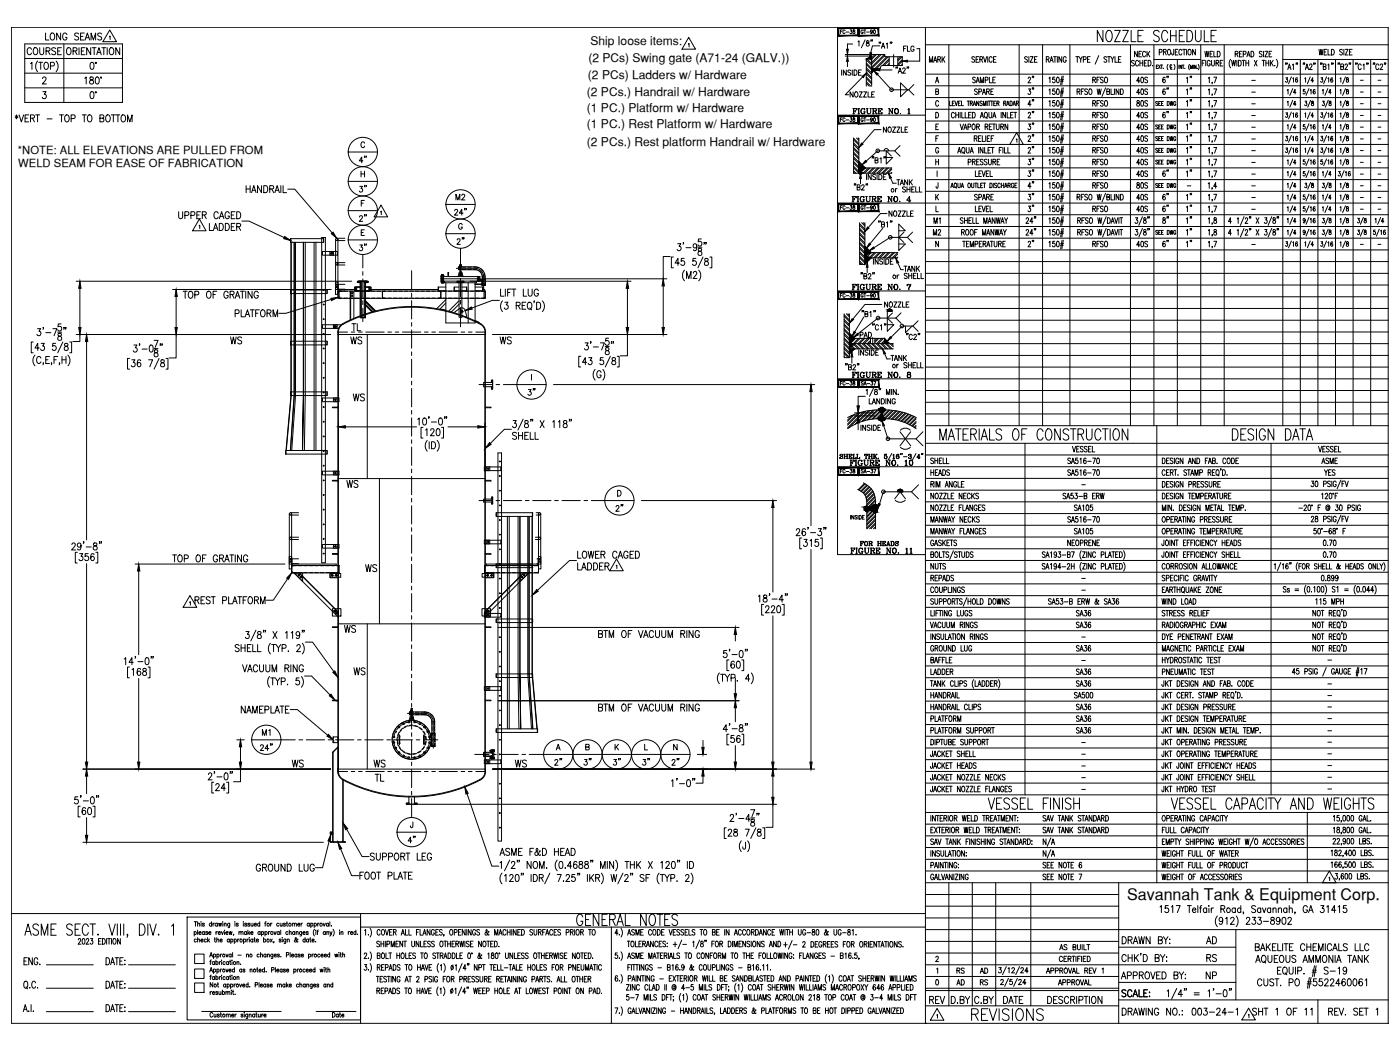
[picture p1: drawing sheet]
<svg xmlns="http://www.w3.org/2000/svg" width="610mm" height="457mm" viewBox="0 0 610 457" stroke-linecap="round" stroke-linejoin="round" font-family="sans-serif">
<defs><g id="words">
<g font-size="8.8">
<text x="476.6" y="19.4">NOZZLE SCHEDULE</text>
<text x="408.2" y="193">MATERIALS OF CONSTRUCTION</text>
<text x="535.5" y="193">DESIGN DATA</text>
<text x="429" y="353.5">VESSEL FINISH</text>
<text x="508.7" y="353.5">VESSEL CAPACITY AND WEIGHTS</text>
<text x="249.8" y="404.3">GENERAL NOTES</text>
<text x="421.9" y="445.6">REVISIONS</text>
</g>
<text font-size="7" x="490.8" y="392">Savannah Tank &amp; Equipment Corp.</text>
<g font-size="6.6">
<text x="18.7" y="18.7">LONG SEAMS</text>
<text x="10.6" y="25">COURSE</text>
<text x="5.3" y="54.3">*VERT - TOP TO BOTTOM</text>
<text x="155.2" y="85">3&quot;</text>
<text x="155.2" y="97.7">2&quot;</text>
<text x="78.7" y="131.2">TOP OF GRATING</text>
<text x="101.2" y="139.3">PLATFORM</text>
<text x="152" y="145.3">TL</text>
<text x="99.1" y="151">WS</text>
<text x="151.3" y="151">WS</text>
<text x="216.6" y="151">WS</text>
<text x="149.9" y="213.4">WS</text>
<text x="74.1" y="245.9">TOP OF GRATING</text>
<text x="158" y="250.1">WS</text>
<text x="83.6" y="264.2">REST PLATFORM</text>
<text x="148.9" y="276.6">WS</text>
<text x="103.7" y="311.9">NAMEPLATE</text>
<text x="259.3" y="310.8">BTM OF VACUUM RING</text>
<text x="162.3" y="341.5">TL</text>
<text x="181.7" y="368.3" transform="rotate(-90 181.7 368.3)">4&quot;</text>
<text x="160.2" y="375.7">SUPPORT LEG</text>
<text x="110.4" y="380.6">GROUND LUG</text>
<text x="155.6" y="384.2">FOOT PLATE</text>
<text x="545.4" y="420.5">AQUEOUS AMMONIA TANK</text>
<text x="487.2" y="427.6">APPROVED BY:</text>
<text x="523.9" y="427.6">NP</text>
<text x="487.2" y="435.3">SCALE:</text>
<text x="403.6" y="438.1">REV</text>
<text x="413.1" y="438.1">D.BY</text>
<text x="423" y="438.1">C.BY</text>
<text x="435.7" y="438.1">DATE</text>
</g>
<g font-size="6.2">
<text x="155.2" y="72">4&quot;</text>
<text x="105.8" y="85">HANDRAIL</text>
<text x="196.5" y="94.9">24&quot;</text>
<text x="197.6" y="107.6">2&quot;</text>
<text x="155.2" y="110.4">3&quot;</text>
<text x="228.6" y="173.2">3&quot;</text>
<text x="152.8" y="175.7">WS</text>
<text x="272" y="224" transform="rotate(-90 272 224)">2&quot;</text>
<text x="259.3" y="278.7">BTM OF VACUUM RING</text>
<text x="152.8" y="294.9">WS</text>
<text x="125.9" y="335.1">WS</text>
<text x="161.6" y="335.1">WS</text>
<text x="223.3" y="335.1">WS</text>
<text x="240.2" y="334.4">2&quot;</text>
<text x="252.9" y="334.4">3&quot;</text>
<text x="265.6" y="334.4">3&quot;</text>
<text x="278.7" y="334.4">3&quot;</text>
<text x="291.4" y="334.4">2&quot;</text>
<text x="487.5" y="412">DRAWN BY:</text>
<text x="524.2" y="412">AD</text>
<text x="524.2" y="419.8">RS</text>
<text x="9.2" y="421.2">ENG.</text>
<text x="487.5" y="443.1">DRAWING NO.:</text>
<text x="517.9" y="443.1">003-24-1</text>
<text x="544.3" y="443.1">SHT 1 OF 11</text>
<text x="577.1" y="443.1">REV. SET 1</text>
</g>
<g font-size="5.7">
<text x="392.3" y="23.6">FLG</text>
<text x="403.6" y="28.2">MARK</text>
<text x="492.8" y="26.1">NECK</text>
<text x="523.5" y="26.1">WELD</text>
<text x="450.8" y="37.4" transform="rotate(-90 450.8 37.4)">2&quot;</text>
<text x="474.5" y="37.4">RFSO</text>
<text x="493.9" y="37.4">40S</text>
<text x="509.8" y="37.4" transform="rotate(-90 509.8 37.4)">6&quot;</text>
<text x="423" y="42.3">SPARE</text>
<text x="450.8" y="42.3" transform="rotate(-90 450.8 42.3)">3&quot;</text>
<text x="474.5" y="47.6">RFSO</text>
<text x="493.9" y="42.3">40S</text>
<text x="493.9" y="47.6">80S</text>
<text x="509.8" y="42.3" transform="rotate(-90 509.8 42.3)">6&quot;</text>
<text x="370.1" y="50.8">FIGURE NO. 1</text>
<text x="450.8" y="52.6" transform="rotate(-90 450.8 52.6)">2&quot;</text>
<text x="474.5" y="52.6">RFSO</text>
<text x="493.9" y="52.6">40S</text>
<text x="509.8" y="52.6" transform="rotate(-90 509.8 52.6)">6&quot;</text>
<text x="383.5" y="58.9">NOZZLE</text>
<text x="474.5" y="57.9">RFSO</text>
<text x="493.9" y="57.9">40S</text>
<text x="450.8" y="62.8" transform="rotate(-90 450.8 62.8)">2&quot;</text>
<text x="474.5" y="62.8">RFSO</text>
<text x="493.9" y="62.8">40S</text>
<text x="450.8" y="67.7" transform="rotate(-90 450.8 67.7)">2&quot;</text>
<text x="474.5" y="67.7">RFSO</text>
<text x="493.9" y="67.7">40S</text>
<text x="450.8" y="78" transform="rotate(-90 450.8 78)">3&quot;</text>
<text x="474.5" y="73">RFSO</text>
<text x="474.5" y="78">RFSO</text>
<text x="493.9" y="73">40S</text>
<text x="493.9" y="78">40S</text>
<text x="509.8" y="78" transform="rotate(-90 509.8 78)">6&quot;</text>
<text x="389.1" y="81.8">TANK</text>
<text x="474.5" y="83.3">RFSO</text>
<text x="493.9" y="83.3">80S</text>
<text x="197.2" y="88.2">M2</text>
<text x="369.7" y="89.3">FIGURE NO. 4</text>
<text x="423" y="88.2">SPARE</text>
<text x="450.8" y="88.2" transform="rotate(-90 450.8 88.2)">3&quot;</text>
<text x="493.9" y="88.2">40S</text>
<text x="509.8" y="88.2" transform="rotate(-90 509.8 88.2)">6&quot;</text>
<text x="450.8" y="93.5" transform="rotate(-90 450.8 93.5)">3&quot;</text>
<text x="474.5" y="93.5">RFSO</text>
<text x="493.9" y="93.5">40S</text>
<text x="405.3" y="98.4">M1</text>
<text x="509.8" y="98.4" transform="rotate(-90 509.8 98.4)">8&quot;</text>
<text x="405.3" y="103.7">M2</text>
<text x="450.8" y="108.7" transform="rotate(-90 450.8 108.7)">2&quot;</text>
<text x="474.5" y="108.7">RFSO</text>
<text x="493.9" y="108.7">40S</text>
<text x="509.8" y="108.7" transform="rotate(-90 509.8 108.7)">6&quot;</text>
<text x="369.7" y="127.4">FIGURE NO. 7</text>
<text x="383.8" y="135.1">NOZZLE</text>
<text x="386.6" y="158.4">TANK</text>
<text x="369.7" y="165.8">FIGURE NO. 8</text>
<text x="369" y="203.9">FIGURE NO. 10</text>
<text x="574.3" y="203.2">ASME</text>
<text x="403.9" y="208.1">HEADS</text>
<text x="575.4" y="208.1">YES</text>
<text x="403.9" y="249.1">NUTS</text>
<text x="467.4" y="269.5">SA36</text>
<text x="467.4" y="274.5">SA36</text>
<text x="467.4" y="284.7">SA36</text>
<text x="467.4" y="294.9">SA36</text>
<text x="467.4" y="300.2">SA36</text>
<text x="467.4" y="310.4">SA36</text>
<text x="467.4" y="315.4">SA36</text>
<text x="112.9" y="321.4">M1</text>
<text x="415.6" y="425.1">RS</text>
<text x="425.4" y="425.1">AD</text>
</g>
<g font-size="5.3">
<text x="519.6" y="37.4" transform="rotate(-90 519.6 37.4)">1&quot;</text>
<text x="369" y="43.4">NOZZLE</text>
<text x="519.6" y="42.3" transform="rotate(-90 519.6 42.3)">1&quot;</text>
<text x="519.6" y="52.6" transform="rotate(-90 519.6 52.6)">1&quot;</text>
<text x="519.6" y="62.8" transform="rotate(-90 519.6 62.8)">1&quot;</text>
<text x="519.6" y="67.7" transform="rotate(-90 519.6 67.7)">1&quot;</text>
<text x="519.6" y="78" transform="rotate(-90 519.6 78)">1&quot;</text>
<text x="519.6" y="88.2" transform="rotate(-90 519.6 88.2)">1&quot;</text>
<text x="385.9" y="95.2">NOZZLE</text>
<text x="519.6" y="98.4" transform="rotate(-90 519.6 98.4)">1&quot;</text>
<text x="519.6" y="108.7" transform="rotate(-90 519.6 108.7)">1&quot;</text>
<text x="392.3" y="119.2">TANK</text>
<text x="387.7" y="122.4">or SHELL</text>
<text x="373.2" y="148.2">PAD</text>
<text x="369" y="242">FIGURE NO. 11</text>
<text x="467.4" y="320.3">SA36</text>
<text x="415.6" y="430">AD</text>
<text x="425.8" y="430">RS</text>
<text x="459.7" y="430">APPROVAL</text>
</g>
<g font-size="5.2">
<text x="257.1" y="19.8">Ship loose items:</text>
<text x="256.2" y="27">(2 PCs) Swing gate (A71-24 (GALV.))</text>
<text x="256" y="34.6">(2 PCs) Ladders w/ Hardware</text>
<text x="255.6" y="41.8">(2 PCs.) Handrail w/ Hardware</text>
<text x="255.6" y="48.8">(1 PC.) Platform w/ Hardware</text>
<text x="255.6" y="55.9">(1 PC.) Rest Platform w/ Hardware</text>
<text x="255.6" y="63.4">(2 PCs.) Rest platform Handrail w/ Hardware</text>
</g>
<g font-size="4.9">
<text x="7.8" y="67">*NOTE: ALL ELEVATIONS ARE PULLED FROM</text>
<text x="7.9" y="72.9">WELD SEAM FOR EASE OF FABRICATION</text>
<text x="373.2" y="238.8">FOR HEADS</text>
</g>
<g font-size="4.4">
<text x="364.8" y="54">FC-38</text>
<text x="373.6" y="54">GT-90</text>
<text x="364.8" y="130.5">FC-38</text>
<text x="373.6" y="130.5">GT-90</text>
<text x="364.8" y="207.1">FC-38</text>
<text x="373.9" y="207.1">SA-37</text>
</g>
<g font-size="2.6">
<text x="543.6" y="36.3">-</text>
<text x="543.6" y="41.3">-</text>
<text x="591.3" y="36.3">-</text>
<text x="591.3" y="41.3">-</text>
<text x="598.7" y="36.3">-</text>
<text x="598.7" y="41.3">-</text>
<text x="543.6" y="46.6">-</text>
<text x="591.3" y="46.2">-</text>
<text x="598.7" y="46.2">-</text>
<text x="543.6" y="51.5">-</text>
<text x="591.3" y="51.5">-</text>
<text x="598.7" y="51.5">-</text>
<text x="543.6" y="56.8">-</text>
<text x="591.3" y="56.4">-</text>
<text x="598.7" y="56.4">-</text>
<text x="543.6" y="61.7">-</text>
<text x="591.3" y="61.7">-</text>
<text x="598.7" y="61.7">-</text>
<text x="543.6" y="66.7">-</text>
<text x="543.6" y="72">-</text>
<text x="591.3" y="66.7">-</text>
<text x="591.3" y="72">-</text>
<text x="598.7" y="66.7">-</text>
<text x="598.7" y="72">-</text>
<text x="543.6" y="76.9">-</text>
<text x="591.3" y="76.9">-</text>
<text x="598.7" y="76.9">-</text>
<text x="515.8" y="82.2">-</text>
<text x="543.6" y="82.2">-</text>
<text x="591.3" y="82.2">-</text>
<text x="598.7" y="82.2">-</text>
<text x="543.6" y="87.1">-</text>
<text x="591.3" y="87.1">-</text>
<text x="598.7" y="87.1">-</text>
<text x="543.6" y="92.4">-</text>
<text x="591.3" y="92.4">-</text>
<text x="598.7" y="92.4">-</text>
<text x="543.6" y="107.6">-</text>
<text x="591.3" y="107.6">-</text>
<text x="598.7" y="107.6">-</text>
<text x="469.9" y="212.4">-</text>
<text x="469.9" y="252.9">-</text>
<text x="469.9" y="258.2">-</text>
<text x="469.9" y="278.7">-</text>
<text x="469.9" y="288.9">-</text>
<text x="576.8" y="288.6">-</text>
<text x="576.8" y="299.2">-</text>
<text x="576.8" y="304.1">-</text>
<text x="576.8" y="309">-</text>
<text x="576.8" y="314">-</text>
<text x="576.8" y="319.3">-</text>
<text x="469.9" y="329.5">-</text>
<text x="469.9" y="324.6">-</text>
<text x="576.8" y="329.5">-</text>
<text x="576.8" y="324.6">-</text>
<text x="469.9" y="334.8">-</text>
<text x="576.8" y="334.4">-</text>
<text x="469.9" y="339.7">-</text>
<text x="576.8" y="339.7">-</text>
<text x="469.9" y="345">-</text>
<text x="576.8" y="344.7">-</text>
</g>
</g></defs>
<!-- layer: 24T-150-RFSO -->
<g fill="none" stroke="#000" stroke-width=".44">
<circle cx="172.3" cy="318.6" r=".36"/>
<circle cx="173.7" cy="316.6" r=".36"/>
<circle cx="175.7" cy="315.1" r=".36"/>
<circle cx="178" cy="314.4" r=".36"/>
<circle cx="180.5" cy="314.4" r=".36"/>
<circle cx="182.8" cy="315.1" r=".36"/>
<circle cx="184.8" cy="316.6" r=".36"/>
<circle cx="186.2" cy="318.6" r=".36"/>
<circle cx="171.5" cy="320.9" r=".36"/>
<circle cx="171.5" cy="323.3" r=".36"/>
<circle cx="172.3" cy="325.7" r=".36"/>
<circle cx="173.7" cy="327.7" r=".36"/>
<circle cx="175.7" cy="329.1" r=".36"/>
<circle cx="178" cy="329.9" r=".36"/>
<circle cx="179.2" cy="322.1" r="8.5"/>
<circle cx="180.5" cy="329.9" r=".36"/>
<circle cx="182.8" cy="329.1" r=".36"/>
<circle cx="184.8" cy="327.7" r=".36"/>
<circle cx="186.2" cy="325.7" r=".36"/>
<circle cx="187" cy="320.9" r=".36"/>
<circle cx="187" cy="323.3" r=".36"/>
</g>
<!-- layer: EXTERNALS -->
<g fill="none" stroke="#000" stroke-width=".44">
<path d="M154.5 125v1.6M155.3 125v1.6M156.8 125h-2.4v1.6h2.9M157.3 125h-2.1v1.6M158.6 125h2.2v1.6M158.6 131l4.6 4.5M158.6 132.5l3.4 3.4M158.9 131l4.5 4.5M158.9 132.5l3.3 3.3M159.2 125h2.4v1.6h-3M159.2 131l4.4 4.5M159.2 132.5l3.3 3.2"/>
<path d="M160.6 125v1.6M161.4 125v1.6M191 125v1.6M194.1 125h-3.3v1.6h3.3M194.1 130.5l-4 3.9M194.1 131.9l-2.7 2.8M197.9 125v1.6M198 136.3l.2-.6 1.9-1.4a1.59 1.59 0 0 1 2.5 .9l.6 2.3-.2 .6M199.9 125h-2.2v1.6h2.2M199.9 131l-4.6 4.5M199.9 132.5l-3.4 3.4M201.1 125h2.2v1.6h-2.2"/>
<path d="M203.1 125v1.6M206.9 125h3.3v1.6h-3.3M210.1 125v1.6M127.1 246.5v2.7M144.9 327.5v.1M147.2 325.2l-2.3 2.3M147.2 325.2v.1M143.8 362.4l1.1-.1v1h-1zM144 366.5h6.4v.3h-6.4zM144.3 366.5v.3M145.2 366.5v.3M149.1 366.5v.3"/>
<path d="M150 366.5v.3"/>
<circle cx="201" cy="135.6" r=".44"/>
<circle cx="144.4" cy="362.8" r=".15"/>
</g>
<!-- layer: 8 PIPE -->
<path d="M145 327.5v39M147.2 334.6v-9.3l-2.3 2.4v38.8M147.2 335.1v1.9M147.2 334.6l-.2 .3 .2 .2M149.3 339.6v26.9M149.4 339.7v26.8" fill="none" stroke="#000" stroke-width=".44"/>
<!-- layer: 0 -->
<g fill="none" stroke="#000" stroke-width=".44">
<path d="M4.9 11.9h599.6v433.7h-599.6zM364.7 11.9v229.6h38.3M403 11.9v433.7M403 19.5h201.5M413.2 19.5v165.9M443.8 19.5v165.9M454 19.5v165.9M465.9 19.5v165.9M492.2 19.5v165.9M502.4 19.5v165.9M522.8 19.5v165.9M533 19.5v165.9"/>
<path d="M558.6 19.5v165.9M403 32.3h201.5M403 37.4h201.5M502.4 25.9h20.4M512.6 25.9v159.5M558.6 25.9h45.9M566.2 25.9v159.5M573.9 25.9v159.5M581.5 25.9v159.5M589.2 25.9v159.5M596.8 25.9v159.5M364.7 50.2h38.3"/>
<path d="M403 42.5h201.5M403 47.6h201.5M403 52.7h201.5M403 57.8h201.5M403 62.9h201.5M403 68h201.5M403 73.1h201.5M403 78.2h201.5M364.7 88.4h239.8M403 83.3h201.5M403 93.5h201.5M403 98.6h201.5"/>
<path d="M403 103.7h201.5M403 108.8h201.5M403 113.9h201.5M403 119h201.5M364.7 126.7h38.3M403 124.1h201.5M403 129.2h201.5M403 139.4h201.5M403 134.3h201.5M403 159.8h201.5M403 154.8h201.5M403 149.6h201.5"/>
<path d="M403 144.6h201.5M364.7 165h239.8M403 175.2h201.5M403 170h201.5M403 198.1h201.5M403 185.4h201.5M403 193h201.5M403 180.2h201.5M446.3 193v153.1M503.7 185.4v199M553.5 193v153.1M364.7 203.2h239.8"/>
<path d="M403 213.4h201.5M403 208.3h201.5M403 218.5h201.5M403 223.6h201.5M403 228.7h201.5M403 233.8h201.5M403 239h201.5M403 244h201.5M403 249.2h201.5M403 254.2h201.5M403 259.4h201.5M403 279.8h201.5"/>
<path d="M403 274.6h201.5M403 269.6h201.5M403 264.4h201.5M403 295.1h201.5M403 290h201.5M403 284.8h201.5M403 315.5h201.5M403 310.4h201.5M403 305.3h201.5M403 300.2h201.5M403 335.9h201.5M403 330.8h201.5"/>
<path d="M403 325.7h201.5M403 320.6h201.5M403 353.8h201.5M403 358.8h201.5M403 346.1h201.5M403 341h201.5M569.2 353.8v30.6M403 364h201.5M403 369h201.5M403 374.2h201.5M403 379.3h201.5M4.9 397.8h398.1"/>
<path d="M81.5 399.3h75.5v44.8h-75.5zM157 397.8v47.8M403 399.7h84.1M403 384.4h201.5M403 394.6h84.1M403 389.5h84.1M413.2 384.4v53.6M423.4 384.4v53.6M433.6 384.4v53.6M448.8 384.4v53.6M487.1 384.4v61.2M84.6 405.9a.54 .54 0 0 1 .7 0 .54 .54 0 0 1 0 .8 .54 .54 0 0 1-.7-.1"/>
<path d="M84.6 401.3h1.1M84.6 405.6v2M84.7 415.4h4.1v4.2h-4.1zM85.1 401.3v2M85.5 409.2a.54 .54 0 0 0-.8 0 .54 .54 0 0 0 0 .7 .54 .54 0 0 0 .8 0M86 402.4l.9-.3v1.2M86 409.3l.9-.3v1.2M86 401.3v2M86 405v1.9M86 408.2v2M86.6 406.2l1-.2a.55 .55 0 0 0-.8-.1 .55 .55 0 0 0 0 .8 .55 .55 0 0 0 .8-.1M87.5 409.4h.9v-.3a.55 .55 0 0 0-.8 .1 .55 .55 0 0 0 .1 .7 .55 .55 0 0 0 .7 0"/>
<path d="M87.5 401.4h.1M87.6 402.1v1.2M89 402.3l-.3-.3-.6 .3 .8 .4v.5l-.8-.2M89 405.9a.54 .54 0 0 0-.8 0 .54 .54 0 0 0 0 .8 .54 .54 0 0 0 .8-.1M89 405.6v1.3M89.9 409.2a.54 .54 0 0 0-.8 0 .54 .54 0 0 0 0 .7 .54 .54 0 0 0 .8 0M90.4 405.9l-.8-.2v.4l.8 .5-.3 .3-.5-.3M90.4 408.2v2M90.7 409.4l.6 .8M90.9 406.2l.9-.2a.55 .55 0 0 0-.8-.1 .55 .55 0 0 0 0 .8 .55 .55 0 0 0 .8-.1M91.2 408.9l-.8 .9M91.3 416.7l.6-1.9 .7 1.9"/>
<path d="M91.4 418.7h.5M91.5 416.1h.8M92 418l-.4 .4v1.6M92.1 402.3a.56 .56 0 0 0-.8-.1 .56 .56 0 0 0 0 .8 .56 .56 0 0 0 .8 0M92.1 401.3v2M92.7 402v1.3M92.9 415.7a.56 .56 0 0 1 .9 0 .56 .56 0 0 1 0 .8 .56 .56 0 0 1-.9 0M92.9 415.4v2M93.3 408.9h.5M93.4 402l-.7 .5M93.4 419a.56 .56 0 0 0-.8-.1 .56 .56 0 0 0 0 .8 .56 .56 0 0 0 .8 0M93.4 418.7v1.3"/>
<path d="M93.5 408.2v1.6l.4 .4M94 419l.1-.2a.57 .57 0 0 1 .8 .6 .57 .57 0 0 1-.9 .3M94 418v2M94.1 405.6v1.3M94.4 409.3l.4-.4 .4 .1 .1 1.2M94.4 408.2v2M94.5 415.7l.1-.2a.56 .56 0 0 1 .8 .7 .56 .56 0 0 1-.9 .3M94.5 415.4v2M94.6 402.3a.56 .56 0 0 0-.8-.1 .56 .56 0 0 0 0 .8 .56 .56 0 0 0 .8 0M94.6 402v1.3M94.7 405.6l-.6 .6M95 406.2h1l-.1-.4a.55 .55 0 0 0-.8 .1 .55 .55 0 0 0 .1 .8 .55 .55 0 0 0 .8-.1"/>
<path d="M95.2 402l.3 1.3 .3-1.3 .3 1.3 .4-1.3M95.5 418.7v1.3M95.8 409.4l1-.1a.53 .53 0 0 0-.8-.1 .53 .53 0 0 0 0 .8 .53 .53 0 0 0 .8-.1M96 415.4v1.3M96.1 418.7l-.6 .6M96.4 405.6l.4 1.3 .5-1.3M96.5 418.1h.1M96.5 418.8v1.2M96.6 415.4l-.6 .6M96.9 401.4h.1M97 402.1v1.2M97.6 402.4l.8-.3 .1 1.2"/>
<path d="M97.6 402v1.3M97.7 405.1h.1M97.8 405.7v1.2M98 419a.55 .55 0 0 0-.7 0 .55 .55 0 0 0 0 .7 .55 .55 0 0 0 .7 0M98.4 406.2l.9-.2a.53 .53 0 0 0-.8-.1 .53 .53 0 0 0 0 .8 .53 .53 0 0 0 .8-.1M98.4 415.4l.4 1.3 .5-1.3M99.5 419a.56 .56 0 0 0-.8-.1 .56 .56 0 0 0 0 .8 .56 .56 0 0 0 .8 0M99.5 418.7v1.3M99.8 405.6l.3 1.3 .3-1.3 .3 1.3 .3-1.3M99.9 409.2a.54 .54 0 0 0-.8 0 .54 .54 0 0 0 0 .7 .54 .54 0 0 0 .8 0M99.9 408.9v1.3M99.9 418.7h.6"/>
<path d="M100 402l-.1 1.8h-.6M100 402.3a.56 .56 0 0 0-.8-.1 .56 .56 0 0 0 0 .8 .56 .56 0 0 0 .8 0M100.2 418v1.6l.4 .4M100.5 409.2a.56 .56 0 0 1 .8-.1 .56 .56 0 0 1 0 .8 .56 .56 0 0 1-.8 0M100.5 408.9v2M100.7 415.7a.56 .56 0 0 0-.9 0 .56 .56 0 0 0 0 .8 .56 .56 0 0 0 .9 0M100.7 415.4v1.3M101 418.1h.1M101 418.8v1.2M101.3 414.8v1.9M101.8 406.9l-.2 .4M102 409.2a.54 .54 0 0 1 .8 0 .54 .54 0 0 1 0 .7 .54 .54 0 0 1-.8 0"/>
<path d="M102 408.9v2M102.2 401.4h.1M102.3 402.1v1.2M103.2 419l.8-.2v1.2M103.2 418.7v1.3M103.5 408.9v1.3M103.6 415.9h1.4M103.7 402.3l-.8-.2v.3l.8 .6-.3 .3-.5-.3M104 406l.8-.3 .1 1.2M104 405.6v1.3M104.1 408.9l-.6 .5M104.8 419.8h.1"/>
<path d="M104.9 406l.4-.4 .4 .1 .1 1.2M105.9 401.4h.1M105.9 402.1v1.2M106 409.2a.56 .56 0 0 1 .8-.1 .56 .56 0 0 1 0 .8 .56 .56 0 0 1-.8 0M106 408.9v2M107.3 405.9a.54 .54 0 0 0-.8 0 .54 .54 0 0 0 0 .8 .54 .54 0 0 0 .8-.1M107.3 415.8l.8-.3 .1 1.2M107.3 405.6v1.3M107.3 415.4v1.3M107.4 402.3l-.8-.2v.3l.8 .6-.3 .3-.6-.3M107.6 408.9v1.3M107.9 405v1.9"/>
<path d="M108.2 408.9l-.6 .5M108.3 406.2l.5 .7M108.5 408.3h.1M108.6 409v1.2M108.7 402.3l-.8-.2v.3l.8 .6-.3 .3-.5-.3M108.7 405.6l-.8 1M109.2 406.2l1-.2a.55 .55 0 0 0-.8-.1 .55 .55 0 0 0 0 .8 .55 .55 0 0 0 .8-.1M109.3 402l.1 1.2 .8-.3M110.1 409.2a.56 .56 0 0 0-.8-.1 .56 .56 0 0 0 0 .8 .56 .56 0 0 0 .8 0M110.1 408.9v1.3M110.2 402v1.3M110.6 408.9h.5"/>
<path d="M110.7 402.5h1a.48 .48 0 0 0-.5-.5 .48 .48 0 0 0-.5 .5l.2 .7 .8-.2M110.8 408.2v1.6l.4 .4M111.6 409.4l1-.1a.55 .55 0 0 0-.9-.1 .55 .55 0 0 0 0 .8 .55 .55 0 0 0 .9-.1M112.8 415.7l-.1-.2a.57 .57 0 0 0-.8 .6 .57 .57 0 0 0 .9 .4M113.1 402.3a.54 .54 0 0 0-.8 0 .54 .54 0 0 0 0 .7 .54 .54 0 0 0 .8 0M113.1 401.3v2M113.3 405.9a.56 .56 0 0 0-.8 0 .56 .56 0 0 0 0 .8 .56 .56 0 0 0 .8-.1M113.3 405.6v1.3M113.4 415.8l.8-.3 .1 1.2M113.4 414.8v1.9M113.9 405.9a.54 .54 0 0 1 .8 0 .54 .54 0 0 1 0 .8 .54 .54 0 0 1-.8-.1M113.9 405.6v2"/>
<path d="M114.8 409.2a.56 .56 0 0 1 .8-.1 .56 .56 0 0 1 0 .8 .56 .56 0 0 1-.8 0M114.8 408.2v2M115.3 402h.5M115.4 405.9a.56 .56 0 0 1 .8 0 .56 .56 0 0 1 0 .8 .56 .56 0 0 1-.8-.1M115.4 405.6v2M115.8 415.7a.56 .56 0 0 0-.8 0 .56 .56 0 0 0 0 .8 .56 .56 0 0 0 .8 0M115.8 415.4v1.3M115.9 401.3l-.4 .4v1.6M116.4 415.8l.8-.3 .1 1.2M116.4 415.4v1.3M116.9 405.6v1.3M117.5 405.6l-.6 .6"/>
<path d="M117.7 408.9l.9 1.3M117.8 402v1.3M118.5 402l-.7 .5M118.6 408.9l-.9 1.3M118.8 415.4l-.1 1.8-.6 .1M118.8 415.7a.56 .56 0 0 0-.8 0 .56 .56 0 0 0 0 .8 .56 .56 0 0 0 .8 0M119.3 405.6l.4 1.3 .6-1.3M119.3 410.1l-.2 .5M119.4 416h.9v-.4a.57 .57 0 0 0-.8 .1 .57 .57 0 0 0 .1 .8 .57 .57 0 0 0 .7 0M121.4 402.3a.56 .56 0 0 0-.8-.1 .56 .56 0 0 0 0 .8 .56 .56 0 0 0 .8 0M121.6 405.9a.56 .56 0 0 0-.8 0 .56 .56 0 0 0 0 .8 .56 .56 0 0 0 .8-.1M121.6 405.6v1.3"/>
<path d="M121.7 415.7l-.3-.3-.6 .3 .8 .5v.4l-.8-.1M122 402l.1 1.2 .7-.3M122.2 405v1.9M122.3 416.5h.1M122.4 409.2l-.3-.3-.6 .3 .8 .4v.5l-.8-.2M122.8 402v1.3M122.8 408.3h.1M122.9 409v1.2M124.3 402.3l-.8-.2v.3l.8 .6-.3 .3-.6-.3M124.4 408.9v1.8h-.7M124.4 409.2a.56 .56 0 0 0-.8-.1 .56 .56 0 0 0 0 .8 .56 .56 0 0 0 .8 0M124.7 415.8l.9-.1 .1-.8-1-.1v1.9"/>
<path d="M124.7 402h.6M124.9 401.3v1.6l.4 .4M125.1 409.3l.4-.4 .4 .1 .1 1.2M125.1 408.9v1.3M125.4 405.9a.54 .54 0 0 0-.8 0 .54 .54 0 0 0 0 .8 .54 .54 0 0 0 .8-.1M126 406l.7-.3 .1 1.2M126 405v1.9M126.4 414.8v1.9M126.9 416h1l-.1-.4a.57 .57 0 0 0-.8 .1 .57 .57 0 0 0 .1 .8 .57 .57 0 0 0 .8 0M127.3 402.4l.8-.3 .1 1.2M127.3 402v1.3M128.2 402.4l.4-.4 .4 .1 .1 1.2"/>
<path d="M128.3 405.9a.56 .56 0 0 0-.8 0 .56 .56 0 0 0 0 .8 .56 .56 0 0 0 .8-.1M128.3 405.6v1.3M129 406l.7-.3 .1 1.2M129 405.6v1.3M129.3 415.7l-.2-.2a.57 .57 0 0 0-.8 .6 .57 .57 0 0 0 1 .4M129.3 415.4v1.3M129.6 402.5h.9a.48 .48 0 0 0-.4-.5 .48 .48 0 0 0-.5 .5l.2 .7 .7-.2M129.7 409.1l-.1-.2a1.05 1.05 0 0 1-1.3 1.1v-.6l.8-.7-.3-.5-.2 .8 .8 1.1 .3-.1M130.7 415.7l-.8-.2v.4l.8 .6-.3 .2-.6-.2M131.1 402v1.3M131.2 416h1l-.1-.4a.57 .57 0 0 0-.8 .1 .57 .57 0 0 0 .1 .8 .57 .57 0 0 0 .8 0M131.3 405.6v1.8l-.7 .1"/>
<path d="M131.3 405.9a.56 .56 0 0 0-.8 0 .56 .56 0 0 0 0 .8 .56 .56 0 0 0 .8-.1M131.7 402l-.6 .5M131.9 406.2l1-.2a.55 .55 0 0 0-.8-.1 .55 .55 0 0 0 0 .8 .55 .55 0 0 0 .8-.1M132.9 409.2a.56 .56 0 0 0-.8-.1 .56 .56 0 0 0 0 .8 .56 .56 0 0 0 .8 0M132.9 408.2v2M134.2 405.9l-.3-.3-.6 .3 .8 .5v.5l-.8-.3M134.4 409.2a.54 .54 0 0 0-.8 0 .54 .54 0 0 0 0 .7 .54 .54 0 0 0 .8 0M134.4 415.7a.56 .56 0 0 1 .8 0 .56 .56 0 0 1 0 .8 .56 .56 0 0 1-.8 0M134.4 408.9v1.3M134.4 415.4v2M134.7 402.3a.56 .56 0 0 0-.8-.1 .56 .56 0 0 0 0 .8 .56 .56 0 0 0 .8 0M134.7 402v1.3"/>
<path d="M134.8 408.9h.6M135.1 408.2v1.6l.4 .4M135.3 402.3a.54 .54 0 0 1 .8 0 .54 .54 0 0 1 0 .7 .54 .54 0 0 1-.8 0M135.3 402v1.9M135.9 409.4h.9a.48 .48 0 0 0-.5-.5 .48 .48 0 0 0-.4 .5l.2 .7 .7-.2M135.9 415.4v1.3M136.5 415.4l-.6 .6M136.8 402.3a.56 .56 0 0 1 .8-.1 .56 .56 0 0 1 0 .8 .56 .56 0 0 1-.8 0M136.8 402v1.9M137 404.6a2.25 2.25 0 0 0 0 3M137.4 410h.1M137.4 405.1h.1"/>
<path d="M137.5 405.7v1.2M138 405.6h.5M138.3 402v1.3M138.6 405l-.4 .3v1.6M139 402l-.7 .5M139.3 415.7l-.2-.2a.57 .57 0 0 0-.8 .6 .57 .57 0 0 0 1 .4M139.8 416h.9l-.1-.4a.55 .55 0 0 0-.7 .1 .55 .55 0 0 0 .1 .8 .55 .55 0 0 0 .7 0M140.7 402l.5 1.3 .5-1.3M141.2 416h.9v-.4a.57 .57 0 0 0-.8 .1 .57 .57 0 0 0 .1 .8 .57 .57 0 0 0 .7 0M141.7 405.9a.56 .56 0 0 0-.8 0 .56 .56 0 0 0 0 .8 .56 .56 0 0 0 .8-.1M141.7 405.6v1.3M142.3 406l.8-.3 .1 1.2"/>
<path d="M142.3 405.6v1.3M143 402.3a.54 .54 0 0 0-.8 0 .54 .54 0 0 0 0 .7 .54 .54 0 0 0 .8 0M143 402v1.3M143.5 415.7l-.1-.2a.57 .57 0 0 0-.8 .6 .57 .57 0 0 0 .9 .4M143.5 414.8v1.9M143.6 405.6l.5 1.3 .5-1.3M143.6 401.3v2M144.1 406.9l-.6 .7M144.3 403.1h.1M145 404.6a2.25 2.25 0 0 1 0 3M145.8 415.4l.3 1.3 .3-1.3 .3 1.3 .4-1.3M147.5 414.9h.1"/>
<path d="M147.6 415.5v1.2M147.8 405.1h.1M147.9 405.7v1.2M148.1 415.4h.5M148.3 414.8v1.6l.4 .3M148.5 406l.8-.3v1.2M148.5 405.6v1.3M149.2 415.8l.8-.3 .1 1.2M149.2 414.8v1.9M151.7 405.6v1.3M152.3 405.6l-.6 .6M152.6 406.2l1-.2a.55 .55 0 0 0-.8-.1 .55 .55 0 0 0 0 .8 .55 .55 0 0 0 .8-.1"/>
<path d="M155 405.9a.54 .54 0 0 0-.8 0 .54 .54 0 0 0 0 .8 .54 .54 0 0 0 .8-.1M155 405v1.9M155.7 406.8h.1M157 403.7h246M266.2 403.7v41.9M403 404.8h201.5M403 415h84.1M403 409.9h84.1M487.1 412.4h51M538.1 404.8v30.6M84.7 428h4.1v4.1h-4.1zM84.7 421.9h4.1v4.1h-4.1z"/>
<path d="M91.3 423.3l.6-2 .7 2M91.4 425.2h.5M91.5 422.6h.8M91.5 431.7v1.4M92 424.6l-.4 .3v1.6M92.1 431.7l-.6 .6M92.5 432.3h.9v-.3a.55 .55 0 0 0-.8 0 .55 .55 0 0 0 .1 .8 .55 .55 0 0 0 .7 0M92.7 427.8v2l-1.2-2v2M92.9 422.2a.56 .56 0 0 1 .9 0 .56 .56 0 0 1 0 .8 .56 .56 0 0 1-.9 0M92.9 422v1.9M93.4 425.5a.56 .56 0 0 0-.8 0 .56 .56 0 0 0 0 .8 .56 .56 0 0 0 .8-.1M93.4 425.2v1.3"/>
<path d="M94 425.5a.54 .54 0 0 1 .8 0 .54 .54 0 0 1 0 .8 .54 .54 0 0 1-.8-.1M94 424.6v1.9M94.5 422.2l.1-.2a.56 .56 0 0 1 .8 .7 .56 .56 0 0 1-.9 .3M94.5 422v1.9M94.6 428.5h.6M94.8 432l-.8-.2v.4l.8 .6-.3 .3-.6-.3M94.9 427.8v1.6l.4 .4M95.3 431.7l.1 1.3 .4 .1 .4-.4M95.5 425.2v1.3M96 422v1.3M96.1 425.2l-.6 .6M96.2 431.7v1.4"/>
<path d="M96.5 424.7h.1M96.5 425.3v1.2M96.6 422l-.6 .5M96.8 432a.54 .54 0 0 1 .8 0 .54 .54 0 0 1 0 .8 .54 .54 0 0 1-.8 0M96.8 431.1v2M98 425.5a.54 .54 0 0 0-.7 0 .54 .54 0 0 0 0 .8 .54 .54 0 0 0 .7-.1M98.3 428.8a.56 .56 0 0 0-.8-.1 .56 .56 0 0 0 0 .8 .56 .56 0 0 0 .8 0M98.3 428.5v1.3M98.4 422l.4 1.3 .5-1.3M98.4 432.1l.7-.3 .1 1.3M98.4 431.7v1.4M98.9 428.8a.54 .54 0 0 1 .8 0 .54 .54 0 0 1 0 .7 .54 .54 0 0 1-.8 0"/>
<path d="M98.9 428.5v1.9M99.2 432.1l.8-.3 .1 1.3M99.5 425.5a.56 .56 0 0 0-.8 0 .56 .56 0 0 0 0 .8 .56 .56 0 0 0 .8-.1M99.5 425.2v1.3M99.7 422.5h1l-.1-.4a.57 .57 0 0 0-.8 .1 .57 .57 0 0 0 .1 .8 .57 .57 0 0 0 .8 0M99.9 425.2h.6M100.2 424.6v1.6l.4 .3M100.4 428.8a.56 .56 0 0 1 .8-.1 .56 .56 0 0 1 0 .8 .56 .56 0 0 1-.8 0M100.4 428.5v1.9M100.7 431.2h.1M100.7 431.8v1.3M101 424.7h.1"/>
<path d="M101 425.3v1.2M101.2 431.7h.6M101.5 431.1v1.6l.3 .4M101.9 428.5v1.3M102.1 422.2a.56 .56 0 0 0-.8 0 .56 .56 0 0 0 0 .8 .56 .56 0 0 0 .8 0M102.1 421.3v2M102.4 432.9h.1M102.6 428.5l-.7 .5M103.2 425.6l.4-.4 .4 .1v1.2M103.2 425.2v1.3M104.3 428.5l.5 1.3 .5-1.3M105.3 422.2a.56 .56 0 0 0-.8 0 .56 .56 0 0 0 0 .8 .56 .56 0 0 0 .8 0"/>
<path d="M105.3 422v1.3M105.6 429h1l-.1-.3a.55 .55 0 0 0-.7 .1 .55 .55 0 0 0 0 .7 .55 .55 0 0 0 .8 0M106.7 422.2l-.8-.2v.4l.8 .6-.3 .3-.6-.3M108 428.8a.54 .54 0 0 0-.8 0 .54 .54 0 0 0 0 .7 .54 .54 0 0 0 .8 0M108 427.8v2M108.7 429.6h.1M108.9 422.3l.8-.3 .1 1.3M108.9 422v1.3M111.1 428.9l1-.1 .1-.8-1.1-.2v2M111.7 422h.6M112 421.3v1.6l.4 .4M112.8 422.5h.9v-.4a.55 .55 0 0 0-.8 .2 .55 .55 0 0 0 .1 .7 .55 .55 0 0 0 .7 0"/>
<path d="M112.8 427.8v2M113.4 429h.9a.48 .48 0 0 0-.5-.5 .48 .48 0 0 0-.4 .5l.2 .7 .7-.2M115.2 422.2a.56 .56 0 0 0-.8 0 .56 .56 0 0 0 0 .8 .56 .56 0 0 0 .8 0M115.2 421.3v2M115.7 428.8a.56 .56 0 0 0-.8-.1 .56 .56 0 0 0 0 .8 .56 .56 0 0 0 .8 0M115.7 428.5v1.3M115.9 423.1h.1M117.2 428.8l-.8-.2v.3l.8 .6-.4 .3-.5-.3M117.6 429h1a.48 .48 0 0 0-.5-.5 .48 .48 0 0 0-.5 .5l.2 .7 .8-.2M118.3 422.3l.9-.1 .1-.7-1-.2v2M119.9 421.3v2M120.5 422.5h.9v-.4a.57 .57 0 0 0-.8 .1 .57 .57 0 0 0 .1 .8 .57 .57 0 0 0 .7 0"/>
<path d="M120.8 428.9l.4-.4 .4 .1 .1 1.2M120.8 428.5v1.3M121.7 428.9l.8-.3v1.2M122.8 422.2l-.1-.2a.57 .57 0 0 0-.8 .6 .57 .57 0 0 0 .9 .4M122.8 422v1.3M124.1 428.8a.56 .56 0 0 0-.8-.1 .56 .56 0 0 0 0 .8 .56 .56 0 0 0 .8 0M124.1 428.5v1.3M124.3 422.2l-.8-.2v.4l.8 .6-.3 .3-.6-.3M124.7 427.8v2M124.7 422.5h1l-.1-.4a.57 .57 0 0 0-.7 .1 .57 .57 0 0 0 0 .8 .57 .57 0 0 0 .8 0M125 429l.5 .8M125.5 428.5l-.8 .9"/>
<path d="M126 429l.9-.1a.53 .53 0 0 0-.8-.1 .53 .53 0 0 0 0 .8 .53 .53 0 0 0 .8-.1M127.9 422.2a.56 .56 0 0 1 .8 0 .56 .56 0 0 1 0 .8 .56 .56 0 0 1-.8 0M127.9 422v1.9M129.4 422v1.3M130 428.8a.54 .54 0 0 0-.8 0 .54 .54 0 0 0 0 .7 .54 .54 0 0 0 .8 0M130.1 422l-.7 .5M130.5 428.9l.8-.3 .1 1.2M130.5 427.8v2M132.9 422.2a.56 .56 0 0 0-.8 0 .56 .56 0 0 0 0 .8 .56 .56 0 0 0 .8 0M132.9 428.8a.54 .54 0 0 0-.8 0 .54 .54 0 0 0 0 .7 .54 .54 0 0 0 .8 0M132.9 428.5v1.3M133.3 422.5h1l-.2-.5a.57 .57 0 0 0-.8 .6 .57 .57 0 0 0 1 .4"/>
<path d="M133.5 428.9l.9-.3v1.2M133.5 428.5v1.3M134.8 422.5h.9l-.1-.4a.55 .55 0 0 0-.7 .2 .55 .55 0 0 0 .1 .7 .55 .55 0 0 0 .7 0M136 428.5l-.1 1.8h-.7M136 428.8a.56 .56 0 0 0-.8-.1 .56 .56 0 0 0 0 .8 .56 .56 0 0 0 .8 0M136.5 429h.9a.48 .48 0 0 0-.4-.5 .48 .48 0 0 0-.5 .5l.2 .7 .7-.2M137.1 422.2a.56 .56 0 0 0-.8 0 .56 .56 0 0 0 0 .8 .56 .56 0 0 0 .8 0M137.1 421.3v2M138.8 428.8l-.8-.2v.3l.8 .6-.3 .3-.6-.3M139.3 422l.4 1.3 .3-1.3 .3 1.3 .3-1.3M141.1 421.4h.1M141.2 422v1.3"/>
<path d="M141.7 422h.5M141.9 421.3v1.6l.4 .4M141.9 428.8a.54 .54 0 0 0-.8 0 .54 .54 0 0 0 0 .7 .54 .54 0 0 0 .8 0M141.9 428.5v1.3M142.5 428.9l.8-.3 .1 1.2M142.5 428.5v1.3M142.8 422.3l.7-.3 .1 1.3M142.8 421.3v2M144.9 428.8a.54 .54 0 0 0-.8 0 .54 .54 0 0 0 0 .7 .54 .54 0 0 0 .8 0M144.9 427.8v2M403 431.3h84.1M403 438h84.1"/>
<path d="M403 430.3h84.1M403 420.1h135.1M403 425.2h84.1M487.1 435.4h117.4M487.1 427.8h51M573.9 435.4v10.2M87.8 440.4h34.6M92.7 441.4a.61 .61 0 0 0-.8-.5 .61 .61 0 0 0-.4 .7v.5a.61 .61 0 0 0 .4 .8 .61 .61 0 0 0 .8-.5M93.2 441.6l.1 1.2 .4 .1 .4-.4M94.1 441.6v1.3M95.5 441.8l-.8-.2v.4l.8 .6-.3 .3-.6-.3M95.9 441.6h.6"/>
<path d="M96.1 440.9v1.6l.4 .4M98.5 441.9l.8-.3 .1 1.3M98.5 441.6v1.3M99.4 441.9l.8-.3 .1 1.3M100.8 442.1h1l-.2-.5a.56 .56 0 0 0-.8 .7 .56 .56 0 0 0 1 .3M102.3 441.6v1.3M102.9 441.6l-.6 .5M105.8 441.8l-.8-.2v.4l.8 .6-.3 .3-.6-.3M106.3 441h.1M106.4 441.6v1.3M107.9 441.6l-.1 1.7-.6 .1M107.9 441.8l-.2-.2a.57 .57 0 0 0-.8 .6 .57 .57 0 0 0 1 .4"/>
<path d="M108.5 441.9l.8-.3 .1 1.3M108.5 441.6v1.3M110.9 441.8a.56 .56 0 0 0-.8 0 .56 .56 0 0 0 0 .8 .56 .56 0 0 0 .8 0M110.9 441.6v1.3M111.4 441.6h.5M111.6 440.9v1.6l.4 .4M112.5 441.6l.1 1.2 .3 .1 .5-.4M113.4 441.6v1.3M114 441.6v1.3M114.6 441.6l-.6 .5M114.9 442.1h1l-.1-.4a.57 .57 0 0 0-.8 .1 .57 .57 0 0 0 .1 .8 .57 .57 0 0 0 .8 0M137.7 440.4h17.3"/>
<path d="M144.8 440.9a1 1 0 0 1 1.1 1 1 1 0 0 1-1.1 1zM147.3 441.8a.56 .56 0 0 0-.8 0 .56 .56 0 0 0 0 .8 .56 .56 0 0 0 .8 0M147.3 441.6v1.3M147.8 441.6h.5M148 440.9v1.6l.4 .4M148.8 442.1h1l-.1-.4a.57 .57 0 0 0-.8 .1 .57 .57 0 0 0 .1 .8 .57 .57 0 0 0 .8 0"/>
<circle cx="97.4" cy="416" r=".6"/>
<circle cx="102.1" cy="419.3" r=".61"/>
<circle cx="105" cy="409.5" r=".6"/>
<circle cx="109.2" cy="416" r=".6"/>
<circle cx="116.7" cy="409.5" r=".61"/>
<circle cx="116.8" cy="402.6" r=".6"/>
<circle cx="118.4" cy="406.2" r=".61"/>
<circle cx="126.2" cy="402.6" r=".6"/>
<circle cx="137.3" cy="416" r=".61"/>
<circle cx="139.8" cy="402.6" r=".61"/>
<circle cx="93.7" cy="429.1" r=".6"/>
<circle cx="97.4" cy="422.6" r=".6"/>
<circle cx="102.1" cy="425.8" r=".61"/>
<circle cx="103.4" cy="429.1" r=".61"/>
<circle cx="110.8" cy="422.6" r=".61"/>
<circle cx="130.9" cy="422.6" r=".61"/>
<circle cx="97.4" cy="442.2" r=".6"/>
</g>
<!-- layer: TEXT -->
<g fill="none" stroke="#000" stroke-width=".44">
<path d="M47.6 16l.3-.3v1.5M47.8 13.1l2.9 5h-5.9zM299.7 19.2l.3-.3v1.5M299.9 16.3l2.9 5.1h-5.8zM365.9 13.8h.5M366.8 13h-.9v1.6M368 13.4a.5 .5 0 0 0-.6-.4 .5 .5 0 0 0-.4 .7v.3a.5 .5 0 0 0 .4 .6 .5 .5 0 0 0 .6-.3M368.5 14h1.1M370.2 13h.7l-.4 .7a.49 .49 0 0 1 .4 .7 .49 .49 0 0 1-.8-.1M371.3 19.2h-2.3v2.2M371.5 13.1v.5a.58 .58 0 0 1 .7 .3 .58 .58 0 0 1-.2 .7 .51 .51 0 0 1-.7-.5 .51 .51 0 0 1 .7-.4l.1-.6zM373.6 18.2l.4-.4v2.3"/>
<path d="M375.9 13.4a.5 .5 0 0 0-.7-.4 .5 .5 0 0 0-.3 .7v.3a.5 .5 0 0 0 .5 .6 .5 .5 0 0 0 .5-.6h-.4M376.1 13h.9M376.6 13v1.6M376.7 17.3l-1.6 3.5M377.3 14h1.2M377.4 17.9v.6a.83 .83 0 0 1 1 .5 .83 .83 0 0 1-.4 1.1 .73 .73 0 0 1-.9-.8 .73 .73 0 0 1 1-.6l.2-.8zM379.3 17.4l-.1 .6M379.8 13.6a.47 .47 0 0 1-.6 .4 .47 .47 0 0 1-.2-.8l.4-.2a.79 .79 0 0 1 .5 .9 .79 .79 0 0 1-.8 .6l-.1-.1M379.9 17.4l-.2 .6M380.5 13.1a.72 .72 0 0 1 .7 .7 .72 .72 0 0 1-.7 .7zM382.9 18.4l-.1 .6M383.1 20h-3.2l-.8 3.1"/>
<path d="M383.5 18.4l-.2 .6M385.9 19.2l.5-.5v2.3M387.8 18.4l-.2 .6M388.4 18.4l-.3 .6M366.5 30.5v2.3M368 23.7h10.6M368 24.4h10.6M368.5 30.5v2.3l-1.3-2.3v2.3M369 26.7v2.3M370.5 30.8l-.5-.3-.8 .3 .1 .6 1.2 .7-.5 .7-.8-.3M371.1 30.5v2.3M371.9 30.5a1.15 1.15 0 0 1 1.3 1.1 1.15 1.15 0 0 1-1.3 1.2z"/>
<path d="M373.8 31.6h.8M375 30.5h-1.2v2.3h1.2M375.6 33.5l-7.6 7.8h1.6M377.2 32.2l2.3 2.3M377.2 34.2l2.3 2.3M377.2 36.3l1.3 1.2M377.2 30.2l2.3 2.3M377.2 28.1l2.3 2.3M377.2 26.1l2.3 2.3M377.2 31.5l2.3 2.3M377.2 33.6l2.3 2.2M377.2 35.6l2 1.9"/>
<path d="M377.2 29.5l2.3 2.3M377.2 27.5l2.3 2.2M377.5 25.6l2 2.1M378.8 25.6l.7 .8M379.5 25.6h-2.3v11.9M379.5 23.7h5.8v1h7.6v3.8h-8.6M379.5 23.7v13.8M379.6 23.7l-.1 .1M381 23.7l-1.5 1.5M381.7 23.7l-2.2 2.2M382.1 32.5l6.1 6.6h7.4M382.9 30.5h5.5"/>
<path d="M383 23.7l-3.5 3.5M383.7 23.7l-4.2 4.2M383.8 21l.7-2.3 .8 2.3M384.1 20.3h.9M384.3 28.5l-.6 .3-.3 .6M385 23.7l-5.5 5.5M385.3 24.2l-5.8 5.7h3.9v-.5l-.4 .5M386.1 24.7l-5.2 5.2M386.8 24.7l-5.2 5.2M387.2 24.7v3.8M387.2 25.6l-2.9 2.9M387.2 27.7l-.9 .8"/>
<path d="M387.2 26.3l-2.2 2.2M387.2 28.3l-.2 .2M390.3 29.2l-.2 .6M390.8 29.2l-.2 .6M390.9 24.7v3.8M391.1 31.9l.8-2.3 .7 2.3M391.4 31.1h.9M392.1 36.1l3.1 3-3.1 3zM392.1 24.7l-1.2 1.2M392.8 24.7l-1.9 1.9M392.9 26l-2 1.9M392.9 28l-.5 .5"/>
<path d="M392.9 26.7l-1.9 1.8M393.1 30.1l.3-.5 .8 .4-1.2 1.9h1.3M395.1 29.2l-.2 .6M395.7 29.2l-.2 .6M397.9 36.8l-2.3 2.3 2.3 2.3M400.5 21.2v5.4h-5.5M407.4 36.1l.6-2.5 .8 2.5M407.4 39.9l1.2-.2v-.8l-1.2-.2v2.4l1.2-.2 .1-.6-.5-.4M407.6 35.2h.9M424.4 25l-.8-.3-.5 .3 .1 .5a1.06 1.06 0 0 1 1 1.5l-.6 .1-.5-.3M424.7 33.9l-.8-.3-.4 .3 .1 .5a1.06 1.06 0 0 1 .9 1.5l-.6 .2-.4-.4M425 25.9h.7"/>
<path d="M425.1 36.1l.6-2.5 .8 2.5M425.3 35.2h.9M426.2 24.7h-1.2v2.4h1.2M426.7 25.9l1-.2v-.9l-1-.1v2.4M426.9 36.1v-2.5l.7 2.5 .7-2.5v2.5M427.3 25.9l.6 1.2M428.2 24.7l.7 2.4 .7-2.4M429 34.9l1.1-.1v-1.1l-1.1-.1v2.5M430.1 24.7v2.4M430.8 33.6v2.5h1.1M432 25.3a.68 .68 0 0 0-.9-.6 .68 .68 0 0 0-.4 .9v.6a.68 .68 0 0 0 .4 .9 .68 .68 0 0 0 .9-.6M432.3 34.8h.7"/>
<path d="M432.6 25.9h.7M433.4 33.6h-1.1v2.5M433.7 24.7h-1.1v2.4h1.1M447.4 25l-.8-.3-.5 .3 .1 .5a1.06 1.06 0 0 1 1 1.5l-.6 .1-.5-.3M448 24.7v2.4M448.6 24.7h1.2l-1.2 2.4h1.2M450.5 25.9h.6M451.6 24.7h-1.1v2.4h1.1M455.6 25.9l1-.2v-.9l-1-.1v2.4M456.2 25.9l.6 1.2M456.8 34.1l.4-.5v2.5M456.8 39.2l.4-.5v2.4"/>
<path d="M457.1 27.1l.8-2.4 .7 2.4M457.4 26.3h.9M458.8 24.7h1.2M459.3 33.6h-.9l-.1 1.1a.69 .69 0 0 1 1 0 .69 .69 0 0 1-.1 1 .69 .69 0 0 1-1-.1M459.3 38.7h-.9l-.1 1a.7 .7 0 0 1 1 .1 .7 .7 0 0 1-.1 1 .7 .7 0 0 1-1-.1M459.3 24.7v2.4M460.3 33.7l.2-.1a1.4 1.4 0 0 1 0 2.5l-.5-1.1zM460.3 38.8a1.21 1.21 0 0 1 1.1 1 1.21 1.21 0 0 1-.7 1.3l-.6-.4zM460.4 24.7v2.4M461.8 35.3h1.2M461.8 34.7h1.3M461.8 39.7h1.3"/>
<path d="M462.3 24.7v2.4l-1.2-2.4v2.4M462.4 33.1l-.6 3.8M462.4 38.3l-.6 3.7M463 33.1l-.6 3.8M463 38.3l-.6 3.7M464.3 25.3a.68 .68 0 0 0-.9-.6 .68 .68 0 0 0-.5 .9v.6a.7 .7 0 0 0 .7 .9 .7 .7 0 0 0 .7-.9h-.5M468.4 24.7h1.3M469 39.9l1.1-.2v-.9l-1.1-.1v2.4M469.1 24.7v2.4M469.6 39.9l.6 1.2M469.8 24.7l.8 1.2v1.2M470.8 39.9h.7"/>
<path d="M471.2 24.7l-.6 1.2M471.7 25.9h1v-1.1l-1-.1v2.4M472 38.7h-1.2v2.4M473.5 39.1l-.4-.4-.8 .4 .2 .6 .7 .3a.65 .65 0 0 1 .1 1.1 .65 .65 0 0 1-1-.3M473.5 25.9h.7M474.4 38.8l.2-.1a1.18 1.18 0 0 1 .9 1.3 1.18 1.18 0 0 1-1.1 1l-.3-.8zM474.7 24.7h-1.2v2.4h1.2M477.7 38.7l.5 2.4 .4-2.4 .4 2.4 .5-2.4M478.4 24.2l-1.5 3.7M481.4 38.3l-1.6 3.7M481.9 25l-.8-.3-.4 .3 .1 .5a1.06 1.06 0 0 1 .9 1.5l-.6 .1-.4-.3M482 39.9l1.1-.2-.1-.9-1-.1v2.4l1.1-.2v-.6l-.4-.4"/>
<path d="M482.3 24.7h1.2M482.9 24.7v2.4M483.7 24.7l.7 1.2v1.2M483.8 38.7v2.4h1M485.1 24.7l-.7 1.2M485.3 38.7v2.4M485.5 24.7v2.4h1.1M487 25.9h.7M487.2 38.7v2.4l-1.2-2.4v2.4M487.9 38.7a1.21 1.21 0 0 1 1.2 1.2 1.21 1.21 0 0 1-1.2 1.2zM488.1 24.7h-1.1v2.4h1.1M493.9 26.7l-.4-.4-.8 .4 .1 .4 .8 .5a.63 .63 0 0 1 .3 .9 .63 .63 0 0 1-1 .1l-.2-.2"/>
<path d="M495.8 26.9a.68 .68 0 0 0-.9-.6 .68 .68 0 0 0-.5 .9v.6a.68 .68 0 0 0 .5 .9 .68 .68 0 0 0 .9-.6M496.3 26.3v2.4M497.6 26.3v2.4M499.4 26.3h-1.1v2.4h1.1M499.9 26.3a1.23 1.23 0 0 1 1.3 1.2 1.23 1.23 0 0 1-1.3 1.2zM501.9 28.5h.1M503.5 29h.4M504.2 28.3h-.7v1.5h.7M504.5 28.3l.7 1.5M504.8 22.8l1.1-.3-.1-.9-1-.1v2.4M505.2 28.3l-.7 1.5M505.4 28.3h.8"/>
<path d="M505.8 28.3v1.5M506.5 29.7h.1M506.6 22.6l1-.1v-.9l-1-.1v2.4M507.2 22.6l.6 1.3M508.6 28l-.4 1 .4 1.3M508.7 21.6l.2-.1a1.28 1.28 0 0 1 .9 1.2 1.28 1.28 0 0 1-.9 1.2 1.78 1.78 0 0 1-.2-2.3zM509.7 28.6v1.6h.7M510.2 28.5a.42 .42 0 0 0-.5-.4 .42 .42 0 0 0-.3 .6l.3 1 .5-.4M511.1 21.5l-.1 2.2-.5 .2-.3-.8M511.2 28a1.95 1.95 0 0 1 0 2.3M511.8 22.6h.7M512.9 21.5h-1.1v2.4h1.1"/>
<path d="M513.3 28.3v1.6M514.5 28.3v1.6l-.7-1.6v1.6M514.6 22l-.4-.5a1.28 1.28 0 0 0-.9 1.2 1.28 1.28 0 0 0 .9 1.2l.4-.5M514.8 28.3h.8M515.2 28.3v1.6M515.6 21.5v2.4M515.9 29.7h.1M516.7 21.5v2.4M517.6 21.6l.2-.1a1.3 1.3 0 0 1 .9 1.2 1.3 1.3 0 0 1-.9 1.2 1.67 1.67 0 0 1-.2-2.3zM517.9 28.1l-.3 1 .3 1.3M518.3 29.9v-1.6l.4 1.6 .5-1.6v1.6M519.6 28.3v1.6"/>
<path d="M520.5 21.5v2.4l-1.2-2.4v2.4M520.8 28.3v1.6l-.7-1.6v1.6M521.3 29.7h.1M521.7 28.1l.4 1-.4 1.3M524.6 26.3h-1.2v2.4M525 26.3v2.4M526.1 34.1l.5-.5v2.5M526.1 39.2l.5-.5v2.4M527 26.9a.68 .68 0 0 0-.9-.6 .68 .68 0 0 0-.5 .9v.6a.7 .7 0 0 0 .7 .9 .7 .7 0 0 0 .7-.9h-.5M527.5 26.3v1.8l.6 .6 .6-.3 .1-2.1M527.9 35.9l-.2 .6M528.5 33.6h1.2l-.8 2.5"/>
<path d="M528.5 38.7h1.2l-.8 2.4M529.5 27.5l1-.2v-.9l-1-.1v2.4M530.1 27.5l.6 1.2M532.5 26.3h-1.2v2.4h1.2M535.8 25.8a3 3 0 0 0 0 3.7M536.3 26.3l.4 2.4 .5-2.4 .4 2.4 .4-2.4M537.8 23.5l1.1-.1v-1l-1.1-.1v2.5M538.5 23.5l.6 1.3M538.6 26.3v2.4M539.2 26.3a1.23 1.23 0 0 1 1.3 1.2 1.23 1.23 0 0 1-1.3 1.2zM539.7 23.5h.7M540.8 22.3h-1.1v2.5h1.1"/>
<path d="M540.8 26.3h1.2M541.3 23.6l1.1-.1v-1.1l-1.1-.1v2.5M541.4 26.3v2.4M542.5 26.3v2.4M542.5 27.5h1.2M542.9 24.8l.7-2.5 .7 2.5M543.2 23.9h.9M543.7 26.3v2.4M544.7 22.3a1.21 1.21 0 0 1 1.3 1.2 1.21 1.21 0 0 1-1.3 1.3zM546.2 26.3l1.2 2.4M547.4 26.3l-1.2 2.4M549.6 22.7l-.5-.4-.8 .4 .2 .6 .7 .3a.65 .65 0 0 1 .2 1.1 .65 .65 0 0 1-1.1-.3"/>
<path d="M549.6 26.3h1.2M550.2 22.3v2.5M550.2 26.3v2.4M550.8 22.3h1.2l-1.2 2.5h1.2M551.2 27.5h1.2M551.2 26.3v2.4M552.4 26.3v2.4M552.6 23.5h.7M553.2 26.3v2.4M553.6 27.3l.8 1.4M553.7 22.3h-1.1v2.5h1.1M554.4 26.3l-1.2 1.6"/>
<path d="M555.1 28.5h.1M555.8 25.8a3.2 3.2 0 0 1 0 3.7M559.9 33.9h.7l-.4 .7a.57 .57 0 0 1 .5 .8 .57 .57 0 0 1-1 0M559.9 27.5l-.1 .6M560.5 27.5l-.2 .6M560.5 39.3l.4-.4v2M560.7 30.3l.7-2.5 .7 2.5M561 29.5h.9M562.3 33.5l-1.2 3M562.7 28.3l.5-.5v2.5M562.9 34.2l.3-.3v1.9M562.9 38.6l-1.3 3"/>
<path d="M564.5 27.5l-.2 .6M565 34.1l-.1-.2a.97 .97 0 0 0-.9 .8 .97 .97 0 0 0 .5 1.1 .53 .53 0 0 0 .5-.7 .53 .53 0 0 0-.8-.2l-.1 .3M565 27.5l-.2 .6M567.6 27.5l-.2 .6M568.1 27.5l-.2 .6M568.1 34.2l.4-.3v1.9M568.2 38.9h-.7v.9a.55 .55 0 0 1 .7 .1 .55 .55 0 0 1 0 .7 .55 .55 0 0 1-.8-.1M568.4 30.3l.7-2.5 .7 2.5M568.6 29.5h.9M570 38.6l-1.3 3M570.2 28.4l.4-.6 .7 .5-1.2 2h1.3M570.5 39.3l.4-.4v2"/>
<path d="M570.5 33.5l-1.2 3M571.9 35.2h-1l.7-1.3v1.9M572.1 27.5l-.1 .6M572.6 39.2l-.3-.3a.97 .97 0 0 0-.6 1 .97 .97 0 0 0 .8 .9 .58 .58 0 0 0 .2-.7 .58 .58 0 0 0-.7-.3l-.2 .4M572.7 27.5l-.2 .6M574.3 21.5l.4 2.4 .5-2.4 .4 2.4 .5-2.4M575.1 27.5l-.1 .6M575.2 33.9h.7l-.4 .7a.56 .56 0 0 1 .5 .8 .56 .56 0 0 1-1 0M575.6 27.5l-.1 .6M575.8 39.3l.3-.4v2M576.2 29l1-.1v-.9l-1-.2v2.5l1.1-.2 .1-.6-.5-.5M576.6 22.6h.7"/>
<path d="M577.6 33.5l-1.2 3M577.7 21.5h-1.1v2.4h1.1M578.2 34.2l.4-.3v1.9M578.2 28.3l.4-.5v2.5M578.2 38.6l-1.3 3M578.3 21.5v2.4h1M579.7 21.5a1.23 1.23 0 0 1 1.3 1.2 1.23 1.23 0 0 1-1.3 1.2zM579.9 27.5l-.2 .6M580.3 34.1l-.1-.2a.97 .97 0 0 0-.9 .8 .97 .97 0 0 0 .6 1.1 .52 .52 0 0 0 .4-.7 .52 .52 0 0 0-.8-.2l-.1 .3M580.5 27.5l-.2 .6M582.8 27.5l-.2 .6M583.3 27.5l-.2 .6"/>
<path d="M583.5 34.2l.3-.3v1.9M583.5 39.3l.3-.4v2M583.8 29l1.1-.1v-.9l-1.1-.2v2.5l1.1-.2 .1-.6-.4-.5M584.5 21.8l-.4-.3-.6 .1-.1 .7a1.06 1.06 0 0 1 1 1.5l-.6 .1-.5-.3M585.2 21.5v2.4M585.7 28.4l.1-.3a.54 .54 0 0 1 .7-.1 .54 .54 0 0 1 .1 .8l-1 1.5h1.2M585.8 21.5h1.2l-1.2 2.4h1.2M585.9 33.5l-1.3 3M585.9 38.6l-1.3 3M586.3 33.9v.6a.65 .65 0 0 1 .9 .6 .65 .65 0 0 1-.9 .6 .97 .97 0 0 1 .8-1.4v-.4zM586.3 39.1v.5a.63 .63 0 0 1 .9 .6 .63 .63 0 0 1-.9 .6 .79 .79 0 0 1 .8-1.2v-.5zM587.6 27.5l-.2 .6"/>
<path d="M587.6 22.6h.7M588.1 27.5l-.2 .6M588.8 21.5h-1.2v2.4h1.2M590.4 27.5l-.2 .6M591 27.5l-.2 .6M592.7 28.4a.68 .68 0 0 0-.9-.5 .68 .68 0 0 0-.4 .9v.6a.68 .68 0 0 0 .4 .9 .68 .68 0 0 0 .9-.6M593.5 28.3l.4-.5v2.5M595.2 27.5l-.1 .6M595.7 27.5l-.1 .6M598.1 27.5l-.2 .6M598.6 27.5l-.2 .6M600.4 28.4a.68 .68 0 0 0-.9-.5 .68 .68 0 0 0-.5 .9v.6a.68 .68 0 0 0 .5 .9 .68 .68 0 0 0 .9-.6"/>
<path d="M600.9 28.4l.1-.3a.56 .56 0 0 1 .8-.1 .56 .56 0 0 1 .1 .8l-1 1.5h1.2M602.9 27.5l-.2 .6M603.4 27.5l-.2 .6M383.7 56.5h-3l-5.2 6M407.4 48.9a1.21 1.21 0 0 1 1.3 1.2 1.21 1.21 0 0 1-1.3 1.2zM407.5 55.2h.7M408.6 54h-1.1v2.5h1.1M408.6 59.1h-1.1v2.5M408.7 44.4a.68 .68 0 0 0-.8-.6 .68 .68 0 0 0-.5 .9v.6a.68 .68 0 0 0 .5 .9 .68 .68 0 0 0 .8-.5M413.5 44v2h.8M414.7 44.9h.6M415.6 49.5l-.5-.6a1.27 1.27 0 0 0-.9 1.2 1.27 1.27 0 0 0 .9 1.2l.5-.5"/>
<path d="M415.6 44h-.9v2h.9M415.8 44l.6 2 .6-2M416.2 48.9v2.4M416.2 50.1h1.2M417.3 44.9h.6M417.4 48.9v2.4M418.1 54l.7 2.5 .7-2.5M418.1 48.9v2.4M418.2 44h-.9v2h.9M418.7 44v2h.8M418.8 48.9v2.4h1M419.7 56.5l.7-2.5 .7 2.5"/>
<path d="M419.9 55.7h.9M420.3 48.9v2.4h1M421.5 55.3l1.1-.1v-1.1l-1.1-.1v2.5M421.6 44v2M421.8 50.1h.7M422.5 44.9l.9-.1-.1-.7-.8-.1v2M422.9 48.9h-1.1v2.4h1.1M423 44.9l.4 1.1M423.4 48.9a1.21 1.21 0 0 1 1.3 1.2 1.21 1.21 0 0 1-1.3 1.2zM423.6 54.1l.2-.1a1.3 1.3 0 0 1 .9 1.2 1.3 1.3 0 0 1-.9 1.3 1.63 1.63 0 0 1-.2-2.4zM423.7 46l.6-2 .6 2M424 45.3h.7"/>
<path d="M425.3 55.2l1-.1v-1l-1-.1v2.5M425.9 55.2l.6 1.3M426.2 44v2l-1-2v2M426.8 51.3l.8-2.4 .6 2.4M427.1 50.5h.9M427.2 59.1h-1.2v2.5h1.2M427.7 44.3l-.9-.2v.7l.8 .4 .1 .5-.4 .3-.6-.3M427.7 59.1v2.5h1.1M428.2 46v-2l.5 2 .6-2v2M428.9 49l.2-.1a1.27 1.27 0 0 1 .9 1.2 1.27 1.27 0 0 1-.9 1.2 1.63 1.63 0 0 1-.2-2.3zM428.9 55.2l1.1-.1 .1-.8-1.2-.3v2.5M429.2 59.1v2.5"/>
<path d="M429.4 50.9l.5 .7M429.5 55.2l.7 1.3M429.9 44v2M430.6 48.9v1.8l.5 .6 .6-.3 .1-2.1M430.7 44v2M430.8 55.2h.7M431 59.1h-1.1v2.5h1.1M431.9 44v2M431.9 54h-1.1v2.5h1.1M432.2 54h1.2M432.3 51.3l.7-2.4 .6 2.4M432.5 50.5h.9"/>
<path d="M432.7 59.1h-1.1v2.5M432.7 44.9h.6M432.8 54v2.5M433.6 44h-.9v2h.9M433.8 54l.1 2.1 .5 .4 .6-.4v-2.1M434.1 44.9h.8v-.8l-.8-.1v2M434.5 44.9l.5 1.1M435.8 55.2l1-.1v-1l-1-.1v2.5M435.9 48.9v2.4M436.4 55.2l.6 1.3M437 44.9h.9v-.8l-.9-.1v2M437.5 44.9l.5 1.1"/>
<path d="M437.8 48.9v2.4l-1.1-2.4v2.4M438.3 46l.6-2 .5 2M438.5 45.3h.7M438.6 48.9v2.4h1M438.8 54v2.5l-1.2-2.5v2.5M439.8 44a.99 .99 0 0 1 1 1 .99 .99 0 0 1-1 1zM440 50.1h.8M441.1 46l.5-2 .6 2M441.2 48.9h-1.2v2.4h1.2M441.3 45.3h.7M441.4 48.9h1.3M442.1 48.9v2.4"/>
<path d="M442.5 44.9h.9v-.8l-.9-.1v2M442.7 57.8l2.9 5.1h-5.9zM443 44.9l.5 1.1M447.8 54h.9l-.5 .9a.7 .7 0 0 1 .6 1.1 .7 .7 0 0 1-1.2 0M448.9 45.5h-1.3l.9-1.7v2.5M456.8 44.3l.4-.5v2.5M456.8 49.4l.4-.5v2.4M456.8 54.5l.4-.5v2.5M456.8 59.6l.4-.5v2.5M459.3 43.8h-.9l-.1 1.1a.69 .69 0 0 1 1 0 .69 .69 0 0 1-.1 1 .69 .69 0 0 1-1-.1M459.3 48.9h-.9l-.1 1a.7 .7 0 0 1 1 .1 .7 .7 0 0 1-.1 1 .7 .7 0 0 1-1-.1M459.3 54h-.9l-.1 1.1a.69 .69 0 0 1 1 0 .69 .69 0 0 1-.1 1 .69 .69 0 0 1-1-.1"/>
<path d="M459.3 59.1h-.9v1a.74 .74 0 0 1 1.1 .7 .74 .74 0 0 1-1.2 .5l-.1-.2M460.3 43.9l.2-.1a1.4 1.4 0 0 1 0 2.5l-.5-1.1zM460.3 49a1.21 1.21 0 0 1 1.1 1 1.21 1.21 0 0 1-.7 1.3l-.6-.4zM460.3 54.1l.2-.1a1.4 1.4 0 0 1 0 2.5l-.5-1.1zM460.3 59.2a1.23 1.23 0 0 1 1.1 1 1.23 1.23 0 0 1-.7 1.4l-.6-.5zM461.8 40.5h1.2M461.8 45.5h1.2M461.8 50.7h1.2M461.8 55.7h1.2M461.8 44.9h1.3M461.8 49.9h1.3M461.8 55.1h1.3"/>
<path d="M462.4 43.3l-.6 3.8M462.4 48.5l-.6 3.7M462.4 53.5l-.6 3.8M462.4 58.7l-.6 3.7M463 43.3l-.6 3.8M463 48.5l-.6 3.7M463 53.5l-.6 3.8M463 58.7l-.6 3.7M504.1 44.4l-.3-.2-.6 .2 .9 1.1-.1 .4-.8-.2M504.1 54.6l-.3-.2-.6 .2 .6 .7a.47 .47 0 0 1 .2 .8 .47 .47 0 0 1-.8-.2M504.1 59.7l-.3-.2-.6 .2 .6 .7a.47 .47 0 0 1 .2 .8 .47 .47 0 0 1-.8-.2M504.5 45h.5"/>
<path d="M504.5 55.2h.5M505.4 44.2h-.9v1.7M505.4 54.4h-.9v1.8h.9M505.4 59.5h-.9v1.7h.9M505.7 45h.6M505.7 55.2h.6M506.5 44.2h-.8v1.7M506.5 54.4h-.8v1.8h.8M506.5 59.5h-.8v1.7h.8M508.2 44.2a.87 .87 0 0 1 1 .8 .87 .87 0 0 1-1 .9zM508.2 54.4a.89 .89 0 0 1 1 .9 .89 .89 0 0 1-1 .9zM508.2 59.5a.89 .89 0 0 1 1 .9 .89 .89 0 0 1-1 .8z"/>
<path d="M509.4 44.2l.4 1.7 .3-1.7 .3 1.7 .3-1.7M509.4 54.4l.4 1.8 .3-1.8 .3 1.8 .3-1.8M509.4 59.5l.4 1.7 .3-1.7 .3 1.7 .3-1.7M512 44.6a.49 .49 0 0 0-.6-.4 .49 .49 0 0 0-.4 .7v.4a.49 .49 0 0 0 .5 .6 .49 .49 0 0 0 .5-.6h-.4M512 54.8a.49 .49 0 0 0-.6-.4 .49 .49 0 0 0-.4 .7v.4a.5 .5 0 0 0 .5 .7 .5 .5 0 0 0 .5-.7h-.4M512 59.9a.49 .49 0 0 0-.6-.4 .49 .49 0 0 0-.4 .6v.5a.5 .5 0 0 0 .5 .7 .5 .5 0 0 0 .5-.7h-.4M516.6 44.3l.4-.5v2.5M516.6 54.5l.4-.5v2.5M526.1 44.3l.5-.5v2.5M526.1 49.4l.5-.5v2.4M526.1 54.5l.5-.5v2.5M526.1 59.6l.5-.5v2.5"/>
<path d="M527.9 41l-.2 .6M527.9 46.1l-.2 .6M527.9 51.3l-.2 .5M527.9 56.3l-.2 .6M528.5 43.8h1.2l-.8 2.5M528.5 48.9h1.2l-.8 2.4M528.5 54h1.2l-.8 2.5M528.5 59.1h1.2l-.8 2.5M559.9 49.1h.7l-.4 .8a.57 .57 0 0 1 .5 .9 .57 .57 0 0 1-1-.1M559.9 59.3h.7l-.4 .8a.57 .57 0 0 1 .5 .9 .57 .57 0 0 1-1-.1M560.5 44.4l.4-.3v1.9M560.5 54.6l.4-.3v1.9"/>
<path d="M562.3 48.8l-1.2 3M562.3 59l-1.2 3M562.9 49.5l.3-.4v2M562.9 59.7l.3-.4v2M562.9 43.7l-1.3 3M562.9 53.9l-1.3 3M564.3 40.2h-1.1l.7-1.3v2M564.3 45.4h-1.1l.7-1.3v1.9M564.3 55.6h-1.1l.7-1.3v1.9M565 49.4l-.3-.3a.96 .96 0 0 0-.7 1 .96 .96 0 0 0 .8 .9 .58 .58 0 0 0 .2-.7 .58 .58 0 0 0-.7-.3l-.2 .4M565 59.6l-.3-.3a.99 .99 0 0 0-.7 1 .99 .99 0 0 0 .8 .9 .54 .54 0 0 0 .2-.7 .54 .54 0 0 0-.8-.1l-.1 .2M568.1 49.5l.4-.4v2"/>
<path d="M568.1 59.7l.4-.4v2M568.2 44.1h.8l-.4 .7a.55 .55 0 0 1 .5 .8 .55 .55 0 0 1-1 0M568.2 54.3h-.7v.8a.55 .55 0 0 1 .7 .1 .55 .55 0 0 1 0 .7 .55 .55 0 0 1-.8-.1M570 53.9l-1.3 3M570.5 54.6l.4-.3v1.9M570.5 48.8l-1.2 3M570.5 59l-1.2 3M570.7 43.7l-1.3 3M571.1 44.1v.4a1.03 1.03 0 0 1 .8 1.4 .6 .6 0 0 1-.9-.4 .6 .6 0 0 1 .7-.7l.2-.7zM571.9 50.4h-1l.7-1.3v2M572.6 54.6l-.1-.3a.97 .97 0 0 0-.9 .8 .97 .97 0 0 0 .6 1.1 .56 .56 0 0 0 .5-.7 .56 .56 0 0 0-.7-.4l-.2 .5M575.2 49.1h.7l-.4 .8a.56 .56 0 0 1 .5 .8 .56 .56 0 0 1-1 0"/>
<path d="M575.2 59.3h.7l-.4 .8a.56 .56 0 0 1 .5 .8 .56 .56 0 0 1-1 0M575.8 54.6l.3-.3v1.9M575.9 44.1h.8l-.5 .7a.56 .56 0 0 1 .5 .9 .56 .56 0 0 1-1-.1M577.6 48.8l-1.2 3M577.6 59l-1.2 3M578.2 49.5l.4-.4v2M578.2 59.7l.4-.4v2M578.2 53.9l-1.3 3M578.3 43.7l-1.2 3M578.8 44.1v.6a.73 .73 0 0 1 .8 .5 .73 .73 0 0 1-.3 .8 .67 .67 0 0 1-.6-.8 .67 .67 0 0 1 .8-.5v-.6zM579.6 40.2h-1l.6-1.3v2M579.6 55.6h-1l.6-1.3v1.9"/>
<path d="M580.3 49.4l-.3-.3a.97 .97 0 0 0-.6 1 .97 .97 0 0 0 .8 .9 .58 .58 0 0 0 .1-.7 .58 .58 0 0 0-.6-.3l-.3 .4M580.3 59.6l-.3-.3a1 1 0 0 0-.6 1.1 1 1 0 0 0 .8 .8 .54 .54 0 0 0 .1-.7 .54 .54 0 0 0-.8-.1l-.1 .2M583.5 44.4l.3-.3v1.9M583.5 49.5l.3-.4v2M583.5 54.6l.3-.3v1.9M583.5 59.7l.3-.4v2M585.9 43.7l-1.3 3M585.9 48.8l-1.3 3M585.9 53.9l-1.3 3M585.9 59l-1.3 3M586.3 44.1v.6a.65 .65 0 0 1 .9 .6 .65 .65 0 0 1-.9 .6 .81 .81 0 0 1 .8-1.2v-.6zM586.3 49.3v.5a.63 .63 0 0 1 .9 .6 .63 .63 0 0 1-.9 .6 .79 .79 0 0 1 .8-1.2v-.5z"/>
<path d="M586.3 54.3v.6a.65 .65 0 0 1 .9 .6 .65 .65 0 0 1-.9 .6 .81 .81 0 0 1 .8-1.2v-.6zM586.3 59.5v.5a.65 .65 0 0 1 .9 .6 .65 .65 0 0 1-.9 .6 .97 .97 0 0 1 .8-1.4l-.2-.5zM371.7 60.1v15.3h16.6M371.7 67l2.3 2.2M371.7 69l2.3 2.3M371.7 71l2.3 2.3M371.7 73.1l2.3 2.2M371.7 75.1l.3 .3M371.7 64.9l2.3 2.3M371.7 62.9l2.3 2.3M371.7 60.9l2.3 2.2M371.7 68.3l2.3 2.3"/>
<path d="M371.7 70.3l2.3 2.3M371.7 72.4l2.3 2.3M371.7 74.4l1 1M371.7 66.3l2.3 2.3M371.7 64.2l2.3 2.3M371.7 62.2l2.3 2.3M371.7 60.2l2.3 2.3M372.9 60.1l1.1 1M373.6 60.1l.4 .3M374 75.4h.1M374 73.9l1.5 1.5M374 60.1v15.3"/>
<path d="M374 75.4l.9 .3 .6-.3M374 75.5h.1M374 73.1h14.3M374.1 75.4h.1M374.2 75.4v.2M374.3 75.4h.1M374.4 75.4v.2M374.5 75.4v.3v-.3M374.6 75.4v.3v-.3M374.6 75.4v.3M374.7 75.4v.3v-.3M374.7 77.7v2.3"/>
<path d="M374.7 73.1l-.7 .8M374.8 75.4v.3M374.8 75.4v.3v-.3M374.9 75.4v.3v-.3M375 75.4v.3M375 75.4v.3v-.3M375.1 75.6v.1M375.1 75.4h.1M375.2 75.4v.2M375.2 75.4h.1M375.3 75.4h.1M375.4 75.4v.1"/>
<path d="M375.4 75.4h.1M375.5 75.4h.1M376.1 73.1l-2.1 2.1M376.8 73.1l-2.4 2.3M377.3 75.9v2.3M378.1 73.1l-2.3 2.3M378.8 73.1l-2.3 2.3M379.3 75.9v2.3l-1.3-2.3v2.3M379.9 68.4l-.2 .5M380.1 73.1l-2.3 2.3M380.5 68.4l-.2 .5M380.8 73.1l-2.3 2.3"/>
<path d="M381 69.8l1.1-.1 .2-.8-1.3-.2v2.3l1.3-.2v-.6l-.4-.4M381.3 76.3l-.5-.4-.8 .4 .2 .5 .9 .4 .2 .7-.5 .3-.8-.3M381.9 75.9v2.3M382.1 73.1l-2.3 2.3M382.7 75.9a1.16 1.16 0 0 1 1.3 1.2 1.16 1.16 0 0 1-1.3 1.1zM382.8 73.1l-2.3 2.3M383.2 69.1l.5-.4v2.3M384.2 73.1l-2.3 2.3M384.6 77h.8M384.8 73.1l-2.2 2.3M384.9 65.7a.99 .99 0 0 1 1-1 .99 .99 0 0 1 1 1M385 68.4l-.2 .5"/>
<path d="M385.6 68.4l-.2 .5M385.9 75.9h-1.3v2.3h1.3M386.2 73.1l-2.3 2.3M386.9 73.1l-2.3 2.3M388.1 67.9l-2.2-2.2v5.7l2.8-2.8h-2.8M388.2 73.1l-2.3 2.3M388.3 75.1l-.3 .3M388.3 73.7l-1.7 1.7M389.6 65.7h-7.4l-5.1 4.5M391.9 63.4l-2.3 2.3 2.3 2.3M407.4 69.3v2.5M407.4 70.5h1.3"/>
<path d="M407.5 60.3h.7M408 74.4v2.5M408.5 79.5l-.2 2.4h-.5l-.2-.8M408.7 69.3v2.5M408.7 64.8a.68 .68 0 0 0-.8-.6 .68 .68 0 0 0-.5 .9v.6a.7 .7 0 0 0 .7 1 .7 .7 0 0 0 .6-1h-.5M415.7 79.8l.2-.1a.96 .96 0 0 1 .7 1 .96 .96 0 0 1-.9 .9l-.3-.6zM417 66.7l.7-2.5 .7 2.5M417.1 79.7v1.5l.4 .5 .5-.2 .1-1.8M417.3 65.9h.8M419.1 64.3l.2-.1a1.28 1.28 0 0 1 .9 1.2 1.28 1.28 0 0 1-.9 1.3 1.74 1.74 0 0 1-.2-2.4zM419.6 66.2l.5 .7M420.7 64.2v1.8l.6 .7 .6-.4 .1-2.1"/>
<path d="M421.6 70.6l1-.1 .1-1-1.1-.2v2.5M421.7 79.8l.1-.1a.96 .96 0 0 1 .8 1 .96 .96 0 0 1-.9 .9l-.3-.6zM422.4 66.7l.7-2.5 .7 2.5M422.7 65.9h.9M423.1 79.7v1.8l.4 .2 .5-.2v-1.8M423.4 70.5l1.1-.1v-.9l-1.1-.2v2.5M424 70.5l.6 1.3M424.2 60.3l1.1-.1v-1l-1.1-.1v2.5M424.4 79.7h1M424.7 74.4v2.5h1.1M424.8 60.3l.6 1.3M424.9 79.7v2"/>
<path d="M425.3 70.5h.6M425.8 79.7v2h.8M426 60.3h.7M426.1 64.2v2.5M426.2 75.6h.7M426.4 69.3h-1.1v2.5h1.1M427.3 74.4h-1.1v2.5h1.1M427.6 74.4l.7 2.5 .7-2.5M427.9 79.7h-.9v2M428 64.2v2.5l-1.2-2.5v2.5M428.1 69.7l-.5-.4-.8 .4 .2 .6 1 .6-.1 .8-.6 .1-.5-.4M428.1 79.7h1.1"/>
<path d="M428.7 79.7v2M428.7 64.2v2.5h1.1M429.5 75.6h.7M429.8 69.7l-.8-.4-.4 .4 .1 .4a1.06 1.06 0 0 1 .9 1.6l-.6 .1-.4-.4M429.9 60.3h.7M430.2 65.4h.7M430.4 69.3v1.8l.5 .7 .7-.4 .1-2.1M430.6 74.4h-1.1v2.5h1.1M431 79.7a.99 .99 0 0 1 1 1 .99 .99 0 0 1-1 1zM431.1 74.4v2.5h1.1M431.4 64.2h-1.2v2.5h1.2M431.6 60.3h.7"/>
<path d="M431.6 64.2h1.2M432.2 64.2v2.5M432.3 70.5l1.1-.1 .1-.9-1.2-.2v2.5M432.5 79.7v2M433 70.5l.6 1.3M434.2 70.5h.7M435.1 65.4h.7M435.3 69.3h-1.1v2.5h1.1M436 79.7v2M436.2 64.2h-1.1v2.5M436.7 64.2v2.5M437 79.7v2"/>
<path d="M437.4 64.2v2.5h1M438.9 64.2v2.5h1M442.5 60.7l.3-.3v1.6M442.8 79.7h-.9v2h.9M447.8 69.3h.9l-.5 1a.69 .69 0 0 1 .6 1 .69 .69 0 0 1-1.2 0M456.8 64.7l.4-.5v2.5M456.8 69.8l.4-.5v2.5M456.8 74.9l.4-.5v2.5M456.8 80l.4-.5v2.5M459.3 64.2h-.9l-.1 1.1a.7 .7 0 0 1 1 0 .7 .7 0 0 1-.1 1 .7 .7 0 0 1-1-.1M459.3 69.3h-.9v1a.74 .74 0 0 1 1.1 .7 .74 .74 0 0 1-1.2 .5l-.1-.2M459.3 74.4h-.9l-.1 1.1a.7 .7 0 0 1 1 0 .7 .7 0 0 1-.1 1 .7 .7 0 0 1-1-.1"/>
<path d="M459.3 79.5h-.9v1a.74 .74 0 0 1 1.1 .7 .74 .74 0 0 1-1.2 .5l-.1-.2M460.3 64.3l.2-.1a1.4 1.4 0 0 1 0 2.5l-.5-1.1zM460.3 69.5l.2-.2a1.4 1.4 0 0 1 0 2.5l-.5-1.1zM460.3 74.5l.2-.1a1.4 1.4 0 0 1 0 2.5l-.5-1.1zM460.3 79.7l.2-.2a1.4 1.4 0 0 1 0 2.5l-.5-1.1zM461.8 60.9h1.2M461.8 66h1.2M461.8 71.1h1.2M461.8 76.2h1.2M461.8 60.2h1.3M461.8 65.3h1.3M461.8 70.4h1.3"/>
<path d="M461.8 75.5h1.3M462.4 63.7l-.6 3.8M462.4 68.9l-.6 3.7M462.4 73.9l-.6 3.8M462.4 79.1l-.6 3.7M463 63.7l-.6 3.8M463 68.9l-.6 3.7M463 73.9l-.6 3.8M463 79.1l-.6 3.7M504.1 64.8l-.3-.2-.6 .2 .6 .7a.47 .47 0 0 1 .2 .8 .47 .47 0 0 1-.8-.2M504.1 70l-.3-.3-.6 .3 .6 .6a.47 .47 0 0 1 .2 .8 .47 .47 0 0 1-.8-.2M504.5 60.3h.5"/>
<path d="M504.5 65.4h.5M504.5 70.5h.5M505.4 64.6h-.9v1.8h.9M505.4 69.7h-.9v1.7M505.4 79.9h-.9v1.7M505.7 60.3h.6M505.7 65.4h.6M505.7 70.5h.6M506.5 64.6h-.8v1.8h.8M506.5 69.7h-.8v1.7M506.5 79.9h-.8v1.7M508.2 64.6a.89 .89 0 0 1 1 .9 .89 .89 0 0 1-1 .9z"/>
<path d="M508.2 69.7a.87 .87 0 0 1 1 .9 .87 .87 0 0 1-1 .8zM508.2 79.9a.87 .87 0 0 1 1 .9 .87 .87 0 0 1-1 .8zM509.4 64.6l.4 1.8 .3-1.8 .3 1.8 .3-1.8M509.4 69.7l.4 1.7 .3-1.7 .3 1.7 .3-1.7M509.4 79.9l.4 1.7 .3-1.7 .3 1.7 .3-1.7M512 65a.49 .49 0 0 0-.6-.4 .49 .49 0 0 0-.4 .7v.4a.5 .5 0 0 0 .5 .7 .5 .5 0 0 0 .5-.7h-.4M512 70.1a.48 .48 0 0 0-.6-.4 .48 .48 0 0 0-.4 .6v.5a.5 .5 0 0 0 .5 .7 .5 .5 0 0 0 .5-.7h-.4M516.6 69.8l.4-.5v2.5M526.1 80l.4-.5v2.5M526.1 64.7l.5-.5v2.5M526.1 69.8l.5-.5v2.5M526.1 74.9l.5-.5v2.5"/>
<path d="M527.9 61.5l-.2 .5M527.9 66.5l-.2 .6M527.9 71.7l-.2 .5M527.9 76.7l-.2 .6M528.5 64.2h1.2l-.8 2.5M528.5 69.3h1.2l-.8 2.5M528.5 74.4h1.2l-.8 2.5M559.9 64.5h.7l-.4 .7a.57 .57 0 0 1 .5 .9 .57 .57 0 0 1-1 0M560.5 69.9l.4-.3v1.9M560.5 75l.4-.3v1.9M562.3 64.1l-1.2 3M562.9 64.8l.3-.3v1.9"/>
<path d="M562.9 69.2l-1.3 3M562.9 74.3l-1.3 3M562.9 79.4l-1.3 3M564.3 70.9h-1.1l.7-1.3v1.9M564.3 76h-1.1l.7-1.3v1.9M565 64.8l-.1-.3a.97 .97 0 0 0-.9 .8 .97 .97 0 0 0 .5 1.1 .56 .56 0 0 0 .5-.7 .56 .56 0 0 0-.7-.4l-.2 .5M568.1 64.8l.4-.3v1.9M568.2 69.6h-.7v.8a.56 .56 0 0 1 .8 .1 .56 .56 0 0 1-.1 .7 .56 .56 0 0 1-.8-.1M568.2 74.7h-.7v.8a.55 .55 0 0 1 .7 .1 .55 .55 0 0 1 0 .8 .55 .55 0 0 1-.8-.1M568.2 79.8h.8l-.4 .7a.56 .56 0 0 1 .5 .8 .56 .56 0 0 1-1 .1M570 69.2l-1.3 3M570 74.3l-1.3 3"/>
<path d="M570.5 69.9l.4-.3v1.9M570.5 75l.4-.3v1.9M570.5 64.1l-1.2 3M570.7 79.4l-1.3 3M571.1 79.9v.3a.85 .85 0 0 1 .8 .6 .85 .85 0 0 1-.2 .9 .67 .67 0 0 1-.7-.7 .67 .67 0 0 1 .9-.6v-.5zM571.9 65.8h-1l.7-1.3v1.9M571.9 60.6h-1l.7-1.3v2M572.6 69.8l-.3-.2a.97 .97 0 0 0-.6 1 .97 .97 0 0 0 .8 .8 .54 .54 0 0 0 .2-.7 .54 .54 0 0 0-.8-.1l-.1 .3M572.6 75l-.1-.3a.97 .97 0 0 0-.9 .8 .97 .97 0 0 0 .6 1.1 .56 .56 0 0 0 .5-.7 .56 .56 0 0 0-.7-.4l-.2 .5M575.2 64.5h.7l-.4 .7a.56 .56 0 0 1 .5 .8 .56 .56 0 0 1-1 .1M575.8 75l.3-.3v1.9M575.9 69.6h-.7l-.1 .8a.56 .56 0 0 1 .8 .1 .56 .56 0 0 1-.1 .7 .56 .56 0 0 1-.8-.1"/>
<path d="M575.9 79.8h.8l-.5 .7a.57 .57 0 0 1 .5 .9 .57 .57 0 0 1-1 0M577.6 64.1l-1.2 3M577.6 69.2l-1.2 3M578.2 64.8l.4-.3v1.9M578.2 69.9l.4-.3v1.9M578.2 74.3l-1.3 3M578.3 79.4l-1.2 3M578.8 79.9l-.1 .3a1.02 1.02 0 0 1 .8 1.4 .67 .67 0 0 1-.9-.6 .67 .67 0 0 1 .9-.6v-.5zM579.6 76h-1l.6-1.3v1.9M580.3 64.8l-.1-.3a.97 .97 0 0 0-.9 .8 .97 .97 0 0 0 .6 1.1 .52 .52 0 0 0 .4-.7 .52 .52 0 0 0-.8-.2l-.1 .3M580.3 69.8l-.3-.2a.97 .97 0 0 0-.6 1 .97 .97 0 0 0 .8 .8 .54 .54 0 0 0 .1-.7 .54 .54 0 0 0-.8-.1l-.1 .3M582.8 74.7h.8l-.4 .7a.56 .56 0 0 1 .5 .8 .56 .56 0 0 1-1 .1"/>
<path d="M583.5 64.8l.3-.3v1.9M583.5 69.9l.3-.3v1.9M585.3 74.3l-1.3 3M585.8 75l.4-.3v1.9M585.9 64.1l-1.3 3M585.9 69.2l-1.3 3M585.9 79.4l-1.3 3M586.3 64.5v.6a.65 .65 0 0 1 .9 .6 .65 .65 0 0 1-.9 .6 .81 .81 0 0 1 .8-1.2v-.6zM586.3 69.7v.5a.65 .65 0 0 1 .9 .6 .65 .65 0 0 1-.9 .6 .97 .97 0 0 1 .8-1.4v-.3zM586.3 79.9v.5a.65 .65 0 0 1 .9 .6 .65 .65 0 0 1-.9 .6 .97 .97 0 0 1 .8-1.4v-.3zM588 75l-.3-.3a.97 .97 0 0 0-.7 .9 .97 .97 0 0 0 .8 .9 .56 .56 0 0 0 .2-.7 .56 .56 0 0 0-.7-.3l-.2 .5M86.6 98.3l.4-.3v1.6"/>
<path d="M86.8 95.4l2.9 5.1h-5.9zM165.7 92.2l.3-.3v1.6M165.9 89.3l2.9 5.1h-5.9zM365.9 90.3h.5M366.8 89.6h-.9v1.6M368 89.9a.5 .5 0 0 0-.6-.3 .5 .5 0 0 0-.4 .6v.4a.5 .5 0 0 0 .4 .6 .5 .5 0 0 0 .6-.4M372.1 80.1l-.2 .6M372.6 80.1l-.1 .6M373.2 81.6l1.1-.2 .1-.7-1.2-.2v2.2h1.1l.2-.7-.5-.4M374.3 97v18.1h2.3v-18.1M374.3 98.1l2.3 2.3M374.3 99.4l2.3 2.4"/>
<path d="M374.3 97.4l2.3 2.3M375.2 81l.2-.4 .5-.1 .4 .6-1.2 1.6h1.3M375.2 97l1.4 1.4M375.9 97l.7 .7M377.2 80.1l-.2 .6M377.8 80.1l-.2 .6M382.7 96.3l-.1 .5M383.3 96.3l-.2 .5M383.8 97.7l1.2-.1v-.9l-1.2-.1v2.3l1.2-.1 .1-.7-.4-.4M384.4 99.3l-7.1 8.6M386 97l.4-.4v2.3M386.2 93h-2.8l-5.3 6.1"/>
<path d="M400.3 81.4v2.2h1.1M407.4 84.6v2.5M407.5 89.7v2.5h1.1M407.9 85.7l.8 1.4M408.7 84.6l-1.3 1.7M414 81.7l.6-2 .5 2M414.2 81.1h.7M416.1 81.4l.4 .5M418.5 81.7l.5-2 .6 2M418.7 81.1h.7M419.3 95.2a.61 .61 0 0 0-.8-.4 .61 .61 0 0 0-.2 1l.7 .3a.65 .65 0 0 1 .2 1.1 .65 .65 0 0 1-1.1-.3M420 94.8v2.5"/>
<path d="M420 96h1.2M421.2 94.8v2.5M421.9 96h.7M423 94.8h-1.1v2.5h1.1M423.6 94.8v2.5h1M424.7 89.7v2.5h1.1M425.1 94.8v2.5h1M425.5 99.9h-1.1v2.5M426.2 90.9h.7M427 80.7h.6M427.3 89.7h-1.1v2.5h1.1M427.6 89.7l.7 2.5 .7-2.5"/>
<path d="M428.4 97.3v-2.5l.7 2.5 .7-2.5v2.5M429.5 90.9h.7M430.2 97.3l.7-2.5 .7 2.5M430.5 96.5h.9M430.6 89.7h-1.1v2.5h1.1M431.1 89.7v2.5h1.1M432.7 99.9v2.5l-1.2-2.5v2.5M433.2 99.9l.4 2.5 .5-2.5 .4 2.5 .5-2.5M433.3 94.8v2.5l-1.3-2.5v2.5M433.8 94.8l.4 2.5 .5-2.5 .4 2.5 .5-2.5M434 80a.49 .49 0 0 0-.7-.2 .49 .49 0 0 0 0 .8l.4 .2a.54 .54 0 0 1 .2 .9 .54 .54 0 0 1-.9-.2M435.5 80.2a.55 .55 0 0 0-.7-.4 .55 .55 0 0 0-.3 .7v.5a.55 .55 0 0 0 .3 .7 .55 .55 0 0 0 .7-.4"/>
<path d="M435.8 97.3l.7-2.5 .7 2.5M436 80.7h1M436.1 96.5h.9M436.8 99.9l.7 1.2v1.3M437.4 94.8l.7 1.2v1.3M437.4 81.7l.6-2 .6 2M437.6 81.1h.7M438.2 99.9l-.7 1.2M438.8 94.8l-.7 1.2M438.9 80.7l.9-.2-.1-.7-.8-.1v2M439.4 80.7l.5 1M441.4 80.2a.55 .55 0 0 0-.7-.4 .55 .55 0 0 0-.4 .7v.5a.57 .57 0 0 0 .6 .7 .57 .57 0 0 0 .5-.7h-.3"/>
<path d="M441.9 80.7h.6M446.8 95.4l.1-.3a.57 .57 0 0 1 .8-.1 .57 .57 0 0 1 .1 .8l-1.1 1.5h1.3M448.9 81.1h-1.3l.9-1.6v2.5M449.8 96.5h-1.3l.9-1.7v2.5M450.5 99.6l-.2 .6M451 99.6l-.2 .6M456.8 85.1l.4-.5v2.5M456.8 90.2l.4-.5v2.5M456.8 95.3l.4-.5v2.5M459.3 84.6h-.9l-.1 1.1a.7 .7 0 0 1 1 0 .7 .7 0 0 1-.1 1 .7 .7 0 0 1-1-.1M459.3 89.7h-.9l-.1 1.1a.69 .69 0 0 1 1 .1 .69 .69 0 0 1-.1 .9 .69 .69 0 0 1-1-.1M459.3 94.8h-.9l-.1 1.1a.7 .7 0 0 1 1 0 .7 .7 0 0 1-.1 1 .7 .7 0 0 1-1-.1"/>
<path d="M459.3 99.9h-.9l-.1 1.1a.69 .69 0 0 1 1 .1 .69 .69 0 0 1-.1 .9 .69 .69 0 0 1-1-.1M460.3 84.7l.2-.1a1.4 1.4 0 0 1 0 2.5l-.5-1.1zM460.3 89.9l.2-.2a1.4 1.4 0 0 1 0 2.5l-.5-1.1zM460.3 94.9a1.21 1.21 0 0 1 1.1 1 1.21 1.21 0 0 1-.7 1.4l-.6-.5zM461.8 81.3h1.2M461.8 86.4h1.2M461.8 91.5h1.2M461.8 96.6h1.2M461.8 80.6h1.3M461.8 85.7h1.3M461.8 90.8h1.3M461.8 95.9h1.3"/>
<path d="M462.4 84.1l-.6 3.8M462.4 89.3l-.6 3.7M462.4 94.3l-.6 3.8M462.4 99.5l-.6 3.7M463 84.1l-.6 3.8M463 89.3l-.6 3.7M463 94.3l-.6 3.8M463 99.5l-.6 3.7M469 85.8l1.1-.1v-1l-1.1-.1v2.5M469.3 96l1.1-.2-.1-.9-1-.1v2.5M469.6 85.8l.6 1.3M469.8 96l.7 1.3"/>
<path d="M470.8 85.8h.7M471.1 96h.7M472 84.6h-1.2v2.5M472.2 94.8h-1.1v2.5M472.2 99.9h-1.1v2.5M473.5 85l-.4-.4-.8 .4 .1 .5 .8 .4a.65 .65 0 0 1 .1 1.1 .65 .65 0 0 1-1-.3M473.8 95.2a.61 .61 0 0 0-.9-.4 .61 .61 0 0 0-.1 1l.6 .3a.65 .65 0 0 1 .2 1.1 .65 .65 0 0 1-1-.3M474.4 84.7l.2-.1a1.28 1.28 0 0 1 .9 1.2 1.28 1.28 0 0 1-.9 1.3 1.74 1.74 0 0 1-.2-2.4zM474.7 94.9l.1-.1a1.28 1.28 0 0 1 1 1.2 1.28 1.28 0 0 1-1 1.3 1.74 1.74 0 0 1-.1-2.4zM477.7 84.6l.5 2.5 .4-2.5 .4 2.5 .5-2.5M478 94.8l.4 2.5 .5-2.5 .4 2.5 .4-2.5M478 99.9l.4 2.5 .5-2.5 .4 2.5 .4-2.5"/>
<path d="M481.4 84.1l-1.6 3.8M481.7 94.3l-1.6 3.8M481.7 99.5l-1.6 3.7M482 85.8l1-.1v-1l-1-.1v2.5l1.1-.2v-.6l-.4-.5M482.2 94.8a1.23 1.23 0 0 1 1.3 1.2 1.23 1.23 0 0 1-1.3 1.3zM482.2 99.9a1.23 1.23 0 0 1 1.3 1.3 1.23 1.23 0 0 1-1.3 1.2zM483.8 84.6v2.5h1M483.8 97.3l.6-2.5 .8 2.5M484 96.5h.9M485.3 84.6v2.5M485.3 94.8l.8 2.5 .6-2.5M485.3 99.9l.8 2.5 .6-2.5"/>
<path d="M487.2 84.6v2.5l-1.2-2.5v2.5M487.2 94.8v2.5M487.2 99.9v2.5M487.6 94.8h1.3M487.6 99.9h1.3M487.9 84.6a1.23 1.23 0 0 1 1.2 1.2 1.23 1.23 0 0 1-1.2 1.3zM488.2 94.8v2.5M488.2 99.9v2.5M494.4 94.8h1l-.6 1a.69 .69 0 0 1 .6 1 .69 .69 0 0 1-1.2 0M494.4 99.9h1l-.6 1a.71 .71 0 0 1 .7 1 .71 .71 0 0 1-1.3 0M497.4 94.3l-1.5 3.8M497.4 99.5l-1.5 3.7"/>
<path d="M498.1 94.9v.8a.8 .8 0 0 1 1 .7 .8 .8 0 0 1-1 .8 .98 .98 0 0 1 .8-1.5v-.8zM499.9 99.6l-.2 .6M500.5 99.6l-.3 .6M504.1 80.2l-.3-.3-.6 .3 .6 .6a.47 .47 0 0 1 .2 .8 .47 .47 0 0 1-.8-.2M504.5 80.7h.5M505.7 80.7h.6M507.4 90.1l-.4-.4a1.44 1.44 0 0 0-.1 2.5 .72 .72 0 0 0 .5-.9 .72 .72 0 0 0-.8-.5l-.3 .6M512 80.3a.49 .49 0 0 0-.6-.4 .49 .49 0 0 0-.4 .7v.4a.5 .5 0 0 0 .5 .7 .5 .5 0 0 0 .5-.7h-.4M516.6 90.2l.4-.5v2.5M526.1 85.1l.5-.5v2.5M526.1 90.2l.5-.5v2.5M526.1 95.3l.5-.5v2.5"/>
<path d="M527.8 81.9l-.1 .6M527.9 87l-.2 .5M527.9 92.1l-.2 .6M527.9 97.2l-.2 .5M528.5 84.6h1.2l-.8 2.5M528.5 89.7h1.2l-.8 2.5M528.7 94.9v.8a.8 .8 0 0 1 1 .7 .8 .8 0 0 1-1 .8 .98 .98 0 0 1 0-1.1 .98 .98 0 0 1 .9-.4v-.8zM529.8 81.1h-1.3l.8-1.6v2.5M536.2 96.5h-1.3l.9-1.7v2.5M538.7 95.3l.4-.5v2.5M541.7 94.3l-1.6 3.8M541.7 99.5l-1.6 3.7"/>
<path d="M542.2 95.4l.1-.3a.56 .56 0 0 1 .8-.1 .56 .56 0 0 1 .1 .8l-1.1 1.5h1.2M544.1 94.5l-.1 .6M544.1 99.6l-.1 .6M544.6 94.5l-.1 .6M544.6 99.6l-.1 .6M546.9 94.8l1.3 2.5M546.9 99.9l1.3 2.5M548.2 94.8l-1.3 2.5M548.2 99.9l-1.3 2.5M550.7 94.8h1l-.6 1a.69 .69 0 0 1 .6 1 .69 .69 0 0 1-1.2 0M550.7 99.9h1l-.6 1a.71 .71 0 0 1 .7 1 .71 .71 0 0 1-1.3 0M553.7 94.3l-1.5 3.8"/>
<path d="M553.7 99.5l-1.5 3.7M554.4 94.9v.8a.8 .8 0 0 1 1 .7 .8 .8 0 0 1-1 .8 .98 .98 0 0 1 .8-1.5v-.8zM556.2 94.5l-.2 .6M556.2 99.6l-.2 .6M556.8 94.5l-.3 .6M556.8 99.6l-.3 .6M560.5 95.4l.4-.3v2M560.5 80.1l.4-.3v1.9M560.5 85.2l.4-.3v1.9M560.5 90.4l.4-.4v1.9M562.9 94.7l-1.3 3M562.9 99.8l-1.3 3"/>
<path d="M562.9 84.5l-1.3 3M562.9 89.6l-1.3 3M564.3 96.4h-1.1l.7-1.3v2M564.3 81.1h-1.1l.7-1.3v1.9M564.3 86.2h-1.1l.7-1.3v1.9M564.3 91.3h-1.1l.7-1.3v1.9M568.2 84.9h-.7v.8a.55 .55 0 0 1 .7 .1 .55 .55 0 0 1 0 .8 .55 .55 0 0 1-.8-.1M568.2 90h-.7v.8a.55 .55 0 0 1 .7 .1 .55 .55 0 0 1 0 .8 .55 .55 0 0 1-.8-.1M568.3 95.7l-.2 .5a.51 .51 0 0 1-.7-.5 .51 .51 0 0 1 .8-.3l-.1 1.5-.4 .2-.2-.3M570 94.7l-1.3 3M570 99.8l-1.3 3M570 84.5l-1.3 3"/>
<path d="M570 89.6l-1.3 3M570.5 95.4l.4-.3v2M570.5 85.2l.4-.3v1.9M570.5 90.4l.4-.4v1.9M572.6 95.4l-.1-.2a.99 .99 0 0 0-.9 .8 .99 .99 0 0 0 .6 1.1 .58 .58 0 0 0 .5-.7 .58 .58 0 0 0-.7-.5l-.2 .5M572.6 85.2l-.1-.3a.97 .97 0 0 0-.9 .8 .97 .97 0 0 0 .6 1.1 .56 .56 0 0 0 .5-.7 .56 .56 0 0 0-.7-.4l-.2 .5M572.6 90.2l-.1-.1a.97 .97 0 0 0-.9 .8 .97 .97 0 0 0 .6 1 .53 .53 0 0 0 .5-.7 .53 .53 0 0 0-.8-.2l-.1 .3M575.8 85.2l.3-.3v1.9M575.8 90.4l.3-.4v1.9M575.9 95.1h.8l-.5 .7a.57 .57 0 0 1 .5 .9 .57 .57 0 0 1-1 0M578.2 84.5l-1.3 3M578.2 89.6l-1.3 3"/>
<path d="M578.3 94.7l-1.2 3M578.3 99.8l-1.2 3M578.8 95.2v.5a.67 .67 0 0 1 .8 .6 .67 .67 0 0 1-.6 .8 .72 .72 0 0 1-.3-.9 .72 .72 0 0 1 .8-.5v-.5zM579.6 86.2h-1l.6-1.3v1.9M579.6 91.3h-1l.6-1.3v1.9M583.5 95.4l.3-.3v2M583.5 80.1l.3-.3v1.9M583.5 85.2l.3-.3v1.9M583.5 90.4l.3-.4v1.9M585.9 94.7l-1.3 3M585.9 99.8l-1.3 3M585.9 84.5l-1.3 3"/>
<path d="M585.9 89.6l-1.3 3M586.3 95.2v.5a.63 .63 0 0 1 .9 .6 .63 .63 0 0 1-.9 .6 .79 .79 0 0 1 .8-1.2v-.5zM586.3 84.9v.6a.63 .63 0 0 1 .9 .6 .63 .63 0 0 1-.9 .6 .79 .79 0 0 1 .8-1.2v-.6zM586.3 90.1v.5a.65 .65 0 0 1 .9 .6 .65 .65 0 0 1-.9 .6 .97 .97 0 0 1 .8-1.3v-.4zM591.2 95.1h.7l-.3 .7a.56 .56 0 0 1 .4 .9 .56 .56 0 0 1-1 0M593.6 94.7l-1.2 3M593.6 99.8l-1.2 3M594.1 95.2v.5a.67 .67 0 0 1 .9 .6 .67 .67 0 0 1-.7 .8 .7 .7 0 0 1-.3-.9 .7 .7 0 0 1 .8-.5v-.5zM598.7 95.4l.4-.3v2M600.6 99.8l-1.3 3M601.2 94.7l-1.3 3M602.6 96.4h-1.1l.7-1.3v2"/>
<path d="M374.3 106.2l2.3 2.3M374.3 108.2l2.3 2.3M374.3 110.3l2.3 2.3M374.3 112.3l2.3 2.3M374.3 114.3l.8 .8M374.3 104.2l2.3 2.3M374.3 102.1l2.3 2.4M374.3 100.1l2.3 2.3M374.3 105.5l2.3 2.4M374.3 107.6l2.3 2.3M374.3 109.6l2.3 2.3M374.3 111.6l2.3 2.3"/>
<path d="M374.3 113.7l1.5 1.4M374.3 103.5l2.3 2.3M374.3 101.5l2.3 2.3M375.1 118.8l-.3 .6M375.6 118.8l-.2 .6M376.6 112.3h14.3M376.6 110h14.3M377.3 110l-.7 .7M377.6 116.4v2.3M378.1 119.7l.2-.5 .6-.1 .3 .7-1.2 1.6h1.3M378.7 110l-2.1 2.1M379.3 110l-2.3 2.3"/>
<path d="M380.1 118.8l-.1 .6M380.3 112.7v2.3M380.7 118.8l-.2 .6M380.7 110l-2.3 2.3M381.4 110l-2.3 2.3M382.3 112.7v2.3l-1.2-2.3v2.3M382.7 110l-2.3 2.3M383.4 110l-2.3 2.3M384.3 113.1l-.4-.4-.9 .4 .2 .5 1.1 .8-.4 .6-.9-.3M384.8 110l-2.3 2.3M385 112.7v2.3M385.4 110l-2.3 2.3"/>
<path d="M385.7 112.7a1.18 1.18 0 0 1 1.3 1.2 1.18 1.18 0 0 1-1.3 1.1zM386.8 110l-2.3 2.3M387.5 110l-2.3 2.3M387.7 113.8h.7M388.8 110l-2.3 2.3M388.9 112.7h-1.2v2.3h1.2M389.5 110l-2.3 2.3M390.8 110l-2.3 2.3M390.9 112l-.3 .3M390.9 110.6l-1.7 1.7M391.4 100.5h2.8l-2.8-2.9v11.5l2.8-2.9h-2.8M393.6 101.1l-2.2 2.3 2.2 2.2"/>
<path d="M395.1 103.4l2.3 2.2M395.1 103.4h-7.5l-11 7M397.4 101.1l-2.3 2.3M408.7 105.1v2.4l-1.3-2.4v2.4M418.7 101.1l1.1-.1v-.9l-1.1-.2v2.5M419.1 105.1h1.3M419.3 101.1l.6 1.3M419.8 105.1v2.4M420.6 100.3l.4-.4a1.3 1.3 0 0 1 .9 1.3 1.3 1.3 0 0 1-.9 1.2l-.6-.9zM420.8 106.2h.7M421.9 105.1h-1.1v2.4h1.1M422.5 107.5v-2.4l.6 2.4 .8-2.4v2.4"/>
<path d="M422.7 100.1l.2-.2a1.28 1.28 0 0 1 .9 1.3 1.28 1.28 0 0 1-.9 1.2 1.74 1.74 0 0 1-.2-2.3zM424.4 101.1h.7M424.5 106.3l1.1-.1v-1.1h-1.1v2.4M426.4 106.2h.7M427.6 105.1h-1.2v2.4h1.2M427.8 102.4v-2.5l.7 2.5 .7-2.5v2.5M428.1 106.2l1-.1v-1h-1v2.4M428.7 106.2l.6 1.3M429.6 102.4l.7-2.5 .7 2.5M429.6 107.5l.7-2.4 .7 2.4M429.9 101.6h.9M429.9 106.7h.9"/>
<path d="M431.2 105.1h1.2M431.8 105.1v2.4M432.9 105.1v1.7l.5 .7 .6-.4 .1-2M434.8 106.2l1-.1v-1h-1v2.4M435.2 102.4l.7-2.5 .8 2.5M435.4 106.2l.6 1.3M435.5 101.6h.9M436.7 106.2h.6M437.8 105.1h-1.1v2.4h1.1M446.8 100.5l.1-.3a.56 .56 0 0 1 .8-.1 .56 .56 0 0 1 .1 .8l-1.1 1.5h1.3M449.8 101.6h-1.3l.9-1.7v2.5M456.8 100.4l.4-.5v2.5"/>
<path d="M456.8 105.5l.4-.4v2.4M459.3 105.1h-.9l-.1 1a.7 .7 0 0 1 1 0 .7 .7 0 0 1-.1 1 .7 .7 0 0 1-1-.1M460.3 100.1l.2-.2a1.4 1.4 0 0 1 0 2.5l-.5-1.1zM460.3 105.1a1.21 1.21 0 0 1 1.1 1 1.21 1.21 0 0 1-.7 1.4l-.6-.5zM461.8 101.7h1.2M461.8 106.8h1.2M461.8 101h1.3M461.8 106.1h1.3M462.4 104.6l-.6 3.7M463 104.6l-.6 3.7M469.3 101.1l1-.1v-.9l-1-.2v2.5M469.8 101.1l.7 1.3"/>
<path d="M471.1 101.1h.7M473.8 100.3l-.8-.4-.4 .4 .1 .4a1.06 1.06 0 0 1 .9 1.6l-.6 .1-.4-.3M474.7 100.1l.1-.2a1.28 1.28 0 0 1 1 1.3 1.28 1.28 0 0 1-1 1.2 1.74 1.74 0 0 1-.1-2.3zM483.8 102.4l.6-2.5 .8 2.5M484 101.6h.9M498.1 100.1v.6a.84 .84 0 0 1 1 .7 .84 .84 0 0 1-.8 1 .9 .9 0 0 1-.3-1.1 .9 .9 0 0 1 .9-.6v-.6zM504.1 100.6l-.3-.3-.6 .3 .9 1-.3 .5-.6-.3M504.5 101.2h.5M505.4 100.3h-.9v1.8M505.7 101.2h.6M506.5 100.3h-.8v1.8M508.2 100.3a.87 .87 0 0 1 1 .9 .87 .87 0 0 1-1 .9z"/>
<path d="M509.4 100.3l.4 1.8 .3-1.8 .3 1.8 .3-1.8M512 100.7a.49 .49 0 0 0-.6-.4 .49 .49 0 0 0-.4 .7v.4a.49 .49 0 0 0 .5 .7 .49 .49 0 0 0 .5-.7h-.4M516.6 100.4l.4-.5v2.5M526.1 100.4l.5-.5v2.5M526.1 105.5l.5-.4v2.4M527.9 102.3l-.2 .6M527.9 107.4l-.2 .5M528.5 105.1h1.2l-.8 2.4M528.7 100.1v.6a.84 .84 0 0 1 1 .7 .84 .84 0 0 1-.8 1 .9 .9 0 0 1-.3-1.1 .9 .9 0 0 1 1-.6v-.6zM536.2 101.6h-1.3l.9-1.7v2.5M538.7 100.4l.4-.5v2.5M542.2 100.5l.1-.3a.54 .54 0 0 1 .8-.1 .54 .54 0 0 1 .1 .8l-1.1 1.5h1.2"/>
<path d="M554.4 100.1v.6a.84 .84 0 0 1 1 .7 .84 .84 0 0 1-.8 1 .9 .9 0 0 1-.3-1.1 .9 .9 0 0 1 .9-.6v-.6zM559.9 105.3h.7l-.4 .7a.57 .57 0 0 1 .5 .9 .57 .57 0 0 1-1 0M560.5 100.6l.4-.4v1.9M562.3 104.9l-1.2 3M562.9 105.6l.3-.3v2M564.3 101.5h-1.1l.7-1.3v1.9M565 105.6l-.3-.3a.96 .96 0 0 0-.7 1 .96 .96 0 0 0 .8 .8 .58 .58 0 0 0 .2-.7 .58 .58 0 0 0-.7-.3l-.2 .5M568.1 105.6l.4-.3v2M568.3 100.8l-.2 .5a.54 .54 0 0 1-.7-.5 .54 .54 0 0 1 .7-.5 .98 .98 0 0 1 .4 1.1 .98 .98 0 0 1-1 .7v-.2M570.5 100.6l.4-.4v1.9M570.5 104.9l-1.2 3M571.9 106.6h-1l.7-1.3v2"/>
<path d="M572.6 100.4l-.1-.1a.97 .97 0 0 0-.9 .8 .97 .97 0 0 0 .6 1 .56 .56 0 0 0 .5-.6 .56 .56 0 0 0-.7-.5l-.2 .5M575.2 105.3h.7l-.4 .7a.56 .56 0 0 1 .5 .9 .56 .56 0 0 1-1 0M575.9 100.2h.8l-.5 .7a.58 .58 0 0 1 .5 .9 .58 .58 0 0 1-1 0M577.6 104.9l-1.2 3M578.2 105.6l.4-.3v2M578.8 100.3l-.1 .4a1.02 1.02 0 0 1 .8 1.4 .61 .61 0 0 1-.9-.5 .61 .61 0 0 1 .8-.7l.1-.6zM580.3 105.6l-.3-.3a.97 .97 0 0 0-.6 1 .97 .97 0 0 0 .8 .8 .58 .58 0 0 0 .1-.7 .58 .58 0 0 0-.6-.3l-.3 .5M583.5 100.6l.3-.4v1.9M583.5 105.6l.3-.3v2M585.9 104.9l-1.3 3M586.3 100.3v.5a.65 .65 0 0 1 .9 .6 .65 .65 0 0 1-.9 .7 .97 .97 0 0 1 .8-1.4v-.4zM586.3 105.4v.5a.63 .63 0 0 1 .9 .6 .63 .63 0 0 1-.9 .6 .79 .79 0 0 1 .8-1.2v-.5z"/>
<path d="M591.2 100.2h.7l-.3 .7a.57 .57 0 0 1 .4 .9 .57 .57 0 0 1-1 0M594.1 100.3l-.1 .4a.98 .98 0 0 1 .8 1.4 .62 .62 0 0 1-.9-.5 .62 .62 0 0 1 .8-.7l.1-.6zM598.8 100.2h-.6l-.1 .8a.55 .55 0 0 1 .8 .1 .55 .55 0 0 1-.1 .8 .55 .55 0 0 1-.8-.1M601.2 100.6l.3-.4v1.9M603.2 100.4v-.1a.97 .97 0 0 0-1 .7 .97 .97 0 0 0 .6 1.1 .56 .56 0 0 0 .5-.6 .56 .56 0 0 0-.7-.5l-.2 .5M367.6 136.6v19.1h2.3v-19.1M367.6 139.8l2.3 2.3M367.6 137.7l2.3 2.3M367.6 139.1l2.3 2.3M367.6 137.1l2.3 2.2M368.5 136.6l1.4 1.4M369.2 136.6l.7 .7"/>
<path d="M375.5 135.3l-.2 .5M376.1 135.3l-.2 .5M376.1 138l-5.8 9.5M376.2 120.2l1.1-.1v-.9l-1.1-.1v2.3l1.1-.2 .2-.5-.5-.5M376.6 136.7l1.1-.1v-.9l-1.1-.1v2.3l1.1-.1 .2-.7-.4-.4M378.7 136l.5-.4v2.3M380.6 135.3l-.2 .5M381.2 135.3l-.2 .5M383.9 132.6h-7.3l-5.3 6.4M386.4 135.6v8.7l2.8-2.9h-2.8M388.6 136.3l-2.2 2.2 2.2 2.2M390.1 138.5l2.3 2.3"/>
<path d="M390.1 138.5h-7.8l-12.2 9.6M392.4 136.2l-2.3 2.3M399.8 139.7l-2.3 2.3M367.6 143.8l2.3 2.3M367.6 145.8l2.3 2.4M367.6 147.9l4 4M367.6 141.8l2.3 2.3M367.6 143.2l2.3 2.2M367.6 145.1l2.3 2.4M367.6 147.2l2.3 2.3M367.6 149.2l2.7 2.7M367.6 141.1l2.3 2.3"/>
<path d="M367.6 149.9l2.3 2.3M367.6 151.9l2.3 2.3M367.6 151.2l2.3 2.4M367.6 154l1.7 1.7M367.6 153.3l2.3 2.3M367.6 155.3l.4 .4M368.3 158.4l-.1 .6M368.9 158.4l-.2 .6M369.5 159.9l1.1-.1v-.9l-1.1-.1v2.3l1.2-.2v-.6l-.4-.4M369.9 147.3h15.3v2.3M369.9 151.9h19.1M369.9 149.6h19.1"/>
<path d="M370 149.6l2.3 2.3M370.5 147.3l-.6 .6M370.9 154.9v3.2M371.3 149.6l2.4 2.3M371.4 159.3l.4-.5 .7 .4-1.2 1.9h1.3M371.8 147.3l-1.9 2M372 149.6l2.3 2.3M372.5 147.3l-2.3 2.3M373.4 149.6l2.3 2.3M373.5 158.4l-.2 .6M374 152.4v2.3M374 158.4l-.2 .6"/>
<path d="M374 149.6l2.4 2.3M375.4 149.6l2.3 2.3M376 152.4v2.3l-1.3-2.3v2.3M376.1 149.6l2.3 2.3M377.4 149.6l2.4 2.3M378 152.7l-.5-.3-.8 .3 .1 .4 1.2 .9-.5 .7-.8-.4M378.1 149.6l2.3 2.3M378.6 152.4v2.3M379.4 152.4a1.16 1.16 0 0 1 1.3 1.1 1.16 1.16 0 0 1-1.3 1.2zM379.5 149.6l2.2 2.3M380.1 141.1l-.2 .5M380.1 149.6l2.3 2.3"/>
<path d="M380.7 141.1l-.2 .5M381.3 153.5h.7M381.5 149.6l2.3 2.3M382.2 149.6l2.3 2.3M382.5 152.4h-1.2v2.3h1.2M382.5 141.9a.7 .7 0 0 0-.8-.5 .7 .7 0 0 0-.5 .9v.5a.7 .7 0 0 0 .5 .9 .7 .7 0 0 0 .8-.5M382.6 147.3l-1.7 1.7M383.4 141.8l.4-.4v2.3M383.5 149.6l2.3 2.3M384 147.3l-2.3 2.3M384.2 149.6l2.3 2.3M384.7 147.3l-2.3 2.3"/>
<path d="M385.2 148.2l-1.5 1.4M385.2 148.9l-.8 .7M385.2 141.1l-.2 .5M385.6 149.6l2.2 2.3M385.8 141.1l-.2 .5M386.2 149.6l2.3 2.3M387.6 149.6l1.4 1.4M388.3 149.6l.7 .8M394.3 142v2.9l2.9-2.9M394.8 145.2l-.1 .6M395.4 145.2l-.2 .6M397.2 146.1a.71 .71 0 0 0-.8-.5 .71 .71 0 0 0-.6 .8v.6a.72 .72 0 0 0 .6 .9 .72 .72 0 0 0 .8-.6"/>
<path d="M397.5 158.9h.8M397.9 146.1l.4-.5 .7 .4-1.2 1.9h1.3M398.8 157.8h-1.3v2.4M399.3 157.8v2.4h1.1M399.8 144.3l-2.3-2.3h-4.6l-4.9 4.9M400 145.2l-.3 .6M400.5 145.2l-.2 .6M400.9 157.8v2.4h1.1M365.9 166.9h.5M366.8 166.1h-.9v1.6M368 166.5a.5 .5 0 0 0-.6-.4 .5 .5 0 0 0-.4 .6v.4a.5 .5 0 0 0 .4 .6 .5 .5 0 0 0 .6-.4M372.1 179.8h8.8"/>
<path d="M373.8 179.9l-4.8 4.7M374.6 179.6l-5.6 5.6M376.1 179.2l-7.1 7.1M376.8 172.6h-3.1v4.1M376.8 179.1l-7.2 7.2M377.1 170l.5-.5v2.3M378.2 178.8l-5.9 5.9M378.5 173.6v2.3h1.1M378.8 178.8l-5.4 5.4M379.8 175.9l.7-2.3 .8 2.3M380.1 175.1h.9M380.1 178.6l-4.9 4.9"/>
<path d="M380.3 169.1l-1.7 3.5M380.7 178.6l-4.7 4.7M380.9 169.7v.6a.84 .84 0 0 1 1 .5 .84 .84 0 0 1-.3 1 .73 .73 0 0 1-.9-.7 .73 .73 0 0 1 1-.7l.2-.7zM381.9 178.5l-4.3 4.4M382.4 178.5l-4.2 4.2M382.6 178.5l1.1 1.3v1.3l-1.1 1.2M382.7 178.5a28.3 28.3 0 0 0-13.6 3.3M382.7 178.5a1.44 1.44 0 0 1 1.3-.9 1.44 1.44 0 0 1 1.3 .9M382.9 169.2l-.2 .5M383.1 173.6v2.3l-1.4-2.3v2.3M383.1 179l-3.5 3.5M383.4 179.4l-3.2 3"/>
<path d="M383.5 169.2l-.2 .5M383.8 173.6a1.16 1.16 0 0 1 1.3 1.1 1.16 1.16 0 0 1-1.3 1.2zM385.3 178.5l-1.1 1.3v1.3l1.1 1.2M385.3 178.5a28.3 28.3 0 0 1 13.6 3.3M385.7 173.6v2.3M385.8 178.5l-1.6 1.7M386 171.8v-2.3l.7 2.3 .8-2.3v2.3M386.9 178.6l-2.6 2.6M387.5 178.6l-2.9 2.9M387.8 173.6v2.3l-1.3-2.3v2.3M388.2 169.5v2.3M388.5 178.7l-3.4 3.4"/>
<path d="M389 178.8l-3.6 3.5M389.8 174.1a.71 .71 0 0 0-.8-.5 .71 .71 0 0 0-.6 .8v.6a.72 .72 0 0 0 .7 .9 .72 .72 0 0 0 .7-.9h-.4M390 178.9l-3.5 3.5M390.3 169.5v2.3l-1.4-2.3v2.3M390.5 179l-3.5 3.4M391.1 171.6h.1M391.4 179.1l-3.3 3.4M391.9 179.3l-3.3 3.3M392.8 179.5l-3.3 3.2M393.2 179.6l-3.2 3.2M394.1 179.9l-3.2 3.1M394.5 180l-3.1 3.1"/>
<path d="M365.7 198.2l1.2 .7a.6 .6 0 0 1-.4 .8 .6 .6 0 0 1-.8-.6v.6l.1-.3M366.9 198.1l.1-.3v.6a.55 .55 0 0 0-.7-.6 .55 .55 0 0 0-.4 .7l1.1 .5M371.1 180.9l-2.1 2M372.1 180.5l-3.1 3M372.1 181.1h8.8M373.7 184.1v3.1M374.9 185.1v2.3M376.9 185.1v2.3l-1.2-2.3v2.3M378.9 185.4l-.5-.3-.8 .3 .2 .6 .9 .4a.65 .65 0 0 1-.2 1 .65 .65 0 0 1-.9-.3M379.5 185.1v2.3M380.3 185.1a1.16 1.16 0 0 1 1.3 1.2 1.16 1.16 0 0 1-1.3 1.1zM382.3 186.2h.7"/>
<path d="M382.7 182.3a23.1 23.1 0 0 0-13.6 4.4M382.7 182.3a1.44 1.44 0 0 0 1.3 .9 1.44 1.44 0 0 0 1.3-.9M383.4 185.1h-1.1v2.3h1.1M383.7 180l-2.2 2.4M383.7 180.6l-1.7 1.7M384.8 185.4l1.8 5.7h12.3M385.3 182.3a23.1 23.1 0 0 1 13.6 4.4M391.9 188l4.7 6.1M392 187.3l1.2-.7 1.4-.2 1.8 .9M392 194.8l1.2 .7 1.4 .1 1.8-.8M395.4 180.3l-3.2 3.1M395.8 180.4l-3.1 3.1"/>
<path d="M396.6 188l-4.7 6.1M396.6 180.7l-3.1 3.1M397 180.9l-3.1 3.1M397.7 181.3l-3 3M398.1 181.5l-3 3M398.9 181.8l-3 3.1M398.9 183.5l-1.9 1.9M398.9 185.2l-.9 .9M398.9 182.4l-2.7 2.6M398.9 184.1l-1.6 1.6M398.9 185.8l-.6 .5M399.8 199.7h.7"/>
<path d="M400.6 199.1h-1.4l1-1.3v1.9M401.3 197.6l-.1 .4M401.9 197.6l-.2 .4M401.9 188l-3 3.1 3 3M406.5 199.8l-.5-.3-.8 .3 .2 .6 1 .5-.1 .9-.6 .1-.5-.4M407.1 199.5v2.4M408.3 199.5v2.4M410.2 199.5h-1.2v2.4M410.7 199.5v2.4h1M412.1 199.5v2.4h1.1M466.2 199.8l-.5-.3-.8 .3 .2 .6 .8 .5a.63 .63 0 0 1 0 .9 .63 .63 0 0 1-1-.3M467 194.3l.7 2.5 .7-2.5"/>
<path d="M469.3 199.5h-.9l-.1 1a.7 .7 0 0 1 1 0 .7 .7 0 0 1-.1 1 .7 .7 0 0 1-1-.1M469.9 194.3h-1.1v2.5h1.1M470.3 199.9l.4-.4v2.4M471.6 194.7l-.4-.4-.8 .4 .2 .6 .9 .4a.65 .65 0 0 1-.1 1 .65 .65 0 0 1-1-.2M472.9 199.8l-.4-.3a1.44 1.44 0 0 0-.1 2.4 .72 .72 0 0 0 .6-.9 .72 .72 0 0 0-.9-.5l-.3 .6M473.4 194.7l-.5-.4-.8 .4 .2 .6 1.1 .8-.5 .7-.8-.3M475.1 194.3h-1.1v2.5h1.1M475.6 194.3v2.5h1.1M475.8 199.5h1.2l-.9 2.4M477.8 199.5h.3a1.4 1.4 0 0 1 0 2.4l-.3-.1-.3-.9zM506.1 199.5a1.21 1.21 0 0 1 1.2 1.2 1.21 1.21 0 0 1-1.2 1.2zM509.1 199.5h-1.2v2.4h1.2"/>
<path d="M510.7 199.8l-.4-.3h-.6l-.1 .8 1.1 .6v.6l-.4 .4-.8-.4M511.4 199.5v2.4M515.1 199.5v2.4l-1.2-2.4v2.4M520.4 199.5v2.4l-1.2-2.4v2.4M521.2 199.5a1.21 1.21 0 0 1 1.2 1.2 1.21 1.21 0 0 1-1.2 1.2zM526 199.5h-1.2v2.4M534.6 199.5h.2a1.25 1.25 0 0 1 .9 1.2 1.25 1.25 0 0 1-.9 1.2 1.74 1.74 0 0 1-.2-2.4zM536.3 199.5a1.21 1.21 0 0 1 1.2 1.2 1.21 1.21 0 0 1-1.2 1.2zM539.3 199.5h-1.2v2.4h1.2M574.1 194.3l.7 2.5 .7-2.5M576 195.5h.7M577.1 194.3h-1.1v2.5"/>
<path d="M578.8 194.7l-.5-.4-.8 .4 .2 .6 .9 .4a.65 .65 0 0 1-.1 1 .65 .65 0 0 1-1-.2M580.5 194.7l-.4-.4-.8 .4 .1 .6 1.1 .8-.4 .7-.8-.3M581.1 195.5h.7M582.2 194.3h-1.1v2.5M582.8 194.3v2.5h1M373.5 213.1l2.6 1.7 1.1 2.3 .2 13.1M375.9 210.2l2.8 2 1.4 1.6 .8 2.5 .3 3.4M376.4 210.5l-2.7 2.7M376.8 210.7l-2.8 2.7M377.4 211.2l-2.6 2.7M377.7 211.4l-2.6 2.7M378.4 211.9l-2.6 2.6"/>
<path d="M378.7 212.2l-2.6 2.6M379.3 212.7l-2.8 2.7M379.5 213l-2.7 2.8M380 213.7l-2.9 2.9M380.2 214l-3 3M380.5 214.8l-3.1 3.2M380.7 215.3l-3.3 3.2M380.9 216.1l-3.5 3.6M381 216.6l-3.6 3.6M381.2 217.5l-3.8 3.8M381.2 219.2l-.8 .9M381.2 218.1l-2.9 2.9"/>
<path d="M381.2 219.7l-3.8 1.7M381.3 219.7a2.23 2.23 0 0 1 0 3.6M389.6 217.2l2.4-3 2.3 3M389.8 217.8l1.2 .8 1.3 .1 1.8-.9M390.9 214.1a1.08 1.08 0 0 1 1.1-1.1 1.08 1.08 0 0 1 1.1 1.1M396.9 214.2l3.1 3M400 211.1l-3.1 3.1h-12.3l-1.6 5.2M405.3 210.8l1.1-.1v-1h-1.1v2.4M406 210.8l.6 1.3M406.6 219.9v2.4l-1.3-2.4v2.4M406.6 214.7v2.5l-1.3-2.5v2.5M407.1 200.6h1.2"/>
<path d="M407.1 209.7v2.4M407.5 220l.2-.1a1.28 1.28 0 0 1 .9 1.2 1.28 1.28 0 0 1-.9 1.2 1.63 1.63 0 0 1-.2-2.3zM407.5 214.9l.2-.2a1.28 1.28 0 0 1 .9 1.3 1.28 1.28 0 0 1-.9 1.2 1.63 1.63 0 0 1-.2-2.3zM407.9 212.1v-2.4l.7 2.4 .7-2.4v2.4M409 200.6h.7M409.1 219.9h1.2l-1.2 2.4h1.2M409.1 214.7h1.2l-1.2 2.5h1.2M410.8 219.9h1.3l-1.3 2.4h1.3M410.8 214.7h1.3l-1.3 2.5h1.3M411.6 212.1l.6-2.4 .7 2.4M411.8 211.3h.9M412.7 219.9v2.4h1"/>
<path d="M412.7 214.7v2.5h1M414.2 215.9h.7M414.6 209.7v2.4l-1.2-2.4v2.4M415.3 219.9h-1.1v2.4h1.1M415.3 214.7h-1.1v2.5h1.1M416.5 210.2l-.4-.5a1.3 1.3 0 0 0-.9 1.2 1.3 1.3 0 0 0 .9 1.2l.4-.6v-.4h-.4M417.1 209.7v2.4h1.1M418.6 210.8h.7M418.8 219.9h-1.2v2.4M418.9 214.7v2.5l-1.3-2.5v2.5M419.3 219.9v2.4h1M419.6 215.9h.7"/>
<path d="M419.8 209.7h-1.2v2.4h1.2M420.7 214.7h-1.1v2.5h1.1M422.5 215.3a.68 .68 0 0 0-.9-.5 .68 .68 0 0 0-.4 .9v.6a.68 .68 0 0 0 .4 .9 .68 .68 0 0 0 .9-.6M423.1 214.7v2.5M423.5 219.9v2.4l-1.2-2.4v2.4M423.5 215.8l.8 1.4M424.3 214.7l-1.2 1.7M426.1 215.1l-.5-.4-.8 .4 .1 .5 .8 .5a.65 .65 0 0 1 .2 1 .65 .65 0 0 1-1.1-.2M427.2 219.9h-1.1v2.4h1.1M464.1 215.1l-.4-.4-.8 .4v.5l1.2 .9-.4 .7-.8-.3M464.4 217.2l.7-2.5 .7 2.5M464.7 216.4h.9"/>
<path d="M466.2 204.9l-.8-.4-.5 .4 .1 .4a1.06 1.06 0 0 1 .9 1.6l-.5 .1-.5-.3M466.5 207l.7-2.5 .7 2.5M466.5 201.9l.7-2.4 .7 2.4M466.8 201.1h.8M466.8 206.2h.8M467.2 214.7h-.8l-.1 1.1a.7 .7 0 0 1 1 .1 .7 .7 0 0 1-.1 1 .7 .7 0 0 1-1-.2M468.1 214.7h1l-.6 1a.71 .71 0 0 1 .7 1 .71 .71 0 0 1-1.3 0M469.3 204.5h-.9l-.1 1.1a.69 .69 0 0 1 1 .1 .69 .69 0 0 1-.1 1 .69 .69 0 0 1-1-.2M469.8 216.1h1.6M470.3 205l.4-.5v2.5M472 215.9l1.1-.1v-.9l-1.1-.2v2.5l1.2-.2 .1-.6-.5-.5M472.9 204.9l-.4-.4a1.49 1.49 0 0 0-.1 2.5 .72 .72 0 0 0 .6-.9 .72 .72 0 0 0-.9-.5l-.3 .6"/>
<path d="M473.1 220l.3-.1a1.4 1.4 0 0 1 0 2.4l-.5-1zM473.6 205.9h1.5M473.6 200.9h1.5M475.7 219.9h-.9v.9a.74 .74 0 0 1 1.1 .7 .74 .74 0 0 1-1.2 .6l-.1-.2M475.7 215.9h.7M475.8 204.5h1.2l-.9 2.5M476.9 214.7h-1.2v2.5h1.2M477.4 215.9l1-.1v-.9l-1-.2v2.5M477.8 204.7l.3-.2a1.44 1.44 0 0 1 0 2.5l-.6-1.1zM478 215.9l.6 1.3M479 214.7l.5 2.5 .4-2.5 .4 2.5 .5-2.5M506.1 209.7a1.31 1.31 0 0 1 1.3 .8 1.31 1.31 0 0 1-.4 1.5l-.9 .1z"/>
<path d="M506.1 214.7a1.23 1.23 0 0 1 1.2 1.3 1.23 1.23 0 0 1-1.2 1.2zM507.3 205.1a.68 .68 0 0 0-.8-.5 .68 .68 0 0 0-.5 .9v.6a.68 .68 0 0 0 .5 .9 .68 .68 0 0 0 .8-.6M507.9 215.9h.7M507.9 200.6h.7M507.9 210.8h.7M507.9 205.7h.7M508.2 219.9v2.4M509.1 204.5h-1.2v2.5h1.2M509.1 209.7h-1.2v2.4h1.2M509.1 214.7h-1.2v2.5h1.2M509.6 205.7l1.1-.1v-.9l-1.1-.2v2.5M510.1 219.9v2.4l-1.2-2.4v2.4"/>
<path d="M510.2 205.7l.6 1.3M510.7 210l-.4-.3h-.6l-.1 .8 1.1 .6v.6l-.4 .4-.8-.4M510.7 215.1l-.4-.4-.8 .4 .1 .5 1.1 .9-.4 .7-.8-.3M511.2 204.5h1.2M511.4 209.7v2.4M511.4 214.7v2.5M511.8 204.5v2.5M512.9 206.7v.3zM513.3 200l-.4-.5a1.25 1.25 0 0 0-1 1.2 1.25 1.25 0 0 0 1 1.2l.4-.6v-.4h-.4M513.3 210.2l-.4-.5a1.28 1.28 0 0 0-1 1.2 1.28 1.28 0 0 0 1 1.2l.4-.6v-.4h-.4M513.3 215.3a.68 .68 0 0 0-.9-.5 .68 .68 0 0 0-.4 .9v.6a.7 .7 0 0 0 .6 .9 .7 .7 0 0 0 .7-.9h-.4M513.5 219.9a1.23 1.23 0 0 1 1.3 1.2 1.23 1.23 0 0 1-1.3 1.2z"/>
<path d="M515.1 209.7v2.4l-1.2-2.4v2.4M515.1 214.7v2.5l-1.2-2.5v2.5M516.5 219.9h-1.1v2.4h1.1M516.7 204.9l-.8-.4-.4 .4 .1 .4a1.06 1.06 0 0 1 .9 1.6l-.6 .1-.4-.3M517 204.5h1.3M517.4 201.9l.7-2.4 .7 2.4M517.4 214.7h1.2M517.6 210.9l1.1-.1v-1.1h-1.1v2.4M517.6 201.1h.9M517.6 204.5v2.5M518 214.7v2.5M518.4 207l.7-2.5 .7 2.5"/>
<path d="M518.7 206.2h.9M518.8 219.9v2.4M519 215.9h.8M519.5 210.8l1.1-.2v-.7l-1.1-.2v2.4M520.1 210.8l.6 1.3M520.2 214.7h-1.2v2.5h1.2M520.3 207v-2.5l.7 2.5 .7-2.5v2.5M520.7 217.2v-2.5l.7 2.5 .7-2.5v2.5M521.3 210.8h.7M522.4 205.8l1-.1v-1l-1-.2v2.5M522.5 209.7h-1.2v2.4h1.2M522.5 219.9v2.4l-1.2-2.4v2.4"/>
<path d="M522.8 216.1l1.1-.2v-1l-1.1-.2v2.5M524.1 210l-.4-.3-.8 .3 .2 .6 .7 .3a.65 .65 0 0 1 .1 1.1 .65 .65 0 0 1-1-.3M524.7 215.9h.6M524.8 200.6h.7M525.8 214.7h-1.1v2.5h1.1M525.9 210l-.5-.3-.7 .3 .1 .6 .7 .3a.65 .65 0 0 1 .2 1.1 .65 .65 0 0 1-1-.3M526.1 205.7l1-.1 .1-.8-1.1-.3v2.5M526.1 201.9l.7-2.4 .7 2.4M526.3 215.9l1.1-.1v-.9l-1.1-.2v2.5M526.4 201.1h.9M526.5 209.7v1.7l.5 .7 .6-.4 .1-2M526.7 205.7l.6 1.3"/>
<path d="M526.9 215.9l.6 1.3M527.9 217.2l.7-2.5 .7 2.5M527.9 205.7h.7M528 200.6l1-.1v-1h-1v2.4l1.1-.2 .1-.6-.4-.5M528.1 216.4h.9M528.3 219.9h-1.1v2.4h1.1M528.4 210.8l1-.1v-1h-1v2.4M528.6 219.9h1.2M529 204.5h-1.1v2.5h1.1M529 210.8l.6 1.3M529.2 219.9v2.4M529.4 214.7h1.3"/>
<path d="M529.6 204.9l.4-.4a1.3 1.3 0 0 1 .9 1.3 1.3 1.3 0 0 1-.9 1.2l-.6-.9zM529.9 201.7h.1M530.1 214.7v2.5M530.3 210.8h.6M530.3 206.5l.5 .7M531.1 214.7v1.8l.6 .7 .5-.3 .1-2.2M531.4 209.7h-1.1v2.4h1.1M531.7 204.2l-.2 .6M531.8 219.9v2.4h1.1M532.3 204.5a1.23 1.23 0 0 1 1.3 1.3 1.23 1.23 0 0 1-1.3 1.2zM533 215.9l1.1-.1v-.9l-1.1-.2v2.5M533.6 215.9l.7 1.3"/>
<path d="M533.8 200l-.5-.5a1.27 1.27 0 0 0-.9 1.2 1.27 1.27 0 0 0 .9 1.2l.5-.6M534.3 206.7v.3zM534.9 215.9h.7M534.9 219.9h1.2M535.5 219.9v2.4M536 214.7h-1.1v2.5h1.1M537.7 219.9h-1.1v2.4h1.1M538.1 200.6h.7M569.8 220l.2-.1a1.4 1.4 0 0 1 0 2.4l-.5-1zM571.1 209.5h.9l-.5 .9a.69 .69 0 0 1 .6 1.1 .69 .69 0 0 1-1.2-.1M571.1 219.9l.3 .3zM572.9 209.6l.2-.1a1.36 1.36 0 0 1 0 2.4l-.5-1z"/>
<path d="M575.1 219.9h-1.2v2.4M575.5 215.2l.4-.5v2.5M576.3 210.8l1.1-.2v-1l-1.1-.1v2.4M577 215.3l.2-.3a.54 .54 0 0 1 .7-.1 .54 .54 0 0 1 .1 .8l-1.1 1.5h1.3M579 214.9l.2-.2a1.4 1.4 0 0 1 0 2.5l-.5-1.1zM579.3 209.8l-.4-.3-.9 .3 .2 .6 .7 .4a.65 .65 0 0 1 .2 1 .65 .65 0 0 1-1.1-.2M579.9 209.5v2.4M580.3 214.8l.3 .3zM581.3 215.9h.7M581.6 219.9h1l-.5 .9a.7 .7 0 0 1 .6 1 .7 .7 0 0 1-1.2 .1M581.8 210l-.4-.5a1.25 1.25 0 0 0-.9 1.2 1.25 1.25 0 0 0 .9 1.2l.4-.5v-.4h-.4M582.5 214.7h-1.2v2.5"/>
<path d="M583.5 220l.3-.1a1.44 1.44 0 0 1 0 2.4l-.6-1zM583.8 209l-1.6 3.8M584.4 210.6h.7M585.5 209.5h-1.1v2.4M585.7 209.5l.7 2.4 .7-2.4M590.5 219.9v2.4M370.4 224.4v1.6M371.8 224.4v1.6l-.9-1.6v1.6M373.2 224.6h-.9v.4l.8 .4-.1 .6-.7-.2M373.6 224.4v1.6M374.1 224.4a.82 .82 0 0 1 1 .8 .82 .82 0 0 1-1 .8zM375.5 225.2h.5"/>
<path d="M376.3 224.4h-.8v1.6h.8M377.4 221.5l3.8 1.8M377.5 220.4a1.08 1.08 0 0 0-1.1 1.1 1.08 1.08 0 0 0 1.1 1M377.7 221.6l-.3 .3M378.4 222l-1 1M378.8 222.2l-1.4 1.4M379.6 222.5l-2.2 2.2M380 222.7l-2.6 2.6M380.8 223l-3.4 3.4M381.2 223.2l-3.8 3.8M381.2 224.3l-3.8 3.8M381.2 226l-3.8 3.8"/>
<path d="M381.2 227.7l-2.5 2.5M381.2 229.3l-.8 .9M381.2 224.8l-3.8 3.9M381.2 226.5l-3.6 3.7M381.2 228.2l-1.9 2M381.2 229.9l-.3 .3M381.2 223.3v6.9M405.3 232.5v-2.4l.7 2.4 .7-2.4v2.4M405.3 227.4v-2.5l.7 2.5 .7-2.5v2.5M406.6 235.7a.68 .68 0 0 0-.9-.5 .68 .68 0 0 0-.5 .9v.6a.7 .7 0 0 0 .7 .9 .7 .7 0 0 0 .7-.9h-.5M406.9 237.6l.7-2.5 .7 2.5M407.1 232.5l.8-2.4 .7 2.4"/>
<path d="M407.1 227.4l.8-2.5 .7 2.5M407.1 236.8h.9M407.4 231.7h.9M407.4 226.6h.9M409.9 235.5l-.5-.4-.7 .4 .1 .5 .7 .5a.63 .63 0 0 1 .3 .9 .63 .63 0 0 1-1 .1l-.1-.2M410.2 230.1v2.4l-1.2-2.4v2.4M410.2 224.9v2.5l-1.2-2.5v2.5M410.5 235.1v2.5M410.7 230.1l.5 2.4 .4-2.4 .5 2.4 .4-2.4M410.7 224.9l.5 2.5 .4-2.5 .5 2.5 .4-2.5M410.9 236.2l.8 1.4M411.7 235.1l-1.2 1.7"/>
<path d="M412.3 236.3h.7M412.8 232.5l.7-2.4 .7 2.4M412.8 227.4l.7-2.5 .7 2.5M413 231.7h.9M413 226.6h.9M413.5 235.1h-1.2v2.5h1.2M413.7 235.1h1.2M414.2 221h.7M414.3 230.1l.7 1.1v1.3M414.3 224.9l.7 1.2v1.3M414.3 235.1v2.5M415.1 239.8l-1.6 3.7"/>
<path d="M415.7 230.1l-.7 1.1M415.7 224.9l-.7 1.2M416.5 235.5l-.4-.4-.8 .4 .1 .5 .8 .5a.63 .63 0 0 1 .3 .9 .63 .63 0 0 1-1 .1l-.2-.2M417.6 221h.8M418 231.2h.7M419.2 230.1h-1.2v2.4M419.3 224.9v2.5l-1.3-2.5v2.5M419.6 230.1v2.4h1.1M419.9 226.1h.8M420.5 222.3l.7-2.4 .7 2.4M420.7 221.5h.9M420.8 232.5l.7-2.4 .7 2.4"/>
<path d="M421.1 224.9h-1.2v2.5h1.2M421.1 231.7h.9M422.8 225.5a.68 .68 0 0 0-.8-.5 .68 .68 0 0 0-.5 .9v.6a.68 .68 0 0 0 .5 .9 .68 .68 0 0 0 .8-.6M423.4 224.9v2.5M423.9 230.1v2.4l-1.3-2.4v2.4M423.9 226l.8 1.4M424.7 224.9l-1.3 1.7M425.4 220.5a.68 .68 0 0 0-.8-.6 .68 .68 0 0 0-.5 .9v.6a.7 .7 0 0 0 .7 .9 .7 .7 0 0 0 .6-.9h-.4M425.8 230.7a.68 .68 0 0 0-.8-.6 .68 .68 0 0 0-.5 .9v.6a.7 .7 0 0 0 .7 .9 .7 .7 0 0 0 .6-.9h-.4M426.1 221h.6M426.4 225.3l-.4-.4-.6 .2-.1 .7 .9 .5 .2 .8-.4 .3-.8-.3M426.4 231.2h.7"/>
<path d="M427.6 230.1h-1.2v2.4h1.2M428.9 220.2l-.5-.3-.8 .3 .2 .6 1 .6-.1 .8-.6 .1-.5-.4M429.2 230.4l-.8-.3-.4 .3 .1 .5a1.06 1.06 0 0 1 .9 1.5l-.6 .1-.4-.4M466.1 235.1v2.5l-1.2-2.5v2.5M466.2 225.3l-.5-.4-.8 .4 .1 .5 .8 .5a.63 .63 0 0 1 .3 .9 .63 .63 0 0 1-1 .1l-.2-.2M466.5 227.4l.7-2.5 .7 2.5M466.8 226.6h.8M466.8 236.3h.7M467.9 235.1h-1.1v2.5h1.1M468.7 235.3l.2-.2a1.3 1.3 0 0 1 .9 1.3 1.3 1.3 0 0 1-.9 1.2 1.63 1.63 0 0 1-.2-2.3zM469 230.4l-.4-.3-.8 .3 .2 .6 .7 .3a.65 .65 0 0 1 .2 1.1 .65 .65 0 0 1-1.1-.3M469 220.2l-.4-.3-.8 .3 .2 .6 .7 .3a.65 .65 0 0 1 .2 1.1 .65 .65 0 0 1-1.1-.3"/>
<path d="M469.3 224.9h-.9l-.1 1.1a.7 .7 0 0 1 1 .1 .7 .7 0 0 1-.1 1 .7 .7 0 0 1-1-.2M469.4 232.5l.7-2.4 .7 2.4M469.4 222.3l.7-2.4 .7 2.4M469.6 231.7h.9M469.6 221.5h.9M470.3 225.4l.4-.5v2.5M470.4 236.5l1.1-.2v-1l-1.1-.2v2.5M470.8 239.8a3.2 3.2 0 0 0 0 3.7M471.4 230.5l.4-.4v2.4M471.4 220.3l.4-.4v2.4M472.2 236.3l1.1-.1v-.9l-1.1-.2v2.5M472.8 236.3l.6 1.3"/>
<path d="M472.9 225.3l-.4-.4a1.49 1.49 0 0 0-.1 2.5 .72 .72 0 0 0 .6-.9 .72 .72 0 0 0-.9-.5l-.3 .6M473.1 230.2l.3-.1a1.4 1.4 0 0 1 0 2.4l-.5-1zM473.6 226.3h1.5M474.1 236.3h.7M475.2 235.1h-1.1v2.5h1.1M475.7 230.1h-.9v.9a.74 .74 0 0 1 1.1 .7 .74 .74 0 0 1-1.2 .6l-.1-.2M475.8 224.9h1.2l-.9 2.5M477 235.1v2.5l-1.3-2.5v2.5M477.6 236.3h.8M477.8 225.1l.3-.2a1.44 1.44 0 0 1 0 2.5l-.6-1.1zM478.8 235.1h-1.2v2.5h1.2M489.2 239.8a3 3 0 0 1 0 3.7"/>
<path d="M506.1 222.3v-2.4l.7 2.4 .7-2.4v2.4M506.4 225.1l.1-.2a1.28 1.28 0 0 1 1 1.3 1.28 1.28 0 0 1-1 1.2 1.63 1.63 0 0 1-.1-2.3zM506.4 230.2l.1-.1a1.28 1.28 0 0 1 1 1.2 1.28 1.28 0 0 1-1 1.2 1.63 1.63 0 0 1-.1-2.3zM506.8 235.1l-.1 2.3h-.7l-.1-.6M507.8 235.3l.1-.2a1.28 1.28 0 0 1 1 1.3 1.28 1.28 0 0 1-1 1.2 1.74 1.74 0 0 1-.1-2.3zM508 226.3l1.1-.2v-1l-1.1-.2v2.5M508 231.3l1.1-.1 .1-.9-1.2-.2v2.4M509.4 235.1v2.5M509.8 231.2h.8M509.8 226.1h.8M510.9 222.1v.2zM511 224.9h-1.2v2.5h1.2"/>
<path d="M511 230.1h-1.2v2.4h1.2M511.4 235.1v2.5l-1.3-2.5v2.5M511.5 226.1l1.1-.1 .1-.8-1.2-.3v2.5M511.5 231.2l1.1-.1 .1-.8-1.2-.2v2.4M511.8 235.1h1.2M512.1 226.1l.7 1.3M512.1 231.2l.7 1.3M512.4 235.1v2.5M513.1 227.4l.7-2.5 .7 2.5M513.1 232.5l.7-2.4 .7 2.4M513.4 231.7h.9M513.4 226.6h.9"/>
<path d="M514.7 224.9h1.2M514.7 230.1h1.2M515.3 236.3h.7M515.3 224.9v2.5M515.3 230.1v2.4M515.4 221h.7M516.3 224.9v2.5M516.3 230.1v2.4M516.4 235.1h-1.1v2.5h1.1M517 236.3h.6M518.1 235.1h-1.1v2.5M518.2 220.2l-.5-.3-.7 .3 .1 .6 .7 .3a.65 .65 0 0 1 .2 1.1 .65 .65 0 0 1-1-.3"/>
<path d="M518.3 224.9v2.5l-1.3-2.5v2.5M518.3 230.1v2.4l-1.3-2.4v2.4M518.5 236.3h.7M519.7 235.1h-1.2v2.5M520.1 235.1v2.5M520.2 225.5a.68 .68 0 0 0-.9-.5 .68 .68 0 0 0-.4 .9v.6a.7 .7 0 0 0 .6 .9 .7 .7 0 0 0 .7-.9h-.4M520.2 230.7a.68 .68 0 0 0-.9-.6 .68 .68 0 0 0-.4 .9v.6a.7 .7 0 0 0 .6 .9 .7 .7 0 0 0 .7-.9h-.4M520.7 220.5a.68 .68 0 0 0-.8-.6 .68 .68 0 0 0-.5 .9v.6a.7 .7 0 0 0 .7 .9 .7 .7 0 0 0 .6-.9h-.4M522 235.7a.68 .68 0 0 0-.8-.5 .68 .68 0 0 0-.5 .9v.6a.68 .68 0 0 0 .5 .9 .68 .68 0 0 0 .8-.6M522.4 230.1h1.2M522.6 226.3l1.1-.2v-1l-1.1-.2v2.5M522.6 235.1v2.5"/>
<path d="M523 230.1v2.4M523.4 236.3h.6M524 231.2h.7M524.5 235.1h-1.1v2.5h1.1M524.5 226.1l1-.1v-.9l-1-.2v2.5M525.1 222.3v-2.4l.7 2.4 .7-2.4v2.4M525.1 226.1l.6 1.3M525.2 230.1h-1.2v2.4h1.2M525.7 232.5v-2.4l.7 2.4 .7-2.4v2.4M526.2 235.1v2.5l-1.2-2.5v2.5M526.3 226.1h.7M527.2 221h.7"/>
<path d="M527.5 224.9h-1.2v2.5h1.2M527.8 231.3l1.1-.1v-.9l-1.1-.2v2.4M528.1 235.7a.68 .68 0 0 0-.8-.5 .68 .68 0 0 0-.5 .9v.6a.68 .68 0 0 0 .5 .9 .68 .68 0 0 0 .8-.6M528.5 235.1l.7 1.2v1.3M529.1 225.3l-.4-.4-.6 .2-.1 .7 .9 .5 .2 .8-.4 .3-.8-.3M529.6 231.2h.7M529.9 235.1l-.7 1.2M530 222.3l.7-2.4 .7 2.4M530.3 221.5h.8M530.8 230.1h-1.2v2.4h1.2M530.8 225.3l-.4-.4-.8 .4 .1 .5 .8 .5a.65 .65 0 0 1 .2 1 .65 .65 0 0 1-1.1-.2M531.3 231.2l1-.1 .2-.8-1.2-.2v2.4"/>
<path d="M531.5 224.9v1.8l.5 .7 .6-.3 .1-2.2M531.9 231.2l.6 1.3M532.2 236.3h1.2M532.2 235.1v2.5M532.9 232.5l.7-2.4 .7 2.4M533.1 231.7h.9M533.4 226.1l1-.1v-.9l-1-.2v2.5M533.4 235.1v2.5M534 226.1l.6 1.3M534.1 236.3h.7M534.4 230.1h1.3M535.1 230.1v2.4"/>
<path d="M535.2 235.1h-1.1v2.5h1.1M535.2 226.1h.7M535.5 237.6l.7-2.5 .7 2.5M535.8 236.8h.8M536.1 230.1v1.7l.5 .7 .6-.4 .1-2M536.4 224.9h-1.2v2.5h1.2M536.6 221h.6M537.3 235.1a1.23 1.23 0 0 1 1.3 1.3 1.23 1.23 0 0 1-1.3 1.2zM538 231.2l1.1-.1 .1-.8-1.2-.2v2.4M538.2 222.3v-2.4l.7 2.4 .7-2.4v2.4M538.6 231.2l.7 1.3M539.9 231.2h.7"/>
<path d="M540.3 235.5l-.4-.4-.8 .4 .1 .5 .7 .5a.63 .63 0 0 1 .2 1 .63 .63 0 0 1-1-.2M540.3 221.1l1.1-.2-.1-.9-1-.1v2.4M541 230.1h-1.1v2.4h1.1M542.2 222.1v.2zM565.6 221.3h1.5M567.8 220.5l.1-.4a.56 .56 0 0 1 .8-.1 .56 .56 0 0 1 .1 .8l-1.1 1.5h1.2M571 225.4l.1-.4a.56 .56 0 0 1 .7-.1 .56 .56 0 0 1 .2 .8l-1.1 1.5h1.2M572.8 224.9v.7a.91 .91 0 0 1 1 .6 .91 .91 0 0 1-.4 1 .77 .77 0 0 1-.8-.8 .77 .77 0 0 1 .9-.7l.2-.8zM573.1 230.1h-.9v.9a.74 .74 0 0 1 1.1 .7 .74 .74 0 0 1-1.2 .6l-.1-.2M573.9 221h.8M574 230.2l.3-.1a1.4 1.4 0 0 1 0 2.4l-.5-1zM575.4 230.1l.3 .3z"/>
<path d="M576.3 226h1.1v-1.1l-1.1-.1v2.4M576.4 231.5h1.6M576.4 235.3l.3-.2a1.4 1.4 0 0 1 0 2.5l-.5-1.1zM578.1 237.4h.1M578.6 220.8l-.3-.3a.6 .6 0 0 0-.6 .7 .6 .6 0 0 0 .8 .4l.1-.2M578.6 220.5l.1 1.2a1.02 1.02 0 0 0 .2-1.4 1.02 1.02 0 0 0-1.5-.2 1.02 1.02 0 0 0 0 1.5 .8 .8 0 0 0 .6 .7 .8 .8 0 0 0 .9-.4M578.8 235.1h1.2l-.9 2.5M579.3 225.1l-.4-.3-.9 .3 .2 .6 .9 .5a.65 .65 0 0 1-.1 1 .65 .65 0 0 1-1-.3M579.7 230.4l-.3-.3a1.49 1.49 0 0 0-.1 2.4 .72 .72 0 0 0 .5-.8 .72 .72 0 0 0-.9-.6l-.2 .6M579.9 224.8v2.4M580.5 230.2v.7a.84 .84 0 0 1 1.1 .7 .84 .84 0 0 1-.8 .9 .9 .9 0 0 1-.4-1.1 .9 .9 0 0 1 1-.5v-.7zM580.8 235.3l.3-.2a1.44 1.44 0 0 1 0 2.5l-.6-1.1z"/>
<path d="M581.8 225.4a.68 .68 0 0 0-.8-.6 .68 .68 0 0 0-.5 .9v.6a.7 .7 0 0 0 .7 .9 .7 .7 0 0 0 .6-.9h-.4M582 230.1l.2 .3zM583.8 224.3l-1.6 3.7M584.4 226h.7M584.8 231.2h.7M585.5 224.8h-1.1v2.4M585.7 224.8l.7 2.4 .7-2.4M585.9 230.1h-1.1v2.4M586.9 221.1l1.1-.2v-.9l-1.1-.1v2.4M589.9 220.2l-.8-.3-.5 .3 .1 .5a1.06 1.06 0 0 1 1 1.5l-.6 .1-.5-.4M592.4 220.5a.68 .68 0 0 0-.9-.6 .68 .68 0 0 0-.4 .9v.6a.7 .7 0 0 0 .6 .9 .7 .7 0 0 0 .7-.9h-.4M82.7 259.3l3 5.1h-6z"/>
<path d="M268.3 246.3l.3-.2v1.5M268.5 243.4l2.9 5.1h-5.9zM405.3 241.4l1.1-.1 .1-.8-1.2-.2v2.4l1.2-.2 .1-.6-.5-.5M405.3 251.7l1.1-.2v-.9l-1.1-.1v2.4M406 251.7l.6 1.2M406.6 256.1l-.5-.5a1.25 1.25 0 0 0-.9 1.2 1.25 1.25 0 0 0 .9 1.2l.5-.5M407.1 251.7h.8M407.4 240.4l.2-.1a1.3 1.3 0 0 1 .9 1.2 1.3 1.3 0 0 1-.9 1.2 1.63 1.63 0 0 1-.2-2.3zM407.4 255.7l.2-.1a1.27 1.27 0 0 1 .9 1.2 1.27 1.27 0 0 1-.9 1.2 1.63 1.63 0 0 1-.2-2.3zM408.3 250.5h-1.2v2.4h1.2M408.8 251.7h1.1v-1.1l-1.1-.1v2.4M409.1 240.3v2.4h1.1"/>
<path d="M409.1 255.6v1.7l.5 .7 .6-.3 .1-2.1M410.3 240.3h1.3M410.4 252.9l.7-2.4 .7 2.4M410.7 252.1h.9M410.9 240.3v2.4M411 256.9l1.1-.2v-1l-1.1-.1v2.4M412.2 250.5a1.23 1.23 0 0 1 1.3 1.2 1.23 1.23 0 0 1-1.3 1.2zM412.9 255.6v2.4h1M413.1 240.6l-.4-.3-.8 .3 .2 .6 1 .8-.4 .7-.8-.3M414.3 255.6v2.4M415.2 250.8l-.8-.3-.4 .3 .1 .5a1.06 1.06 0 0 1 .9 1.5l-.6 .1-.4-.3M416.2 255.6v2.4l-1.2-2.4v2.4"/>
<path d="M416.8 240.6l-.5-.3-.7 .3 .1 .6 .9 .5a.65 .65 0 0 1-.1 1 .65 .65 0 0 1-.9-.3M417.1 240.3h1.3M417.8 240.3v2.4M418.2 256.1l-.4-.5a1.25 1.25 0 0 0-.9 1.2 1.25 1.25 0 0 0 .9 1.2l.4-.5v-.4h-.4M418.8 240.3l.1 2.1 .4 .3 .6-.3 .1-2.1M419.9 255.9l-.4-.3-.8 .3 .2 .6 .7 .4a.65 .65 0 0 1 .2 1 .65 .65 0 0 1-1.1-.2M420.7 240.3a1.23 1.23 0 0 1 1.3 1.2 1.23 1.23 0 0 1-1.3 1.2zM423.7 240.6l-.4-.3-.8 .3 .1 .6 1.1 .8-.4 .7-.8-.3M455 245.7a.62 .62 0 0 0-.9-.3 .62 .62 0 0 0-.1 .9l.7 .4a.65 .65 0 0 1 .1 1 .65 .65 0 0 1-1-.2M455.1 240.6l-.8-.3-.5 .3 .1 .5a1.06 1.06 0 0 1 1 1.5l-.6 .1-.5-.3M455.4 247.8l.7-2.5 .7 2.5M455.4 242.7l.7-2.4 .7 2.4"/>
<path d="M455.7 247h.8M455.7 241.9h.9M457.4 245.8l.4-.5v2.5M457.4 240.7l.5-.4v2.4M460 246.2l-.2 .6a.69 .69 0 0 1-.9-.7 .69 .69 0 0 1 .9-.6l.1 1.8-.4 .5-.5-.3M460.1 241.1l-.3 .6a.64 .64 0 0 1-.9-.7 .64 .64 0 0 1 1.1-.4l-.2 2-.5 .1-.3-.3M460.9 240.3h.9l-.5 .9a.71 .71 0 0 1 .6 1.1 .71 .71 0 0 1-1.2 0M461.9 247h-1.3l.9-1.7v2.5M462.5 246.8h1.5M462.5 241.7h1.6M464.8 245.9v-.3a.56 .56 0 0 1 .9-.1 .56 .56 0 0 1 0 .8l-1.1 1.5h1.3M464.8 241.4l1-.1 .1-.8-1.1-.2v2.4l1.1-.2 .1-.6-.4-.5"/>
<path d="M466.5 246.5h1.2M466.5 245.3v2.5M466.5 240.3h1.3l-.9 2.4M467.7 245.3v2.5M470.9 244.9a3.3 3.3 0 0 0 0 3.8M471.4 240.3h1.2l-1.2 2.4h1.2M471.4 245.3h1.2l-1.2 2.5h1.2M473.2 240.3v2.4M473.2 245.3v2.5M475.1 240.3v2.4l-1.2-2.4v2.4M475.1 245.3v2.5l-1.2-2.5v2.5M477 240.9a.68 .68 0 0 0-.8-.6 .68 .68 0 0 0-.5 .9v.6a.68 .68 0 0 0 .5 .9 .68 .68 0 0 0 .8-.6"/>
<path d="M477.1 245.9a.69 .69 0 0 0-.9-.5 .69 .69 0 0 0-.4 .9l.3 1.4 .6 .1 .4-.5M479.5 241.5l1.1-.1v-.9l-1.1-.2v2.4M479.5 246.7l1.1-.2v-1l-1.1-.2v2.5M481.3 240.3v2.4h1.1M481.4 245.3v2.5h1M482.5 242.7l.8-2.4 .6 2.4M482.6 247.8l.7-2.5 .7 2.5M482.8 241.9h.9M482.8 247h.9M484.1 240.3h1.2M484.2 245.3h1.2M484.7 240.3v2.4"/>
<path d="M484.8 245.3v2.5M485.8 241.4h.7M485.8 246.5h.7M486.9 240.3h-1.1v2.4h1.1M486.9 245.3h-1.1v2.5h1.1M487.5 240.3a1.23 1.23 0 0 1 1.2 1.2 1.23 1.23 0 0 1-1.2 1.2zM487.5 245.3a1.23 1.23 0 0 1 1.3 1.3 1.23 1.23 0 0 1-1.3 1.2zM489.2 244.9a3.1 3.1 0 0 1 0 3.8M506.1 256.7h.7M506.8 240.3l-.2 2.3h-.5l-.2-.7M507.2 250.8l-.7-.3-.5 .3 .1 .5a1.06 1.06 0 0 1 1 1.5l-.6 .1-.5-.3M507.2 255.6h-1.1v2.4h1.1"/>
<path d="M507.3 245.9l-.2-.4a1.13 1.13 0 0 0-1.2 .7 1.13 1.13 0 0 0 .3 1.3l.7 .3 .4-.5M507.5 258l.7-2.4 .7 2.4M507.8 240.4l.1-.1a1.28 1.28 0 0 1 1 1.2 1.28 1.28 0 0 1-1 1.2 1.74 1.74 0 0 1-.1-2.3zM507.8 257.2h.8M507.9 251.7h1v-1.1l-1-.1v2.4M508.2 245.5l.2-.2a1.28 1.28 0 0 1 .9 1.3 1.28 1.28 0 0 1-.9 1.2 1.74 1.74 0 0 1-.2-2.3zM509.3 256.7l1.1-.1v-.9l-1.1-.1v2.4M509.4 240.3v2.4M509.7 251.7h.7M509.8 246.5l1.1-.1v-.9l-1.1-.2v2.5M509.9 256.7l.7 1.3M510.5 246.5l.6 1.3"/>
<path d="M510.8 250.5h-1.1v2.4h1.1M510.9 255.6h1.2M511.4 240.3v2.4l-1.3-2.4v2.4M511.5 255.6v2.4M511.7 246.5l1.1-.1v-.9l-1.1-.2v2.5M511.8 240.3h1.2M512.3 246.5l.6 1.3M512.4 240.3v2.4M512.6 251.1a.68 .68 0 0 0-.9-.6 .68 .68 0 0 0-.5 .9v.6a.68 .68 0 0 0 .5 .9 .68 .68 0 0 0 .9-.6M512.6 256.7h1.2M512.6 255.6v2.4M513.2 250.5v2.4"/>
<path d="M513.8 245.5l.2-.2a1.3 1.3 0 0 1 .9 1.3 1.3 1.3 0 0 1-.9 1.2 1.68 1.68 0 0 1-.2-2.3zM513.8 255.6v2.4M513.9 251.7h.7M514.8 255.7l.1-.1a1.25 1.25 0 0 1 .9 1.2 1.25 1.25 0 0 1-.9 1.2 1.74 1.74 0 0 1-.1-2.3zM515 250.5h-1.1v2.4M515.2 257.5l.5 .8M515.3 241.4h.7M515.5 250.5v2.4M516.4 240.3h-1.1v2.4h1.1M516.4 255.6v1.7l.6 .7 .6-.3v-2.1M516.6 245.7a.62 .62 0 0 0-.9-.3 .62 .62 0 0 0-.1 .9l.8 .5a.63 .63 0 0 1-.1 1 .63 .63 0 0 1-.9-.3M517 241.4h.6"/>
<path d="M517.2 245.3v2.5M517.4 251.1a.68 .68 0 0 0-.9-.6 .68 .68 0 0 0-.4 .9v.6a.68 .68 0 0 0 .4 .9 .68 .68 0 0 0 .9-.6M518.1 240.3h-1.1v2.4M518.1 258l.7-2.4 .7 2.4M518.2 245.5l.2-.2a1.3 1.3 0 0 1 .8 1.3 1.3 1.3 0 0 1-.8 1.2 1.63 1.63 0 0 1-.2-2.3zM518.4 257.2h.8M518.5 241.4h.7M519.7 240.3h-1.2v2.4M519.9 255.6v2.4M520.1 240.3v2.4M520.3 256.6l.9 1.4M521.1 245.3v2.5l-1.3-2.5v2.5"/>
<path d="M521.1 251.1a.68 .68 0 0 0-.9-.6 .68 .68 0 0 0-.4 .9v.6a.7 .7 0 0 0 .6 .9 .7 .7 0 0 0 .7-.9h-.5M521.2 255.6l-1.3 1.6M521.7 251.7l1-.2v-.9l-1-.1v2.4M521.7 256.7h.8M522 240.9a.68 .68 0 0 0-.8-.6 .68 .68 0 0 0-.5 .9v.6a.68 .68 0 0 0 .5 .9 .68 .68 0 0 0 .8-.6M522.3 251.7l.6 1.2M522.6 240.3v2.4M522.9 255.6h-1.2v2.4h1.2M523.3 252.9l.6-2.4 .8 2.4M523.4 247.8l.6-2.5 .7 2.5M523.4 241.4h.6M523.5 252.1h.9"/>
<path d="M523.6 247h.9M524.5 240.3h-1.1v2.4h1.1M524.8 250.5l.7 2.4 .7-2.4M525.2 245.3v2.5h1M525.2 255.6h1.2l-1.2 2.4h1.2M526.2 240.3v2.4l-1.2-2.4v2.4M526.7 245.3v2.5h1M526.7 250.5v2.4M527.1 250.5h1.2M527.3 255.7l.2-.1a1.27 1.27 0 0 1 .8 1.2 1.27 1.27 0 0 1-.8 1.2 1.63 1.63 0 0 1-.2-2.3zM527.7 250.5v2.4M528.1 240.9a.68 .68 0 0 0-.8-.6 .68 .68 0 0 0-.5 .9v.6a.68 .68 0 0 0 .5 .9 .68 .68 0 0 0 .8-.6"/>
<path d="M528.4 245.5l.2-.2a1.3 1.3 0 0 1 .9 1.3 1.3 1.3 0 0 1-.9 1.2 1.68 1.68 0 0 1-.2-2.3zM528.5 240.3l.7 1.1v1.3M528.5 250.5l.7 1.2v1.2M529.9 245.3l.4 2.5 .5-2.5 .4 2.5 .5-2.5M529.9 240.3l-.7 1.1M529.9 250.5l-.7 1.2M530.2 255.6v2.4l-1.3-2.4v2.4M530.8 256.7h.8M531.9 247.8l.7-2.5 .7 2.5M532 255.6h-1.2v2.4h1.2M532.2 247h.8M533.3 240.6l-.8-.3-.4 .3 .1 .5a1.06 1.06 0 0 1 .9 1.5l-.6 .1-.4-.3"/>
<path d="M533.9 241.4h1.3M533.9 240.3v2.4M535 245.3v2.5l-1.2-2.5v2.5M535.2 240.3v2.4M535.8 241.4h.8M536.9 245.9a.69 .69 0 0 0-.9-.5 .69 .69 0 0 0-.4 .9l.3 1.4 .6 .1 .4-.5M537 240.3h-1.2v2.4h1.2M537.5 240.3v2.4h1.1M537.5 246.5h.7M538.6 245.3h-1.1v2.5h1.1M539 240.3v2.4h1M554.9 245.9l.4-.5v2.4"/>
<path d="M557.7 245l-1.5 3.5M558.4 245.9l.4-.5v2.4M559.9 255.8l-.4-.4-.8 .4 .1 .4 .8 .5a.63 .63 0 0 1 .2 1 .63 .63 0 0 1-1.1-.2M560.9 245.7l-.1-.2a1.16 1.16 0 0 0-1.2 1 1.16 1.16 0 0 0 .8 1.3 .64 .64 0 0 0 .5-.9 .64 .64 0 0 0-1-.3l-.1 .4M561.5 256.6l-.4-.4-.5 .1v.5l.9 .7-.4 .3-.6-.3M561.7 245.1l-.2 .5M562.2 245.1l-.2 .5M563.9 256.4h1.6M563.9 257.2h1.6M565 245a2.93 2.93 0 0 0 0 3.5M565.6 246.5h.7M566.7 245.4h-1.1v2.4"/>
<path d="M567.3 245.5l.2-.1a1.21 1.21 0 0 1 .9 1.2 1.21 1.21 0 0 1-.9 1.2 1.63 1.63 0 0 1-.2-2.3zM568.6 254.9a3.3 3.3 0 0 0 0 3.8M568.9 246.5l1-.1v-.9l-1-.1v2.4M569.4 255.5l.3-.1a1.44 1.44 0 0 1 0 2.4l-.6-1zM569.5 246.5l.6 1.3M571.1 257.6h.1M572 255.8l.5-.4v2.4M573.5 245.7l-1-.2-.1 .7a.99 .99 0 0 1 .9 1.4l-.5 .2-.5-.4M573.8 255.5l.2-.1a1.4 1.4 0 0 1 0 2.4l-.5-1zM574.1 246.5h1.2M574.1 245.4v2.4M575.3 245.4v2.4"/>
<path d="M575.5 255.5l.3-.1a1.4 1.4 0 0 1 0 2.4l-.5-1zM575.6 250.6l.3-.1a1.44 1.44 0 0 1 0 2.4l-.6-1zM575.9 246.5h.7M576.4 240.4l.3-.1a1.4 1.4 0 0 1 0 2.4l-.5-1zM577 245.4h-1.1v2.4h1.1M577 254.9a3.1 3.1 0 0 1 0 3.8M577.3 252.7v.2zM577.5 245.4v2.4h1M578.1 242.5v.2zM578.1 250.6v.7a.91 .91 0 0 1 1 .6 .91 .91 0 0 1-.3 1 .84 .84 0 0 1-.8-.9 .84 .84 0 0 1 1-.7v-.7zM578.8 240.3h1.2l-.9 2.4M578.9 245.4v2.4h1"/>
<path d="M580.8 240.4l.3-.1a1.44 1.44 0 0 1 0 2.4l-.6-1zM580.8 251.3l-.5 .7a.71 .71 0 0 1-.6-.8 .71 .71 0 0 1 .9-.6l.2 1.9-.5 .4-.5-.3M581.3 255.8l-.5-.4-.7 .4 .1 .5 .9 .5a.66 .66 0 0 1 0 1 .66 .66 0 0 1-1-.3M582.1 255.8l.4-.4v2.4M582.6 251.3l-.5 .7a.71 .71 0 0 1-.6-.8 .71 .71 0 0 1 .8-.6l.3 .7-.1 1.2-.4 .4-.5-.3M583.6 246.4l-.1-.2a1.22 1.22 0 0 1-1.3 1.4l-.1-.7 .8-.9-.3-.6-.1 .9 .7 1.3 .4 .2v-.3M585.5 256.4h1.6M585.5 257.2h1.6M586 246.5h1.1M586 245.4v2.4M587.1 245.4v2.4M587.8 246.5h.7"/>
<path d="M588.9 245.4h-1.1v2.4h1.1M589.1 247.8l.7-2.4 .7 2.4M589.4 247h.8M590.2 254.9a3.3 3.3 0 0 0 0 3.8M590.9 245.4a1.16 1.16 0 0 1 1.2 1.2 1.16 1.16 0 0 1-1.2 1.2zM591 255.5l.3-.1a1.4 1.4 0 0 1 0 2.4l-.6-1zM592.7 257.6h.1M593.6 255.5l.3-.1a1.4 1.4 0 0 1 0 2.4l-.5-1zM593.7 245.7l-.4-.3-.8 .3 .2 .6 .7 .3a.62 .62 0 0 1 .1 1 .62 .62 0 0 1-1-.2M596.3 245.5l.1-.1a1.21 1.21 0 0 1 .9 1.2 1.21 1.21 0 0 1-.9 1.2 1.63 1.63 0 0 1-.1-2.3zM596.4 257h-1.3l.9-1.6v2.4M598.2 257h-1.4l.9-1.6v2.4"/>
<path d="M598.6 254.9a3.3 3.3 0 0 1 0 3.8M599 245.4v2.4l-1.1-2.4v2.4M599.7 245.4v2.4h1M600.8 245.4l.7 1.1v1.3M602.2 245.4l-.7 1.1M602.5 245a3.1 3.1 0 0 1 0 3.5M405.1 270.9l.7 2.4 .7-2.4M405.3 265.8v2.4h1.1M405.3 276v2.5M406.5 261l-.5-.3-.8 .3 .2 .6 1.1 .8-.5 .7-.8-.3M406.6 273.3l.8-2.4 .6 2.4M406.8 265.8v2.4"/>
<path d="M406.9 272.5h.9M407.1 260.7v2.1l.5 .3 .6-.3 .1-2.1M407.3 276v2.5l-1.3-2.5v2.5M407.5 266.9h.7M408.7 265.8h-1.2v2.4M408.8 265.8h1.3M409 261.9h1.1v-1.1l-1.1-.1v2.4M409.1 276.3l-.4-.3-.7 .1v.7l.9 .6 .2 .7-.4 .4-.8-.4M409.4 265.8v2.4M409.7 276v1.7l.5 .8 .6-.4 .1-2.1M409.7 271.5a.68 .68 0 0 0-.9-.6 .68 .68 0 0 0-.4 .9v.6a.68 .68 0 0 0 .4 .9 .68 .68 0 0 0 .9-.6M410.3 270.9v1.7l.5 .7 .7-.3 .1-2.1"/>
<path d="M410.5 265.8v2.4M410.8 261.9h1.1v-1.1l-1.1-.1v2.4M411.6 276v2.5h1.1M412.2 270.9l.1 2.1 .5 .3 .6-.3 .1-2.1M412.4 265.8v2.4l-1.2-2.4v2.4M412.9 278.5l.6-2.5 .8 2.5M412.9 260.8l.2-.1a1.28 1.28 0 0 1 .9 1.2 1.28 1.28 0 0 1-.9 1.2 1.74 1.74 0 0 1-.2-2.3zM413.1 277.6h.9M414.2 273.3v-2.4l.7 2.4 .7-2.4v2.4M414.3 266.3l-.4-.5a1.25 1.25 0 0 0-.9 1.2 1.25 1.25 0 0 0 .9 1.2l.4-.5v-.4h-.4M414.4 276h1.3M414.6 261.9l1.1-.2v-.9l-1.1-.1v2.4"/>
<path d="M415 276v2.5M415.2 261.9l.6 1.2M416.1 276v2.5M416.2 260.7h1.2M416.8 265.8v2.4h1.1M416.8 260.7v2.4M417.1 276.1l.1-.1a1.28 1.28 0 0 1 .9 1.2 1.28 1.28 0 0 1-.9 1.3 1.78 1.78 0 0 1-.1-2.4zM418.1 272.1l1.1-.2v-.9l-1.1-.1v2.4M418.3 265.8v1.7l.5 .7 .6-.3 .1-2.1M418.7 272.1l.6 1.2M419 261l-.8-.3-.4 .3 .1 .5a1.06 1.06 0 0 1 .9 1.5l-.6 .1-.4-.3M419.9 276v2.5l-1.2-2.5v2.5"/>
<path d="M419.9 270.9v2.4M421 260.2l-1.6 3.7M421.4 266.3l-.4-.5a1.18 1.18 0 0 0-.9 1.2 1.18 1.18 0 0 0 1.1 1.1l.2-.8h-.4M421.5 260.7v2.4M421.5 261.9h1.2M421.9 270.9v2.4l-1.2-2.4v2.4M422.5 277.1h1v-1l-1-.1v2.5M422.7 260.7v2.4M423.1 277.1l.6 1.4M423.2 266.1l-.5-.3-.7 .3 .1 .6 .9 .5a.65 .65 0 0 1-.1 1 .65 .65 0 0 1-.9-.3M423.7 260.8l.2-.1a1.28 1.28 0 0 1 .9 1.2 1.28 1.28 0 0 1-.9 1.2 1.74 1.74 0 0 1-.2-2.3zM423.8 271.5a.68 .68 0 0 0-.9-.6 .68 .68 0 0 0-.4 .9v.6a.7 .7 0 0 0 .6 .9 .7 .7 0 0 0 .7-.9h-.4"/>
<path d="M424.3 276v2.5M425.4 260.7v2.4h1M425.5 271.2l-.7-.3-.5 .3 .1 .5a1.06 1.06 0 0 1 1 1.5l-.6 .1-.5-.3M426.2 276v2.5l-1.2-2.5v2.5M426.8 260.7a1.23 1.23 0 0 1 1.3 1.2 1.23 1.23 0 0 1-1.3 1.2zM428.1 276.5l-.4-.5a1.28 1.28 0 0 0-.9 1.2 1.28 1.28 0 0 0 .9 1.3l.4-.6v-.4h-.4M429.9 276.3l-.4-.3-.8 .3 .2 .6 .6 .4a.65 .65 0 0 1 .3 1 .65 .65 0 0 1-1.1-.2M430.5 260.7a1.23 1.23 0 0 1 1.3 1.2 1.23 1.23 0 0 1-1.3 1.2zM432.6 260.8l.2-.1a1.28 1.28 0 0 1 .9 1.2 1.28 1.28 0 0 1-.9 1.2 1.74 1.74 0 0 1-.2-2.3zM434.1 260.7l.4 2.4 .5-2.4 .4 2.4 .4-2.4M437.6 260.7v2.4l-1.2-2.4v2.4M439.4 261l-.4-.3-.8 .3 .2 .6 1 .8-.4 .7-.8-.3"/>
<path d="M457.7 261l-.7-.3-.5 .3 .1 .5a1.06 1.06 0 0 1 1 1.5l-.6 .1-.5-.3M458.1 263.1l.7-2.4 .7 2.4M458.4 262.3h.8M460.9 260.7h-.9l-.1 1a.69 .69 0 0 1 1 .1 .69 .69 0 0 1-.1 1 .69 .69 0 0 1-.9-.1M461.8 260.7h.9l-.5 .9a.71 .71 0 0 1 .6 1.1 .71 .71 0 0 1-1.2 0M463.5 262.1h1.5M465.7 261.9l1.1-.2v-.9l-1.1-.1v2.4l1.1-.2 .1-.6-.4-.4M469.4 261.9h.7M470.5 260.7h-1.1v2.4M471 261.9l1.1-.2v-.9l-1.1-.1v2.4M471.7 261.9l.6 1.2M472.7 260.7l.4 2.4 .5-2.4 .4 2.4 .5-2.4"/>
<path d="M478.5 261.7l-.2-.2a1.29 1.29 0 0 1-1.4 1.5l-.1-.8 .9-.9-.3-.6-.1 .9 .5 1.2 .4 .3 .3-.2M482.1 261l-.5-.3-.7 .3 .1 .6 .9 .5a.65 .65 0 0 1-.1 1 .65 .65 0 0 1-.9-.3M482.4 263.1l.7-2.4 .7 2.4M482.7 262.3h.9M484.3 260.7h1l-.5 .9a.71 .71 0 0 1 .6 1.1 .71 .71 0 0 1-1.2 0M487 261l-.3-.3a1.49 1.49 0 0 0-.1 2.4 .72 .72 0 0 0 .5-.8 .72 .72 0 0 0-.8-.6l-.3 .6M505.9 260.7l.5 2.4 .4-2.4 .4 2.4 .5-2.4M506.1 276a1.31 1.31 0 0 1 1.3 .9 1.31 1.31 0 0 1-.4 1.4l-.9 .2zM506.1 272.1l1-.2v-.9l-1-.1v2.4M506.7 272.1l.6 1.2M507.2 266.1l-.4-.3-.8 .3 .2 .6 .7 .4a.65 .65 0 0 1 .1 1 .65 .65 0 0 1-1-.2M507.6 265.8h1.2"/>
<path d="M507.7 276l.7 1.1v1.4M507.7 273.3l.7-2.4 .7 2.4M507.9 272.5h.9M508.2 260.7v2.4M508.2 265.8v2.4M509.1 276l-.7 1.1M509.3 266.9l1.1-.2-.1-.8-1-.1v2.4M509.5 270.9a1.23 1.23 0 0 1 1.3 1.2 1.23 1.23 0 0 1-1.3 1.2zM509.5 277.1h.7M509.8 266.9l.7 1.3M510.1 260.7v2.4l-1.2-2.4v2.4M510.7 276h-1.2v2.5h1.2"/>
<path d="M510.8 260.7a1.23 1.23 0 0 1 1.3 1.2 1.23 1.23 0 0 1-1.3 1.2zM511.1 266.9h.7M511.4 270.9v2.4M512.2 265.8h-1.1v2.4h1.1M512.3 271l.2-.1a1.28 1.28 0 0 1 .9 1.2 1.28 1.28 0 0 1-.9 1.2 1.74 1.74 0 0 1-.2-2.3zM513 277.3l1.2-.2-.1-1-1.1-.1v2.5M513.9 266.1l-.5-.3-.7 .3 .2 .6 .6 .4a.63 .63 0 0 1 .2 1 .63 .63 0 0 1-1-.2M514.5 260.7v2.4h1.1M514.8 277.1h.8M515.2 271.5a.68 .68 0 0 0-.9-.6 .68 .68 0 0 0-.4 .9v.6a.7 .7 0 0 0 .6 .9 .7 .7 0 0 0 .7-.9h-.4M515.6 266.1l-.4-.3-.8 .3 .2 .6 .7 .4a.65 .65 0 0 1 .2 1 .65 .65 0 0 1-1.1-.2M515.8 272.1l1.1-.2v-.9l-1.1-.1v2.4"/>
<path d="M516 276h-1.2v2.5h1.2M516.2 260.8l.2-.1a1.28 1.28 0 0 1 .9 1.2 1.28 1.28 0 0 1-.9 1.2 1.74 1.74 0 0 1-.2-2.3zM516.4 272.1l.6 1.2M517.4 273.3l.7-2.4 .7 2.4M517.6 263.1l.8-2.4 .6 2.4M517.6 272.5h.9M517.7 276v2.5l-1.2-2.5v2.5M517.9 262.3h.9M518.1 266.9l1.1-.2-.1-.8-1-.1v2.4M518.4 277.1h.7M518.7 266.9l.6 1.3M519.2 272.1h1.1v-1.1l-1.1-.1v2.4"/>
<path d="M519.5 260.7a1.23 1.23 0 0 1 1.3 1.2 1.23 1.23 0 0 1-1.3 1.2zM519.6 276h-1.2v2.5h1.2M519.8 276h1.3M519.9 266.9h.7M520.4 276v2.5M521.1 265.8h-1.2v2.4h1.2M521.1 272.1h1.2M521.1 270.9v2.4M521.5 277.1h1v-1l-1-.1v2.5M521.6 265.8v2.4h1M522.1 277.1l.6 1.4M522.3 270.9v2.4"/>
<path d="M523 270.9v2.4M523.1 278.5l.7-2.5 .7 2.5M523.1 265.8v2.4M523.4 277.6h.8M523.8 266.9h.7M524.9 265.8h-1.1v2.4h1.1M524.9 271.5a.68 .68 0 0 0-.8-.6 .68 .68 0 0 0-.5 .9v.6a.68 .68 0 0 0 .5 .9 .68 .68 0 0 0 .8-.6M525.4 266.9h.7M526.1 276v2.5l-1.2-2.5v2.5M526.6 265.8h-1.2v2.4M526.6 276h1.2M527.2 276v2.5"/>
<path d="M527.4 272.1h.7M528.5 270.9h-1.1v2.4h1.1M528.9 270.9l1.3 2.4M530.1 277.1h.7M530.2 270.9l-1.3 2.4M530.5 273.3l.7-2.4 .7 2.4M530.8 272.5h.9M531.2 276h-1.1v2.5h1.1M531.7 276l1.2 2.5M532.3 273.3v-2.4l.7 2.4 .8-2.4v2.4M532.9 276l-1.2 2.5M533.2 278.5l.7-2.5 .7 2.5"/>
<path d="M533.5 277.6h.9M535.1 278.5v-2.5l.7 2.5 .7-2.5v2.5M572.9 270.9v2.4l-1.2-2.4v2.4M572.9 265.8v2.4l-1.2-2.4v2.4M572.9 276v2.5l-1.2-2.5v2.5M572.9 261.1l.5-.4v2.4M573.9 271l.1-.1a1.28 1.28 0 0 1 .9 1.2 1.28 1.28 0 0 1-.9 1.2 1.74 1.74 0 0 1-.1-2.3zM573.9 265.9l.1-.1a1.25 1.25 0 0 1 .9 1.2 1.25 1.25 0 0 1-.9 1.2 1.74 1.74 0 0 1-.1-2.3zM573.9 276.1l.1-.1a1.28 1.28 0 0 1 .9 1.2 1.28 1.28 0 0 1-.9 1.3 1.78 1.78 0 0 1-.1-2.4zM574.7 261.1l.4-.4v2.4M575.3 270.9h1.2M575.3 276h1.2"/>
<path d="M575.3 265.8h1.2M575.9 265.8v2.4M575.9 270.9v2.4M575.9 276v2.5M577.2 260.7h-.8l-.1 1a.69 .69 0 0 1 1 .1 .69 .69 0 0 1-.1 1 .69 .69 0 0 1-1-.1M578.8 272.1l1-.2v-.9l-1-.1v2.4M578.8 266.9l1-.1v-.9l-1-.1v2.4M578.8 277.1h1v-1l-1-.1v2.5M579.4 272.1l.6 1.2M579.4 266.9l.6 1.3M579.4 277.1l.6 1.4M579.9 263.1v-2.4l.6 2.4 .8-2.4v2.4"/>
<path d="M580.6 272.1h.7M580.6 266.9h.7M580.6 277.1h.7M581.7 270.9h-1.1v2.4h1.1M581.7 265.8h-1.1v2.4h1.1M581.7 276h-1.1v2.5h1.1M581.9 261.9h1.1v-1.1l-1.1-.1v2.4M582.3 271.2l.4-.3a1.3 1.3 0 0 1 .9 1.2 1.3 1.3 0 0 1-.9 1.2l-.5-.9zM582.5 265.9l.2-.1a1.27 1.27 0 0 1 .9 1.2 1.27 1.27 0 0 1-.9 1.2 1.63 1.63 0 0 1-.2-2.3zM582.5 276.1l.2-.1a1.3 1.3 0 0 1 .9 1.2 1.3 1.3 0 0 1-.9 1.3 1.67 1.67 0 0 1-.2-2.4zM583 272.9l.5 .7M583 267.7l.5 .8"/>
<path d="M583 278l.5 .7M583.8 261.9h1.2M583.8 260.7v2.4M584.4 270.5l-.2 .6M584.4 265.4l-.2 .6M584.4 275.6l-.2 .6M585 260.7v2.4M585.1 270.9a1.23 1.23 0 0 1 1.2 1.2 1.23 1.23 0 0 1-1.2 1.2zM585.1 265.8a1.21 1.21 0 0 1 1.2 1.2 1.21 1.21 0 0 1-1.2 1.2zM585.1 276a1.31 1.31 0 0 1 1.2 .9 1.31 1.31 0 0 1-.4 1.4l-.8 .2zM405.1 296.4h1.2M405.3 291.3v2.4h1.1"/>
<path d="M405.3 287.3h1.1l.1-.9-1.2-.2v2.5l1.2-.3 .1-.6-.5-.5M405.7 296.4v2.5M406.5 298.9l.6-2.5 .8 2.5M406.6 293.7l.7-2.4 .7 2.4M406.6 281.7a.68 .68 0 0 0-.9-.6 .68 .68 0 0 0-.5 .9v.6a.7 .7 0 0 0 .7 1 .7 .7 0 0 0 .7-1h-.5M406.7 298h.9M406.8 292.9h.9M406.9 288.7l.7-2.5 .7 2.5M407.1 282.3l1.1-.2v-.9l-1.1-.1v2.4M407.1 287.8h.9M407.8 282.3l.6 1.2M408.4 291.3a1.23 1.23 0 0 1 1.2 1.2 1.23 1.23 0 0 1-1.2 1.2z"/>
<path d="M408.8 287.3h.6M409.3 281.2l.1-.1a1.28 1.28 0 0 1 1 1.2 1.28 1.28 0 0 1-1 1.2 1.74 1.74 0 0 1-.1-2.3zM409.5 296.4v2.5l-1.2-2.5v2.5M409.9 286.2h-1.1v2.5M410.2 291.3a1.23 1.23 0 0 1 1.3 1.2 1.23 1.23 0 0 1-1.3 1.2zM410.2 296.4v2.5M410.3 287.3h.7M410.7 297.5l.8 1.4M410.9 281.1v1.8l.6 .6 .6-.3v-2.1M411.5 286.2h-1.2v2.5M411.5 296.4l-1.3 1.6M411.9 286.2v2.5h1"/>
<path d="M412.1 292.5h.7M413.2 291.3h-1.1v2.4h1.1M413.4 287.3h.7M413.7 292.5l1.1-.2v-.9l-1.1-.1v2.4M414.1 281.1v2.4l-1.2-2.4v2.4M414.3 292.5l.6 1.2M414.5 286.2h-1.1v2.5h1.1M414.8 281.1a1.23 1.23 0 0 1 1.2 1.2 1.23 1.23 0 0 1-1.2 1.2zM415.1 297a.68 .68 0 0 0-.8-.6 .68 .68 0 0 0-.5 .9v.6a.68 .68 0 0 0 .5 .9 .68 .68 0 0 0 .8-.5M415.7 296.4v2.5h1.1M417.2 296.4v2.5M417.9 297.7l1.2-.2v-.9l-1.2-.2v2.5"/>
<path d="M418.5 281.1v2.4h1M419.9 281.1v1.8l.6 .6 .6-.3 .1-2.1M420.9 296.7l-.4-.3-.8 .3 .1 .6 1 .6-.1 .8-.6 .2-.4-.4M423.1 281.7a.68 .68 0 0 0-.8-.6 .68 .68 0 0 0-.5 .9v.6a.7 .7 0 0 0 .7 1 .7 .7 0 0 0 .6-1h-.5M424 295.9a3.2 3.2 0 0 0 0 3.8M424.6 296.4v2.5h1M425.8 298.9l.7-2.5 .7 2.5M426.1 298h.8M427.6 296.4a1.23 1.23 0 0 1 1.3 1.2 1.23 1.23 0 0 1-1.3 1.3zM429.5 296.4a1.23 1.23 0 0 1 1.2 1.2 1.23 1.23 0 0 1-1.2 1.3zM431.3 297.5h.7M432.5 296.4h-1.2v2.5h1.2"/>
<path d="M433 297.5h1l.1-.9-1.1-.2v2.5M433.6 297.5l.6 1.4M434.7 295.9a3 3 0 0 1 0 3.8M506.1 283.5v-2.4l.7 2.4 .7-2.4v2.4M506.1 292.6l1-.1v-1.1l-1-.1v2.4M506.1 287.3h1.2M506.1 286.2v2.5M506.8 296.4l-.2 2.3h-.5l-.2-.7M507.3 286.2v2.5M507.5 296.4v2.5M507.8 286.2l.7 1.1v1.4M507.9 283.5l.7-2.4 .7 2.4"/>
<path d="M507.9 297.5l.8 1.4M508.2 282.7h.9M508.7 296.4l-1.2 1.6M509.1 296.4h1.2M509.2 291.3v2.4l-1.3-2.4v2.4M509.2 286.2l-.7 1.1M509.6 286.2a1.23 1.23 0 0 1 1.3 1.2 1.23 1.23 0 0 1-1.3 1.3zM509.7 296.4v2.5M509.8 292.5h.8M511 281.7a.68 .68 0 0 0-.9-.6 .68 .68 0 0 0-.4 .9v.6a.7 .7 0 0 0 .6 .9 .7 .7 0 0 0 .7-.9h-.4M511 291.3h-1.2v2.4h1.2M511.5 287.3h1l.1-.9-1.1-.2v2.5"/>
<path d="M511.5 291.3v1.8l.5 .6 .7-.3 .1-2.1M512 287.3l.7 1.4M512.6 296.4a1.23 1.23 0 0 1 1.2 1.2 1.23 1.23 0 0 1-1.2 1.3zM512.9 281.1v2.4l-1.3-2.4v2.4M513.4 293.7v-2.4l.8 2.4 .6-2.4v2.4M513.5 286.3l.2-.1a1.28 1.28 0 0 1 .9 1.2 1.28 1.28 0 0 1-.9 1.3 1.74 1.74 0 0 1-.2-2.4zM513.5 282.3h.8M514.4 297.5h.7M514.7 281.1h-1.2v2.4h1.2M514.9 281.1h1.3M515.3 293.7l.7-2.4 .7 2.4M515.6 296.4h-1.2v2.5h1.2"/>
<path d="M515.6 292.9h.8M515.6 281.1v2.4M516.3 286.5l-.7-.3-.5 .3 .1 .5a1.06 1.06 0 0 1 1 1.5l-.6 .2-.5-.4M516.6 281.1v2.4M516.7 286.2h1.2M516.9 291.3h1.2M517.2 296.7l-.4-.3-.8 .3 .2 .6 .9 .6-.1 .8-.6 .2-.4-.4M517.3 286.2v2.5M517.5 291.3v2.4M517.8 296.4v2.5M518.1 288.7l.7-2.5 .7 2.5M518.4 287.8h.8"/>
<path d="M518.5 281.7a.68 .68 0 0 0-.8-.6 .68 .68 0 0 0-.5 .9v.6a.68 .68 0 0 0 .5 .9 .68 .68 0 0 0 .8-.6M518.5 291.3v2.4M519.7 286.2h1.2M519.8 297a.68 .68 0 0 0-.9-.6 .68 .68 0 0 0-.5 .9v.6a.7 .7 0 0 0 .7 1 .7 .7 0 0 0 .7-1h-.5M520.3 286.2v2.5M520.4 291.9a.68 .68 0 0 0-.8-.6 .68 .68 0 0 0-.5 .9v.6a.68 .68 0 0 0 .5 .9 .68 .68 0 0 0 .8-.6M521 282.4l1-.1v-1.1l-1-.1v2.4M521.3 286.2v2.5M521.6 296.4v2.5l-1.3-2.5v2.5M522.5 283.5l.8-2.4 .6 2.4M522.6 291.3h1.3M522.8 282.7h.9"/>
<path d="M523.3 286.8a.68 .68 0 0 0-.9-.6 .68 .68 0 0 0-.4 .9v.6a.68 .68 0 0 0 .4 .9 .68 .68 0 0 0 .9-.5M523.3 291.3v2.4M523.9 298.9l.7-2.5 .7 2.5M524.1 298h.9M524.3 292.5h.7M524.4 282.3l1-.2v-.9l-1-.1v2.4M525 282.3l.6 1.2M525.4 291.3h-1.1v2.4h1.1M525.4 286.2h1.3M526 281.1h1.2M526.1 286.2v2.5M526.6 281.1v2.4"/>
<path d="M526.9 296.4v2.5l-1.2-2.5v2.5M527.1 291.7l-.4-.4-.8 .4 .1 .4 .7 .5a.63 .63 0 0 1 .2 1 .63 .63 0 0 1-1-.2M527.1 287.3h.7M527.5 291.3h1.2M527.6 296.4a1.23 1.23 0 0 1 1.3 1.2 1.23 1.23 0 0 1-1.3 1.3zM527.6 281.1v2.4M528.1 291.3v2.4M528.2 286.2h-1.1v2.5h1.1M529.5 281.7a.68 .68 0 0 0-.8-.6 .68 .68 0 0 0-.5 .9v.6a.68 .68 0 0 0 .5 .9 .68 .68 0 0 0 .8-.6M529.9 286.5l-.8-.3-.4 .3 .1 .5a1.06 1.06 0 0 1 .9 1.5l-.6 .2-.4-.4M530.2 281.1v2.4h1M530.3 286.2h1.2"/>
<path d="M530.8 286.2v2.5M531.3 297.5h.7M531.7 282.3h.6M532.5 296.4h-1.2v2.5M532.6 298.9l.7-2.5 .7 2.5M532.8 281.1h-1.1v2.4h1.1M532.9 298h.9M534.4 297.5h1.1l.1-.9-1.2-.2v2.5l1.2-.3 .1-.6-.5-.5M535.2 282.3h.6M536.3 281.1h-1.1v2.4h1.1M536.4 298.6h.1M536.7 281.1l1.3 2.4"/>
<path d="M538 281.1l-1.3 2.4M538.3 283.5l.7-2.4 .7 2.4M538.6 282.7h.8M540.1 283.5v-2.4l.7 2.4 .7-2.4v2.4M540.2 297a.68 .68 0 0 0-.8-.6 .68 .68 0 0 0-.5 .9v.6a.68 .68 0 0 0 .5 .9 .68 .68 0 0 0 .8-.5M541.1 296.5l.2-.1a1.28 1.28 0 0 1 .9 1.2 1.28 1.28 0 0 1-.9 1.3 1.74 1.74 0 0 1-.2-2.4zM542.7 296.4a1.23 1.23 0 0 1 1.3 1.2 1.23 1.23 0 0 1-1.3 1.3zM544.6 297.5h.7M545.7 296.4h-1.1v2.5h1.1M564 292.8h-1.3l.9-1.7v2.5M565.5 291.1h-.9l-.1 1.1a.7 .7 0 0 1 1 0 .7 .7 0 0 1 0 1 .7 .7 0 0 1-1-.1M568.1 292.4l1.2-.2-.1-1-1.1-.1v2.5"/>
<path d="M571.1 291.5l-.4-.4-.8 .4 .1 .5 1.1 .9-.4 .7-.8-.4M571.7 291.1v2.5M572.9 281.1v2.4l-1.2-2.4v2.4M573.6 291.7a.68 .68 0 0 0-.8-.6 .68 .68 0 0 0-.5 .9v.6a.7 .7 0 0 0 .7 1 .7 .7 0 0 0 .6-1h-.4M573.9 281.2l.1-.1a1.28 1.28 0 0 1 .9 1.2 1.28 1.28 0 0 1-.9 1.2 1.74 1.74 0 0 1-.1-2.3zM575.3 281.1h1.2M575.9 281.1v2.4M577.5 290.6l-1.6 3.8M578.8 282.3l1-.2v-.9l-1-.1v2.4M579.4 282.3l.6 1.2M580.6 282.3h.7M581.1 291.7a.68 .68 0 0 0-.9-.6 .68 .68 0 0 0-.4 .9v.6a.7 .7 0 0 0 .6 1 .7 .7 0 0 0 .7-1h-.5"/>
<path d="M581.4 293.6l.7-2.5 .7 2.5M581.7 292.8h.9M581.7 281.1h-1.1v2.4h1.1M582.5 281.2l.2-.1a1.3 1.3 0 0 1 .9 1.2 1.3 1.3 0 0 1-.9 1.2 1.63 1.63 0 0 1-.2-2.3zM583 283.1l.5 .7M583.3 291.1v1.8l.5 .7 .6-.4 .1-2.1M584.4 280.7l-.2 .6M585.1 281.1a1.23 1.23 0 0 1 1.2 1.2 1.23 1.23 0 0 1-1.2 1.2zM586.4 291.7a.68 .68 0 0 0-.8-.6 .68 .68 0 0 0-.5 .9v.6a.7 .7 0 0 0 .7 1 .7 .7 0 0 0 .6-1h-.4M587 292.3h.7M588.2 291.1h-1.2v2.5h1.2M590.5 292.9h1.2"/>
<path d="M590.5 292.2h1.3M591.1 290.6l-.6 3.8M591.7 290.6l-.7 3.8M592.5 291.6l.5-.5v2.5M594 291.1h1.2l-.8 2.5M405.3 313l1.1-.1v-1.1l-1.1-.1v2.4M405.3 318.1l1.1-.1v-1.1l-1.1-.1v2.5M405.3 301.5v2.4M405.3 306.6v2.5M405.3 302.7h1.3M405.3 307.8h1.3M406.6 301.5v2.4"/>
<path d="M406.6 306.6v2.5M407 303.9l.7-2.4 .7 2.4M407 309.1l.7-2.5 .7 2.5M407.1 311.7v2.4h1.1M407.1 316.8v2.5h1.1M407.3 303.1h.8M407.3 308.3h.8M408.4 314.1l.7-2.4 .7 2.4M408.4 319.3l.7-2.5 .7 2.5M408.7 313.3h.8M408.7 318.5h.8M410 311.7h1.2"/>
<path d="M410 316.8h1.2M410.1 301.5v2.4l-1.3-2.4v2.4M410.1 306.6v2.5l-1.3-2.5v2.5M410.6 311.7v2.4M410.6 316.8v2.5M410.7 301.5a1.23 1.23 0 0 1 1.3 1.2 1.23 1.23 0 0 1-1.3 1.2zM410.7 306.6a1.23 1.23 0 0 1 1.3 1.2 1.23 1.23 0 0 1-1.3 1.3zM411.6 312.9h.7M411.6 318h.7M412.6 302.7l1-.2v-.9l-1-.1v2.4M412.6 307.8l1-.1 .1-.9-1.1-.2v2.5M412.8 311.7h-1.2v2.4"/>
<path d="M412.8 316.8h-1.2v2.5M413.2 302.7l.6 1.2M413.2 307.8l.6 1.3M413.5 311.8l.1-.1a1.28 1.28 0 0 1 .9 1.2 1.28 1.28 0 0 1-.9 1.2 1.74 1.74 0 0 1-.1-2.3zM413.5 316.9l.1-.1a1.28 1.28 0 0 1 .9 1.2 1.28 1.28 0 0 1-.9 1.3 1.74 1.74 0 0 1-.1-2.4zM414.2 303.9l.7-2.4 .7 2.4M414.2 309.1l.7-2.5 .7 2.5M414.4 303.1h.9M414.4 308.3h.9M415.1 312.9l1.1-.2v-.9l-1.1-.1v2.4M415.1 318l1.1-.1v-1l-1.1-.1v2.5M415.7 312.9l.6 1.2"/>
<path d="M415.7 318l.6 1.3M416 301.5v2.4M416 306.6v2.5M416.7 301.5v2.4h1.1M416.7 306.6v2.5h1.1M417 314.1v-2.4l.6 2.4 .8-2.4v2.4M417 319.3v-2.5l.6 2.5 .8-2.5v2.5M421.2 307.2a.68 .68 0 0 0-.8-.6 .68 .68 0 0 0-.5 .9v.6a.68 .68 0 0 0 .5 .9 .68 .68 0 0 0 .8-.5M421.9 306.6v2.5h1M422 317.1l-.4-.3-.8 .3 .2 .6 .9 .5a.65 .65 0 0 1-.1 1 .65 .65 0 0 1-1-.3M422.6 316.8l.1 2.1 .5 .4 .6-.4 .1-2.1M423.4 306.6v2.5"/>
<path d="M424 307.9l1.1-.1v-1.1l-1.1-.1v2.5M424.6 318.1l1.1-.2-.1-1-1-.1v2.5M426.4 318.1l1.1-.1v-1.1l-1.1-.1v2.5M427 306.9l-.8-.3-.4 .3 .1 .5a1.06 1.06 0 0 1 .9 1.5l-.6 .2-.4-.4M428.5 316.9l.2-.1a1.3 1.3 0 0 1 .9 1.2 1.3 1.3 0 0 1-.9 1.3 1.63 1.63 0 0 1-.2-2.4zM430.2 318l1-.1v-1l-1-.1v2.5M430.8 318l.6 1.3M431.7 316.8h1.3M432.4 316.8v2.5M469 301.9l-.4-.4-.8 .4 .1 .4 .8 .5a.65 .65 0 0 1 .2 1.1 .65 .65 0 0 1-1.1-.3M469.4 303.9l.7-2.4 .7 2.4M469.6 303.1h.9"/>
<path d="M472.2 301.5h-.9l-.1 1a.7 .7 0 0 1 1 .1 .7 .7 0 0 1-.1 1 .7 .7 0 0 1-1-.1M473.1 301.6l.3-.1a1.4 1.4 0 0 1 0 2.4l-.5-1zM474.9 301.6l.2-.1a1.4 1.4 0 0 1 0 2.4l-.5-1zM506.8 311.7l-.2 2.4h-.5l-.2-.8M506.8 306.6l-.2 2.3h-.5l-.2-.6M506.8 301.5l-.2 2.4h-.5l-.2-.8M506.8 316.8l-.2 2.3h-.5l-.2-.6M507.5 301.5v2.4M507.5 306.6v2.5M507.5 311.7v2.4M507.5 316.8v2.5M507.9 312.7l.8 1.4"/>
<path d="M507.9 307.7l.8 1.4M507.9 302.5l.8 1.4M507.9 317.9l.8 1.4M508.7 311.7l-1.2 1.6M508.7 306.6l-1.2 1.7M508.7 301.5l-1.2 1.6M508.7 316.8l-1.2 1.7M509.1 311.7h1.2M509.1 316.8h1.2M509.1 306.6h1.2M509.1 301.5h1.2M509.7 301.5v2.4"/>
<path d="M509.7 306.6v2.5M509.7 311.7v2.4M509.7 316.8v2.5M512.6 311.7a1.23 1.23 0 0 1 1.2 1.2 1.23 1.23 0 0 1-1.2 1.2zM512.6 306.6a1.23 1.23 0 0 1 1.2 1.2 1.23 1.23 0 0 1-1.2 1.3zM512.6 319.3v-2.5l.7 2.5 .7-2.5v2.5M513.8 302.1a.68 .68 0 0 0-.9-.6 .68 .68 0 0 0-.4 .9l.4 1.5h.5l.4-.5M514.4 302.7h.7M514.4 312.9h.7M514.4 307.8h.7M514.7 316.8v2.5M515.6 311.7h-1.2v2.4h1.2"/>
<path d="M515.6 306.6h-1.2v2.5h1.2M515.6 301.5h-1.2v2.4h1.2M516.1 302.7l1-.2v-.9l-1-.1v2.4M516.6 316.8v2.5l-1.2-2.5v2.5M516.7 302.7l.6 1.2M517.2 312.1l-.4-.4-.6 .1-.1 .7 1 .7 .1 .6-.4 .3-.8-.3M517.2 306.9l-.4-.3-.8 .3 .2 .6 1 .8-.4 .8-.8-.4M517.4 319v.3zM517.6 301.5h1.3M517.8 306.6v2.5M517.8 311.7v2.4M518.3 301.5v2.4"/>
<path d="M519.4 303.7h.1M519.8 312.3a.69 .69 0 0 0-.9-.6 .69 .69 0 0 0-.5 1l.4 1.4h.5l.4-.3 .1-.6h-.5M519.8 307.2a.68 .68 0 0 0-.9-.6 .68 .68 0 0 0-.5 .9v.6a.7 .7 0 0 0 .7 1 .7 .7 0 0 0 .7-1h-.5M520 316.8a1.23 1.23 0 0 1 1.3 1.2 1.23 1.23 0 0 1-1.3 1.3zM521.6 311.7v2.4l-1.3-2.4v2.4M521.6 306.6v2.5l-1.3-2.5v2.5M521.8 318h.7M523 316.8h-1.2v2.5h1.2M523.1 301.9l-.4-.4-.7 .4v.4l.8 .5a.63 .63 0 0 1 .2 1 .63 .63 0 0 1-1-.2M523.5 301.5h1.2M523.9 311.7h1.2M524.1 307.9l1.1-.1 .1-1-1.2-.2v2.5"/>
<path d="M524.1 301.5v2.4M524.5 311.7v2.4M524.7 317.1l-.8-.3-.5 .3 .1 .5a1.06 1.06 0 0 1 1 1.5l-.6 .2-.5-.4M524.9 303.9l.7-2.4 .7 2.4M525.2 303.1h.9M525.3 316.8v2.5M525.5 312.9h.7M526 307.8l1-.1 .1-.9-1.1-.2v2.5M526.6 307.8l.6 1.3M526.7 311.7h-1.2v2.4h1.2M526.7 303.9v-2.4l.8 2.4 .6-2.4v2.4M527.2 314.1v-2.4l.7 2.4 .7-2.4v2.4"/>
<path d="M527.2 317.4a.68 .68 0 0 0-.8-.6 .68 .68 0 0 0-.5 .9v.6a.7 .7 0 0 0 .6 1 .7 .7 0 0 0 .7-1h-.5M527.8 307.8h.7M528.9 302.8l1-.1v-1.1l-1-.1v2.4M528.9 306.6h-1.1v2.5h1.1M529 316.8v2.5l-1.2-2.5v2.5M529.3 313l1-.1v-1.1l-1-.1v2.4M530.6 306.9l-.4-.3-.8 .3 .1 .6 .9 .5a.65 .65 0 0 1-.1 1 .65 .65 0 0 1-.9-.3M531.1 312.9h.7M531.6 319.3v-2.5l.6 2.5 .8-2.5v2.5M532.2 311.7h-1.1v2.4h1.1M532.3 306.9l-.7-.3-.5 .3 .1 .5a1.06 1.06 0 0 1 1 1.5l-.6 .2-.5-.4M532.5 302.7l1.1-.2v-.9l-1.1-.1v2.4"/>
<path d="M532.8 312.9l1.1-.2v-.9l-1.1-.1v2.4M533 306.6v1.7l.5 .8 .6-.4 .1-2.1M533.1 302.7l.7 1.2M533.4 312.9l.6 1.2M533.6 318h.8M534.4 314.1l.7-2.4 .7 2.4M534.4 302.7h.7M534.6 313.3h.9M534.8 316.8h-1.2v2.5h1.2M534.9 307.8l1-.1 .1-.9-1.1-.2v2.5M535.1 316.8h1.2M535.5 301.5h-1.1v2.4h1.1"/>
<path d="M535.5 307.8l.6 1.3M535.7 316.8v2.5M535.9 311.7h1.3M536.3 301.6l.2-.1a1.3 1.3 0 0 1 .9 1.2 1.3 1.3 0 0 1-.9 1.2 1.68 1.68 0 0 1-.2-2.3zM536.5 319.3l.7-2.5 .7 2.5M536.6 311.7v2.4M536.7 307.8h.7M536.7 318.5h.9M536.7 303.5l.5 .7M537.6 311.7v1.8l.5 .6 .6-.3 .1-2.1M537.9 306.6h-1.2v2.5h1.2M538.1 301.1l-.1 .6"/>
<path d="M538.3 316.8v2.5h1.1M538.8 301.5a1.23 1.23 0 0 1 1.3 1.2 1.23 1.23 0 0 1-1.3 1.2zM539.5 312.9l1.2-.2-.1-.9-1.1-.1v2.4M540.1 312.9l.7 1.2M540.8 303.7h.1M541.3 312.9h.8M541.3 316.8h1.3M542 316.8v2.5M542.5 311.7h-1.2v2.4h1.2M543 318h.7M544.1 316.8h-1.1v2.5h1.1M544.7 319.3v-2.5l.7 2.5 .7-2.5v2.5"/>
<path d="M546.8 318.1l1-.1v-1.1l-1-.1v2.5M548.7 319v.3zM405.3 321.9a1.21 1.21 0 0 1 1.3 1.2 1.21 1.21 0 0 1-1.3 1.2zM406 327v2.2l-.5 .3-.3-.8M406 332.1v2.2l-.5 .3-.3-.9M406 337.2v2.3l-.5 .2-.3-.8M406.5 329.5l.6-2.5 .8 2.5M406.5 334.6l.6-2.5 .8 2.5M406.5 339.7l.6-2.5 .8 2.5M406.7 328.7h.9M406.7 333.7h.9M406.7 338.9h.9"/>
<path d="M407.1 321.9v2.4M407.9 323.2l1-.1v-1.1l-1-.1v2.4M409.4 321.9h1.3M409.5 327.6a.68 .68 0 0 0-.8-.6 .68 .68 0 0 0-.5 .9v.6a.68 .68 0 0 0 .5 .9 .68 .68 0 0 0 .8-.5M409.5 332.7l-.4-.6a1.28 1.28 0 0 0-.9 1.3 1.28 1.28 0 0 0 .9 1.2l.4-.6M409.5 337.8a.68 .68 0 0 0-.8-.6 .68 .68 0 0 0-.5 .9v.6a.68 .68 0 0 0 .5 1 .68 .68 0 0 0 .8-.6M410.1 321.9v2.4M410.2 327v2.5M410.2 332.1v2.5M410.2 337.2v2.5M410.6 328.1l.8 1.4M410.6 333.1l.8 1.5"/>
<path d="M410.6 338.3l.8 1.4M411.1 321.9v1.8l.5 .6 .6-.3 .1-2.1M411.4 327l-1.2 1.7M411.4 332.1l-1.2 1.6M411.4 337.2l-1.2 1.7M412 328.2h.7M412 333.3h.7M412 338.4h.7M413 323.1l1.2-.2-.1-.9-1.1-.1v2.4l1.2-.2 .1-.6-.5-.4M413.1 327h-1.1v2.5h1.1M413.1 332.1h-1.1v2.5h1.1M413.1 337.2h-1.1v2.5h1.1"/>
<path d="M413.4 327h1.2M413.4 332.1h1.2M413.4 337.2h1.2M414 327v2.5M414 332.1v2.5M414 337.2v2.5M414.9 323.1h.7M416 321.9h-1.1v2.4h1.1M416.9 333.3h1.2M416.9 332.1v2.5M418 327.3l-.4-.3-.8 .3 .2 .6 .9 .5a.65 .65 0 0 1-.1 1 .65 .65 0 0 1-1-.3M418.1 337.2v2.5l-1.2-2.5v2.5"/>
<path d="M418.1 332.1v2.5M418.6 328.2h1.2M418.6 327v2.5M418.8 333.3h.7M418.9 337.6l.4-.4a1.3 1.3 0 0 1 .8 1.2 1.3 1.3 0 0 1-.8 1.3l-.6-1zM419.5 322.3l-.4-.4-.6 .1-.1 .7 1 .7 .1 .6-.4 .3-.8-.3M419.8 327v2.5M419.9 332.1h-1.1v2.5h1.1M420.1 321.9v1.8l.6 .6 .5-.3 .1-2.1M420.2 334.6l.7-2.5 .7 2.5M420.5 333.7h.8M420.6 328.2h.6"/>
<path d="M420.7 337.2h1.2l-1.2 2.5h1.2M421.7 327h-1.1v2.5h1.1M422 323.2l1.1-.1v-1.1l-1.1-.1v2.4M422 332.1a1.23 1.23 0 0 1 1.3 1.3 1.23 1.23 0 0 1-1.3 1.2zM422.2 327v2.5h1.1M422.4 337.2h1.2l-1.2 2.5h1.2M423.7 327v2.5h1.1M423.9 323.2l1-.1v-1.1l-1-.1v2.4M424.2 337.2v2.5h1.1M425 332.5l-.4-.4-.6 .1-.1 .7 1 .7 .1 .6-.4 .4-.8-.4M425.7 338.4h.7M426 322a1.12 1.12 0 0 1 1.1 1.1 1.12 1.12 0 0 1-1.1 1.2l-.4-.9z"/>
<path d="M426.8 337.2h-1.1v2.5h1.1M427.6 323.1l1.2-.2-.1-.9-1.1-.1v2.4M428.2 323.1l.7 1.2M429.2 321.9h1.2M429.8 321.9v2.4M430.4 337.2v2.5l-1.2-2.5v2.5M431.2 338.4h.6M432.3 337.2h-1.1v2.5h1.1M434 337.8a.68 .68 0 0 0-.8-.6 .68 .68 0 0 0-.5 .9v.6a.68 .68 0 0 0 .5 1 .68 .68 0 0 0 .8-.6M434.6 337.2v2.5M435.1 338.3l.7 1.4M435.8 337.2l-1.2 1.7"/>
<path d="M437.6 337.6l-.4-.4-.8 .4 .2 .5 .6 .4a.63 .63 0 0 1 .4 1 .63 .63 0 0 1-1 0l-.2-.2M506.8 321.9l-.2 2.4h-.5l-.2-.8M506.8 327l-.2 2.3h-.5l-.2-.6M506.8 332.1l-.2 2.4h-.5l-.2-.8M506.8 337.2l-.1 2.3h-.7l-.1-.6M507.5 321.9v2.4M507.5 327v2.5M507.5 332.1v2.5M507.5 337.2v2.5M507.9 322.9l.8 1.4M507.9 328.1l.8 1.4M507.9 333.1l.8 1.5"/>
<path d="M507.9 338.3l.8 1.4M508.7 321.9l-1.2 1.6M508.7 327l-1.2 1.7M508.7 332.1l-1.2 1.6M508.7 337.2l-1.2 1.7M509.1 321.9h1.2M509.1 327h1.2M509.1 332.1h1.2M509.1 337.2h1.2M509.7 321.9v2.4M509.7 327v2.5M509.7 332.1v2.5"/>
<path d="M509.7 337.2v2.5M512.9 322l.1-.1a1.27 1.27 0 0 1 .9 1.2 1.27 1.27 0 0 1-.9 1.2 1.63 1.63 0 0 1-.1-2.3zM512.9 327.1l.1-.1a1.3 1.3 0 0 1 .9 1.2 1.3 1.3 0 0 1-.9 1.3 1.63 1.63 0 0 1-.1-2.4zM513.3 332.1l-.2 2.4h-.5l-.2-.8M513.3 337.2l-.1 2.3h-.6l-.2-.6M514.3 332.2a1.25 1.25 0 0 1 1.1 1 1.25 1.25 0 0 1-.6 1.4 1.4 1.4 0 0 1-.5-2.4zM514.3 337.3l.1-.1a1.28 1.28 0 0 1 .9 1.2 1.28 1.28 0 0 1-.9 1.3 1.63 1.63 0 0 1-.1-2.4zM514.5 323.2l1.1-.1v-1.1l-1.1-.1v2.4M514.5 328.3l1.1-.1v-1.1l-1.1-.1v2.5M515.9 332.1v2.5M515.9 337.2v2.5M516.3 323.1h.7"/>
<path d="M516.3 328.2h.7M517.5 321.9h-1.2v2.4h1.2M517.5 327h-1.2v2.5h1.2M517.8 332.1v2.5l-1.2-2.5v2.5M517.8 337.2v2.5l-1.2-2.5v2.5M518 323.1l1.1-.2-.1-.9-1-.1v2.4M518 328.2l1-.1v-1l-1-.1v2.5M518.3 332.1h1.2M518.3 337.2h1.2M518.6 323.1l.6 1.2M518.6 328.2l.6 1.3M518.9 332.1v2.5"/>
<path d="M518.9 337.2v2.5M519.6 324.3l.7-2.4 .7 2.4M519.6 329.5l.7-2.5 .7 2.5M519.8 328.7h.9M519.8 323.5h.9M521.2 321.9h1.2M521.2 327h1.2M521.7 333.3h.8M521.7 338.4h.8M521.7 321.9v2.4M521.7 327v2.5M522.8 321.9v2.4"/>
<path d="M522.8 327v2.5M522.9 332.1h-1.2v2.5h1.2M522.9 337.2h-1.2v2.5h1.2M523.4 333.3h.7M523.4 338.4h.7M524.6 332.1h-1.2v2.5M524.6 337.2h-1.2v2.5M524.7 321.9v2.4l-1.2-2.4v2.4M524.7 327v2.5l-1.2-2.5v2.5M525 333.3h.7M525 338.4h.7M526.1 332.1h-1.1v2.5"/>
<path d="M526.1 337.2h-1.1v2.5M526.6 332.1v2.5M526.6 337.2v2.5M526.7 322.5l-.5-.6a1.25 1.25 0 0 0-.9 1.2 1.25 1.25 0 0 0 .9 1.2l.5-.5v-.4h-.5M526.7 327.6a.68 .68 0 0 0-.9-.6 .68 .68 0 0 0-.5 .9v.6a.7 .7 0 0 0 .7 1 .7 .7 0 0 0 .7-1h-.5M528.5 332.7l-.4-.6a1.3 1.3 0 0 0-.9 1.3 1.3 1.3 0 0 0 .9 1.2l.4-.6M528.5 337.8a.68 .68 0 0 0-.8-.6 .68 .68 0 0 0-.5 .9v.6a.68 .68 0 0 0 .5 1 .68 .68 0 0 0 .8-.6M528.9 327h1.2M529.1 323.2l1.1-.1v-1.1l-1.1-.1v2.4M529.1 332.1v2.5M529.1 337.2v2.5M529.4 327v2.5"/>
<path d="M529.8 333.3h.7M529.8 338.4h.7M530.5 328.2h.7M530.9 323.1l1.1-.2v-.9l-1.1-.1v2.4M530.9 332.1h-1.1v2.5h1.1M530.9 337.2h-1.1v2.5h1.1M531.6 323.1l.6 1.2M531.7 327h-1.2v2.5h1.2M532.2 329.5v-2.5l.7 2.5 .7-2.5v2.5M532.7 332.1v2.5l-1.2-2.5v2.5M532.7 337.2v2.5l-1.2-2.5v2.5M532.8 323.1h.7"/>
<path d="M533.9 321.9h-1.1v2.4h1.1M534.3 328.3l1-.1v-1.1l-1-.1v2.5M534.6 332.7l-.4-.6a1.28 1.28 0 0 0-.9 1.3 1.28 1.28 0 0 0 .9 1.2l.4-.6M534.6 337.8a.68 .68 0 0 0-.8-.6 .68 .68 0 0 0-.5 .9v.6a.68 .68 0 0 0 .5 1 .68 .68 0 0 0 .8-.6M535 332.1l.7 1.2v1.3M535 337.2l.7 1.2v1.3M535.6 322.3l-.4-.4-.7 .1-.1 .7 1.1 .7 .1 .6-.4 .3-.8-.3M536.1 328.2h.7M536.4 332.1l-.7 1.2M536.4 337.2l-.7 1.2M537.2 327h-1.1v2.5h1.1M537.3 322.3l-.4-.4-.8 .4 .2 .6 .7 .3a.65 .65 0 0 1 .1 1.1 .65 .65 0 0 1-1-.3"/>
<path d="M537.8 328.2l1-.1v-1l-1-.1v2.5M538 321.9v1.8l.5 .6 .6-.3 .1-2.1M538.4 328.2l.6 1.3M538.6 333.3h1.3M538.6 332.1v2.5M539.4 329.5l.6-2.5 .8 2.5M539.6 328.7h.9M539.8 337.6l-.4-.4-.8 .4 .1 .5 .7 .4a.65 .65 0 0 1 .2 1.1 .65 .65 0 0 1-1-.3M539.9 323.1l1-.2v-.9l-1-.1v2.4M539.9 332.1v2.5M540.4 338.4h1.2M540.4 337.2v2.5"/>
<path d="M540.5 323.1l.6 1.2M540.6 333.3h.7M540.9 327h1.2M541.5 327v2.5M541.6 337.2v2.5M541.7 332.1h-1.1v2.5h1.1M541.7 323.1h.7M542 334.6l.7-2.5 .7 2.5M542.2 333.7h.9M542.3 338.4h.7M542.6 327l.1 2.1 .4 .4 .6-.4 .1-2.1M542.8 321.9h-1.1v2.4h1.1"/>
<path d="M543.5 337.2h-1.2v2.5h1.2M543.8 332.1a1.31 1.31 0 0 1 1.3 .9 1.31 1.31 0 0 1-.4 1.5l-.9 .1zM544 337.2v2.5h1M544.5 328.2l1-.1 .2-.8-1.2-.3v2.5M545.1 328.2l.6 1.3M545.5 337.2v2.5h1M546.3 328.2h.8M546.8 332.5l-.5-.4-.8 .4 .2 .6 .7 .3a.65 .65 0 0 1 .2 1.1 .65 .65 0 0 1-1.1-.3M547.5 327h-1.2v2.5h1.2M405.3 355.1v2.4M406 342.3v2.2l-.5 .3-.3-.9M406.5 344.8l.6-2.5 .8 2.5"/>
<path d="M406.7 343.9h.9M407.3 355.1v2.4l-1.3-2.4v2.4M407.7 355.1h1.2M408.3 355.1v2.4M409.3 356.3h.8M409.5 342.9a.68 .68 0 0 0-.8-.5 .68 .68 0 0 0-.5 .9v.6a.68 .68 0 0 0 .5 .9 .68 .68 0 0 0 .8-.6M410.2 342.3v2.5M410.5 355.1h-1.2v2.4h1.2M410.6 343.4l.8 1.4M411 356.3l1.1-.2v-.9l-1.1-.1v2.4M411.4 342.3l-1.2 1.6M411.6 356.3l.6 1.2"/>
<path d="M412 343.5h.7M412.9 355.1v2.4M413.1 342.3h-1.1v2.5h1.1M413.4 342.3h1.2M413.6 355.4l.4-.3a1.3 1.3 0 0 1 .9 1.2 1.3 1.3 0 0 1-.9 1.2l-.5-.9zM414 342.3v2.5M415.5 356.3l1-.2v-.9l-1-.1v2.4M416.1 356.3l.6 1.2M418.1 342.3v2.5l-1.2-2.5v2.5M418.9 342.7l.4-.4a1.3 1.3 0 0 1 .8 1.3 1.3 1.3 0 0 1-.8 1.2l-.6-.9zM419 355.1l.4 2.4 .4-2.4 .5 2.4 .4-2.4M420.7 342.3h1.2l-1.2 2.5h1.2"/>
<path d="M421.2 356.3h.8M422.4 342.3h1.2l-1.2 2.5h1.2M422.4 355.1h-1.2v2.4h1.2M422.9 355.1v2.4h1.1M424.2 342.3v2.5h1.1M424.4 355.1a1.23 1.23 0 0 1 1.2 1.2 1.23 1.23 0 0 1-1.2 1.2zM425.7 343.5h.7M426.8 342.3h-1.1v2.5h1.1M428.4 355.1v2.4M429.5 356.3l1-.2v-.9l-1-.1v2.4M430.1 356.3l.6 1.2M430.3 342.3h-1.1v2.5"/>
<path d="M430.8 342.3v2.5h1M432 344.8l.7-2.5 .7 2.5M432.5 355.1h-1.2v2.4h1.2M432.7 357.5l.7-2.4 .7 2.4M433 356.7h.9M434.9 355.1v2.4M435.1 342.3v2.5l-1.2-2.5v2.5M435.9 357.5v-2.4l.8 2.4 .6-2.4v2.4M437 342.9a.68 .68 0 0 0-.9-.5 .68 .68 0 0 0-.4 .9v.6a.7 .7 0 0 0 .6 .9 .7 .7 0 0 0 .7-.9h-.4M438.7 342.3h-1.1v2.5M439.2 355.1h-1.1v2.4h1.1M440.4 342.7l-.4-.4-.8 .4 .2 .6 .6 .3a.65 .65 0 0 1 .3 1.1 .65 .65 0 0 1-1.1-.3"/>
<path d="M440.9 355.1v2.4l-1.2-2.4v2.4M442 355.1v2.4M443.1 357.3v.2zM455.4 355.4l-.5-.3-.8 .3 .2 .6 1.1 .8-.5 .7-.8-.3M455.7 357.5l.7-2.4 .7 2.4M456 356.7h.8M457.3 355.1l.7 2.4 .7-2.4M461.3 355.1v2.4M462.1 357.5l.7-2.4 .7 2.4M462.4 356.7h.8M465.1 355.1v2.4l-1.2-2.4v2.4M465.9 355.1v2.4"/>
<path d="M466.3 356.1l.8 1.4M467.1 355.1l-1.2 1.6M470.7 355.4l-.8-.3-.4 .3v.5a1.06 1.06 0 0 1 1 1.5l-.6 .1-.4-.3M471.6 355.1v2.4M472.4 357.5l.7-2.4 .7 2.4M472.7 356.7h.9M475.5 355.1v2.4l-1.3-2.4v2.4M476.2 355.1a1.23 1.23 0 0 1 1.3 1.2 1.23 1.23 0 0 1-1.3 1.2zM477.8 357.5l.6-2.4 .8 2.4M478 356.7h.9M479.6 356.3l1-.2v-.9l-1-.1v2.4M480.2 356.3l.6 1.2"/>
<path d="M481.4 355.1a1.23 1.23 0 0 1 1.3 1.2 1.23 1.23 0 0 1-1.3 1.2zM506.4 355.2l.1-.1a1.28 1.28 0 0 1 1 1.2 1.28 1.28 0 0 1-1 1.2 1.63 1.63 0 0 1-.1-2.3zM506.8 342.3l-.2 2.4h-.5l-.2-.8M507.5 342.3v2.5M508 356.3h1.1v-1.1l-1.1-.1v2.4M508.7 342.3l-1.2 1.6M509.1 342.3h1.2M509.7 342.3v2.5M511 355.1h-1.2v2.4h1.2M511.5 356.3l1.1-.2 .1-.8-1.2-.2v2.4M512.1 356.3l.7 1.2M512.6 342.3v2.5"/>
<path d="M513.1 357.5l.7-2.4 .7 2.4M513.4 356.7h.9M513.8 342.3v2.5M514.3 342.3l.6 1.2v1.3M515.3 355.1v2.4M515.6 342.3l-.7 1.2M516.1 342.3a1.23 1.23 0 0 1 1.2 1.3 1.23 1.23 0 0 1-1.2 1.2zM516.3 355.1v2.4M517.9 343.5l1.1-.1v-.9l-1.1-.2v2.5M518.3 355.1v2.4l-1.3-2.4v2.4M520 342.5l.2-.2a1.28 1.28 0 0 1 .9 1.3 1.28 1.28 0 0 1-.9 1.2 1.74 1.74 0 0 1-.2-2.3zM520.2 355.7a.68 .68 0 0 0-.9-.6 .68 .68 0 0 0-.4 .9v.6a.7 .7 0 0 0 .6 .9 .7 .7 0 0 0 .7-.9h-.4"/>
<path d="M523.3 342.3h1.2M523.9 355.7a.68 .68 0 0 0-.9-.6 .68 .68 0 0 0-.5 .9v.6a.68 .68 0 0 0 .5 .9 .68 .68 0 0 0 .9-.6M523.9 342.3v2.5M524.2 357.5l.7-2.4 .7 2.4M524.5 356.7h.8M526.1 342.3h-1.2v2.5M526.1 356.3h1l.1-1-1.1-.2v2.4M527.6 357.5l.7-2.4 .7 2.4M527.7 342.7l-.4-.4-.8 .4 .2 .6 .9 .6-.1 .8-.6 .1-.4-.4M527.9 356.7h.9M528.1 342.3h1.2M528.7 342.3v2.5"/>
<path d="M530.7 355.7a.68 .68 0 0 0-.9-.6 .68 .68 0 0 0-.4 .9v.6a.68 .68 0 0 0 .4 .9 .68 .68 0 0 0 .9-.6M531.3 355.1v2.4M532.3 355.1v2.4M533.1 355.1l.8 1.2v1.2M580.6 355.5l.4-.4v2.4M583.1 355.1h-.9v1a.69 .69 0 0 1 .9 .1 .69 .69 0 0 1 0 1 .69 .69 0 0 1-1-.1M584.1 357.4l-.2 .6M584.9 355.2l.3-.1a1.4 1.4 0 0 1 0 2.4l-.5-1zM586.7 355.2l.3-.1a1.44 1.44 0 0 1 0 2.4l-.6-1zM588.5 355.2l.2-.1a1.4 1.4 0 0 1 0 2.4l-.5-1zM593.1 355.7a.68 .68 0 0 0-.9-.6 .68 .68 0 0 0-.4 .9v.6a.7 .7 0 0 0 .6 .9 .7 .7 0 0 0 .7-.9h-.4M593.5 357.5l.6-2.4 .8 2.4"/>
<path d="M593.7 356.7h.9M595.3 355.1v2.4h1M596.8 357.3v.2zM405.3 376.8l1.1-.1v-1.1l-1.1-.1v2.4M405.3 361.3h.7M405.3 370.4v2.5M406.5 360.2h-1.2v2.5h1.2M406.5 365.6l-.5-.3-.8 .3 .2 .6 1.1 .9-.5 .6-.8-.3M406.8 367.7l.7-2.4 .7 2.4M406.9 377.9l.7-2.4 .7 2.4M406.9 360.2l1.2 2.5M407.1 366.9h.9"/>
<path d="M407.1 377.1h.9M407.3 370.4v2.5l-1.3-2.5v2.5M408.1 360.2l-1.2 2.5M408.4 365.3l.7 2.4 .7-2.4M408.5 360.2h1.2M408.8 375.5v2.4M409.1 370.7l-.4-.3-.7 .1v.7l.9 .6 .2 .7-.4 .4-.8-.4M409.1 360.2v2.5M409.7 370.4v1.7l.5 .8 .6-.4 .1-2.1M410.2 361.3h.6M410.7 375.5v2.4l-1.3-2.4v2.4M411.1 375.5h1.2"/>
<path d="M411.3 360.2h-1.1v2.5h1.1M411.6 370.4v2.5h1.1M411.7 375.5v2.4M411.8 361.3l1.1-.2v-.8l-1.1-.1v2.5M411.8 365.3h1.2M412.4 361.3l.6 1.4M412.4 365.3v2.4M412.8 375.5v2.4M412.9 372.9l.6-2.5 .8 2.5M413.1 372h.9M413.2 367.7l.7-2.4 .7 2.4M413.5 366.9h.8"/>
<path d="M413.6 360.2v2.5M414.4 370.4h1.3M414.6 360.3l.2-.1a1.28 1.28 0 0 1 .9 1.2 1.28 1.28 0 0 1-.9 1.3 1.8 1.8 0 0 1-.2-2.4zM414.7 375.5v2.4l-1.2-2.4v2.4M415 370.4v2.5M416.1 370.4v2.5M416.2 361.3l1.2-.2-.1-.8-1.1-.1v2.5M416.2 365.3v2.4l-1.2-2.4v2.4M416.6 376.1a.68 .68 0 0 0-.8-.6 .68 .68 0 0 0-.5 .9v.6a.7 .7 0 0 0 .7 1 .7 .7 0 0 0 .6-1h-.4M416.9 361.3l.6 1.4M417 365.3v2.4M417.1 370.5l.1-.1a1.28 1.28 0 0 1 .9 1.2 1.28 1.28 0 0 1-.9 1.3 1.78 1.78 0 0 1-.1-2.4z"/>
<path d="M417.3 376.3h.1M417.3 377.7h.1M417.4 366.3l.8 1.4M418.2 365.3l-1.2 1.6M419.8 360.2l.4 2.5 .5-2.5 .4 2.5 .4-2.5M419.9 370.4v2.5l-1.2-2.5v2.5M420.7 366.5h.6M420.7 371.2v.3zM420.7 372.6v.3zM421.8 365.3h-1.1v2.4M422 361.3h.7M422.2 365.3v2.4"/>
<path d="M423.2 360.2h-1.2v2.5h1.2M423.7 360.2v2.5h1.1M424.1 365.3v2.4l-1.2-2.4v2.4M424.8 365.3v2.4M425.2 360.2a1.31 1.31 0 0 1 1.3 .8 1.31 1.31 0 0 1-.4 1.5l-.9 .2zM426.7 365.6l-.8-.3-.5 .3 .1 .5a1.06 1.06 0 0 1 1 1.5l-.6 .1-.5-.3M427.3 366.5h1.2M427.3 365.3v2.4M428.5 365.3v2.4M428.6 360.2h1.2M429.2 360.2v2.5M429.2 365.3v2.4"/>
<path d="M430.3 361.3l1-.1v-.9l-1-.1v2.5M430.9 361.3l.6 1.4M431.2 365.3v2.4l-1.3-2.4v2.4M432.1 361.3h.7M433.1 365.9a.68 .68 0 0 0-.9-.6 .68 .68 0 0 0-.5 .9v.6a.7 .7 0 0 0 .7 .9 .7 .7 0 0 0 .7-.9h-.5M433.2 360.2h-1.1v2.5h1.1M433.5 362.7l.7-2.5 .7 2.5M433.8 361.8h.8M435.1 360.2h1.2M435.7 360.2v2.5M436.7 365.6l-.5-.3-.8 .3 .2 .6 1.1 .9-.5 .6-.8-.3M436.7 362.7v-2.5l.7 2.5 .7-2.5v2.5"/>
<path d="M437 365.3h1.2M437.6 365.3v2.4M438.4 367.7l.7-2.4 .7 2.4M438.6 366.9h.9M438.9 361.3h.6M440 360.2h-1.1v2.5h1.1M441.5 365.3v2.4l-1.2-2.4v2.4M441.7 360.2v2.5l-1.2-2.5v2.5M442.2 365.3a1.23 1.23 0 0 1 1.2 1.2 1.23 1.23 0 0 1-1.2 1.2zM442.2 360.2h1.2M442.8 360.2v2.5M443.7 367.7l.7-2.4 .7 2.4"/>
<path d="M443.9 361h.1M443.9 362.4v.3zM444 366.9h.9M445.6 366.5l1-.2v-.9l-1-.1v2.4M446.2 366.5l.6 1.2M447.4 365.3a1.23 1.23 0 0 1 1.3 1.2 1.23 1.23 0 0 1-1.3 1.2zM449.3 367.5h.1M449.3 366.1v.2zM455.4 360.5l-.5-.3-.8 .3 .2 .6 1 .6-.1 .8-.6 .2-.5-.4M455.4 375.9l-.5-.4-.6 .1-.1 .7 1 .6 .2 .7-.5 .3-.8-.3M455.5 365.3v2.4l-1.3-2.4v2.4M455.5 370.4v2.5l-1.3-2.5v2.5"/>
<path d="M455.7 362.7l.7-2.5 .7 2.5M456 361.8h.8M456 376.7h.7M457.1 375.5h-1.1v2.4h1.1M457.3 360.2l.7 2.5 .7-2.5M457.6 364.8l-1.6 3.7M457.6 369.9l-1.6 3.8M457.7 376.7h.6M457.8 367.7l.7-2.4 .7 2.4M457.8 372.9l.7-2.5 .7 2.5M458.1 372h.9M458.1 366.9h.9"/>
<path d="M458.8 375.5h-1.1v2.4h1.1M460.7 360.2h1.2M461.3 360.2v2.5M462.1 362.7l.7-2.5 .7 2.5M462.4 375.5v2.4l-1.3-2.4v2.4M462.4 361.8h.8M463.3 375.6l.2-.1a1.28 1.28 0 0 1 .9 1.2 1.28 1.28 0 0 1-.9 1.2 1.74 1.74 0 0 1-.2-2.3zM464.7 375.5h1.2M465.1 360.2v2.5l-1.2-2.5v2.5M465.3 375.5v2.4M465.9 360.2v2.5M466.3 361.2l.8 1.5"/>
<path d="M466.4 376.7h.7M467.1 360.2l-1.2 1.6M467.5 375.5h-1.1v2.4h1.1M470.7 360.5l-.5-.3-.7 .3 .1 .6 .7 .4a.65 .65 0 0 1 .2 1 .65 .65 0 0 1-1-.2M470.9 375.9l-.3-.4a1.49 1.49 0 0 0-.1 2.4 .72 .72 0 0 0 .5-.8 .72 .72 0 0 0-.9-.6l-.2 .6M471 360.2h1.3M471.6 360.2v2.5M472.4 362.7l.7-2.5 .7 2.5M472.7 361.8h.9M475.5 360.2v2.5l-1.3-2.5v2.5M476.2 360.2a1.23 1.23 0 0 1 1.3 1.2 1.23 1.23 0 0 1-1.3 1.3zM477.8 362.7l.6-2.5 .8 2.5"/>
<path d="M478 361.8h.9M479.6 361.3l1-.1v-.9l-1-.1v2.5M480.2 361.3l.6 1.4M481.4 360.2a1.23 1.23 0 0 1 1.3 1.2 1.23 1.23 0 0 1-1.3 1.3zM505.9 375.5l.5 2.4 .4-2.4 .4 2.4 .5-2.4M505.9 370.4l.5 2.5 .4-2.5 .4 2.5 .5-2.5M506.1 361.3h.7M506.1 366.5h.7M507.2 360.2h-1.1v2.5M507.2 365.3h-1.1v2.4h1.1M507.7 360.2v1.7l.5 .8 .6-.4 .1-2.1M507.8 367.7v-2.4l.7 2.4 .7-2.4v2.4"/>
<path d="M508.2 376.7h.7M508.2 371.5h.7M509.3 375.5h-1.1v2.4h1.1M509.3 370.4h-1.1v2.5h1.1M509.6 360.2v2.5h1.1M509.8 366.6l1.1-.1v-1.1l-1.1-.1v2.4M509.8 370.4v2.5M509.8 375.5v2.4M511.1 360.2v2.5h1M511.5 365.3h1.2M511.8 376.1a.68 .68 0 0 0-.9-.6 .68 .68 0 0 0-.4 .9v.6a.7 .7 0 0 0 .6 1 .7 .7 0 0 0 .7-1h-.4M511.8 371l-.4-.6a1.28 1.28 0 0 0-1 1.2 1.28 1.28 0 0 0 1 1.3l.4-.6v-.4h-.4"/>
<path d="M512 365.3v2.4M512.4 370.4v2.5M512.4 375.5v2.4M512.4 376.7h1.2M512.4 371.5h1.2M512.9 365.3l.6 1.2v1.2M513.6 370.4v2.5M513.6 375.5v2.4M514.1 375.5h1.2M514.1 370.4h1.2M514.3 365.3l-.8 1.2M514.7 370.4v2.5"/>
<path d="M514.7 375.5v2.4M515.6 360.8l-.4-.6a1.3 1.3 0 0 0-.9 1.2 1.3 1.3 0 0 0 .9 1.3l.4-.6M516 362.7l.7-2.5 .7 2.5M516.2 361.8h.9M517.6 376.7h.7M517.6 371.5h.7M517.6 365.6l-.7-.3-.5 .3 .1 .5a1.06 1.06 0 0 1 1 1.5l-.6 .1-.5-.3M517.8 361.5l1.1-.2v-1l-1.1-.1v2.5M518.3 365.3v2.4M518.3 366.5h1.2M518.7 375.5h-1.1v2.4M518.7 370.4h-1.1v2.5"/>
<path d="M519.1 375.5v1.8l.6 .6 .6-.3v-2.1M519.1 370.4v1.7l.6 .8 .6-.4v-2.1M519.4 362.7l.7-2.5 .7 2.5M519.5 365.3v2.4M519.7 361.8h.8M520.2 365.3v2.4M520.9 366.6l1.1-.1v-1.1l-1.1-.1v2.4M521.1 375.5v2.4h1M521.1 370.4v2.5h1M522.5 360.8l-.5-.6a1.28 1.28 0 0 0-.9 1.2 1.28 1.28 0 0 0 .9 1.3l.5-.6M522.5 375.5v2.4h1.1M522.5 370.4v2.5h1.1"/>
<path d="M522.7 366.6l1.1-.1v-1.1l-1.1-.1v2.4M523.1 360.2v2.5M523.5 360.2h1.2M524.1 360.2v2.5M524.6 365.3v2.4M524.9 360.2l.7 1.1v1.4M526.1 375.6l.2-.1a1.28 1.28 0 0 1 .9 1.2 1.28 1.28 0 0 1-.9 1.2 1.63 1.63 0 0 1-.2-2.3zM526.1 370.5l.2-.1a1.28 1.28 0 0 1 .9 1.2 1.28 1.28 0 0 1-.9 1.3 1.67 1.67 0 0 1-.2-2.4zM526.3 360.2l-.7 1.1M526.5 365.3v2.4l-1.2-2.4v2.4M527.8 376.7h.7M527.8 371.5h.7"/>
<path d="M528.4 365.9a.68 .68 0 0 0-.9-.6 .68 .68 0 0 0-.4 .9v.6a.7 .7 0 0 0 .6 .9 .7 .7 0 0 0 .7-.9h-.4M528.9 375.5h-1.1v2.4M528.9 370.4h-1.1v2.5M530.7 365.3l.4 2.4 .5-2.4 .4 2.4 .5-2.4M531 370.4l.5 2.5 .4-2.5 .4 2.5 .5-2.5M531.2 376.8l1-.1v-1.1l-1-.1v2.4M533 366.5h.6M533 376.7l1.1-.2v-.9l-1.1-.1v2.4M533 372.9l.8-2.5 .6 2.5M533.3 372h.9M533.6 376.7l.7 1.2M534.1 365.3h-1.1v2.4h1.1"/>
<path d="M534.6 370.4h1.2M534.6 365.3v2.4M535.2 375.6l.1-.1a1.3 1.3 0 0 1 .9 1.2 1.3 1.3 0 0 1-.9 1.2 1.63 1.63 0 0 1-.1-2.3zM535.2 370.4v2.5M536.3 371.5h.7M536.6 365.9a.68 .68 0 0 0-.9-.6 .68 .68 0 0 0-.5 .9v.6a.7 .7 0 0 0 .7 1 .7 .7 0 0 0 .7-1h-.5M536.8 375.5a1.23 1.23 0 0 1 1.3 1.2 1.23 1.23 0 0 1-1.3 1.2zM537.2 366.5h1.2M537.2 365.3v2.4M537.4 370.4h-1.1v2.5h1.1M538 371.5h1v-1l-1-.1v2.5M538.4 365.3v2.4"/>
<path d="M538.6 371.5l.6 1.4M538.6 375.5v1.8l.6 .6 .6-.3 .1-2.1M538.8 365.3h1.2M539.4 365.3v2.4M541.8 376.1a.68 .68 0 0 0-.8-.6 .68 .68 0 0 0-.5 .9v.6a.68 .68 0 0 0 .5 .9 .68 .68 0 0 0 .8-.6M542.1 365.3l.5 2.4 .4-2.4 .5 2.4 .4-2.4M542.1 375.5h1.3M542.7 375.5v2.4M545.8 364.8l-1.6 3.7M546.6 365.4l.2-.1a1.28 1.28 0 0 1 .9 1.2 1.28 1.28 0 0 1-.9 1.2 1.74 1.74 0 0 1-.2-2.3zM549.9 367.7l.6-2.4 .8 2.4M550.1 366.9h.9"/>
<path d="M552.9 365.9a.68 .68 0 0 0-.8-.6 .68 .68 0 0 0-.5 .9v.6a.68 .68 0 0 0 .5 .9 .68 .68 0 0 0 .8-.6M554.7 365.9a.68 .68 0 0 0-.8-.6 .68 .68 0 0 0-.5 .9v.6a.68 .68 0 0 0 .5 .9 .68 .68 0 0 0 .8-.6M555.4 366.5h.6M556.5 365.3h-1.1v2.4h1.1M558.2 365.6l-.5-.3-.8 .3 .2 .6 1.1 .9-.5 .6-.8-.3M559.9 365.6l-.8-.3-.4 .3 .1 .5a1.06 1.06 0 0 1 .9 1.5l-.6 .1-.4-.3M560.8 365.4l.1-.1a1.28 1.28 0 0 1 1 1.2 1.28 1.28 0 0 1-1 1.2 1.74 1.74 0 0 1-.1-2.3zM562.4 366.5l1.1-.2v-.9l-1.1-.1v2.4M563.1 366.5l.6 1.2M564.3 365.3v2.4M565 366.5h.7M566.1 365.3h-1.1v2.4h1.1"/>
<path d="M567.8 365.6l-.8-.3-.5 .3 .1 .5a1.06 1.06 0 0 1 1 1.5l-.6 .1-.5-.3M578.8 379.3l3 5.1h-6zM579.6 375.7l.5-.4v2.4M579.6 370.6l.5-.5v2.5M580.5 365.6v-.3a.57 .57 0 0 1 .9-.1 .57 .57 0 0 1 0 .8l-1 1.5h1.2M580.6 360.7l.4-.5v2.5M581.3 370.3v.7a.84 .84 0 0 1 1 .6 .84 .84 0 0 1-.7 1 .89 .89 0 0 1-.5-1.1 .89 .89 0 0 1 1.1-.5v-.7zM582.2 365.6l.2-.4a.67 .67 0 0 1 .9 .2 .67 .67 0 0 1-.3 .9l-.9 1.2h1.2M582.2 375.6l-.3-.3a1.44 1.44 0 0 0-.1 2.4 .72 .72 0 0 0 .5-.8 .72 .72 0 0 0-.8-.6l-.3 .6M582.2 360.3v.7a.84 .84 0 0 1 1.1 .7 .84 .84 0 0 1-.8 1 .9 .9 0 0 1-.4-1.1 .9 .9 0 0 1 1-.6v-.7zM583 370.7v-.3a.54 .54 0 0 1 .8-.1 .54 .54 0 0 1 .1 .8l-1 1.5h1.2M584 375.6l-.4-.3a1.49 1.49 0 0 0 0 2.4 .72 .72 0 0 0 .5-.8 .72 .72 0 0 0-.9-.6l-.2 .6"/>
<path d="M584.1 362.5l-.2 .6M584.1 367.4l-.1 .6M584.9 377.6l-.2 .6M584.9 372.5l-.2 .6M584.9 360.3v.7a.84 .84 0 0 1 1 .7 .84 .84 0 0 1-.8 1 .9 .9 0 0 1-.3-1.1 .9 .9 0 0 1 1-.6v-.7zM585.9 365.9l-.3 .6a.64 .64 0 0 1-.9-.7 .64 .64 0 0 1 1.1-.4l-.2 2-.4 .1-.4-.4M586.5 375.3h-.8l-.1 1a.69 .69 0 0 1 1 .1 .69 .69 0 0 1-.1 1 .69 .69 0 0 1-1-.1M586.7 360.3l.3-.1a1.43 1.43 0 0 1 0 2.5l-.6-1.1zM586.8 365.2l.2-.1a1.43 1.43 0 0 1 0 2.4l-.5-1zM586.8 371.8h-1.3l.8-1.7v2.5M587.5 375.4l.2-.1a1.4 1.4 0 0 1 0 2.4l-.5-1zM587.5 370.3l.2-.2a1.4 1.4 0 0 1 0 2.5l-.5-1.1z"/>
<path d="M588.5 360.3l.2-.1a1.39 1.39 0 0 1 0 2.5l-.5-1.1zM588.5 365.2l.3-.1a1.39 1.39 0 0 1 0 2.4l-.6-1zM589.3 375.4l.2-.1a1.44 1.44 0 0 1 0 2.4l-.5-1zM589.3 370.3l.2-.2a1.44 1.44 0 0 1 0 2.5l-.5-1.1zM591.9 365.1v2.4h1M592.7 375.3v2.4h1M592.7 370.1v2.5h1M593.1 360.8l-.3-.5a1.25 1.25 0 0 0-1.2 1 1.25 1.25 0 0 0 .7 1.4l.8-.6v-.4h-.4M593.4 366.2l1.2-.2v-.7l-1.2-.2v2.4l1.2-.2v-.6l-.4-.5M593.5 362.7l.6-2.5 .8 2.5M593.7 361.8h.9M594.1 376.4l1.1-.1 .1-.8-1.2-.2v2.4l1.2-.2 .1-.6-.5-.5"/>
<path d="M594.1 371.3l1.1-.1v-.9l-1.1-.2v2.5l1.2-.2 .1-.6-.5-.5M595.3 360.2v2.5h1M596.4 365.4l-.4-.3-.8 .3 .1 .6 1 .6-.1 .8-.6 .1-.4-.4M596.8 362.4v.3zM597.1 367.3v.2zM597.1 375.6l-.8-.3-.4 .3 .1 .5a1.06 1.06 0 0 1 .9 1.5l-.6 .1-.4-.4M597.1 370.5l-.4-.4-.8 .4 .2 .6 .7 .4a.63 .63 0 0 1 .1 1 .63 .63 0 0 1-1-.2M597.8 372.4h.1M597.8 377.5v.2zM406.6 381.2a.68 .68 0 0 0-.9-.6 .68 .68 0 0 0-.5 .9v.6a.7 .7 0 0 0 .7 1 .7 .7 0 0 0 .7-1h-.5M406.9 383.1l.7-2.5 .7 2.5M407.1 382.2h.9"/>
<path d="M408.8 380.6v2.5h1M410 380.6l.7 2.5 .7-2.5M411.6 383.1l.6-2.5 .7 2.5M411.8 382.2h.9M414.6 380.6v2.5l-1.2-2.5v2.5M415.3 380.6v2.5M415.9 380.6h1.2l-1.2 2.5h1.2M417.8 380.6v2.5M419.7 380.6v2.5l-1.2-2.5v2.5M421.6 381.2a.68 .68 0 0 0-.9-.6 .68 .68 0 0 0-.4 .9v.6a.7 .7 0 0 0 .6 1 .7 .7 0 0 0 .7-1h-.4M455.4 380.9l-.5-.3-.8 .3 .2 .6 1 .6-.1 .8-.6 .2-.5-.4M456 381.7h.7"/>
<path d="M457.1 380.6h-1.1v2.5h1.1M457.7 381.7h.6M458.8 380.6h-1.1v2.5h1.1M462.4 380.6v2.5l-1.3-2.5v2.5M463.3 380.7l.2-.1a1.28 1.28 0 0 1 .9 1.2 1.28 1.28 0 0 1-.9 1.3 1.74 1.74 0 0 1-.2-2.4zM464.7 380.6h1.2M465.3 380.6v2.5M466.4 381.7h.7M467.5 380.6h-1.1v2.5h1.1M469.8 380.6h1.2l-.9 2.5M505.1 394.9l.6-.6v3.1M505.9 380.6l.5 2.5 .4-2.5 .4 2.5 .5-2.5"/>
<path d="M508.2 381.7h.7M508.7 394.3h-1.3l-.1 1.3a.96 .96 0 0 1 1.4 .1 .96 .96 0 0 1-.1 1.4 .96 .96 0 0 1-1.4-.3M509.3 380.6h-1.1v2.5h1.1M509.8 380.6v2.5M510.1 394.9l.6-.6v3.1M511.8 381.2a.68 .68 0 0 0-.9-.6 .68 .68 0 0 0-.4 .9v.6a.7 .7 0 0 0 .6 1 .7 .7 0 0 0 .7-1h-.4M512.2 394.3h1.7l-1.3 3.1M512.4 380.6v2.5M512.4 381.7h1.2M513.6 380.6v2.5M514.1 380.6h1.2M514.7 380.6v2.5"/>
<path d="M517 394.3h1.7M517.8 380.7l.2-.1a1.3 1.3 0 0 1 .9 1.2 1.3 1.3 0 0 1-.9 1.3 1.68 1.68 0 0 1-.2-2.4zM517.8 394.3v3.1M519.2 396.2h1.5l-.1-.6a.87 .87 0 0 0-1.2 .2 .87 .87 0 0 0 .1 1.2 .87 .87 0 0 0 1.2-.1M519.5 381.7h.7M520.6 380.6h-1.1v2.5M521.6 394.3v3.1M522.3 395.3h.9M522.6 383.1l.8-2.5 .6 2.5M522.9 382.2h.9M523.3 394.3l-.5 .2-.1 .4v2.5M525.4 395.8a.94 .94 0 0 0-1.5 .4 .94 .94 0 0 0 1 1.2l.5-.5"/>
<path d="M525.4 395.3v2.1M525.7 381.2a.68 .68 0 0 0-.9-.6 .68 .68 0 0 0-.4 .9v.6a.68 .68 0 0 0 .4 .9 .68 .68 0 0 0 .9-.5M526.4 394.3v.3zM526.4 395.5v1.9M527.4 395.3v2.1M527.5 381.2a.68 .68 0 0 0-.8-.6 .68 .68 0 0 0-.5 .9v.6a.68 .68 0 0 0 .5 1 .68 .68 0 0 0 .8-.6M528.1 381.7h.8M528.4 395.3l-.6 .2-.4 .7M529.3 380.6h-1.2v2.5h1.2M530.1 398.9a3.5 3.5 0 0 0 0 4.6M530.9 380.9l-.7-.3-.5 .3 .1 .5a1.06 1.06 0 0 1 1 1.5l-.6 .2-.5-.4M531.6 395.8l1.5-.2 .1-1-1.6-.3v3.1"/>
<path d="M532.5 395.8l.8 1.6M532.7 380.9l-.5-.3-.7 .3 .2 .6 .6 .4a.65 .65 0 0 1 .2 1 .65 .65 0 0 1-1-.2M533.6 380.7l.2-.1a1.3 1.3 0 0 1 .8 1.2 1.3 1.3 0 0 1-.8 1.3 1.68 1.68 0 0 1-.2-2.4zM533.6 400l.7-.6v3.1M535.2 381.7h1.1l.1-.9-1.2-.2v2.5M535.8 381.7l.7 1.4M537.1 380.6v2.5M537.8 381.7h.7M537.9 395.8a.94 .94 0 0 0-1.6 .4 .94 .94 0 0 0 1.1 1.2l.5-.5M537.9 395.3v2.1M538.3 398.9a3.6 3.6 0 0 1 0 4.6M538.9 380.6h-1.1v2.5h1.1"/>
<path d="M540.3 395.8a.94 .94 0 0 0-1.6 .4 .94 .94 0 0 0 1.1 1.2l.5-.5M540.3 394.3v3.1M540.6 380.9l-.5-.3-.7 .3 .1 .6 .7 .4a.65 .65 0 0 1 .2 1 .65 .65 0 0 1-1-.2M541.5 397.2h-.2h.2l-.2 .8M545.3 399.4h1.4l-.8 1.2a.93 .93 0 0 1 .8 1.4 .93 .93 0 0 1-1.6-.1M546.7 394.7l-.6-.4-1.1 .4 .2 .8 1.3 .6 .2 .4v.4l-.6 .5-1.1-.5M547.8 399.4h1.3l-.7 1.2a.93 .93 0 0 1 .8 1.4 .93 .93 0 0 1-1.7-.1M549 395.8a.94 .94 0 0 0-1.6 .4 .94 .94 0 0 0 1.1 1.2l.5-.5M549 395.3v2.1M549.7 395.3l.7 2.1 .8-2.1M553.3 395.8a.94 .94 0 0 0-1.6 .4 .94 .94 0 0 0 1.1 1.2l.5-.5M553.3 395.3v2.1"/>
<path d="M553.5 399.6v.9a1.2 1.2 0 0 1 1.2 .5 1.2 1.2 0 0 1 0 1.3 .99 .99 0 0 1-1.5-.6 .99 .99 0 0 1 1.3-1.1l.3-.4-.1-.6zM554.3 395.9l.6-.6 .6 .2 .2 1.9M554.3 395.3v2.1M556.6 395.9l.7-.6 .6 .2 .1 1.9M556.6 395.3v2.1M558.6 399.6l.6-.2a1.76 1.76 0 0 1-.2 3.1 2.14 2.14 0 0 1-.4-2.9zM560.4 395.8a.94 .94 0 0 0-1.6 .4 .94 .94 0 0 0 1.1 1.2l.5-.5M560.4 395.3v2.1M561.4 395.9l.6-.6 .6 .2 .1 1.9M561.4 394.3v3.1M564 397.2h-.3h.3l-.3 .8M569.3 395a.96 .96 0 0 0-1.2-.7 .96 .96 0 0 0-.7 1.2v.7a.95 .95 0 0 0 1 1.2 .95 .95 0 0 0 .9-1.2h-.7"/>
<path d="M569.8 397.4l1-3.1 1 3.1M570.2 396.4h1.2M575.1 394.3h1.4l-.8 1.2a.92 .92 0 0 1 .8 1.4 .92 .92 0 0 1-1.6-.1M577.7 394.9l.6-.6v3.1M578.6 382.2l.4-.3v1.5M581.4 380.4h1l-.5 .9a.71 .71 0 0 1 .5 1.1 .71 .71 0 0 1-1.2-.1M581.7 396.4h-1.9l1.3-2.1v3.1M582.7 394.9l.6-.6v3.1M583.3 382.7l-.2 .6M585 380.7l-.3-.3a1.49 1.49 0 0 0-.1 2.4 .72 .72 0 0 0 .5-.9 .72 .72 0 0 0-.9-.5l-.2 .6M585.9 380.5l.2-.1a1.4 1.4 0 0 1 0 2.4l-.5-1.1zM586.3 394.3h-1.3l-.1 1.3a.96 .96 0 0 1 1.4 .1 .96 .96 0 0 1-.1 1.4 .96 .96 0 0 1-1.4-.3"/>
<path d="M587.6 380.5l.3-.1a1.4 1.4 0 0 1 0 2.4l-.5-1.1zM591 380.4v2.4h1.1M592.5 381.5l1.1-.1v-.9l-1.1-.1v2.4l1.2-.2 .1-.6-.5-.5M595.5 380.7l-.4-.3-.8 .3v.5l.9 .5a.65 .65 0 0 1 .1 1 .65 .65 0 0 1-1-.2M596.2 382.6h.1M158.6 415.5l.3-.6 .8 .5-1.2 2h1.3M158.8 405.2l.4-.5v2.5M160.4 406.9v.3zM160.4 417.1v.3zM161.1 404.3a3.2 3.2 0 0 1 0 3.7M161.1 414.5a3.2 3.2 0 0 1 0 3.7M161.1 419.6a3.3 3.3 0 0 1 0 3.7"/>
<path d="M164.3 416.1l1-.1 .1-.9-1.1-.2v2.5l1.1-.3 .1-.6-.4-.4M165.3 410.2l-.5-.4-.6 .1-.1 .8 1 .5 .2 .7-.5 .4-.8-.4M165.5 405.3a.68 .68 0 0 0-.8-.5 .68 .68 0 0 0-.5 .9v.6a.68 .68 0 0 0 .5 .9 .68 .68 0 0 0 .8-.6M165.9 409.8v2.5M165.9 411h1.2M166.4 404.9l.2-.2a1.28 1.28 0 0 1 .9 1.3 1.28 1.28 0 0 1-.9 1.2 1.74 1.74 0 0 1-.2-2.3zM166.4 415.1l.2-.2a1.28 1.28 0 0 1 .9 1.3 1.28 1.28 0 0 1-.9 1.2 1.74 1.74 0 0 1-.2-2.3zM167.1 409.8v2.5M167.8 404.7l.7 2.5 .7-2.5M167.8 409.8v2.5M168 414.9v2.5h1.1M168.5 411.1l1-.1v-1.1l-1-.1v2.5"/>
<path d="M169.3 414.9h1.2M169.6 405.9h.7M169.9 414.9v2.5M170.3 412.3v-2.5l.7 2.5 .7-2.5v2.5M170.8 404.7h-1.2v2.5h1.2M171.3 405.9l1-.1 .1-.9-1.1-.2v2.5M171.9 405.9l.6 1.3M172.4 411h.7M172.8 414.9v2.5M172.8 416.1h1.2M173.6 409.8h-1.2v2.5h1.2M174 414.9v2.5"/>
<path d="M174.7 407.2l.7-2.5 .7 2.5M174.9 415.1l.3-.2a1.3 1.3 0 0 1 .8 1.3 1.3 1.3 0 0 1-.8 1.2 1.68 1.68 0 0 1-.3-2.3zM174.9 406.3h.9M175.3 409.8v2.5l-1.2-2.5v2.5M175.8 409.8h1.2M176.3 409.8v2.5M176.6 404.7v2.5h1M176.6 414.9v2.5h1.1M178 404.7v2.5h1.1M178.1 416.1h.7M179.3 409.8v1.8l.5 .7 .6-.4 .1-2.1M179.3 414.9h-1.2v2.5h1.2"/>
<path d="M180.9 415.3l-.4-.4-.8 .4 .2 .6 .9 .6-.1 .8-.6 .1-.4-.4M181.3 405.9h.8M182.4 409.8v2.5l-1.2-2.5v2.5M182.5 404.7h-1.2v2.5M182.9 404.7v2.5h1.1M183.1 409.8v2.5h1M183.1 414.9h1.2M183.7 414.9v2.5M184.1 407.2l.8-2.5 .6 2.5M184.4 406.3h.9M184.6 411h.7M185 415.1l.2-.2a1.28 1.28 0 0 1 .9 1.3 1.28 1.28 0 0 1-.9 1.2 1.74 1.74 0 0 1-.2-2.3z"/>
<path d="M185.7 409.8h-1.1v2.5h1.1M187.2 404.7v2.5l-1.2-2.5v2.5M187.4 410.2l-.4-.4-.7 .1v.8l.9 .5 .2 .7-.4 .4-.8-.4M189.1 405.3a.68 .68 0 0 0-.8-.5 .68 .68 0 0 0-.5 .9v.6a.7 .7 0 0 0 .7 .9 .7 .7 0 0 0 .6-.9h-.4M189.1 410.2l-.4-.4-.8 .4 .1 .5 .8 .4a.65 .65 0 0 1 .2 1.1 .65 .65 0 0 1-1.1-.3M189.7 415.3l-.8-.4-.4 .4v.4a1.06 1.06 0 0 1 1 1.6l-.6 .1-.4-.4M189.8 405.9h.6M190 414.9h1.2M190.6 414.9v2.5M190.9 404.7h-1.1v2.5h1.1M191 419.6a3.1 3.1 0 0 0 0 3.7M191.7 416.1l1-.1 .1-.9-1.1-.2v2.5"/>
<path d="M191.8 409.9l.2-.1a1.28 1.28 0 0 1 .9 1.2 1.28 1.28 0 0 1-.9 1.3 1.74 1.74 0 0 1-.2-2.4zM192.3 416.1l.6 1.3M192.6 405.1l-.5-.4-.8 .4 .2 .6 .7 .3a.65 .65 0 0 1 .2 1.1 .65 .65 0 0 1-1.1-.3M193.2 417.4l.8-2.5 .6 2.5M193.2 419.6a3.1 3.1 0 0 1 0 3.7M193.2 409.8h1.3M193.3 407.1l-.1 .6M193.5 416.5h.9M193.9 409.8v2.5M194.9 411h1.2M194.9 409.8v2.5M195.1 414.9a1.23 1.23 0 0 1 1.3 1.3 1.23 1.23 0 0 1-1.3 1.2z"/>
<path d="M196.1 404.9l.2-.2a1.3 1.3 0 0 1 .9 1.3 1.3 1.3 0 0 1-.9 1.2 1.68 1.68 0 0 1-.2-2.3zM196.1 409.8v2.5M196.8 411h.8M196.9 414.9a1.23 1.23 0 0 1 1.3 1.3 1.23 1.23 0 0 1-1.3 1.2zM197.8 406l1.2-.2-.1-.9-1.1-.2v2.5M198 409.8h-1.2v2.5h1.2M198.5 411l1-.1v-1l-1-.1v2.5M198.7 414.9v2.5h1.1M199.1 411l.6 1.3M199.6 405.9h.7M200.2 409.8l.4 2.5 .4-2.5 .5 2.5 .4-2.5M200.3 416.1h.6"/>
<path d="M200.8 404.7h-1.2v2.5h1.2M201.2 419.6l-1.6 3.7M201.4 414.9h-1.1v2.5h1.1M202.4 409.8v2.5M202.5 404.7v2.5l-1.2-2.5v2.5M203.2 404.7v2.5M203.7 419.7l-.2 .6M203.9 415.1l.3-.2a1.44 1.44 0 0 1 0 2.5l-.5-1.1zM204.2 419.7l-.2 .6M204.3 410.2l-.5-.4-.7 .4v.5l.8 .4a.63 .63 0 0 1 .3 1 .63 .63 0 0 1-1 0l-.1-.2M204.9 411h.7M205.1 404.7v2.5l-1.2-2.5v2.5"/>
<path d="M205.3 415l.3 .3zM206 409.8h-1.1v2.5h1.1M207.1 405.3a.68 .68 0 0 0-.9-.6 .68 .68 0 0 0-.4 1v.6a.7 .7 0 0 0 .6 .9 .7 .7 0 0 0 .7-.9h-.5M208.8 405.1l-.4-.4-.8 .4 .2 .6 .7 .3a.65 .65 0 0 1 .1 1.1 .65 .65 0 0 1-1-.3M209.6 409.8v2.5l-1.2-2.5v2.5M209.8 416l-.2-.3a1.35 1.35 0 0 1-1.4 1.6l-.1-.8 .9-1-.3-.6-.1 1 .8 1.4 .3 .1 .1-.3M210.6 409.9l.2-.1a1.3 1.3 0 0 1 .8 1.2 1.3 1.3 0 0 1-.8 1.3 1.68 1.68 0 0 1-.2-2.4zM211.9 409.8h1.3M212.4 415.4l.4-.5v2.5M212.6 409.8v2.5M212.9 405.8l-.1-.3a1.31 1.31 0 0 1-1.4 1.6l-.1-.8 .9-1-.3-.6-.2 1 .8 1.4 .3 .1 .1-.3M213.6 411h.7"/>
<path d="M214.1 415.1v.6a.84 .84 0 0 1 1 .7 .84 .84 0 0 1-.8 1 .9 .9 0 0 1-.3-1.1 .9 .9 0 0 1 1-.6v-.6zM214.8 409.8h-1.2v2.5h1.2M215.3 409.8a1.23 1.23 0 0 1 1.3 1.2 1.23 1.23 0 0 1-1.3 1.3zM215.4 407.2v-2.5l.7 2.5 .7-2.5v2.5M215.9 415.1l.3-.2a1.44 1.44 0 0 1 0 2.5l-.6-1.1zM217.2 412.1h.1M217.2 407.2l.7-2.5 .7 2.5M217.3 415l.3 .3zM217.5 406.3h.8M220.1 414.9v1.8l.5 .7 .7-.4v-2.1M220.3 405.3a.68 .68 0 0 0-.9-.6 .68 .68 0 0 0-.4 1v.6a.68 .68 0 0 0 .4 .9 .68 .68 0 0 0 .9-.6M220.9 405.9h1.2"/>
<path d="M220.9 404.7v2.5M222.1 404.7v2.5M222.8 404.7v2.5M223.3 414.9v2.5l-1.3-2.5v2.5M224 414.9v2.5h1M224.7 404.7v2.5l-1.2-2.5v2.5M225.5 405.9h.6M225.5 416.1h.6M226.6 404.7h-1.1v2.5h1.1M226.6 414.9h-1.1v2.5h1.1M227.1 404.7a1.23 1.23 0 0 1 1.3 1.3 1.23 1.23 0 0 1-1.3 1.2zM228.2 415.3l-.4-.4-.8 .4 .2 .6 1 .6-.1 .8-.7 .1-.4-.4"/>
<path d="M230 415.3l-.8-.4-.4 .4v.4a1.06 1.06 0 0 1 1 1.6l-.6 .1-.4-.4M231.9 405.1l-.8-.4-.4 .4 .1 .4a1.06 1.06 0 0 1 .9 1.6l-.6 .1-.4-.4M232.5 404.7v1.8l.5 .7 .7-.4 .1-2.1M232.7 415.1l.2-.2a1.28 1.28 0 0 1 .9 1.3 1.28 1.28 0 0 1-.9 1.2 1.74 1.74 0 0 1-.2-2.3zM234.1 414.9h1.2M234.5 405.9l1-.1 .1-.9-1.1-.2v2.5M234.7 414.9v2.5M235.1 405.9l.6 1.3M235.8 416.1h1.2M235.8 414.9v2.5M236.3 405.9h.7M237 414.9v2.5"/>
<path d="M237.4 404.7h-1.1v2.5M237.6 407.2l.7-2.5 .7 2.5M237.7 416.1h.7M237.9 406.3h.8M238.8 414.9h-1.1v2.5h1.1M239.3 416.1l1.1-.1 .1-.9-1.2-.2v2.5M240 416.1l.6 1.3M240.7 405.3a.68 .68 0 0 0-.9-.5 .68 .68 0 0 0-.5 .9v.6a.68 .68 0 0 0 .5 .9 .68 .68 0 0 0 .9-.6M241 414.9l.5 2.5 .4-2.5 .4 2.5 .5-2.5M241.3 405.9h.7M242.4 404.7h-1.1v2.5h1.1M243.3 414.9v2.5"/>
<path d="M244.1 405.1l-.4-.4-.8 .4 .1 .6 1 .6-.1 .8-.6 .1-.4-.4M245.1 415.3l-.4-.4-.8 .4 .2 .6 .7 .3a.65 .65 0 0 1 .2 1.1 .65 .65 0 0 1-1.1-.3M245.7 416.1h.8M246.5 406l1.2-.2-.1-.9-1.1-.2v2.5M246.9 414.9h-1.2v2.5h1.2M250.5 414.9v2.5l-1.3-2.5v2.5M251.4 415.1l.2-.2a1.3 1.3 0 0 1 .9 1.3 1.3 1.3 0 0 1-.9 1.2 1.68 1.68 0 0 1-.2-2.3zM252.8 414.9h1.2M253.4 414.9v2.5M254.5 416.1h.7M255.6 414.9h-1.1v2.5h1.1M256.1 414.9a1.23 1.23 0 0 1 1.3 1.3 1.23 1.23 0 0 1-1.3 1.2z"/>
<path d="M258 417.1v.3zM268.8 414.9h-.8l-.1 1.1a.7 .7 0 0 1 1 0 .7 .7 0 0 1-.1 1 .7 .7 0 0 1-1-.1M269.7 417.1h.1M270.4 404.3a3.2 3.2 0 0 1 0 3.7M270.4 414.4a3.3 3.3 0 0 1 0 3.8M273.1 409.8h1.2M273.3 417.4l.7-2.5 .7 2.5M273.5 416.5h.9M273.7 409.8v2.5M275 409.9l.2-.1a1.28 1.28 0 0 1 .9 1.2 1.28 1.28 0 0 1-.9 1.3 1.74 1.74 0 0 1-.2-2.4zM276.3 415.3l-.5-.4-.8 .4 .2 .6 .7 .3a.65 .65 0 0 1 .2 1.1 .65 .65 0 0 1-1.1-.3M276.7 409.8v2.5h1"/>
<path d="M276.9 417.4v-2.5l.7 2.5 .7-2.5v2.5M278.2 411h.7M279 416.1h.7M279.3 409.8h-1.1v2.5h1.1M279.9 411l1-.1v-1l-1-.1v2.5M280.1 414.9h-1.1v2.5h1.1M280.4 411l.7 1.3M281.4 412.3l.7-2.5 .7 2.5M281.7 411.5h.9M282.5 417.4v-2.5l.7 2.5 .7-2.5v2.5M284.3 417.4l.7-2.5 .7 2.5M284.5 409.8v2.5l-1.3-2.5v2.5"/>
<path d="M284.6 416.5h.8M285.9 414.9h1.2M286.4 410.4a.68 .68 0 0 0-.8-.6 .68 .68 0 0 0-.5 .9v.6a.68 .68 0 0 0 .5 1 .68 .68 0 0 0 .8-.6M286.5 414.9v2.5M287 411h.7M287.6 416.1h.6M288.1 409.8h-1.1v2.5h1.1M288.7 414.9h-1.1v2.5h1.1M289.2 416.1l1.2-.2-.1-.9-1.1-.1v2.5M289.8 410.2l-.4-.4-.8 .4 .1 .5 .8 .4a.65 .65 0 0 1 .1 1.1 .65 .65 0 0 1-1-.3M289.8 416.1l.6 1.3M290.5 410.7h.1"/>
<path d="M290.5 412.1h.1M291 414.9v2.5M291.5 417.4l.7-2.5 .7 2.5M291.7 416.5h.9M293.1 411.2h1.6M293.3 414.9v2.5h1.1M293.9 410.2v2.1M295.9 415.3l-.4-.4-.8 .4 .2 .6 1 .5-.1 .9-.7 .1-.4-.4M296.8 409.3l-1.5 3.8M297.3 411.2h1.6M298.1 414.9h1.3M298.7 414.9v2.5"/>
<path d="M299.5 404.7h-1.2v2.5h1.2M300 404.7v2.5h1M300 415l.2-.1a1.25 1.25 0 0 1 .9 1.2 1.25 1.25 0 0 1-.9 1.3 1.74 1.74 0 0 1-.2-2.4zM301.6 410.3l.5-.5v2.5M302.6 405.1l-.4-.4-.8 .4 .1 .6 .7 .3a.65 .65 0 0 1 .2 1.1 .65 .65 0 0 1-1-.3M304.6 409.3l-1.6 3.8M304.8 415.5l-.5-.6a1.27 1.27 0 0 0-.9 1.2 1.27 1.27 0 0 0 .9 1.3l.5-.6M304.8 404.7h1.2M305.2 409.9v.8a.79 .79 0 0 1 1.1 .7 .79 .79 0 0 1-1.1 .7 .95 .95 0 0 1 0-1 .95 .95 0 0 1 .9-.4v-.8zM305.4 404.7v2.5M305.6 415l.2-.1a1.27 1.27 0 0 1 .9 1.2 1.27 1.27 0 0 1-.9 1.3 1.68 1.68 0 0 1-.2-2.4zM306.7 404.9l.2-.2a1.28 1.28 0 0 1 .9 1.3 1.28 1.28 0 0 1-.9 1.2 1.74 1.74 0 0 1-.2-2.3z"/>
<path d="M307 409.5l-.1 .6M307.6 409.5l-.2 .6M308.6 414.9v2.5l-1.3-2.5v2.5M309.2 416.1h.8M310 411h.6M310.2 405.9l1.1-.1v-.9l-1.1-.2v2.5l1.1-.3 .1-.6-.4-.4M310.4 414.9h-1.2v2.5M311.1 409.8h-1.1v2.5M311.1 415l.2-.1a1.27 1.27 0 0 1 .8 1.2 1.27 1.27 0 0 1-.8 1.3 1.63 1.63 0 0 1-.2-2.4zM311.8 409.9l.1-.1a1.28 1.28 0 0 1 1 1.2 1.28 1.28 0 0 1-1 1.3 1.74 1.74 0 0 1-.1-2.4zM312 405.9h.7M312.7 416.1l1.1-.1v-1l-1.1-.1v2.5"/>
<path d="M313.2 404.7h-1.2v2.5h1.2M313.3 416.1l.7 1.3M313.4 411l1.1-.1v-1l-1.1-.1v2.5M314.1 411l.5 1.3M314.6 417.4v-2.5l.7 2.5 .7-2.5v2.5M315.5 404.7v2.5M317.1 409.8a1.23 1.23 0 0 1 1.3 1.2 1.23 1.23 0 0 1-1.3 1.3zM317.4 404.7v2.5l-1.2-2.5v2.5M318.2 414.9h1.3M318.8 414.9v2.5M319 409.8v2.5M319.6 412.3v-2.5l.8 2.5 .6-2.5v2.5"/>
<path d="M319.7 407.2l.7-2.5 .7 2.5M320 406.3h.9M320.2 415l.2-.1a1.27 1.27 0 0 1 .8 1.2 1.27 1.27 0 0 1-.8 1.3 1.68 1.68 0 0 1-.2-2.4zM321.8 411h.6M322.8 405.3a.68 .68 0 0 0-.9-.5 .68 .68 0 0 0-.4 .9v.6a.68 .68 0 0 0 .4 .9 .68 .68 0 0 0 .9-.6M322.9 409.8h-1.1v2.5h1.1M323.4 414.9h1.2M324 414.9v2.5M324.6 409.8v2.5l-1.2-2.5v2.5M324.6 405.3a.68 .68 0 0 0-.8-.6 .68 .68 0 0 0-.5 1v.6a.68 .68 0 0 0 .5 .9 .68 .68 0 0 0 .8-.6M325.1 416.1h1.2M325.1 414.9v2.5"/>
<path d="M325.3 405.1l.4-.4a1.3 1.3 0 0 1 .9 1.3 1.3 1.3 0 0 1-.9 1.2l-.6-.9zM326.3 414.9v2.5M326.5 410.2l-.5-.4-.8 .4 .1 .5 .8 .4a.65 .65 0 0 1 .2 1.1 .65 .65 0 0 1-1.1-.3M327 416.1h.7M327.1 409.8v2.5M327.2 405.9l1-.1 .1-.9-1.1-.2v2.5M327.8 405.9l.6 1.3M328 409.9l.2-.1a1.3 1.3 0 0 1 .9 1.2 1.3 1.3 0 0 1-.9 1.3 1.68 1.68 0 0 1-.2-2.4zM328.1 414.9h-1.1v2.5h1.1M329 404.7a1.23 1.23 0 0 1 1.3 1.3 1.23 1.23 0 0 1-1.3 1.2zM330.5 416.1h.7M330.6 407.2l.7-2.5 .7 2.5"/>
<path d="M330.9 406.3h.8M330.9 409.8v2.5l-1.2-2.5v2.5M331.6 414.9h-1.1v2.5M332.3 415l.2-.1a1.27 1.27 0 0 1 .9 1.2 1.27 1.27 0 0 1-.9 1.3 1.63 1.63 0 0 1-.2-2.4zM332.8 410.2l-.5-.4-.6 .1-.1 .8 1 .5 .2 .7-.5 .4-.8-.4M333.7 404.7v2.5l-1.3-2.5v2.5M334 414.9v2.5h1.1M335 412.3l.6-2.5 .8 2.5M335.2 411.5h.9M335.5 414.9v2.5h1M335.6 405.3a.68 .68 0 0 0-.9-.5 .68 .68 0 0 0-.5 .9v.6a.68 .68 0 0 0 .5 .9 .68 .68 0 0 0 .9-.6M336.2 405.9h.7"/>
<path d="M337.2 415l.2-.1a1.27 1.27 0 0 1 .9 1.2 1.27 1.27 0 0 1-.9 1.3 1.68 1.68 0 0 1-.2-2.4zM337.3 404.7h-1.1v2.5h1.1M338 409.8v2.5l-1.2-2.5v2.5M338.7 409.8a1.23 1.23 0 0 1 1.3 1.2 1.23 1.23 0 0 1-1.3 1.3zM338.7 414.9l.5 2.5 .4-2.5 .4 2.5 .5-2.5M339.5 404.7l.4 2.5 .5-2.5 .4 2.5 .4-2.5M341 414.9v2.5M341.2 411.4h1.6M341.8 404.7v2.5M342 410.3v2.1M342.2 404.7h1.2M342.8 404.7v2.5"/>
<path d="M342.9 414.9v2.5l-1.2-2.5v2.5M343.9 405.9h1.2M343.9 404.7v2.5M344.8 415.5l-.4-.6a1.25 1.25 0 0 0-.9 1.2 1.25 1.25 0 0 0 .9 1.3l.4-.6v-.4h-.4M344.9 409.5l-1.6 3.7M345.1 404.7v2.5M345.4 411.4h1.6M345.6 415.7h.1M345.6 417.1h.1M347.6 404.7v1.8l.6 .7 .6-.4 .1-2.1M348.2 416.1h.7M349.3 414.9h-1.1v2.5"/>
<path d="M349.5 410.5l.2-.4a.67 .67 0 0 1 .9 .2 .67 .67 0 0 1-.3 1l-.9 1.1h1.3M349.7 414.9v2.5h1.1M350.8 405.3a.68 .68 0 0 0-.8-.6 .68 .68 0 0 0-.5 1v.6a.7 .7 0 0 0 .6 .9 .7 .7 0 0 0 .7-.9h-.5M351 417.4l.6-2.5 .8 2.5M351.2 416.5h.9M351.4 406.1h1.6M353.1 410a1.21 1.21 0 0 1 1.3 1.2 1.21 1.21 0 0 1-1.3 1.2zM353.8 404.9v.6a.84 .84 0 0 1 1 .7 .84 .84 0 0 1-.8 1 .9 .9 0 0 1-.3-1.1 .9 .9 0 0 1 1-.6v-.6zM354 414.9v2.5l-1.2-2.5v2.5M355 411.1h.7M355.6 404.9l.3-.2a1.44 1.44 0 0 1 0 2.5l-.6-1.1zM356 415.5l-.5-.6a1.27 1.27 0 0 0-.9 1.2 1.27 1.27 0 0 0 .9 1.3l.5-.6v-.4h-.5"/>
<path d="M356.1 410h-1.1v2.4h1.1M356.6 416.1h.7M357.7 414.9h-1.1v2.5h1.1M357.8 410.5l-.4-.5a1.18 1.18 0 0 0-.9 1.2 1.18 1.18 0 0 0 1.1 1.1l.2-.8h-.4M358.5 411.1l1-.1v-.9l-1-.1v2.4M359.1 411.1l.6 1.3M359.4 415.3l-.5-.4-.8 .4 .2 .6 .7 .3a.65 .65 0 0 1 .2 1.1 .65 .65 0 0 1-1.1-.3M360.3 411.1h.7M360.7 405.8l-.2-.3a1.31 1.31 0 0 1-1.4 1.6l-.1-.8 .9-1-.3-.6-.2 1 .8 1.4 .4 .1 .1-.3M361.4 410h-1.1v2.4h1.1M361.8 416.3h1.6M361.9 411.1h.8"/>
<path d="M363.1 410h-1.2v2.4h1.2M363.1 404.7v1.8l.5 .7 .7-.4v-2.1M364.8 410.3l-.5-.3-.8 .3 .2 .6 .9 .5a.63 .63 0 0 1-.1 1 .63 .63 0 0 1-1-.3M365.9 416.1l1.2-.2-.1-.9-1.1-.1v2.5l1.2-.3v-.6l-.4-.4M366.3 405.3a.68 .68 0 0 0-.9-.5 .68 .68 0 0 0-.5 .9v.6a.7 .7 0 0 0 .7 .9 .7 .7 0 0 0 .7-.9h-.5M366.9 406.1h1.6M367.2 411.1h.7M367.9 415.4l.5-.5v2.5M368.3 410h-1.1v2.4M369 410.1l.2-.1a1.18 1.18 0 0 1 .9 1.2 1.18 1.18 0 0 1-1.1 1.1l-.3-.8zM369.3 404.9v.6a.79 .79 0 0 1 1 .8 .79 .79 0 0 1-1 .8 .98 .98 0 0 1 .8-1.6v-.6zM370.6 415.3l-.4-.4a1.44 1.44 0 0 0-.1 2.5 .72 .72 0 0 0 .5-.9 .72 .72 0 0 0-.8-.5l-.3 .5"/>
<path d="M370.7 411.1l1.1-.1v-.9l-1.1-.1v2.4M371.1 405.2l.4-.5v2.5M371.3 417.1h.1M371.3 411.1l.6 1.3M372.7 406.9v.3zM373.1 414.9h-.9l-.1 1.1a.7 .7 0 0 1 1 0 .7 .7 0 0 1 0 1 .7 .7 0 0 1-1-.1M374 417.3l-.1 .5M374.6 410.1l.2-.1a1.25 1.25 0 0 1 .9 1.2 1.25 1.25 0 0 1-.9 1.2 1.74 1.74 0 0 1-.2-2.3zM376.3 411.1l1-.1v-.9l-1-.1v2.4M376.9 411.1l.6 1.3M378.1 410v2.4M378.8 411.1h.7"/>
<path d="M380 410h-1.2v2.4h1.2M381.7 410v2.4l-1.2-2.4v2.4M382.2 410h1.2M382.8 410v2.4M383.6 412.4l.6-2.4 .8 2.4M383.8 411.6h.9M385.1 410h1.3M385.8 410v2.4M386.8 410v2.4M387.8 410.1l.1-.1a1.25 1.25 0 0 1 .9 1.2 1.25 1.25 0 0 1-.9 1.2 1.74 1.74 0 0 1-.1-2.3zM390.6 410v2.4l-1.2-2.4v2.4M392.5 410.3l-.5-.3-.7 .3 .1 .6 .9 .5a.63 .63 0 0 1-.1 1 .63 .63 0 0 1-.9-.3"/>
<path d="M393.2 412.2h.1M407.5 416.9l.2-.4 .5-.1 .4 .7-1.2 1.6h1.3M461.4 413.6l.8-2.3 .7 2.3M461.7 412.8h.9M462.6 416.9a.72 .72 0 0 0-.8-.5 .72 .72 0 0 0-.6 .9v.5a.72 .72 0 0 0 .6 .9 .72 .72 0 0 0 .8-.5M463.3 417.5h.7M464.5 416.4h-1.2v2.3h1.2M464.6 411.6l-.5-.3-.8 .3 .2 .6 1 .5-.1 .8-.7 .1-.4-.4M465.1 417.5l1.1-.1 .1-.8-1.2-.2v2.3M465.7 417.5l.7 1.2M466.8 416.4h1.2M467.2 412.4l1.1-.1v-.9l-1.1-.1v2.3l1.1-.1 .2-.7-.5-.4"/>
<path d="M467.4 416.4v2.3M468.5 416.4v2.3M469.2 411.3v1.6l.5 .7 .7-.4v-1.9M469.3 417.5h.7M470.4 416.4h-1.1v2.3M470.9 416.4v2.3M471.2 411.3v2.3M471.7 417.5h.7M472 411.3v2.3h1.1M472.9 416.4h-1.2v2.3h1.2M473.2 411.3h1.3M473.4 416.4a1.17 1.17 0 0 1 1.3 1.1 1.17 1.17 0 0 1-1.3 1.2z"/>
<path d="M473.9 411.3v2.3M490.4 416.4a.96 .96 0 0 0-1.2-.8 .96 .96 0 0 0-.7 1.2v.7a.96 .96 0 0 0 .7 1.2 .96 .96 0 0 0 1.2-.8M491.2 415.6v3.1M491.2 417.1h1.8M493 415.6v3.1M494 415.6v3.1M494.6 416.9l1.1 1.8M495.7 415.6l-1.7 2.1M496.8 415.2h-.2h.2l-.2 .7M497.8 415.6a1.56 1.56 0 0 1 1.8 1.6 1.56 1.56 0 0 1-1.8 1.5zM503 417.1l1.5-.2 .1-1-1.6-.3v3.1l1.6-.3v-1l-.5-.3M505.2 415.6l1.1 1.5v1.6"/>
<path d="M507.2 415.6l-.9 1.5M507.9 418.5h.2zM508 416.6v.3zM532.4 400.5a.82 .82 0 0 1-1.1 .6 .82 .82 0 0 1-.3-1.3 .82 .82 0 0 1 1.3 .1l.1 .6a1.47 1.47 0 0 1-1 2l-.5-.4M535.9 400.2l.5-.8h.5l.5 .6-.4 1-1.2 1.5h1.7M542.7 400.2l.5-.8h.5l.5 .6-.4 1-1.2 1.5h1.7M546.6 412.4l1.5-.2 .2-.4-.2-.8-1.5-.1v3.1l1.6-.3 .1-.8-.6-.5M548.8 414l1-3.1 1 3.1M550.1 401.2h2.3M551.4 410.9v3.1M552.1 412.2l1.1 1.8M553.2 410.9l-1.8 2"/>
<path d="M554 412.4h1M555.7 410.9h-1.7v3.1M556.4 410.9v3.1h1.5M557.3 400.5a.84 .84 0 0 1-1.1 .6 .84 .84 0 0 1-.3-1.3 .84 .84 0 0 1 1.3 .1l.1 .6a1.46 1.46 0 0 1-1 2l-.5-.4M558.5 410.9v3.1M559.1 410.9h1.8M560 410.9v3.1M560.8 400.2l.5-.8 .7 .2 .3 .4-.4 1-1.2 1.5h1.7M561.5 412.4h1M563.1 410.9h-1.6v3.1M568.1 411.6a.96 .96 0 0 0-1.1-.7 .96 .96 0 0 0-.7 1.2v.7a.96 .96 0 0 0 .7 1.2 .96 .96 0 0 0 1.1-.8M569 412.4h1.8"/>
<path d="M569 410.9v3.1M570.8 410.9v3.1M571.7 412.4h1.1M573.3 410.9h-1.6v3.1M574.1 414v-3.1l1 3.1 1-3.1v3.1M577.1 410.9v3.1M579.8 411.6a.96 .96 0 0 0-1.1-.7 .96 .96 0 0 0-.7 1.2v.7a.96 .96 0 0 0 .7 1.2 .96 .96 0 0 0 1.1-.8M580.3 414l1-3.1 1 3.1M582.9 410.9v3.1h1.5M586.6 411.3l-.6-.4-.9 .1-.1 .9 1.4 .8 .2 .8-.6 .5-1.1-.5M590.1 410.9v3.1h1.5M592.2 410.9v3.1h1.5"/>
<path d="M596 411.6a.96 .96 0 0 0-1.1-.7 .96 .96 0 0 0-.7 1.2v.7a.96 .96 0 0 0 .7 1.2 .96 .96 0 0 0 1.1-.8M158.7 420h1l-.6 .9a.71 .71 0 0 1 .7 1.1 .71 .71 0 0 1-1.3 0M160.4 422.3h.1M163.9 425.1h1.2M164.1 431.4l1.1-.1v-1l-1.1-.1v2.5M164.3 421.2l1-.1v-1l-1-.1v2.5M164.5 425.1v2.5M164.7 431.4l.6 1.3M164.9 421.2l.6 1.3M165.5 426.3h.7M166 431.4h.7M166.1 421.2h.7"/>
<path d="M166.7 425.1h-1.2v2.5h1.2M167.1 430.2h-1.1v2.5h1.1M167.3 420h-1.2v2.5h1.2M167.6 431.5l1.1-.1v-1.1l-1.1-.1v2.5M167.8 421.3l1.1-.1v-1.1l-1.1-.1v2.5M168.3 425.5l-.8-.4-.4 .4 .1 .4a1.06 1.06 0 0 1 .9 1.6l-.6 .1-.4-.3M168.7 425.1h1.2M169.2 432.7l.7-2.5 .7 2.5M169.3 425.1v2.5M169.4 422.5l.7-2.5 .7 2.5M169.4 431.9h.9M169.6 421.7h.9"/>
<path d="M170.3 425.1v2.5M171 430.2a1.23 1.23 0 0 1 1.3 1.2 1.23 1.23 0 0 1-1.3 1.3zM171.2 420a1.23 1.23 0 0 1 1.2 1.2 1.23 1.23 0 0 1-1.2 1.3zM172.2 425.1v2.5l-1.2-2.5v2.5M174 430.6l-.4-.4-.8 .4 .1 .5 .9 .6a.65 .65 0 0 1-.1 1 .65 .65 0 0 1-.9-.4M174.2 420.4l-.5-.4-.7 .4v.5l.8 .4a.65 .65 0 0 1 .2 1.1 .65 .65 0 0 1-1-.3M174.2 425.7a.68 .68 0 0 0-.9-.6 .68 .68 0 0 0-.4 1v.6a.7 .7 0 0 0 .6 .9 .7 .7 0 0 0 .7-.9h-.5M176.2 430.2h1.2M176.3 427.6l.8-2.5 .7 2.5M176.3 420h1.3M176.6 426.7h.9M176.8 430.2v2.5"/>
<path d="M177 420v2.5M178 425.1h1.2M178.1 430.3l.2-.1a1.28 1.28 0 0 1 .9 1.2 1.28 1.28 0 0 1-.9 1.3 1.74 1.74 0 0 1-.2-2.4zM178.3 420.1l.2-.1a1.28 1.28 0 0 1 .9 1.2 1.28 1.28 0 0 1-.9 1.3 1.74 1.74 0 0 1-.2-2.4zM178.5 425.1v2.5M181.4 425.7l.1-.3a.57 .57 0 0 1 .8-.1 .57 .57 0 0 1 .1 .8l-1.1 1.5h1.3M181.6 431.4h1.2M181.6 430.2v2.5M181.8 421.2h1.2M181.8 420v2.5M182.8 430.2v2.5M183 420v2.5"/>
<path d="M183.3 432.7l.7-2.5 .7 2.5M183.5 422.5l.6-2.5 .8 2.5M183.5 431.9h.9M183.7 421.7h.9M184.9 430.2l.6 2.5 .8-2.5M185 420l.7 2.5 .7-2.5M185 426.4l1.1-.1 .1-.9-1.2-.3v2.5M186.7 431.4h.7M186.8 421.2h.8M187.8 430.2h-1.1v2.5h1.1M188 420h-1.2v2.5h1.2M188 425.5l-.8-.4-.4 .4v.4a1.06 1.06 0 0 1 1 1.6l-.6 .1-.4-.3"/>
<path d="M188.6 425.1v2.5M190.5 425.7a.68 .68 0 0 0-.8-.5 .68 .68 0 0 0-.5 .9v.6a.7 .7 0 0 0 .7 .9 .7 .7 0 0 0 .6-.9h-.4M190.8 429.8a3.3 3.3 0 0 0 0 3.7M191.6 430.7l.4-.5v2.5M191.8 420.5l.4-.5v2.5M193 426.3h.7M193.1 429.8a3.1 3.1 0 0 1 0 3.7M194.1 425.1h-1.1v2.5M194.8 425.3l.2-.2a1.3 1.3 0 0 1 .9 1.3 1.3 1.3 0 0 1-.9 1.2 1.68 1.68 0 0 1-.2-2.3zM196.5 426.3l1.1-.1v-.8l-1.1-.3v2.5M197.1 426.3l.6 1.3M197.1 430.3l-.8 2.4"/>
<path d="M197.3 420.1l-.8 2.4M198.1 430.7l.4-.5v2.5M198.2 420.5l.5-.5v2.5M200.2 426.4l1.1-.2-.1-.9-1-.2v2.5M201 429.8l-1.5 3.7M202 426.3l1.1-.1v-.8l-1.1-.3v2.5M202.6 426.3l.6 1.3M202.8 431.9h-1.3l.8-1.7v2.5M203 421.7h-1.3l.8-1.7v2.5M203.5 429.9l-.2 .6M203.8 426.3h.7M204 429.9l-.2 .6"/>
<path d="M205 425.1h-1.2v2.5h1.2M206.2 430.2l.4 2.5 .5-2.5 .4 2.5 .4-2.5M206.6 425.5l-.7-.4-.5 .4 .1 .4a1.06 1.06 0 0 1 .9 1.6l-.5 .1-.5-.3M207.8 420v2.5l-1.3-2.5v2.5M208.4 425.5l-.5-.4-.7 .4 .1 .6 .9 .4a.65 .65 0 0 1-.1 1 .65 .65 0 0 1-.9-.2M208.5 421.3l1-.1v-1.1l-1-.1v2.5M208.5 431.4h.7M209 425.1l.1 2.2 .4 .3 .6-.3 .1-2.2M209.6 430.2h-1.1v2.5h1.1M210 420h1.3M210.1 431.4h.7M210.6 420v2.5"/>
<path d="M210.9 426.3l1-.1 .2-.8-1.2-.3v2.5M211.3 430.2h-1.2v2.5h1.2M211.5 426.3l.7 1.3M211.8 431.5l1-.1v-1.1l-1-.1v2.5M212.8 426.3h.7M213.3 420h1.2M213.9 425.1h-1.1v2.5h1.1M213.9 420v2.5M215 421.2h.6M215.5 431.4h1.2M215.5 430.2v2.5M216.1 420h-1.1v2.5h1.1"/>
<path d="M216.3 426.3l1-.1 .1-.8-1.1-.3v2.5M216.6 420v2.5h1.1M216.7 430.2v2.5M216.9 426.3l.6 1.3M217.7 430.3l.1-.1a1.28 1.28 0 0 1 1 1.2 1.28 1.28 0 0 1-1 1.3 1.74 1.74 0 0 1-.1-2.4zM218.1 420v2.5h1M218.1 426.3h.7M219.2 425.1h-1.1v2.5h1.1M219.3 430.2v2.5h1.1M219.5 425.1h1.2M219.6 421.4h1.5M220.1 425.1v2.5"/>
<path d="M220.8 431.4h.7M220.9 427.6l.7-2.5 .7 2.5M221.1 426.7h.9M221.6 420h1.2M221.9 430.2h-1.1v2.5h1.1M222.2 420v2.5M222.7 425.1v2.5M223 422.5l.7-2.5 .7 2.5M223.3 421.7h.8M224.1 432.7l.6-2.5 .8 2.5M224.3 431.9h.9M224.6 425.1v2.5l-1.2-2.5v2.5"/>
<path d="M224.8 420v2.5h1.1M225.4 425.1v2.5M225.6 430.2h1.3M226.2 430.2v2.5M226.3 421.2h.7M227.3 425.1v2.5l-1.3-2.5v2.5M227.4 420h-1.1v2.5h1.1M229.1 430.2v2.5h1.1M229.2 425.7a.68 .68 0 0 0-.8-.6 .68 .68 0 0 0-.5 1v.6a.7 .7 0 0 0 .7 .9 .7 .7 0 0 0 .6-.9h-.4M229.8 421.2h1.2M229.8 420v2.5M230.9 430.3l.1-.1a1.28 1.28 0 0 1 1 1.2 1.28 1.28 0 0 1-1 1.3 1.74 1.74 0 0 1-.1-2.4z"/>
<path d="M231 420v2.5M231.6 426.4l1.1-.1 .1-.9-1.2-.3v2.5M232 420.1l.2-.1a1.3 1.3 0 0 1 .9 1.2 1.3 1.3 0 0 1-.9 1.3 1.63 1.63 0 0 1-.2-2.4zM232.4 430.2l.4 2.5 .4-2.5 .5 2.5 .4-2.5M233.2 427.6l.7-2.5 .7 2.5M233.5 426.7h.8M233.7 420v2.5h1M234.6 431.4h.7M235.1 426.3l1-.1 .1-.8-1.1-.3v2.5M235.1 421.2h.8M235.7 426.3l.6 1.3M235.8 430.2h-1.2v2.5h1.2"/>
<path d="M236.3 420h-1.2v2.5h1.2M236.6 425.1h1.3M237.3 425.1v2.5M237.4 430.6l-.4-.4-.8 .4 .1 .5 .8 .4a.65 .65 0 0 1 .2 1.1 .65 .65 0 0 1-1.1-.3M237.8 430.2h1.2M237.9 420.4l-.4-.4-.8 .4 .1 .5 .8 .4a.65 .65 0 0 1 .2 1.1 .65 .65 0 0 1-1.1-.3M238.4 430.2v2.5M239.4 425.5l-.7-.4-.5 .4 .1 .4a1.06 1.06 0 0 1 1 1.6l-.6 .1-.5-.3M240.1 427.3v.3zM240.4 421.2h.7M241.3 431.5l1-.1v-1.1l-1-.1v2.5M241.5 420h-1.1v2.5"/>
<path d="M242.2 420.1l.2-.1a1.3 1.3 0 0 1 .9 1.2 1.3 1.3 0 0 1-.9 1.3 1.68 1.68 0 0 1-.2-2.4zM242.5 427.6l.7-2.5 .7 2.5M242.8 426.7h.9M243.4 430.3l.1-.1a1.28 1.28 0 0 1 1 1.2 1.28 1.28 0 0 1-1 1.3 1.74 1.74 0 0 1-.1-2.4zM243.9 421.2l1.1-.1v-1l-1.1-.1v2.5M244.3 425.1v2.5h1.1M244.5 421.2l.6 1.3M245.1 430.2v2.5M245.8 425.1v2.5h1.1M247 430.2v2.5l-1.3-2.5v2.5M247.4 430.2h1.2M247.6 421.3l1-.1v-1.1l-1-.1v2.5"/>
<path d="M248 430.2v2.5M249.4 425.3l.2-.2a1.28 1.28 0 0 1 .9 1.3 1.28 1.28 0 0 1-.9 1.2 1.74 1.74 0 0 1-.2-2.3zM250.6 420v2.5l-1.2-2.5v2.5M250.8 425.1h1.2M251.1 430.3l.2-.1a1.28 1.28 0 0 1 .9 1.2 1.28 1.28 0 0 1-.9 1.3 1.74 1.74 0 0 1-.2-2.4zM251.3 421.2h.7M251.4 425.1v2.5M252.5 420h-1.2v2.5h1.2M252.5 426.3h1.2M252.5 425.1v2.5M253 420v1.8l.5 .7 .7-.7v-1.8M253.7 425.1v2.5"/>
<path d="M254 430.2v2.5l-1.2-2.5v2.5M254.4 426.3h.7M254.9 422.5v-2.5l.7 2.5 .7-2.5v2.5M255.6 425.1h-1.2v2.5h1.2M256.1 426.3l1-.1 .1-.8-1.1-.3v2.5M256.6 431.5l1-.1v-1.1l-1-.1v2.5M256.7 426.3l.6 1.3M256.7 422.5l.8-2.5 .7 2.5M257 421.7h.9M258.2 432.7l.7-2.5 .7 2.5M258.3 420h1.3M258.4 431.9h.9"/>
<path d="M258.9 420v2.5M260 430.2a1.23 1.23 0 0 1 1.3 1.2 1.23 1.23 0 0 1-1.3 1.3zM260 420v2.5M261.9 420.6a.68 .68 0 0 0-.8-.6 .68 .68 0 0 0-.5 .9v.6a.68 .68 0 0 0 .5 1 .68 .68 0 0 0 .8-.6M261.9 432.5h.1M267.8 438.9h1.2l-.9 2.4M268.9 425.2l-.4-.4a1.44 1.44 0 0 0 0 2.5 .72 .72 0 0 0 .5-.9 .72 .72 0 0 0-.9-.5l-.2 .6M269.7 427h.1M270.4 424.4a3.2 3.2 0 0 1 0 3.7M270.4 438.4a3.2 3.2 0 0 1 0 3.7M272.7 428.7h1.3l-1.3 2.5h1.3M273.4 421.2h.7"/>
<path d="M273.5 426.1l1.1-.1v-1.1l-1.1-.1v2.5M273.8 433.1h-.9v.9a.74 .74 0 0 1 1.1 .7 .74 .74 0 0 1-1.2 .6l-.1-.3M274.5 420h-1.1v2.5M274.6 428.7v2.5M274.6 434.5h1.6M274.8 439.4l-.5-.5a1.28 1.28 0 0 0-.9 1.2 1.28 1.28 0 0 0 .9 1.2l.5-.6v-.3h-.5M274.9 420v2.5M275.1 427.3l.7-2.5 .7 2.5M275.4 420h1.2M275.4 426.5h.9M276 420v2.5M276.5 428.7v2.5l-1.2-2.5v2.5"/>
<path d="M276.8 433.1h1.2l-.9 2.4M276.8 420h1.2M277 438.9v2.4h1M277 424.8v2.5M277.4 420v2.5M278.2 438.9l.7 2.4 .7-2.4M278.4 429.3a.68 .68 0 0 0-.8-.6 .68 .68 0 0 0-.5 .9v.6a.68 .68 0 0 0 .5 .9 .68 .68 0 0 0 .8-.5M278.5 420v2.5M278.9 424.8v2.5l-1.2-2.5v2.5M279.3 424.8h1.2M279.9 424.8v2.5M280.4 420v2.5l-1.3-2.5v2.5"/>
<path d="M280.4 435.5v-2.4l.7 2.4 .7-2.4v2.4M281 424.8v2.5M282.1 429.3a.68 .68 0 0 0-.9-.6 .68 .68 0 0 0-.4 .9v.6a.68 .68 0 0 0 .4 .9 .68 .68 0 0 0 .9-.5M282.3 420.6a.68 .68 0 0 0-.8-.6 .68 .68 0 0 0-.5 .9v.6a.7 .7 0 0 0 .7 1 .7 .7 0 0 0 .6-1h-.5M282.5 433.1v2.4M282.7 428.7v2.5h1M282.8 438.9v2.4l-1.2-2.4v2.4M282.9 424.8v2.5l-1.2-2.5v2.5M283.2 433.1v2.4h1.1M283.5 438.9v2.4M283.9 431.2l.7-2.5 .8 2.5M284 420.4l-.4-.4-.8 .4 .2 .5 1 .9-.4 .7-.8-.4"/>
<path d="M284.1 438.9h1.3l-1.3 2.4h1.3M284.2 430.3h.9M284.8 425.4l-.4-.6a1.27 1.27 0 0 0-.9 1.2 1.27 1.27 0 0 0 .9 1.3l.4-.6v-.4h-.4M285.8 428.7a1.23 1.23 0 0 1 1.2 1.2 1.23 1.23 0 0 1-1.2 1.3zM285.9 433.4l-.5-.3-.8 .3 .2 .6 1 .6-.1 .8-.6 .1-.5-.4M285.9 438.9v2.4M286.5 421.4h1.6M287.3 426.2h1.6M287.9 438.9v2.4l-1.2-2.4v2.4M288.3 433.1a1.23 1.23 0 0 1 1.3 1.2 1.23 1.23 0 0 1-1.3 1.2zM289.5 428.7v2.5M289.8 439.4l-.4-.5a1.28 1.28 0 0 0-.9 1.2 1.28 1.28 0 0 0 .9 1.2l.4-.6v-.3h-.4"/>
<path d="M290.1 428.7v2.5M290.1 434.2h.8M290.6 421.2l1.1-.1v-1l-1.1-.1v2.5l1.1-.3v-.8l-.3-.2M291.3 433.1h-1.2v2.4M291.4 426h.7M291.5 433.1h1.2M292.1 433.1v2.4M292.5 424.8h-1.1v2.5h1.1M292.6 420.5l.5-.5v2.5M293 424.8l1.2 2.5M293.2 433.9v.2zM293.3 435.4l-.2 .6"/>
<path d="M293.9 429.6l-.2-.3a.61 .61 0 0 0-.7 .7 .61 .61 0 0 0 .8 .5l.1-.3M293.9 429.3v1.2a.95 .95 0 0 0 .4-1.3 .95 .95 0 0 0-1.3-.4 .95 .95 0 0 0-.4 1.3 .9 .9 0 0 0 .5 .9 .9 .9 0 0 0 1.1-.2M294.2 424.8l-1.2 2.5M294.5 424.8h1.3M295.1 424.8v2.5M295.3 420.4l-.4-.4a1.49 1.49 0 0 0-.1 2.5 .72 .72 0 0 0 .5-.9 .72 .72 0 0 0-.8-.5l-.3 .6M296 422.2v.3zM296.2 426h.7M296.4 438.9v2.4M296.4 440h1.2M296.4 432.6a3 3 0 0 0 0 3.7M297.3 433.5l.4-.4v2.4"/>
<path d="M297.3 424.8h-1.1v2.5h1.1M297.6 438.9v2.4M297.9 420.8l-.6 .7a.71 .71 0 0 1-.6-.8 .71 .71 0 0 1 .9-.6 1.2 1.2 0 0 1 .5 1.4 1.2 1.2 0 0 1-1.2 .8l-.1-.2M297.9 426l1.1-.2-.1-.9-1-.1v2.5M298.1 430.3h-1.3l.9-1.6v2.5M298.5 426l.6 1.3M298.6 430.1h1.6M298.7 432.6a3.2 3.2 0 0 1 0 3.7M299.7 424.8v2.5M300.7 424.9l.1-.1a1.27 1.27 0 0 1 .9 1.2 1.27 1.27 0 0 1-.9 1.3 1.63 1.63 0 0 1-.1-2.4zM301.1 438.9v2.4l-1.2-2.4v2.4M301.8 438.9a1.31 1.31 0 0 1 1.3 .8 1.31 1.31 0 0 1-.4 1.5l-.9 .1z"/>
<path d="M301.9 428.7h-.9l-.1 1.1a.7 .7 0 0 1 1 0 .7 .7 0 0 1-.1 1 .7 .7 0 0 1-1-.1M302.1 421.1l-.2-.3-.5 1.3a.57 .57 0 0 1-.9 .2 .57 .57 0 0 1 0-.9l.8-.8-.3-.6-.2 .9 .8 1.4 .4 .2 .1-.3M302.3 426l1.1-.1v-1l-1.1-.1v2.5M302.9 426l.7 1.3M303.1 433.6a.68 .68 0 0 0-.9-.5 .68 .68 0 0 0-.4 .9v.6a.68 .68 0 0 0 .4 .9 .68 .68 0 0 0 .9-.6M303.6 440l1.1-.1v-1h-1.1v2.4M304 433.2l.2-.1a1.3 1.3 0 0 1 .8 1.2 1.3 1.3 0 0 1-.8 1.2 1.63 1.63 0 0 1-.2-2.3zM304.2 440l.7 1.3M304.5 431.2v-2.5l.7 2.5 .7-2.5v2.5M305.4 435.5l.7-2.4 .7 2.4M305.6 434.7h.9M305.7 420.6a.67 .67 0 0 0-.8-.6 .67 .67 0 0 0-.5 .9v.6a.67 .67 0 0 0 .5 1 .67 .67 0 0 0 .8-.6"/>
<path d="M305.8 424.8l.5 2.5 .4-2.5 .5 2.5 .4-2.5M306.6 420.1l.2-.1a1.28 1.28 0 0 1 .9 1.2 1.28 1.28 0 0 1-.9 1.3 1.74 1.74 0 0 1-.2-2.4zM306.6 428.7v2.5M306.9 433.1h1.3M307 438.9v2.4M307.3 428.7v2.5h1M307.5 433.1v2.4M307.7 438.9v2.4h1.1M308.1 424.8v2.5M308.3 420v2.1l.5 .4 .6-.4 .1-2.1M308.8 424.8v2.5h1.1M309.9 429l-.8-.3-.4 .3 .1 .5a1.06 1.06 0 0 1 .9 1.5l-.6 .2-.4-.4"/>
<path d="M310.2 421.3l1.1-.1v-1.1l-1.1-.1v2.5M310.3 424.8v2.5h1M310.4 439.2l-.4-.3h-.7l-.1 .8 1 .6 .2 .6-.4 .4-.9-.4M311.6 433.4l-.8-.3-.4 .3 .1 .5a1.06 1.06 0 0 1 .9 1.5l-.6 .1-.4-.4M312 420v2.5h1.1M312.2 434.2h1.2M312.2 433.1v2.4M312.4 428.7a1.23 1.23 0 0 1 1.2 1.2 1.23 1.23 0 0 1-1.2 1.3zM313.4 433.1v2.4M313.5 420v2.5M313.6 426l1.1-.2-.1-.9-1-.1v2.5l1.1-.3 .1-.5-.4-.5M313.7 438.9v2.4h1"/>
<path d="M314.1 434.2h.7M314.2 429.9h.7M315.2 433.1h-1.1v2.4h1.1M315.3 428.7h-1.1v2.5M315.5 420v2.5l-1.3-2.5v2.5M315.5 426h.6M315.5 428.7h1.2M315.8 434.2l1-.1 .1-.8-1.1-.2v2.4M316.1 428.7v2.5M316.4 434.2l.6 1.3M316.6 424.8h-1.1v2.5h1.1M316.8 438.9a1.31 1.31 0 0 1 1.3 .8 1.31 1.31 0 0 1-.4 1.5l-.9 .1z"/>
<path d="M317.3 429.5v.3zM317.4 420.6a.68 .68 0 0 0-.9-.6 .68 .68 0 0 0-.5 .9v.6a.7 .7 0 0 0 .7 1 .7 .7 0 0 0 .7-1h-.5M317.4 431l-.2 .6M317.4 433.1l.5 2.4 .4-2.4 .5 2.4 .4-2.4M318.6 438.9a1.31 1.31 0 0 1 1.3 .8 1.31 1.31 0 0 1-.4 1.5l-.9 .1zM319.1 420.4l-.4-.4-.8 .4 .2 .5 .9 .5a.65 .65 0 0 1-.1 1 .65 .65 0 0 1-1-.3M319.7 433.1v2.4M320.1 425.2l-.5-.4-.8 .4 .3 .6 .6 .3a.65 .65 0 0 1 .2 1.1 .65 .65 0 0 1-1.1-.3M320.4 427.3l.7-2.5 .7 2.5M320.4 440h.7M320.5 428.2a3.2 3.2 0 0 0 0 3.8M320.7 426.5h.9"/>
<path d="M321.3 429.2l.4-.5v2.5M321.6 438.9h-1.2v2.4h1.2M321.6 421.4h1.6M321.6 433.1v2.4l-1.2-2.4v2.4M322.1 440l1.1-.1v-1h-1.1v2.4M322.7 440l.6 1.3M322.8 428.2a3.2 3.2 0 0 1 0 3.8M323.5 424.8v2.5l-1.2-2.5v2.5M324 433.1l.4 2.4 .5-2.4 .4 2.4 .4-2.4M324.2 424.8a1.21 1.21 0 0 1 1.2 1.2 1.21 1.21 0 0 1-1.2 1.3zM325.1 439.2l-.5-.3h-.6l-.1 .8a1.06 1.06 0 0 1 1 1.5l-.6 .1-.5-.4M325.7 421.2l1-.1v-1l-1-.1v2.5h.8l.4-.5-.4-.8"/>
<path d="M326 426l1.2-.2-.1-.9-1.1-.1v2.5l1.2-.3 .1-.5-.5-.5M326.3 433.1v2.4M327 433.1v2.4h1M327.1 429.3a.68 .68 0 0 0-.8-.6 .68 .68 0 0 0-.5 .9v.6a.68 .68 0 0 0 .5 .9 .68 .68 0 0 0 .8-.5M327.7 420.5l.4-.5v2.5M327.9 424.8v2.5h1M328 428.8l.2-.1a1.28 1.28 0 0 1 .9 1.2 1.28 1.28 0 0 1-.9 1.3 1.74 1.74 0 0 1-.2-2.4zM328.5 433.1v2.4h1M329.1 427.3l.7-2.5 .7 2.5M329.2 439.9l-.2-.2a1.31 1.31 0 0 1-1.4 1.5l-.1-.8 .9-1-.3-.5-.2 .9 .8 1.4 .4 .1 .1-.2M329.3 426.5h.9M329.4 431.2l.7-2.5 .7 2.5"/>
<path d="M329.7 430.3h.9M329.9 433.1v2.4M330.3 420.4l-.3-.4a1.44 1.44 0 0 0-.1 2.5 .72 .72 0 0 0 .5-.9 .72 .72 0 0 0-.8-.5l-.3 .6M330.4 435.5l.7-2.4 .7 2.4M330.7 434.7h.8M331 428.7h1.2M331.1 422.2v.3zM331.6 428.7v2.5M332 420.5l.5-.5v2.5M332 425.2l-.4-.4-.7 .4 .1 .6 .7 .3a.63 .63 0 0 1 .2 1.1 .63 .63 0 0 1-1-.3M332.2 435.5v-2.4l.7 2.4 .7-2.4v2.4M332.4 424.8h1.3"/>
<path d="M333 424.8v2.5M333.5 438.9v2.4h1M333.8 420.5l.4-.5v2.5M334.1 426h.7M335.2 424.8h-1.1v2.5h1.1M335.5 422.2v.3zM335.5 433.4l-.8-.3-.5 .3 .1 .5a1.06 1.06 0 0 1 1 1.5l-.6 .1-.5-.4M335.6 429l-.4-.3-.8 .3 .2 .6 .7 .4a.66 .66 0 0 1 .2 1 .66 .66 0 0 1-1.1-.2M335.7 424.8a1.21 1.21 0 0 1 1.3 1.2 1.21 1.21 0 0 1-1.3 1.3zM336.2 429.9h1.3M336.2 428.7v2.5M336.3 438.9h1.2"/>
<path d="M336.9 438.9v2.4M337.5 428.7v2.5M337.6 435.5l.8-2.4 .6 2.4M337.9 434.7h.9M337.9 440h.7M338.2 429.9h.7M339.1 438.9h-1.2v2.4M339.2 427.3l.6-2.5 .8 2.5M339.3 428.7h-1.1v2.5h1.1M339.4 426.5h.9M339.8 438.9h.1a1.28 1.28 0 0 1 .9 1.2 1.28 1.28 0 0 1-.9 1.2 1.78 1.78 0 0 1-.1-2.4zM339.8 429.9l1.1-.1v-1l-1.1-.1v2.5"/>
<path d="M340.4 429.9l.7 1.3M340.7 433.6a.68 .68 0 0 0-.8-.5 .68 .68 0 0 0-.5 .9v.6a.68 .68 0 0 0 .5 .9 .68 .68 0 0 0 .8-.6M341.3 434.2l1.1-.1 .1-.8-1.2-.2v2.4M341.4 440l1.1-.1v-1h-1.1v2.4M341.5 428.7l.4 2.5 .5-2.5 .4 2.5 .4-2.5M341.9 434.2l.6 1.3M342 440l.7 1.3M342.2 424.8v2.5l-1.2-2.5v2.5M342.9 424.8a1.21 1.21 0 0 1 1.3 1.2 1.21 1.21 0 0 1-1.3 1.3zM343.2 433.4l.4-.3a1.3 1.3 0 0 1 .9 1.2 1.3 1.3 0 0 1-.9 1.2l-.5-.9zM343.8 428.7v2.5M345.1 433.1v2.4h1"/>
<path d="M345.7 428.7v2.5l-1.2-2.5v2.5M346.5 439.2l-.4-.3h-.6l-.1 .8a1.06 1.06 0 0 1 .9 1.5l-.6 .1-.4-.4M346.6 426.1l1-.1v-1.1l-1-.1v2.5M346.8 433.2l.2-.1a1.28 1.28 0 0 1 .9 1.2 1.28 1.28 0 0 1-.9 1.2 1.74 1.74 0 0 1-.2-2.3zM348.1 428.7l.4 2.5 .4-2.5 .5 2.5 .4-2.5M348.2 427.3l.7-2.5 .7 2.5M348.4 426.5h.9M348.7 438.9h1.2M349.3 438.9v2.4M349.7 433.1v2.4l-1.2-2.4v2.4M350 424.8v2.5M350.3 428.7v2.5"/>
<path d="M350.6 438.9h.2a1.3 1.3 0 0 1 .9 1.2 1.3 1.3 0 0 1-.9 1.2 1.67 1.67 0 0 1-.2-2.4zM351 428.7v2.5h1.1M351.9 424.8v2.5l-1.2-2.5v2.5M352.2 433.6l.1-.3a.57 .57 0 0 1 .8-.1 .57 .57 0 0 1 .1 .8l-1 1.5h1.2M352.4 424.8h1.2M352.5 428.7v2.5h1.1M353 424.8v2.5M354 426h.7M354 428.7v2.5M354.1 440l1.1-.1v-1h-1.1v2.4l1.1-.2 .1-.6-.4-.5M354.2 433.5l.4-.4v2.4M354.4 431.2l.8-2.5 .6 2.5"/>
<path d="M354.7 430.3h.9M355.2 424.8h-1.2v2.5h1.2M355.7 424.8a1.21 1.21 0 0 1 1.2 1.2 1.21 1.21 0 0 1-1.2 1.3zM355.8 433.2v.7a.84 .84 0 0 1 1.1 .6 .84 .84 0 0 1-.8 1 .9 .9 0 0 1-.4-1.1 .9 .9 0 0 1 1-.5v-.7zM356 440h.6M356.3 431.2v-2.5l.7 2.5 .7-2.5v2.5M357.1 438.9h-1.1v2.4h1.1M359.1 433.1h1.2M359.4 440h1.3M359.4 438.9v2.4M359.5 429l-.4-.3-.8 .3 .2 .6 .7 .4a.66 .66 0 0 1 .2 1 .66 .66 0 0 1-1.1-.2M359.7 433.1v2.4"/>
<path d="M360 424.4a3 3 0 0 0 0 3.7M360.7 438.9v2.4M360.8 425.3l.4-.5v2.5M361 433.2l.2-.1a1.28 1.28 0 0 1 .9 1.2 1.28 1.28 0 0 1-.9 1.2 1.74 1.74 0 0 1-.2-2.3zM361.6 438.9h.2a1.28 1.28 0 0 1 .9 1.2 1.28 1.28 0 0 1-.9 1.2 1.78 1.78 0 0 1-.2-2.4zM362 431.2v-2.5l.7 2.5 .7-2.5v2.5M362.2 424.4a3 3 0 0 1 0 3.7M362.7 434.3l1.1-.2-.1-.9-1-.1v2.4M363 438.9h1.3M363.6 438.9v2.4M363.8 431.2l.7-2.5 .7 2.5M364.1 430.3h.8"/>
<path d="M366.6 438.9a1.23 1.23 0 0 1 1.2 1.2 1.23 1.23 0 0 1-1.2 1.2zM366.6 425.4l-.4-.6a1.27 1.27 0 0 0-.9 1.2 1.27 1.27 0 0 0 .9 1.3l.4-.6M366.8 429.3a.68 .68 0 0 0-.8-.6 .68 .68 0 0 0-.5 .9v.6a.68 .68 0 0 0 .5 .9 .68 .68 0 0 0 .8-.5M367.5 424.9l.2-.1a1.27 1.27 0 0 1 .9 1.2 1.27 1.27 0 0 1-.9 1.3 1.68 1.68 0 0 1-.2-2.4zM367.5 429.9l1-.1v-1l-1-.1v2.5M367.6 433.6a.68 .68 0 0 0-.9-.5 .68 .68 0 0 0-.4 .9v.6a.68 .68 0 0 0 .4 .9 .68 .68 0 0 0 .9-.6M368.1 429.9l.6 1.3M368.2 433.4l.4-.3a1.3 1.3 0 0 1 .9 1.2 1.3 1.3 0 0 1-.9 1.2l-.5-.9zM368.4 438.9v2.4M368.9 427.3l.7-2.5 .7 2.5M369.2 426.5h.8M369.6 428.8l.2-.1a1.3 1.3 0 0 1 .8 1.2 1.3 1.3 0 0 1-.8 1.3 1.68 1.68 0 0 1-.2-2.4z"/>
<path d="M369.9 435.5l.6-2.4 .7 2.4M370.1 434.7h.9M370.5 424.8h1.2M371.1 424.8v2.5M371.2 430l1.1-.1v-1.1l-1.1-.1v2.5M371.4 433.1h1.2M372 433.1v2.4M372.7 440h.8M373.3 428.8l.2-.1a1.28 1.28 0 0 1 .9 1.2 1.28 1.28 0 0 1-.9 1.3 1.74 1.74 0 0 1-.2-2.4zM373.9 438.9h-1.2v2.4h1.2M374.4 438.9a1.23 1.23 0 0 1 1.3 1.2 1.23 1.23 0 0 1-1.3 1.2zM374.9 428.7l1.2 2.5"/>
<path d="M375.1 425.2l-.4-.4-.8 .4 .1 .6 .8 .3a.65 .65 0 0 1 .1 1.1 .65 .65 0 0 1-1-.3M375.7 426h1.3M375.7 424.8v2.5M376.1 434l-.2-.4a.59 .59 0 0 0-.7 .7 .59 .59 0 0 0 .8 .5l.1-.2M376.1 433.6l.1 1.3a1.01 1.01 0 0 0 .3-1.4 1.01 1.01 0 0 0-1.5-.2 1.01 1.01 0 0 0-.1 1.5 .8 .8 0 0 0 .6 .7 .8 .8 0 0 0 .9-.4M376.1 428.7l-1.2 2.5M376.5 428.7l.7 1.2v1.3M377 424.8v2.5M377.6 426h.8M377.9 428.7l-.7 1.2M378.8 424.8h-1.2v2.5h1.2M379.2 433.1h.9l-.5 .9a.69 .69 0 0 1 .6 1 .69 .69 0 0 1-1.2 0"/>
<path d="M379.3 426l1.1-.2v-.9l-1.1-.1v2.5M379.3 439.4l-.4-.5a1.28 1.28 0 0 0-1 1.2 1.28 1.28 0 0 0 1 1.2l.4-.6v-.3h-.4M379.9 426l.6 1.3M380.9 434.5h1.5M381 424.8l.4 2.5 .4-2.5 .5 2.5 .4-2.5M381.2 429l-.1-.2a1.2 1.2 0 0 0-1.2 1 1.2 1.2 0 0 0 .8 1.4 .71 .71 0 0 0 .6-.9 .71 .71 0 0 0-.9-.5l-.3 .5M381.5 438.9v2.4h1.1M382.7 438.9l.7 2.4 .7-2.4M383.1 430.3h-1.3l.9-1.6v2.5M383.2 424.8v2.5M384.4 434.7h-1.3l.8-1.6v2.4M384.7 429l-.3-.3a1.44 1.44 0 0 0-.1 2.5 .72 .72 0 0 0 .5-.9 .72 .72 0 0 0-.9-.5l-.2 .5"/>
<path d="M385.2 424.8v2.5l-1.3-2.5v2.5M386.7 435.5v-2.4l.7 2.4 .7-2.4v2.4M387 431.2l.7-2.5 .7 2.5M387.3 430.3h.8M387.3 438.9v2.4l-1.1-2.4v2.4M387.5 424.8l.5 2.5 .4-2.5 .5 2.5 .4-2.5M388.1 438.9v2.4M388.6 438.9h1.3l-1.3 2.4h1.3M388.8 430l1.1-.1v-1.1l-1.1-.1v2.5M388.8 433.1v2.4M389.5 433.1v2.4h1.1M389.8 424.8v2.5"/>
<path d="M390.5 424.8v2.5h1.1M390.5 440h.7M390.6 430l1.1-.1v-1.1l-1.1-.1v2.5M391.7 438.9h-1.2v2.4h1.2M392 424.8v2.5h1.1M392.2 433.4l-.8-.3-.5 .3 .1 .5a1.06 1.06 0 0 1 1 1.5l-.6 .1-.5-.4M392.2 438.9a1.31 1.31 0 0 1 1.3 .8 1.31 1.31 0 0 1-.4 1.5l-.9 .1zM392.5 428.7v2.5h1.1M393.5 424.8v2.5M393.9 427.3l.7-2.5 .7 2.5M394 428.7v2.5M394.2 426.5h.8"/>
<path d="M394.6 433.1a1.23 1.23 0 0 1 1.2 1.2 1.23 1.23 0 0 1-1.2 1.2zM394.7 429.9h.7M395.8 427.3v-2.5l.6 2.5 .8-2.5v2.5M395.8 428.7h-1.1v2.5h1.1M396.4 428.7a1.23 1.23 0 0 1 1.2 1.2 1.23 1.23 0 0 1-1.2 1.3zM396.4 434.2h.7M397.6 433.1h-1.2v2.4M397.7 433.1h1.3M398.3 433.1v2.4M399 425.2l-.4-.4-.9 .4 .2 .6 .7 .3a.65 .65 0 0 1 .2 1.1 .65 .65 0 0 1-1.1-.3M407.7 426.7a1.13 1.13 0 0 1 1.2 .9 1.13 1.13 0 0 1-.8 1.3l-.6-.5zM407.8 421.9l.5-.4v2.3"/>
<path d="M408 439.1l3 5.1h-5.9zM434.9 421.3h1.1l-.6 .9a.7 .7 0 0 1 .6 1.1 .7 .7 0 0 1-1.3-.1M435.8 427l.3-.5 .8 .4-1.2 1.8h1.3M438.2 420.9l-1.7 3.5M438.9 421.8l.5-.5v2.3M439.1 426l-1.6 3.5M440.6 421.9l.4-.6 .7 .5-1.2 1.8h1.3M440.7 426.5h-.9l-.1 .9a.72 .72 0 0 1 1 0 .72 .72 0 0 1-.1 1.1 .72 .72 0 0 1-1-.2M443 426l-1.6 3.5M443.6 427l.3-.5 .8 .4-1.2 1.8h1.3M443.9 420.9l-1.6 3.5M444.5 421.9l.4-.6 .7 .5-1.2 1.8h1.3"/>
<path d="M446.7 428h-1.4l1-1.5v2.2M447.7 422.9h-1.4l.9-1.6v2.3M455.6 423.8l.8-2.3 .7 2.3M455.9 423h.9M456.2 433.9a1.56 1.56 0 0 1 1.7 1.5 1.56 1.56 0 0 1-1.7 1.6zM457.6 422.7l1.1-.1 .1-.9-1.2-.2v2.3M458.8 435.3h1M459.5 422.7l1.2-.1v-.9l-1.2-.2v2.3M460.4 433.9h-1.6v3.1h1.6M461.5 422.6l1.1-.1 .1-.8-1.2-.2v2.3M462.1 422.6l.7 1.2M462.7 434.3a.85 .85 0 0 0-1-.5 .85 .85 0 0 0-.6 1.1l1.6 1.2a.92 .92 0 0 1-.7 .9 .92 .92 0 0 1-1-.5"/>
<path d="M463.7 421.6l.2-.1a1.11 1.11 0 0 1 1 1.2 1.11 1.11 0 0 1-1.2 1l-.4-.8zM465.2 421.5l.7 2.3 .8-2.3M465.3 434.6a.96 .96 0 0 0-1.2-.7 .96 .96 0 0 0-.6 1.1v.8a.96 .96 0 0 0 .7 1.1 .96 .96 0 0 0 1.1-.7M466.2 435.3l1.5-.1 .1-1-1.6-.3v3.1M466.9 423.8l.7-2.3 .8 2.3M467 435.3l.9 1.7M467.2 423h.9M468.8 433.9v3.1M468.8 421.5v2.3h1.1M469.8 435.5l1.5-.2 .1-1.1-1.6-.3v3.1M472 433.9h1.7M472.3 422.6l1.2-.1 .1-.8-1.3-.2v2.3"/>
<path d="M472.9 433.9v3.1M473 422.6l.7 1.2M474.3 422.6h.8M474.4 433.9v3.1M475.5 421.5h-1.2v2.3h1.2M475.7 434l.3-.1a1.58 1.58 0 0 1 1.3 1.5 1.58 1.58 0 0 1-1.3 1.6 2.03 2.03 0 0 1-.3-3zM475.8 421.5l.7 2.3 .8-2.3M479.8 433.9v3.1l-1.7-3.1v3.1M479.9 421.9l.4-.4v2.3M508.2 431.6l.6-.6v3M512.4 430.4l-2.3 4.6M514.9 433h-1.9l1.3-2v3"/>
<path d="M515.9 430.6h-.3h.3l-.3 .7M516.6 430.6h-.2h.2l-.2 .7M520 432.3h2.2M520 433.2h2.2M526 431.6l.7-.6v3M528.5 430.6h-.2h.2l-.2 .7M529.5 432.7h2.2M533 431.1l.6-.1a1.95 1.95 0 0 1 0 3h-.3a2.14 2.14 0 0 1-.3-2.9zM535.5 430.6h-.3h.3l-.3 .7M536.2 430.6h-.3h.3l-.3 .7M543.7 439l2.9 5.1h-5.8zM549.4 427a.96 .96 0 0 0-1.1-.8 .96 .96 0 0 0-.7 1.2v.7a.96 .96 0 0 0 .7 1.2 .96 .96 0 0 0 1.1-.7"/>
<path d="M550.3 426.2v2.2l.7 .9 .9-.5 .2-2.6M554.6 426.7a.92 .92 0 0 0-.9-.5 .92 .92 0 0 0-.8 .8l1.6 1.1 .1 .7a1 1 0 0 1-1.7 0M555.1 426.2h1.8M556 426.2v3.1M557.6 429v.3zM557.9 421.1h-1.7v3.1h1.7M559 421.2l.3-.1a1.55 1.55 0 0 1 1.2 1.5 1.55 1.55 0 0 1-1.2 1.6 1.92 1.92 0 0 1-.3-3zM559.6 423.6l.8 .9M561.3 427.8l1.5-.1 .1-1.2-1.6-.3v3.1M561.3 421.1v2.2l.8 .9 .8-.5 .2-2.6M564.1 421.1v3.1M564.3 426.4l.2-.2a1.57 1.57 0 0 1 1.4 1.5 1.57 1.57 0 0 1-1.4 1.6 1.98 1.98 0 0 1-.2-2.9z"/>
<path d="M565.1 422.7l1.6-.3-.2-1.2-1.4-.1v3.1M567.8 423.9v.3zM569.2 428.4h1.7M569.3 427.5h1.7M570.1 425.6l-.8 4.7M570.9 425.6l-.9 4.7M571.4 423.3h1.7M572.4 420.5l-.9 4.7M573.1 420.5l-.9 4.7M573.2 426.2h-1.2l-.1 1.3a.96 .96 0 0 1 1.4 .1 .96 .96 0 0 1-.2 1.3 .96 .96 0 0 1-1.4-.2M575.7 426.2h-1.2l-.1 1.3a.96 .96 0 0 1 1.4 .1 .96 .96 0 0 1-.2 1.3 .96 .96 0 0 1-1.4-.2M576.8 427l.3-.6a.85 .85 0 0 1 1.2 .2 .85 .85 0 0 1-.3 1.2l-1.3 1.5h1.7"/>
<path d="M578.3 421.5l-.6-.4-1.1 .4 .2 .8 1.3 .6v1.1l-.9 .2-.6-.5M579.2 422.9h2.2M579.3 427l.5-.8h.5l.5 .6-.4 1-1.2 1.5h1.7M582.7 421.7l.6-.6v3.1M583.5 428.3h-1.9l1.3-2.1v3.1M585.8 426.7l-.6-.5a1.75 1.75 0 0 0-.1 3.1 .9 .9 0 0 0 .8-1.3 .9 .9 0 0 0-1.5-.2l-.1 .5M586.4 422.1a.82 .82 0 0 1-.9 .9 .82 .82 0 0 1-.7-1l.7-.9a1.65 1.65 0 0 1 1 1.6 1.65 1.65 0 0 1-1.1 1.5l-.5-.5M587 426.4l.4-.2a1.67 1.67 0 0 1 1 1.5 1.67 1.67 0 0 1-1 1.6 2.26 2.26 0 0 1-.4-2.9zM589.5 426.4l.4-.2a1.7 1.7 0 0 1 .9 1.5 1.7 1.7 0 0 1-.9 1.6 2.14 2.14 0 0 1-.4-2.9zM593.2 426.7l-.8-.5a1.81 1.81 0 0 0 .2 3.1 .91 .91 0 0 0 .7-1.3 .91 .91 0 0 0-1.5-.2l-.1 .5M594.4 426.8l.7-.6v3.1M269.7 441.1v.2z"/>
<path d="M275.1 441.3l.7-2.4 .7 2.4M275.4 440.5h.9M279.8 441.3l.6-2.4 .8 2.4M280 440.5h.9M292.3 440.3h1.5M298.1 441.3l.6-2.4 .8 2.4M298.3 440.5h.9M305.2 441.3l.7-2.4 .7 2.4M305.5 440.5h.9M311.2 441.2l-.2 .6M314.9 441.3l.7-2.4 .7 2.4M315.2 440.5h.8"/>
<path d="M331.6 440.1l1.2-.2-.1-1h-1.1v2.4M334.7 441.3l.7-2.4 .7 2.4M335 440.5h.8M343.3 441.3v-2.4l.7 2.4 .7-2.4v2.4M369.1 440.1l1.1-.2-.1-1h-1v2.4M370.9 440.1l1.2-.2-.1-1h-1.1v2.4M379.7 441.3l.7-2.4 .7 2.4M379.9 440.5h.9M384.3 441.3l.7-2.4 .7 2.4M384.5 440.5h.9M407.9 442l.3-.2v1.5"/>
<circle cx="388.2" cy="39.1" r=".78"/>
<circle cx="382.2" cy="65.7" r=".78"/>
<circle cx="387.7" cy="103.3" r=".78"/>
<circle cx="382.3" cy="138.5" r=".78"/>
<circle cx="392.7" cy="142" r=".78"/>
<circle cx="386.6" cy="191.1" r=".78"/>
<circle cx="384.6" cy="214.1" r=".78"/>
<circle cx="534.9" cy="396.3" r=".96"/>
<circle cx="196.7" cy="431.4" r=".74"/>
<circle cx="196.9" cy="421.2" r=".74"/>
</g>
<!-- layer: SHOP TAG -->
<path d="M403 445.6h.1M604.5 445.6h.1" fill="none" stroke="#000" stroke-width=".44"/>
<!-- layer: ASME CHECK -->
<g fill="none" stroke="#000" stroke-width=".44">
<path d="M10.8 407.2l1.4-4.9 1.4 4.9M11.3 405.6h1.8M16.7 403a1.25 1.25 0 0 0-1.3-.7 1.25 1.25 0 0 0-1.1 1.2l.4 .7 1.7 .9a1.29 1.29 0 0 1-.1 2 1.29 1.29 0 0 1-2-.6M18 407.2v-4.9l1.4 4.9 1.4-4.9v4.9M22.2 404.7h1.4M24.5 402.3h-2.3v4.9h2.3M31.5 403a1.27 1.27 0 0 0-1.4-.7 1.27 1.27 0 0 0-1.1 1.2l.4 .7 1.4 .7a1.25 1.25 0 0 1 .6 1.6 1.25 1.25 0 0 1-1.5 .7l-.9-.7M32.7 404.7h1.4M34.1 409.3l.1-.4a.56 .56 0 0 1 .8-.1 .56 .56 0 0 1 0 .8l-1 1.5h1.2M35 402.3h-2.3v4.9h2.3M36 408.8l.3-.1a1.4 1.4 0 0 1 0 2.4l-.5-1zM37.6 409.3l.1-.4a.57 .57 0 0 1 .8-.1 .57 .57 0 0 1 .1 .8l-1.1 1.5h1.2"/>
<path d="M38.5 403.5a1.23 1.23 0 0 0-1.3-1.2 1.23 1.23 0 0 0-1.2 1.2v2.5a1.23 1.23 0 0 0 1.2 1.3 1.23 1.23 0 0 0 1.3-1.3M39.1 402.3h2.5M39.4 408.7h1l-.5 .9a.69 .69 0 0 1 .6 1 .69 .69 0 0 1-1.2 .1M40.4 402.3v4.9M42.7 406.8v.4zM42.9 409.8h.7M44.1 408.7h-1.2v2.4h1.2M44.6 408.7a1.23 1.23 0 0 1 1.3 1.2 1.23 1.23 0 0 1-1.3 1.2zM46.2 417a1.65 1.65 0 0 1 1.6 1.1 1.65 1.65 0 0 1-.5 1.8l-1.1 .2zM46.4 408.7v2.4M46.8 408.7h1.3M47.4 402.3l1.4 4.9 1.4-4.9"/>
<path d="M47.5 408.7v2.4M48.5 419.1h1.1M48.5 408.7v2.4M49.5 408.8l.1-.1a1.28 1.28 0 0 1 1 1.2 1.28 1.28 0 0 1-1 1.2 1.74 1.74 0 0 1-.1-2.3zM50.1 417h1.5M50.9 417v3.1M51.1 402.3v4.9M52.2 418.5h.9M52.4 408.7v2.4l-1.2-2.4v2.4M52.5 402.3v4.9M53.6 417h-1.4v3.1h1.4M53.9 402.3v4.9"/>
<path d="M54.4 418.1h.1M54.4 419.8v.3zM55.6 407h-.3l.1-.2 .2 .2-.3 1.2M60.7 402.3h1.2a2.99 2.99 0 0 1 0 4.9h-1.2zM64.4 402.3v4.9M65.2 402.3l1.4 4.9 1.4-4.9M69.1 406.8v.4zM74.7 403.3l.9-1v4.9M10.4 439.5h1.1M10.8 427.4l.2-.1a1.65 1.65 0 0 1 1.2 1.2 1.65 1.65 0 0 1-.5 1.6l-.2 .2a1.68 1.68 0 0 1-1.3-1.2 1.68 1.68 0 0 1 .6-1.7zM11.3 429.7l.7 .9M13 430h.1"/>
<path d="M13.5 437.5v3M15.5 428a.86 .86 0 0 0-1.1-.7 .86 .86 0 0 0-.6 1.1v.7a.86 .86 0 0 0 .6 1.2 .86 .86 0 0 0 1.1-.7M16.4 430v.3zM20.2 430.3h20.4M20.2 420.1h20.4M46.2 437.5a1.64 1.64 0 0 1 1.6 1 1.64 1.64 0 0 1-.5 1.9l-1.1 .1zM46.2 427.3a1.62 1.62 0 0 1 1.6 1 1.62 1.62 0 0 1-.5 1.8l-1.1 .2zM48.2 430.3l.8-3 .9 3M48.2 420.1l.8-3.1 .9 3.1M48.5 439.5h1.1M48.5 429.3h1.1M50.1 437.5h1.5"/>
<path d="M50.1 427.3h1.5M50.9 427.3v3M50.9 437.5v3M52.2 438.9h.9M52.2 428.7h.9M53.6 437.5h-1.4v3h1.4M53.6 427.3h-1.4v3h1.4M54.4 428.3h.1M54.4 438.5v.3zM54.4 430v.3zM56 430.3h20.4M56 420.1h20.4"/>
<path d="M10.1 440.5l.9-3 .9 3M12.5 440.2v.3zM14.5 440.2v.3zM20.2 440.5h20.4M48.2 440.5l.8-3 .9 3M54.4 440.2v.3zM56 440.5h20.4"/>
</g>
<!-- layer: DIM -->
<g fill="none" stroke="#000" stroke-width=".44">
<path d="M10.8 19.1h42.5v25.5h-42.5zM27.8 19.1v25.5M10.8 25.5h42.5M10.8 31.9h42.5M10.8 38.3h42.5M13.3 27.7l.6-.6v3.1M16.4 26.6a3.6 3.6 0 0 0 0 4.6M17.7 27.1v3.1M18.5 34.2l.5-.7h.5l.6 .6-.4 1-1.3 1.5h1.8M18.7 39.9h1.4l-.8 1.1a.93 .93 0 0 1 .8 1.5 .93 .93 0 0 1-1.7-.1M19.6 27.3l.2-.2a1.58 1.58 0 0 1 1.3 1.6 1.58 1.58 0 0 1-1.3 1.5 2.03 2.03 0 0 1-.2-2.9zM22 28.7l1.4-.1 .2-1.2-1.6-.3v3.1"/>
<path d="M24.5 26.6a3.6 3.6 0 0 1 0 4.6M29.4 20.9l.3-.1a1.55 1.55 0 0 1 1.3 1.5 1.55 1.55 0 0 1-1.3 1.5 2.01 2.01 0 0 1-.3-2.9zM31.8 22.2l1.5-.1 .3-.5-.3-.7-1.5-.1v3M32.7 22.2l.9 1.6M34.4 20.8v3M35.4 22.2h1M36.9 34.1l.6-.6v3.1M37 20.8h-1.6v3h1.6M39.3 33.7v.8a1.22 1.22 0 0 1 1.2 .6 1.22 1.22 0 0 1 0 1.3l-.4 .2a.97 .97 0 0 1-1.2-1.1 .97 .97 0 0 1 1.3-.8l.4-.8a.89 .89 0 0 0-1.3-.2zM39.5 20.8v3l-1.8-3v3M39.6 27.3l.3-.2a1.7 1.7 0 0 1 1 1.6 1.7 1.7 0 0 1-1 1.5 2.14 2.14 0 0 1-.3-2.9zM41 20.8v3"/>
<path d="M41.5 27.2h.4v.4h-.4zM41.5 40h.4v.4h-.4zM41.9 33.7l.3-.2a1.78 1.78 0 0 1 .3 3.1h-.3a2.1 2.1 0 0 1-.3-2.9zM42.1 23.8l1-3 1 3M42.5 22.8h1.2M43.8 33.6h.4v.4h-.4zM45.2 20.8v3M46.7 20.8v3M48 20.9l.3-.1a1.54 1.54 0 0 1 1.3 1.5 1.54 1.54 0 0 1-1.3 1.5 2.01 2.01 0 0 1-.3-2.9zM52.1 20.8v3l-1.7-3v3M39.6 40l.6-.1a1.89 1.89 0 0 1 0 3.1h-.3a2.14 2.14 0 0 1-.3-3zM151.6 79h12.8"/>
<path d="M151.6 66.2h12.8M157.2 74.5v2.5M157.2 75.7h1.5M158.7 74.5v2.5M158.8 62.4a.82 .82 0 0 0-1-.6 .82 .82 0 0 0-.6 .9v.6a.82 .82 0 0 0 .6 .9 .82 .82 0 0 0 1-.5M77.8 92.2v2.1l.7 .9a.86 .86 0 0 0 1-.9v-2.1M80.5 93.8l1.6-.3-.1-1.2-1.5-.1v3M83.1 93.8l1.6-.3-.1-1.2-1.5-.1v3M85.7 93.6h1M87.3 92.2h-1.6v3h1.6M88.1 93.6l1.5-.1 .2-.5-.2-.7-1.5-.1v3M88.9 93.6l.9 1.6"/>
<path d="M91.2 97.3v3.1h1.5M93.3 99.3h1.2M95 92.9a.96 .96 0 0 0-1.1-.7 .96 .96 0 0 0-.7 1.1v.8a.96 .96 0 0 0 .7 1.1 .96 .96 0 0 0 1.1-.7M95.5 95.2l1-3 1 3M95.5 97.3a1.56 1.56 0 0 1 1.8 1.5 1.56 1.56 0 0 1-1.8 1.6zM95.9 94.2h1.2M98.1 97.3a1.56 1.56 0 0 1 1.8 1.5 1.56 1.56 0 0 1-1.8 1.6zM99.9 92.9a.96 .96 0 0 0-1.2-.7 .96 .96 0 0 0-.7 1.1v.8a.95 .95 0 0 0 .9 1.2 .95 .95 0 0 0 1-1.2h-.7M100.7 93.6h1M100.7 98.7h1M102.3 92.2h-1.6v3h1.6M102.3 97.3h-1.6v3.1h1.6"/>
<path d="M103.1 92.2a1.54 1.54 0 0 1 1.8 1.5 1.54 1.54 0 0 1-1.8 1.5zM103.1 98.7l1.4-.1 .2-1-1.6-.3v3.1M103.9 98.7l.9 1.7M105.3 96.3h3.1l15.4 7.1M125.3 82.4h3l16.3 19M151.6 91.7h12.8M157.3 88.5h.8M158.7 87.3h-1.4v2.5M194.1 89h12.8M201.3 97.9a.81 .81 0 0 0-1-.6 .81 .81 0 0 0-.6 1v.6a.8 .8 0 0 0 .8 .9 .8 .8 0 0 0 .8-.9h-.5M92.9 100.4l1-3.1 1 3.1M151.6 104.5h12.8"/>
<path d="M157.3 101.2h.8M158.7 100.1h-1.4v2.4h1.4M194.1 101.8h12.8M291.8 111.7h-3v9.7M293.2 111.9h-.9v4.7h.9M295.1 106.1h1.3l-.7 1.2a.93 .93 0 0 1 .8 1.4 .93 .93 0 0 1-1.7-.1M295.8 114.5h-1.9l1.3-2v3.1M297.7 105.6h-.3h.3l-.3 .8M297.9 112.5h-1.2l-.1 1.3a.96 .96 0 0 1 1.4 .1 .96 .96 0 0 1-.2 1.4 .96 .96 0 0 1-1.4-.3M298.1 117.6a3.6 3.6 0 0 0 0 4.7M298.7 107.9h2.2M301.9 118.9l.5-.7h.5l.5 .6-.4 1-1.2 1.5h1.7"/>
<path d="M303 112.5h-1.2l-.1 1.3a.96 .96 0 0 1 1.4 .1 .96 .96 0 0 1-.2 1.4 .96 .96 0 0 1-1.4-.3M303.4 107.1a.82 .82 0 0 1-1.2 .6 .82 .82 0 0 1-.2-1.2 .82 .82 0 0 1 1.3 0l.1 .6a1.47 1.47 0 0 1-1 2.1l-.5-.5M303.9 107.6h1.7M304.2 108.3v.9a1.22 1.22 0 0 1 1.2 .5 1.22 1.22 0 0 1 0 1.4 1 1 0 0 1-1.6-.7 1 1 0 0 1 1.3-1.1l.4-.4-.1-.6zM304.2 117.6a3.5 3.5 0 0 1 0 4.7M305.4 104h-1.2l-.2 1.4a.96 .96 0 0 1 1.4 0 .96 .96 0 0 1-.1 1.4 .96 .96 0 0 1-1.4-.3M306.1 111.9l-2.2 4.7M306.7 105.6h-.2h.2l-.2 .8M307 112.7v.8a1.22 1.22 0 0 1 1.2 .6 1.22 1.22 0 0 1 0 1.3 .99 .99 0 0 1-1.5-.6 .99 .99 0 0 1 1.3-1.1l.3-.8a.89 .89 0 0 0-1.3-.2zM307.5 105.6h-.3h.3l-.3 .8M309.1 111.9h.9v4.7h-.9M33.2 122.5h119.9"/>
<path d="M34.8 125.5v17.1M75.1 126.1h69.1M76.7 129.1v13.5M144.2 130.4l-19.8 6h-3M204.7 122.5h70.1M210.9 121.4h79.5M217.5 130.8h-3.1l-9 3.3M218 125.9v3.1h1.4M218.8 131a3.6 3.6 0 0 0 0 4.7M219.8 131.6h1.4l-.8 1.1a.93 .93 0 0 1 .8 1.5 .93 .93 0 0 1-1.6-.1M220 125.9v3.1M221.1 127.4h.9"/>
<path d="M222.7 125.9h-1.6v3.1M222.9 125.9h1.7M223.8 125.9v3.1M224.8 133l1.5-.1 .1-1-1.6-.3v3M225.6 133l.9 1.6M227.4 133h1M227.9 125.9v3.1h1.4M229 131.6h-1.6v3h1.6M230 125.9v2.2l.7 .9 .9-.5 .1-2.6M230.1 131.7l.2-.1a1.54 1.54 0 0 1 1.3 1.5 1.54 1.54 0 0 1-1.3 1.5 1.98 1.98 0 0 1-.2-2.9zM230.7 134.1l.8 .8M232.7 131.1h-.3h.3l-.3 .8"/>
<path d="M233.7 131.6a1.54 1.54 0 0 1 1.7 1.5 1.54 1.54 0 0 1-1.7 1.5zM234.4 126.6a.96 .96 0 0 0-1.1-.7 .96 .96 0 0 0-.7 1.2v.7a.96 .96 0 0 0 .9 1.2 .96 .96 0 0 0 .9-1.2h-.6M236.2 131a3.5 3.5 0 0 1 0 4.7M273.2 125.5v17.1M288.8 124.5v18.1M298.9 121.3v-3.1l1 3.1 1-3.1v3.1M14.5 148.9h-.9v4.7h.9M15.2 154.6a3.5 3.5 0 0 0 0 4.7M16.3 143.1h1.4l-.7 1.2a.93 .93 0 0 1 .7 1.4 .93 .93 0 0 1-1.6-.1M17.1 151.5h-1.9l1.3-2v3.1M17.8 155.9a.96 .96 0 0 0-1.1-.7 .96 .96 0 0 0-.8 1.2v.7a.96 .96 0 0 0 .7 1.2 .96 .96 0 0 0 1.2-.7M17.9 149.5h1.4l-.7 1.2a.93 .93 0 0 1 .7 1.4 .93 .93 0 0 1-1.6-.1"/>
<path d="M19 142.6h-.3h.3l-.3 .8M19 158.1h-.3h.3l-.3 .8M19.9 144.9h2.3M19.9 156.7h1M21.5 155.2h-1.6v3.1h1.6M22.5 158.1l-.2 .8M23 143.1h1.8l-1.3 3.1M23.5 156.7h1M24.2 149.5h-1.2l-.1 1.3a.96 .96 0 0 1 1.4 .1 .96 .96 0 0 1-.2 1.4 .96 .96 0 0 1-1.3-.3M25.1 155.2h-1.6v3.1M25.1 144.6h1.8M25.4 145.3v.9a1.22 1.22 0 0 1 1.2 .5 1.22 1.22 0 0 1 0 1.4 1 1 0 0 1-1.5-.7 1 1 0 0 1 1.3-1.1l.3-.4-.1-.6z"/>
<path d="M26 158.1l-.2 .8M26.6 141h-1.2l-.1 1.4a.96 .96 0 0 1 1.4 0 .96 .96 0 0 1-.2 1.4 .96 .96 0 0 1-1.4-.3M27 156.7h1.7M27 155.2v3.1M27.4 148.9l-2.3 4.7M28 142.6h-.3h.3l-.3 .8M28.2 149.7v.8a1.15 1.15 0 0 1 1.3 .7 1.15 1.15 0 0 1-.4 1.4 1 1 0 0 1-1.2-1 1 1 0 0 1 1.3-.9l.4-.5-.2-.5zM28.7 142.6h-.2h.2l-.2 .8M28.7 155.2v3.1M29.6 154.6a3.5 3.5 0 0 1 0 4.7M30.3 148.9h.9v4.7h-.9M33.2 145.7h110.8"/>
<path d="M34.8 145.7v3h-3.1M37.7 148.7v86.4M56.4 156.1h-.9v4.6h.9M57.4 156.7h1.3l-.7 1.1a.93 .93 0 0 1 .7 1.5 .93 .93 0 0 1-1.6-.1M58.3 150.2h1.3l-.7 1.2a.92 .92 0 0 1 .7 1.4 .92 .92 0 0 1-1.6-.1M60.9 149.8h-.3h.3l-.3 .7M61.2 157.1l-.7-.4a1.77 1.77 0 0 0 .1 3 .86 .86 0 0 0 .9-.8 .86 .86 0 0 0-.8-.9 .86 .86 0 0 0-.9 .7M61.9 152h2.2M64.7 156.7h1.7l-1.2 3M65.3 150.4l.4-.2a1.67 1.67 0 0 1 1 1.6 1.67 1.67 0 0 1-1 1.5 2.19 2.19 0 0 1-.4-2.9zM67.1 148.2h1.7l-1.3 3.1M67.1 151.8h1.7"/>
<path d="M67.3 152.4v.9a1.23 1.23 0 0 1 1.3 .5 1.23 1.23 0 0 1 0 1.4 1 1 0 0 1-1.6-.7 1 1 0 0 1 1.3-1.1l.4-.4-.1-.6zM69.3 156.1l-2.2 4.6M69.9 149.8h-.2h.2l-.2 .7M70.2 156.8v.9a1.22 1.22 0 0 1 1.2 .5 1.22 1.22 0 0 1 0 1.4 .99 .99 0 0 1-1.5-.7 .99 .99 0 0 1 1.2-1.1l.4-.4-.1-.6zM70.6 149.8l-.2 .7M72.3 156.1h.8v4.6h-.8M76.7 145.7v10.2h-3.1M214.5 145.7h75.9M252.9 155.1h-.9v4.7h.9M254.7 149.3h1.4l-.8 1.2a.92 .92 0 0 1 .8 1.4 .92 .92 0 0 1-1.6-.1M255.5 157.8h-1.9l1.3-2.1v3.1M256.4 155.7h1.3l-.7 1.2a.93 .93 0 0 1 .7 1.5 .93 .93 0 0 1-1.6-.2"/>
<path d="M257.3 148.9h-.2h.2l-.2 .7M258.3 151.1h2.2M261.4 149.3h1.8l-1.3 3.1M262.7 155.7h-1.3l-.1 1.3a.96 .96 0 0 1 1.4 .1 .96 .96 0 0 1-.1 1.4 .96 .96 0 0 1-1.4-.3M263.6 150.9h1.7M263.8 151.5v.9a1.22 1.22 0 0 1 1.3 .5 1.22 1.22 0 0 1-.1 1.4 1 1 0 0 1-1.5-.7 1 1 0 0 1 1.3-1.1l.4-.4-.2-.6zM265 147.3h-1.2l-.1 1.3a.96 .96 0 0 1 1.4 0 .96 .96 0 0 1-.2 1.4 .96 .96 0 0 1-1.3-.2M265.8 155.1l-2.2 4.7M266.4 148.9h-.3h.3l-.3 .7M266.6 155.9v.8a1.22 1.22 0 0 1 1.3 .6 1.22 1.22 0 0 1 0 1.4 .99 .99 0 0 1-1.6-.7 .99 .99 0 0 1 1.3-1.1l.4-.5-.1-.5zM267.2 148.9h-.3h.3l-.3 .7M268.8 155.1h.8v4.7h-.8"/>
<path d="M273.2 145.7v9.2h-3.1M225 167.5h12.8M231.4 163v2.5M241 167.5h113.7M259.2 160.9a3.5 3.5 0 0 0 0 4.6M261.7 162.2a.96 .96 0 0 0-1.1-.8 .96 .96 0 0 0-.7 1.2v.7a.96 .96 0 0 0 .9 1.2 .96 .96 0 0 0 .9-1.2h-.6M262.5 160.9a3.6 3.6 0 0 1 0 4.6M353.1 170.5v58.4M147.3 184.3v20.9M150.4 185.9h31M181.9 182.6l.6-.6v3.1M184.2 186.1h-.9v4.6h.9"/>
<path d="M184.3 182.1a.85 .85 0 0 1 1.3 .5l.1 .7a1.31 1.31 0 0 1-1 1.8 2.26 2.26 0 0 1-.4-3zM185.3 187.3l.6-.6v3M186 191.8a3.5 3.5 0 0 0 0 4.7M186.8 181.6h-.2h.2l-.2 .7M186.9 192.3v3.1M187.5 187.4l.5-.7 .8 .1 .2 .5-.4 1-1.2 1.4h1.7M187.8 183.8h2.3M187.9 192.3a1.54 1.54 0 0 1 1.8 1.6 1.54 1.54 0 0 1-1.8 1.5zM190.3 186.8l.6-.1a1.89 1.89 0 0 1 0 3h-.3a2.19 2.19 0 0 1-.3-2.9zM190.4 191.8a3.5 3.5 0 0 1 0 4.7M191.3 182.1a.85 .85 0 0 1 1.3 .5l.1 .7a1.31 1.31 0 0 1-1 1.8 2.26 2.26 0 0 1-.4-3zM192.2 186.1h.9v4.6h-.9"/>
<path d="M193.8 181.6h-.3h.3l-.3 .7M194.5 181.6l-.2 .7M195.1 185.9h13M211.1 184.3v20.9M222.7 186.9h-3.1l-6.1 6.2M223.4 183.1h1.4l-.7 1.2a.93 .93 0 0 1 .7 1.4 .93 .93 0 0 1-1.6-.1M224.9 188.7l-.6-.5-1.1 .5 .2 .7 1.5 1v.5l-.6 .4-1.1-.4M225.8 188.2v3.1M225.8 189.7h1.7M227.5 188.2v3.1M227.8 182.5l-2.3 4.7M228.5 189.7h1"/>
<path d="M228.6 183.3v.8a1.15 1.15 0 0 1 1.3 .7 1.15 1.15 0 0 1-.4 1.4 1 1 0 0 1-1.2-1 1 1 0 0 1 1.3-.9l.4-.5-.1-.5zM230.1 188.2h-1.6v3.1h1.6M230.9 188.2v3.1h1.5M231.3 182.7h-.3h.3l-.3 .7M232 182.7h-.3h.3l-.3 .7M233 188.2v3.1h1.5M235.2 183.1l1.7 3.1M236.9 183.1l-1.7 3.1M240.7 183.7l.6-.6v3.1M243.1 183.7l.6-.6v3.1M245.5 183.3v.8a1.15 1.15 0 0 1 1.3 .7 1.15 1.15 0 0 1-.4 1.4 1 1 0 0 1-1.2-1 1 1 0 0 1 1.3-.9l.2-1zM248.1 182.7h-.3h.3l-.3 .7"/>
<path d="M248.8 182.7h-.2h.2l-.2 .7M263.3 218h12.7M268.9 213.5a1.27 1.27 0 0 1 1.6 1.3 1.27 1.27 0 0 1-1.6 1.2zM279.3 218h58.8M31.3 237.1l.5-.7 .7 .1 .3 .5-.4 1-1.2 1.5h1.7M35.3 237.4a.84 .84 0 0 1-1.2 .7 .84 .84 0 0 1-.3-1.3 .84 .84 0 0 1 1.4 0l.1 .6a1.46 1.46 0 0 1-1 2.1l-.5-.5M36.5 236h-.2h.2l-.2 .7M37.5 238.2h2.2M40.8 236.5v.9a1.12 1.12 0 0 1 1.4 .7 1.12 1.12 0 0 1-.5 1.4 1 1 0 0 1-1.2-1.1 1 1 0 0 1 1.4-.8l.3-.5-.1-.6zM43.5 236h-.3h.3l-.3 .7M44.2 236h-.3h.3l-.3 .7M336.5 221v36.8"/>
<path d="M346.7 230.9l.3-.6a.86 .86 0 0 1 1.2 .3 .86 .86 0 0 1-.3 1.2l-1.3 1.4h1.7M349.1 234.3h-.9v4.7h.9M350.1 234.9h1.3l-.7 1.1a.93 .93 0 0 1 .7 1.5 .93 .93 0 0 1-1.6-.2M350.7 230.6l-.7-.4a1.77 1.77 0 0 0 .1 3 .86 .86 0 0 0 .8-.8 .86 .86 0 0 0-.7-.9 .86 .86 0 0 0-1 .7M351.9 229.8h-.2h.2l-.2 .7M352.7 235.4l.6-.5v3M353 231.9h2.2M353.1 239.3v92.5M356.3 230.2h1.4l-.8 1.2a.92 .92 0 0 1 .8 1.4 .92 .92 0 0 1-1.6-.1M356.3 234.9h-1.3l-.1 1.3a.96 .96 0 0 1 1.4 0 .96 .96 0 0 1-.1 1.4 .96 .96 0 0 1-1.4-.3M357.2 234.3h.8v4.7h-.8M358.9 229.8h-.3h.3l-.3 .7"/>
<path d="M359.6 229.8h-.2h.2l-.2 .7M33.6 240.5h-.8v4.6h.8M34.7 241.1h1.3l-.7 1.1a.93 .93 0 0 1 .7 1.5 .93 .93 0 0 1-1.6-.2M37.7 245.4v86.4M38.4 241.1h-1.3l-.1 1.3a.95 .95 0 0 1 1.4 0 .95 .95 0 0 1-.1 1.4 .95 .95 0 0 1-1.4-.3M41 241.5l-.8-.4a1.73 1.73 0 0 0 .2 3 .86 .86 0 0 0 .8-.8 .86 .86 0 0 0-.8-.9 .86 .86 0 0 0-.9 .7M41.7 240.5h.9v4.6h-.9M58.8 245.6h65.3M60.4 248.7v36.4M125.3 252l-6.3 9.4h-3.1M251 244.1h-3l-14 12.9M251.5 240v3.1h1.5"/>
<path d="M251.5 245.1v3.1h1.5M253.3 248.2l.9-3.1 1.1 3.1M253.6 247.2h1.3M254 240.1l.2-.1a1.54 1.54 0 0 1 1.4 1.5 1.54 1.54 0 0 1-1.4 1.6 1.97 1.97 0 0 1-.2-3zM255.8 245.1a1.56 1.56 0 0 1 1.8 1.5 1.56 1.56 0 0 1-1.8 1.6zM256.1 240l.6 3.1 .7-3.1 .6 3.1 .6-3.1M258.5 245.1a1.56 1.56 0 0 1 1.8 1.5 1.56 1.56 0 0 1-1.8 1.6zM259.3 241.5h1M260.9 240h-1.6v3.1h1.6M261.1 246.6h1M261.7 241.5l1.5-.2 .2-.4-.2-.8-1.5-.1v3.1M262.6 241.5l.8 1.6"/>
<path d="M262.7 245.1h-1.6v3.1h1.6M263.4 246.6l1.5-.2 .1-1-1.6-.3v3.1M264.3 246.6l.9 1.6M268.6 240.7a.96 .96 0 0 0-1.1-.7 .96 .96 0 0 0-.7 1.2v.7a.96 .96 0 0 0 .7 1.2 .96 .96 0 0 0 1.1-.8M269.1 243.1l1-3.1 1 3.1M269.5 242h1.2M273.5 240.7a.96 .96 0 0 0-1.2-.7 .96 .96 0 0 0-.7 1.2v.7a.95 .95 0 0 0 .9 1.2 .95 .95 0 0 0 1-1.2h-.6M274.3 241.5h1M276 240h-1.7v3.1h1.7M276.7 240a1.54 1.54 0 0 1 1.8 1.5 1.54 1.54 0 0 1-1.8 1.6zM330.2 259.7l.6-.6v3.1M332.6 259.2v.9a1.12 1.12 0 0 1 1.3 .7 1.12 1.12 0 0 1-.5 1.4 1 1 0 0 1-1.2-1.1 1 1 0 0 1 1.4-.8l.3-.5-.1-.6z"/>
<path d="M335.2 258.6h-.3h.3l-.3 .8M342.1 258.6h-.2h.2l-.2 .8M342.8 258.6h-.2h.2l-.2 .8M107.1 275h1.3l-.7 1.2a.93 .93 0 0 1 .7 1.4 .93 .93 0 0 1-1.6-.1M111.4 274.4l-2.2 4.7M112.3 275.2v.8a1.11 1.11 0 0 1 1.3 .6 1.11 1.11 0 0 1-.5 1.4 .97 .97 0 0 1-1.1-1 .97 .97 0 0 1 1.3-.8l.4-.8a.89 .89 0 0 0-1.4-.2zM114.9 274.6l-.2 .7M115.6 274.6h-.2h.2l-.2 .7M118.9 275l1.7 3M120.6 275l-1.7 3M124.3 275.6l.7-.6v3M126.8 275.6l.6-.6v3"/>
<path d="M130.5 276l-.3 .7a.85 .85 0 0 1-1.2-.2 .85 .85 0 0 1 .2-1.2 .85 .85 0 0 1 1.2 .1l.1 .6a1.43 1.43 0 0 1-1 2l-.5-.4M131.8 274.6h-.3h.3l-.3 .7M132.5 274.6h-.3h.3l-.3 .7M133 279.6h3.1l9.3 12.8M216.9 273.2h104.9M320.2 276.3v2.8M332.5 263.2h-.9v4.6h.9M333.4 264.5l.5-.7 .7 .1 .2 .5-.3 1-1.3 1.4h1.8M335.9 264.5l.4-.7 .8 .1 .2 .5-.3 1-1.3 1.4h1.8M336.2 260.8h2.2M336.5 268.1v63.7M338.6 263.9l.6-.1a1.95 1.95 0 0 1 0 3h-.3a2.14 2.14 0 0 1-.3-2.9z"/>
<path d="M340.6 263.2h.8v4.6h-.8M341.1 261.1h-1.9l1.3-2v3.1M54.1 287l.6-.6v3M56.4 290.4h-.9v4.7h.9M57.5 291.6l.6-.6v3.1M58.1 288.4h-1.9l1.2-2v3M59 285.9h-.2h.2l-.2 .8M60.1 288.1h2.2M60.4 295.4v36.4M61.2 291.5l-.5-.5a1.72 1.72 0 0 0-1 1.5 1.72 1.72 0 0 0 .9 1.6 .87 .87 0 0 0 .8-.8 .87 .87 0 0 0-.7-.9 .87 .87 0 0 0-1 .7M62.3 291.2v.8a1.13 1.13 0 0 1 1.4 .7 1.13 1.13 0 0 1-.5 1.4 .99 .99 0 0 1-1.2-1 .99 .99 0 0 1 1.3-.9l.4-.7a.86 .86 0 0 0-1.4-.3zM63.5 286.5l.6-.1a1.89 1.89 0 0 1 0 3h-.2a2.19 2.19 0 0 1-.4-2.9z"/>
<path d="M64.5 290.4h.8v4.7h-.8M66 285.9h-.3h.3l-.3 .8M66.7 285.9h-.2h.2l-.2 .8M104.1 281.1a.91 .91 0 0 0-1-.5 .91 .91 0 0 0-.7 .8l1.6 1.2 .1 .7a1.01 1.01 0 0 1-1.7 0M105 280.7v3M105 282.1h1.7M105.6 289.5l1 3.1 1-3.1M106.7 280.7v3M107.7 282.1h1M107.8 292.6l1-3.1 1 3.1M108.2 291.5h1.2M109.3 280.7h-1.6v3h1.6"/>
<path d="M110.1 280.7v3h1.4M112.2 290.2a.96 .96 0 0 0-1.2-.7 .96 .96 0 0 0-.7 1.1v.8a.96 .96 0 0 0 .7 1.1 .96 .96 0 0 0 1.2-.7M112.2 280.7v3h1.5M113 289.5v2.2l.8 .9 .8-.5 .2-2.6M115.8 289.5l.1 2.6 .6 .5 .9-.5 .1-2.6M117.4 294.6a3.6 3.6 0 0 0 0 4.6M117.8 280.1a3.5 3.5 0 0 0 0 4.7M117.9 295.2h1.7M118.3 280.7h1.7M118.5 292.6v-3.1l1 3.1 1-3.1v3.1M118.7 295.2v3M119.1 280.7v3"/>
<path d="M119.9 295.2l.9 1.4v1.6M120.2 280.7l1 1.4v1.6M121.9 295.2l-1.1 1.4M122.2 280.7l-1 1.4M122.5 296.8l1.6-.3-.2-1.2-1.4-.1v3M122.8 282.3l1.5-.2 .1-1.1-1.6-.3v3M124.1 290.9l1.4-.1 .2-1-1.6-.3v3.1M124.9 290.9l.9 1.7M125.2 297.9v.3zM125.5 283.4v.3zM126.6 289.5v3.1M129.3 281.4l.5-.7h.4l.6 .5-.4 1.1-1.3 1.4h1.8"/>
<path d="M129.4 289.5v3.1l-1.7-3.1v3.1M130.2 295.2h-1.2l-.1 1.3a.95 .95 0 0 1 1.4 0 .95 .95 0 0 1-.2 1.4 .95 .95 0 0 1-1.3-.3M131.2 294.6a3.5 3.5 0 0 1 0 4.6M131.6 280.1a3.6 3.6 0 0 1 0 4.7M132.1 290.2a.96 .96 0 0 0-1.1-.7 .96 .96 0 0 0-.8 1.1v.8a.96 .96 0 0 0 1 1.2 .96 .96 0 0 0 .9-1.2h-.6M132.6 294.4h3.1l8.1 8.3M313.3 293a3.5 3.5 0 0 0 0 4.7M313.8 293.6h1.7M314.6 293.6v3.1M315.7 293.6l1 1.4v1.7M316.4 283.2h-1.2l-.2 1.4a.96 .96 0 0 1 1.4 0 .96 .96 0 0 1-.1 1.4 .96 .96 0 0 1-1.4-.3M317.4 287.3h-.9v4.7h.9"/>
<path d="M317.7 293.6l-1 1.4M317.8 282.8h-.3h.3l-.3 .7M318.3 295.2l1.5-.2 .3-.4-.3-.9-1.5-.1v3.1M318.8 285h2.2M319.8 288.4l-.5-.5a1.72 1.72 0 0 0-1.1 1.5 1.72 1.72 0 0 0 .9 1.6 .88 .88 0 0 0 .9-.9 .88 .88 0 0 0-.8-.9 .88 .88 0 0 0-1 .8M320.2 295.1v7M321 288.1l.4-.2a1.7 1.7 0 0 1 1 1.5 1.7 1.7 0 0 1-1 1.6 2.14 2.14 0 0 1-.4-2.9zM321 296.4v.3zM322.2 283.4l.7-.2a1.99 1.99 0 0 1 0 3.1h-.3a2.14 2.14 0 0 1-.4-2.9zM323 287.3h.8v4.7h-.8M324.7 282.8h-.2h.2l-.2 .7M325.4 282.8h-.2h.2l-.2 .7"/>
<path d="M326.5 295.6h-1.9l1.3-2v3.1M327.1 293a3.6 3.6 0 0 1 0 4.7M126.4 309h3.1l13.2 11.2M216.9 305.1h104.9M316.8 317.6h-1.9l1.3-2v3M317.4 319.7h-.9v4.6h.9M317.8 315.2h-.3h.3l-.3 .7M318.8 317.3h2.2M320.2 308.2v6.1M322.1 315.8v.8a1.12 1.12 0 0 1 1.3 .6 1.12 1.12 0 0 1-.4 1.4 .98 .98 0 0 1-1.2-1 .98 .98 0 0 1 1.3-.8l.4-.5-.2-.5zM323 319.7h.8v4.6h-.8M324.7 315.2h-.2h.2l-.2 .7"/>
<path d="M325.4 315.2h-.2h.2l-.2 .7M36.1 334.9h107.9M37.7 337.9v7.7M90.7 337.3l.3-.6 .7-.2 .5 .9-1.6 2.2h1.8M93.5 336.1h-.3h.3l-.3 .7M94.5 338.3h2.2M97.9 336.7l.4-.2a1.74 1.74 0 0 1 .2 3.1h-.2a2.15 2.15 0 0 1-.4-2.9zM100.4 336.1h-.3h.3l-.3 .7M101.2 336.1h-.3h.3l-.3 .7M103.1 322.1h3.3M104.7 334.9v5.5h-3M104.7 325.2v6.6"/>
<path d="M109.5 322.1h12.8M113.4 324.9l.2-.5a.71 .71 0 0 1 1 .2 .71 .71 0 0 1-.2 1l-1.1 1.2h1.5M117 326h-1.6l1.1-1.7v2.5M117.9 324l-.2 .6M118.5 324l-.2 .6M214.5 334.9h140.2M236.7 328.5h63.8M242.2 326.5l.9-2.4 .8 2.4M242.5 325.7h1.1M255 325.3l1.4-.2v-.9l-1.4-.1v2.4h1.4l.2-.8-.6-.4M267.8 324.1v2.4M268.3 325.1l1 1.4"/>
<path d="M269.3 324.1l-1.5 1.6M280.7 324.1v2.4h1.3M294.8 324.1v2.4l-1.5-2.4v2.4M294.8 339h-.2h.2l-.2 .8M299.3 339.6l.6-.1a1.76 1.76 0 0 1-.2 3 2.14 2.14 0 0 1-.4-2.9zM301.8 339h-.3h.3l-.3 .8M302.5 339h-.2h.2l-.2 .8M303.6 328.5h4.1M306.1 337.9v3.1h-3M306.1 322.4v3M319.6 320.2h-1.2l-.2 1.3a.97 .97 0 0 1 1.5 0 .97 .97 0 0 1-.1 1.5 .97 .97 0 0 1-1.4-.3M320.2 324.6v7.2"/>
<path d="M322.2 320.7l-.5-.5a1.73 1.73 0 0 0-1 1.6 1.73 1.73 0 0 0 .9 1.5 .9 .9 0 0 0 .7-1.3 .9 .9 0 0 0-1.4-.2l-.2 .5M336.5 337.9v9.3M33.9 346.9h-1.2l-.2 1.4a.96 .96 0 0 1 1.4 0 .96 .96 0 0 1-.1 1.4 .96 .96 0 0 1-1.4-.3M34.9 351.1h-.9v4.6h.9M35.3 346.5h-.3h.3l-.3 .7M36.3 348.7h2.2M37.2 352.1l-.7-.5a1.73 1.73 0 0 0 .1 3.1 .91 .91 0 0 0 .7-1.1 .91 .91 0 0 0-1.2-.6l-.3 .7M37.7 356v7.7M38.5 351.8l.6-.2a1.89 1.89 0 0 1 0 3.1h-.3a2.19 2.19 0 0 1-.3-2.9zM39.7 347.1l.4-.2a1.7 1.7 0 0 1 1 1.6 1.7 1.7 0 0 1-1 1.5 2.14 2.14 0 0 1-.4-2.9zM40.5 351.1h.8v4.6h-.8M42.2 346.5l-.2 .7"/>
<path d="M43 346.5h-.3h.3l-.3 .7M93.1 340.6h-.9v4.7h.9M94 341.9l.2-.5 .7-.2 .5 .9-1.6 2.2h1.8M98.2 343.2h-1.9l1.3-2v3.1M98.7 340.6h.9v4.7h-.9M179.8 357.9l-.2 2.4h-.7l-.2-.7M180.8 350.2h157.3M203.4 345.6l10.8 31.5h3M292.4 340l.6-.5v3M295.9 341.2h2.2M318 355.4l.2-.6a.85 .85 0 0 1 1.2 .2 .85 .85 0 0 1-.3 1.2l-1.3 1.5h1.8M320.7 354.2h-.3h.3l-.3 .7"/>
<path d="M321.7 356.4h2.2M326.6 356.7h-1.8l1.2-2.1v3.1M326.9 352.6h1.7l-1.2 3M326.9 356.1h1.7M327.1 356.8v.9a1.2 1.2 0 0 1 1.3 .5 1.2 1.2 0 0 1 0 1.4 .99 .99 0 0 1-1.6-.7 .99 .99 0 0 1 1.3-1.1l.4-.4-.1-.6zM329.7 354.2l-.2 .7M330.5 354.2h-.3h.3l-.3 .7M336.5 350.2v10h-3M36.1 366.8h104.7M143.3 366.3l-2.9 11.5h-3M148.3 369.6l4.8 11.7h3.1M150.9 361l6.8 12h3"/>
<path d="M172.9 362.4h12.7M217.7 372.5l1-3.1 1 3.1M217.7 375.7l.6-.6v3M218.1 371.5h1.3M221.9 369.9a.86 .86 0 0 0-1-.5 .86 .86 0 0 0-.6 1l1.6 1.2a.92 .92 0 0 1-.7 .9 .92 .92 0 0 1-1-.5M221.9 374.5l-2.2 4.7M222.7 375.8l.5-.7 .7 .1 .3 .5-.4 1-1.2 1.4h1.7M222.8 372.5v-3.1l1 3.1 1-3.1v3.1M225.4 374.6h-.2h.2l-.2 .8M225.8 370.9h1M226.2 374.6h-.3h.3l-.3 .8M227.4 369.4h-1.6v3.1h1.6"/>
<path d="M230.7 370.9h1M231.3 375.1v3l-1.8-3v3M232.4 369.4h-1.7v3.1M232.6 375.2l.3-.1a1.55 1.55 0 0 1 1.2 1.5 1.55 1.55 0 0 1-1.2 1.5 1.92 1.92 0 0 1-.3-2.9zM234.9 378.1v-3l1.1 3 .9-3v3M235.3 370.7l-.1-.3a2.97 2.97 0 0 1-1.9 2.1l-.4-.9 1.2-1.2 .1-.5-.4-.5-.3 .5 .1 .7 1.1 1.7 .5 .2 .1-.3M236.2 369.4a1.56 1.56 0 0 1 1.8 1.5 1.56 1.56 0 0 1-1.8 1.6zM238.1 377.9v.2zM241.4 370.9h1.7M241.4 369.4v3.1M242.6 374.5a3.5 3.5 0 0 0 0 4.7M243.1 369.4v3.1"/>
<path d="M243.7 375.2l.7-.1a1.95 1.95 0 0 1 0 3h-.3a2.14 2.14 0 0 1-.4-2.9zM244.1 370.9h1M245.7 369.4h-1.6v3.1h1.6M246.1 372.5l1-3.1 1 3.1M246.1 377.9v.2zM246.5 371.5h1.2M248.7 369.4a1.56 1.56 0 0 1 1.8 1.5 1.56 1.56 0 0 1-1.8 1.6zM248.9 377.1h-1.8l1.3-2v3M251.2 375.5l-.8-.4a1.77 1.77 0 0 0 .2 3 .9 .9 0 0 0 .7-1.1 .9 .9 0 0 0-1.2-.6l-.4 .7M252.3 375.2v.9a1.12 1.12 0 0 1 1.3 .7 1.12 1.12 0 0 1-.4 1.3 1 1 0 0 1-1.2-1 1 1 0 0 1 1.3-.9l.3-.4-.1-.6zM254.8 375.2v.9a1.22 1.22 0 0 1 1.2 .6 1.22 1.22 0 0 1 0 1.3 1 1 0 0 1-1.5-.7 1 1 0 0 1 1.3-1.1l.3-.4-.1-.6zM257.4 374.6h-.3h.3l-.3 .8"/>
<path d="M258.1 374.6h-.2h.2l-.2 .8M261.5 378.1v-3l1 3 1-3v3M264.4 375.1v3M267.2 375.1v3l-1.7-3v3M268 374.5a3.6 3.6 0 0 1 0 4.7M272.1 375.1h1.8M273 375.1v3M274.5 375.1v3M274.5 376.5h1.7M276.2 375.1v3M277.2 375.1v3M277.8 376.4l1.2 1.7"/>
<path d="M279 375.1l-1.8 2M282.3 375.1l1.7 3M284 375.1l-1.7 3M287.7 375.7l.7-.6v3M290 375.8l.5-.7 .7 .1 .3 .5-.4 1-1.3 1.4h1.8M292.7 375.2l.6-.1a1.89 1.89 0 0 1 0 3h-.2a2.19 2.19 0 0 1-.4-2.9zM295.2 374.6h-.3h.3l-.3 .8M295.9 374.6h-.2h.2l-.2 .8M299.3 375.1v3M300.3 375.1a1.54 1.54 0 0 1 1.7 1.5 1.54 1.54 0 0 1-1.7 1.5zM316.2 360.5h-.8v4.6h.8M317.1 361.8l.3-.6 .7-.2 .5 .9-1.6 2.2h1.7"/>
<path d="M319.7 361.2v.9a1.12 1.12 0 0 1 1.3 .6 1.12 1.12 0 0 1-.4 1.4 1 1 0 0 1-1.2-1 1 1 0 0 1 1.3-.9l.3-.4v-.6zM322.8 366.1a3.6 3.6 0 0 0 0 4.7M324.5 361h1.7l-1.2 3.1M324.6 366.7l-.2 2.9h-.7l-.3-.8M325.5 366.1a3.6 3.6 0 0 1 0 4.7M329.1 360.5l-2.2 4.6M330 361.2v.9a1.12 1.12 0 0 1 1.3 .6 1.12 1.12 0 0 1-.4 1.4 1 1 0 0 1-1.3-1 1 1 0 0 1 1.4-.9l.3-.4-.1-.6zM332.1 360.5h.9v4.6h-.9M218.6 380.2a3.5 3.5 0 0 0 0 4.6M219.7 381.4l.6-.6v3M221.9 381.5l.3-.6 .7-.1 .5 .9-1.6 2.1h1.7M224.6 380.9l.4-.1a1.74 1.74 0 0 1 .3 3h-.3a2.22 2.22 0 0 1-.4-2.9z"/>
<path d="M227.1 380.4h-.2h.2l-.2 .7M227.9 380.4h-.2h.2l-.2 .7M231.3 380.8v3M232.2 380.8a1.54 1.54 0 0 1 1.8 1.5 1.54 1.54 0 0 1-1.8 1.5zM234.8 382.3l1.5-.2 .2-1-1.7-.3v3M235.7 382.3l.8 1.5M239.4 380.2l-2.2 4.6M242.6 380.8h1.8l-1.3 3M245.2 383.7h.3zM246.5 381.5l.2-.6 .8-.1 .5 .9-1.6 2.1h1.7M250.3 380.8h-1.2l-.2 1.3a.96 .96 0 0 1 1.4 0 .96 .96 0 0 1-.1 1.4 .96 .96 0 0 1-1.4-.2M251.7 380.4h-.3h.3l-.3 .7"/>
<path d="M252.4 380.4h-.2h.2l-.2 .7M255.8 380.8v3M256.8 380.8v3M257.4 382.1l1.1 1.7M258.5 380.8l-1.7 2M259.4 382.3l1.4-.2 .2-1-1.6-.3v3M260.3 382.3l.8 1.5M261.9 380.2a3.6 3.6 0 0 1 0 4.6M266.1 380.8l.6 3 .6-3 .6 3 .6-3M271.3 380.2l-2.3 4.6M272 381.5l.5-.7h.5l.5 .9-1.6 2.1h1.7M274.7 380.4h-.2h.2l-.2 .7"/>
<path d="M275.5 380.4h-.3h.3l-.3 .7M280.4 381.2l-.6-.4-1.1 .4 .3 .8 1.2 .5 .2 .9-.6 .4-1.1-.4M281.3 382.3h1M282.9 380.8h-1.6v3M287 380.2a3.5 3.5 0 0 0 0 4.6M287.5 380.8h1.7M288.4 380.8v3M289.5 380.8l1 1.5v1.5M291.5 380.8l-1 1.5M292.1 382.4l1.5-.1 .1-1.2-1.6-.3v3M294.7 383.7h.2zM298.5 381.5l.3-.6 .7-.1 .5 .9-1.6 2.1h1.7"/>
<path d="M300.9 380.2a3.6 3.6 0 0 1 0 4.6"/>
<circle cx="158" cy="79" r="6.4"/>
<circle cx="158" cy="66.2" r="6.4"/>
<circle cx="158" cy="91.7" r="6.4"/>
<circle cx="200.5" cy="89" r="6.4"/>
<circle cx="158" cy="104.4" r="6.4"/>
<circle cx="200.5" cy="101.7" r="6.4"/>
<circle cx="231.4" cy="167.4" r="6.4"/>
<circle cx="269.7" cy="217.9" r="6.4"/>
<circle cx="116" cy="322.1" r="6.4"/>
<circle cx="243.1" cy="328.5" r="6.4"/>
<circle cx="255.8" cy="328.5" r="6.4"/>
<circle cx="268.6" cy="328.5" r="6.4"/>
<circle cx="281.4" cy="328.5" r="6.4"/>
<circle cx="294.1" cy="328.5" r="6.4"/>
<circle cx="179.2" cy="362.3" r="6.4"/>
</g>
<!-- layer: TEXT -->
<g fill="#000" stroke="#000" stroke-width=".44">
<path d="M369 24.4l.4 2.3h-.8zM368.6 21.4h.8l-.4 2.3zM375.4 33.3l1.8-1.4-1.3 1.9zM378.8 22.8l.7 .2-.8 2.2zM377.2 25.6l2.3-1.2v1.2zM379.5 29.9h2l-2 1.9zM380.5 30.8l1.9 1.4-.6 .5zM380.8 30.5l2.3-.4v.7zM392.9 26.6l2.3-.4v.8zM374 73.9l1.5 1.5h-1.5zM374.7 75.4l.4 2.3h-.8zM375.2 62.3l.6 .5-1.8 1.4z"/>
<path d="M376.9 69.9l.5 .6-2 1.2zM386.9 75.4l1.2 2-.7 .3zM377.8 98.8l.6 .5-1.8 1.5zM376.6 110h2.7l-2.7 1.2zM376.6 111.2l2.7 1.1h-2.7zM376.6 107.1l2.8 2.9h-2.8zM376.6 112.3h2.8l-2.8 2.8zM377.6 114.1l.4 2.3h-.8zM378.5 105.9l.6 .5-1.8 1.5zM378.6 109.1l1.7-1.5 .4 .6zM390 112.3l1.3 1.9-.7 .3zM371 138.8l.7 .3-1.8 1.6z"/>
<path d="M369.9 149.6h2.3l-2.3 2.3zM369.9 151.9h2.3l-2.3 2.3zM370.9 153.1l.4 2.3h-.8zM371.9 144.3l.7 .4-1.6 1.8zM384.3 151.9l1.3 2-.7 .3zM385.2 147.3l2.3 2.3h-2.3zM387.7 146.6l.5 .5-1.9 1.4zM373.2 176.7h1l-.5 3.1zM373.7 181.1l.5 3h-1zM384 183.2l1.1 2-.6 .3zM381.2 219.7h.2zM382.6 219.2l.7 .3-1.2 2z"/>
<path d="M377 222.5h.4zM377 220.5h.4zM381 223.1h.6z"/>
<path d="M364.9 12.2l.3 3.2v-3zM364.9 12.2l.3 3.2-.3 .2zM365.2 15.4l-.3 .2 8.5-.2zM364.9 15.6l8.5-.2 .3 .2zM373.4 12.4v3l.3 .2zM373.4 12.4l.3-.2v3.4zM365.2 12.4h8.2l.3-.2zM364.9 12.2h8.8l-8.5 .2z"/>
<path d="M374 12.2l.2 3.2v-3zM374 12.2l.2 3.2-.2 .2zM374.2 15.4l-.2 .2 8.4-.2zM374 15.6l8.4-.2 .2 .2zM382.4 12.4v3l.2 .2zM382.6 12.2v3.4l-.2-3.2zM374.2 12.4h8.2l.2-.2zM374 12.2h8.6l-8.4 .2z"/>
<path d="M364.9 50.4l.3 3.2v-2.9zM364.9 50.4l.3 3.2-.3 .3zM365.2 53.6l-.3 .3 8.5-.3zM364.9 53.9l8.5-.3 .3 .3zM373.4 50.7v2.9l.3 .3zM373.4 50.7l.3-.3v3.5zM365.2 50.7h8.2l.3-.3zM364.9 50.4h8.8l-8.5 .3z"/>
<path d="M374 50.4l.2 3.2v-2.9zM374 50.4l.2 3.2-.2 .3zM374.2 53.6l-.2 .3 8.4-.3zM374 53.9l8.4-.3 .2 .3zM382.4 50.7v2.9l.2 .3zM382.6 50.4v3.5l-.2-3.2zM374.2 50.7h8.2l.2-.3zM374 50.4h8.6l-8.4 .3z"/>
<path d="M374 70.3v2.8h2.8zM374 73.1h2.8l-2.8 2.3z"/>
<path d="M364.9 88.7l.3 3.2v-2.9zM364.9 88.7l.3 3.2-.3 .2zM365.2 91.9l-.3 .2 8.5-.2zM364.9 92.1l8.5-.2 .3 .2zM373.4 89v2.9l.3 .2zM373.4 89l.3-.3v3.4zM365.2 89h8.2l.3-.3zM364.9 88.7h8.8l-8.5 .3z"/>
<path d="M374 88.7l.2 3.2v-2.9zM374 88.7l.2 3.2-.2 .2zM374.2 91.9l-.2 .2 8.4-.2zM374 92.1l8.4-.2 .2 .2zM382.4 89v2.9l.2 .2zM382.6 88.7v3.4l-.2-3.1zM374.2 89h8.2l.2-.3zM374 88.7h8.6l-8.4 .3z"/>
<path d="M376.6 110l.6 2.3v-2.3zM376.6 110l.6 2.3h-.6z"/>
<path d="M364.9 127l.3 3.2v-3zM364.9 127l.3 3.2-.3 .2zM365.2 130.2l-.3 .2 8.5-.2zM364.9 130.4l8.5-.2 .3 .2zM373.4 127.2v3l.3 .2zM373.4 127.2l.3-.2v3.4zM365.2 127.2h8.2l.3-.2zM364.9 127h8.8l-8.5 .2z"/>
<path d="M374 127l.2 3.2v-3zM374 127l.2 3.2-.2 .2zM374.2 130.2l-.2 .2 8.4-.2zM374 130.4l8.4-.2 .2 .2zM382.4 127.2v3l.2 .2zM382.6 127v3.4l-.2-3.2zM374.2 127.2h8.2l.2-.2zM374 127h8.6l-8.4 .2z"/>
<path d="M369.9 147.3h2.3l-2.3 2.3zM369.9 145v2.3h2.3z"/>
<path d="M364.9 165.3l.3 3.1v-2.9zM364.9 165.3l.3 3.1-.3 .3zM365.2 168.4l-.3 .3 8.5-.3zM364.9 168.7l8.5-.3 .3 .3zM373.4 165.5v2.9l.3 .3zM373.4 165.5l.3-.2v3.4zM365.2 165.5h8.2l.3-.2zM364.9 165.3h8.8l-8.5 .2z"/>
<path d="M374 165.3l.3 3.1v-2.9zM374 165.3l.3 3.1-.3 .3zM374.3 168.4l-.3 .3 8.5-.3zM374 168.7l8.5-.3 .2 .3zM382.5 165.5v2.9l.2 .3zM382.5 165.5l.2-.2v3.4zM374.3 165.5h8.2l.2-.2zM374 165.3h8.7l-8.4 .2z"/>
<path d="M383.9 177.7h.4zM383.6 177.7h.7z"/>
<path d="M383.7 179.8l.5 1.3v-1.3zM383.7 179.8l.5 1.3h-.5z"/>
<path d="M383.6 177.7h1zM383.4 177.7h1.2z"/>
<path d="M383.4 177.7l1.4 .1zM383.1 177.8h1.7z"/>
<path d="M383.1 177.8l1.9 .2zM383 178h2z"/>
<path d="M383 178l2.1 .1zM382.8 178.1h2.3z"/>
<path d="M382.8 178.1l2.4 .1zM382.8 178.1l2.4 .1z"/>
<path d="M382.7 178.2l2.6 .2zM382.7 178.2l2.6 .2z"/>
<path d="M382.6 178.4l2.7 .1zM382.6 178.4l2.7 .1z"/>
<path d="M382.6 178.5l1.6 1.3 1.1-1.3zM382.6 178.5l1.6 1.3h-.5z"/>
<path d="M383.7 181.1l1.6 1.2-1.1-1.2zM383.7 181.1l1.6 1.2h-2.7zM382.6 182.3h2.7zM382.6 182.3h2.7z"/>
<path d="M383.6 183.2h.7zM383.6 183.2h.5z"/>
<path d="M383.4 183.1h1.2zM383.4 183.1l.9 .1z"/>
<path d="M383.1 183h1.7zM383.1 183l1.5 .1z"/>
<path d="M383 182.9h2zM383 182.9l1.8 .1z"/>
<path d="M382.8 182.8h2.3zM382.8 182.8l2.2 .1z"/>
<path d="M382.7 182.7h2.5zM382.7 182.7l2.4 .1z"/>
<path d="M382.6 182.3l2.7 .2zM382.6 182.3l2.7 .2z"/>
<path d="M382.6 182.5h2.7zM382.6 182.5l2.6 .2z"/>
<path d="M364.9 203.5l.3 3.2v-2.9zM364.9 203.5l.3 3.2-.3 .3zM365.2 206.7l-.3 .3 8.5-.3zM364.9 207l8.5-.3 .3 .3zM373.4 203.8v2.9l.3 .3zM373.4 203.8l.3-.3v3.5zM365.2 203.8h8.2l.3-.3zM364.9 203.5h8.8l-8.5 .3z"/>
<path d="M374 203.5l.3 3.2v-2.9zM374 203.5l.3 3.2-.3 .3zM374.3 206.7l-.3 .3 8.5-.3zM374 207l8.5-.3 .2 .3zM382.5 203.8v2.9l.2 .3zM382.5 203.8l.2-.3v3.5zM374.3 203.8h8.2l.2-.3zM374 203.5h8.7l-8.4 .3z"/>
<path d="M381.2 219.7l.4 .1zM381 219.8h.6z"/>
<path d="M381 219.8l.7 .1zM380.6 219.9h1.1z"/>
<path d="M380.6 219.9l1.2 .2zM380.2 220.1h1.6z"/>
<path d="M391.8 213.1h.4zM391.7 213.1h.5z"/>
<path d="M391.7 213.1l.7 .1zM391.4 213.2h1z"/>
<path d="M391.4 213.2l1.2 .1zM391.3 213.3h1.3z"/>
<path d="M391.3 213.3l1.5 .1zM391.3 213.3l1.5 .1z"/>
<path d="M391.1 213.4l1.7 .2zM391.1 213.4l1.7 .2z"/>
<path d="M391 213.6l1.9 .2zM391 213.6l1.9 .2z"/>
<path d="M390.9 213.8l2.1 .1zM390.9 213.8l2.1 .1z"/>
<path d="M390.9 213.9l2.1 .3zM390.9 213.9l2.1 .3z"/>
<path d="M377 220.5h.4zM376.8 220.5h.6z"/>
<path d="M376.8 220.5l.6 .2zM376.7 220.7h.7z"/>
<path d="M376.7 220.7l.7 .1zM376.7 220.7l.7 .1z"/>
<path d="M376.5 220.8l.9 .2zM376.5 220.8l.9 .2z"/>
<path d="M376.5 221l.9 .2zM376.5 221l.9 .2h-1z"/>
<path d="M376.4 221.2l1 .1zM376.4 221.2l1 .1z"/>
<path d="M376.3 221.3l1.1 .3zM376.3 221.3l1.1 .3z"/>
<path d="M376.3 221.6l1.1 .2zM376.3 221.6l1.1 .2z"/>
<path d="M376.4 221.8l1 .1zM376.4 221.8l1 .1z"/>
<path d="M376.5 221.9l.9 .2zM376.5 221.9l.9 .2z"/>
<path d="M376.5 222.1l.9 .2zM376.5 222.1l.9 .2z"/>
<path d="M376.7 222.3l.7 .1zM376.7 222.3l.7 .1z"/>
<path d="M376.8 222.4l.6 .1zM376.8 222.4l.6 .1z"/>
<path d="M381 223.1l.4 .1zM381.2 223.2h.2z"/>
<path d="M380.6 223h1.1zM380.6 223l1 .1z"/>
<path d="M380.2 220.1l1.8 .3-.2-.3zM379.7 220.4l.5-.3 1.8 .3z"/>
<path d="M380.2 222.8h1.6zM380.2 222.8l1.5 .2z"/>
<path d="M379.7 220.4l2.3 .3v-.3zM379 220.7l.7-.3 2.3 .3z"/>
<path d="M379.7 222.5l2.1 .3 .2-.3zM379.7 222.5l2.1 .3z"/>
<path d="M379 220.7l3.1 .3-.1-.3zM378.4 221l.6-.3 3.1 .3z"/>
<path d="M379 222.2l3 .3v-.3zM379 222.2l3 .3h-2.3z"/>
<path d="M378.4 221l3.7 .3v-.3zM377.6 221.3l.8-.3 3.7 .3z"/>
<path d="M378.4 221.9l3.6 .3 .1-.3zM378.4 221.9l3.6 .3h-3z"/>
<path d="M377.6 221.3l4.5 .1zM377.4 221.4h4.7z"/>
<path d="M377.4 221.4l4.7 .1zM377.4 221.4l4.7 .1z"/>
<path d="M377.4 221.5l4.7 .1zM377.4 221.5l4.7 .1z"/>
<path d="M377.6 221.6l4.5 .3v-.3zM377.6 221.6l4.5 .3h-3.7z"/>
</g>
<!-- layer: CENTER -->
<g fill="none" stroke="#000" stroke-width=".44">
<path d="M389.1 23.8v5.4M143.8 110.3h1.3M144.1 110v.6M144.4 110v.6M144.7 110v.6M158 110.9v5.8M158 118.3v1.6M179.2 117.9v8.2M198.7 116.8h8.2a3.7 3.7 0 0 1 3.7 3.8v5.5M200.5 108.1v8.3M200.5 118.1v1.6M146.3 125h.7"/>
<path d="M146.3 123.9h.7M146.6 123.6v.6M146.6 124.7v.6M147.7 126.6v3.5M152.9 127.8h.7M152.9 128.8h.7M153.3 127.5v.6M153.3 128.5v.7M156 122.4v.7M156.4 122.4v.7M156.7 122.4v.6M158 121.4v8"/>
<path d="M158 131v1.6M158 134.2v5.8M159.2 122.4v.6M159.6 122.4v.7M160 122.4v.7M179.2 127.7v1.6M179.2 130.9v8M192.6 121.3v1.2M199.2 122.4v.6M200.4 135.4l1.3 .4M200.5 121.2v8M200.5 130.8v1.6"/>
<path d="M200.5 134v8.3M201.2 135l-.4 1.3M201.7 122.4v.6M208.4 120.3v2.2M210.8 126.6v3.5M145.5 142.2h1.2zM145.7 141.9v.6zM146 141.9v.3h.6h-.6v.3v-.3h-.6h.6M146.2 141.9v.6v-.3M179.2 140.4v1.7M179.2 143.7v7.9M179.2 153.2v1.6"/>
<path d="M179.2 156.4v8M145.7 174.1h.6M146 173.8v.6M179.2 166v1.6M179.2 169.1v8.1M179.2 178.7v1.6M208.6 167.5h5.8M213.9 165.8h.7M213.9 169h.7M216 167.5h1.6M219.2 167.5h5.8M179.2 181.9v8"/>
<path d="M179.2 191.5v1.6M179.2 194.7v7.9M145.7 206h.6M146 205.7v.6M179.2 204.2v1.7M179.2 207.4v8M179.2 217v1.6M208.6 218h5.8M211.9 204.1h1.1M212.5 203.8v.7M214 216.7h.6M214 219.2h.6"/>
<path d="M216 218h1.6M219.2 218h7.9M228.8 218h1.6M231.9 218h8M241.5 218h1.6M244.7 218h8M254.3 218h1.5M257.5 218h5.8M145.7 237.9h.6M146 237.6v.6M179.2 220.2v8M179.2 229.8v1.5"/>
<path d="M179.2 232.9v8M211.9 236h1.1M212.5 235.7v.6M126.1 243.4h.7M126.1 244.5h.7M126.5 243.1v.7M126.5 244.2v.6M129.9 250.1l.3 .4-.3 .3M130.5 250.1l-.3 .4 .3 .3M130.7 251l.3 .3-.3 .4M131.3 251l-.3 .3 .3 .4M144.2 250.5h.4v.4"/>
<path d="M144.6 250v.5h.5M145.9 250.5h.5v.4v-.9v.5zM146.4 250.5h.4h-.4M179.2 242.5v1.6M179.2 245.7v8M179.2 255.3v1.6M179.2 258.5v7.9M212.3 250.5h-.4h.4M212.3 250v.5h.5h-.5v.4zM214.1 250v.5h-.5M214.5 250.5h-.4v.4M226.9 251l.3 .3-.3 .4"/>
<path d="M227.6 251l-.4 .3 .4 .4M227.8 250.1l.3 .4-.3 .3M228.4 250.1l-.3 .4 .3 .3M234.6 243.4h.7M234.6 244.5h.7M234.9 243.1v.7M234.9 244.2v.6M145.2 266.1h1.3M145.5 265.8l.3 .3-.3 .3M145.8 265.6v1M146 267h1.3M146.2 265.8l-.4 .3 .4 .3"/>
<path d="M146.4 266.6l.3 .3-.3 .4M146.7 266.5v.9M147 266.6l-.3 .3 .3 .4M179.2 268v1.6M179.2 271.2v8M210.9 267h1.3M211.3 266.6l.3 .3-.3 .4M211.6 266.5v.9M211.8 266.1h1.3M211.9 266.6l-.3 .3 .3 .4M212.1 265.8l.4 .3-.4 .3M212.2 267.9h.6"/>
<path d="M212.5 265.6v1M212.5 267.6v.6M212.8 265.8l-.3 .3 .3 .3M179.2 280.8v1.6M179.2 284v8M179.2 293.6v1.5M179.2 296.7v8M212.2 299.8h.6M212.5 299.5v.6M172 319.1l-.4 1.5M173.9 319.9v4.4M177.4 310.6h7.5a3.7 3.7 0 0 1 3.8 3.8v11.4"/>
<path d="M179.2 314.3a7.7 7.7 0 0 0-6.5 3.5M179.2 306.3v1.6M179.2 309.5v8M179.2 319.1v1.6M180.7 314.4l1.5 .5M183.6 315.6l.7 .5a8 8 0 0 1 2.8 6M184.6 319.9v4.4M122.3 322.1h6.3M130.2 322.1h1.6M133.3 322.1h8M142.9 322.1h1.6M146.1 322.1h8"/>
<path d="M155.7 322.1h1.6M158.9 322.1h7.9M168.4 322.1h1.6M171.4 322.1a7.8 7.8 0 0 0 3.5 6.6M171.6 322.1h8M176.3 329.4l1.4 .4M179.2 322.3v7.9M179.2 331.8v1.6M179.2 335v8M181.2 322.1h1.6M184.4 322.1h6.3M185.8 326.5a7.7 7.7 0 0 1-6.5 3.4"/>
<path d="M186.9 323.6l-.4 1.5M206.7 328.5h6.2M212.2 331.7h.6M212.5 331.4v.6M213.3 326.9h2.1M213.3 330.1h2.1M214 327.3h.6M214 329.8h.6M214.5 328.5h1.6M217.7 328.5h8M230.4 328.5h6.3M177.2 349.6v.7"/>
<path d="M179.2 344.6v1.6M179.2 347.8v8.2M181.2 349.6v.7M144 362.8h.6M144.3 362.5v.6"/>
</g>
<!-- layer: 3X3X38 -->
<g fill="none" stroke="#000" stroke-width=".44">
<path d="M152.7 127.2v12.1M154.1 138.7v-11.5h-1.6v12.1"/>
<circle cx="153.3" cy="127.8" r=".15"/>
<circle cx="153.3" cy="128.8" r=".15"/>
</g>
<!-- layer: 06X08_2 -->
<g fill="none" stroke="#000" stroke-width=".44">
<path d="M147.1 126.7h64.2v3.2h-64.2zM147.1 127.2h.2M147.1 129.5h.2M148.2 126.8l-.9 .1v2.8l.9 .1M148.2 126.8h.8M148.2 126.7v.1M148.2 129.8v.1M149.7 126.8h1.6M152.1 126.8h1.6M153.1 129.8v.1M154.5 126.8h1.6M154.9 125v1.6"/>
<path d="M156.9 126.8h1.6M157 125h-2.2v1.6h2.2M158.9 125h2.2v1.6h-2.2M159.3 126.8h1.6M161 125v1.6M161.7 126.8h1.6M164.1 126.8h1.6M166.5 126.8h1.6M166.5 127.2h.1M166.5 129.5h.1M166.5 126.7v3.2M167.5 126.7l-.9 .2v2.8l.9 .2"/>
<path d="M168.9 126.8h1.6M171.3 126.8h1.6M173.6 126.8h1.6M176.1 126.8h1.6M178.4 126.8h1.6M180.8 126.8h1.6M183.2 126.8h1.6M185.6 126.8h1.6M188 126.8h1.6M190.4 126.8h1.6M191 126.7l.9 .2v2.8l-.9 .2M191.9 127.2h.1"/>
<path d="M191.9 129.5h.1M192 126.7v3.2M192.8 126.8h1.6M195.2 126.8h1.6M197.6 126.8h1.6M200 126.8h1.6M202.4 126.8h1.5M204.8 126.8h1.6M207.2 126.8h1.5M209.5 126.8h.8M210.3 126.7l.9 .2v2.8l-.9 .1M210.3 129.8v.1"/>
<path d="M211.2 127.2h.1M211.2 129.5h.1M127 246.2h20.7v3.3h-20.7zM127 246.2h1l-.9 .3M127 246.7h.1M127 249h.1M127.1 249.2l.9 .3h-1M128 246.3h1.1M128 249.3h1.1M129.9 246.3h1.6M129.9 249.3h1.6M132.2 246.3h1.6"/>
<path d="M132.2 249.3h1.6M134.6 246.3h1.7M134.6 249.3h1.7M137 246.3h1.6M137 249.3h1.6M139.4 246.3h1.6M139.4 249.3h1.6M141.8 246.3h1.6M141.8 249.3h1.6M144.2 246.3h1.6M144.2 249.3h1.6M146.6 246.3h1.1"/>
<path d="M146.6 249.3h1.1M211 246.2h23.5v3.3h-23.5zM211 246.3h1.8M211 249.3h1.8M213.6 246.3h1.6M213.6 249.3h1.6M215.9 246.3h1.6M215.9 249.3h1.6M218.3 246.3h1.6M218.3 249.3h1.6M220.7 246.3h1.6M220.7 249.3h1.6"/>
<path d="M223.1 246.3h1.6M223.1 249.3h1.6M225.5 246.3h1.6M225.5 249.3h1.6M227.9 246.3h1.6M227.9 249.3h1.6M230.3 246.3h1.6M230.3 249.3h1.6M232.7 246.3h1.8M232.7 249.3h1.8"/>
</g>
<!-- layer: SHELL -->
<g fill="none" stroke="#000" stroke-width=".44">
<path d="M147.1 145.7h64.2v189.2h-64.2zM148.4 141.9a62.6 62.6 0 0 1 61.7 0l.9 1.5 .1 1.2 .1 191.3-.7 2.3a6.9 6.9 0 0 1-3.8 2.3 63 63 0 0 1-58.3-1.9l-.9-1.5-.2-1.2v-191.3l.2-1.2zM149.3 140.9a64.1 64.1 0 0 1 59.9 0M149.3 140.9a4.2 4.2 0 0 0-2.1 4.8M159.9 145.7v62.7M209.2 140.9a3.9 3.9 0 0 1 2 4.8M147.1 208.4h64.2M165.2 208.4v63.2M147.1 271.6h64.2M159.9 271.6v63.3M147.2 334.9a4.1 4.1 0 0 0 2.1 4.7M149.3 339.6a64.1 64.1 0 0 0 59.9 0"/>
<path d="M211.2 334.9a3.8 3.8 0 0 1-2 4.7"/>
</g>
<!-- layer: PHANTOM -->
<g fill="none" stroke="#000" stroke-width=".44">
<path d="M147.1 144.6h4.2M159.3 144.6h8M168.9 144.6h1.6M172.1 144.6h1.5M175.2 144.6h8M184.8 144.6h1.6M188 144.6h1.6M191.2 144.6h8M200.8 144.6h1.6M203.9 144.6h1.7M207.2 144.6h4.2M147.1 335.9h4.2"/>
<path d="M152.9 335.9h1.6M156.1 335.9h1.6M159.3 335.9h8M172.1 335.9h1.5M175.2 335.9h8M184.8 335.9h1.6M188 335.9h1.6M191.2 335.9h8M200.8 335.9h1.6M203.9 335.9h1.7M207.2 335.9h4.2"/>
</g>
<!-- layer: REPAD -->
<g fill="none" stroke="#000" stroke-width=".44">
<path d="M192.3 134.9l.1-.3 1.7 .4M206.9 139.5l1.7 1.1M171.2 319.2l-.2 .8M171.7 318.2l-.3 .7M172.4 317.1l-.5 .7M173.1 316.2l-.5 .7M174 315.5l-.6 .5M175 314.8l-.7 .4M176.1 314.3l-.8 .3M177.2 313.9l-.8 .2M178.3 313.7l-.7 .1M179.5 313.6l-.8 .1"/>
<path d="M179.9 313.7l.8 .1M181.1 313.8l.7 .3M182.2 314.2l.8 .3M183.3 314.7l.7 .4M184.3 315.3l.6 .5M185.2 316.1l.5 .5M186 317l.5 .6M186.6 318l.4 .7M187.1 319.1l.3 .7M170.8 321.5v.9M170.8 322.7l.1 .8M170.9 320.4l-.1 .8"/>
<path d="M170.9 323.9l.2 .8M171.3 325.1l.3 .7M171.7 326.1l.5 .7M172.4 327.1l.5 .7M173.1 328.1l.6 .5M174 328.8l.7 .5M175 329.5l.7 .3M176.1 330l.8 .3M177.2 330.4l.8 .1M178.4 330.6h.8M180.4 330.5l-.8 .1M181.5 330.3l-.8 .2"/>
<path d="M182.7 329.9l-.8 .3M183.7 329.3l-.7 .5M184.6 328.7l-.6 .5M185.5 327.9l-.6 .5M186.3 326.9l-.5 .7M186.8 325.9l-.3 .7M187.3 324.8l-.3 .7M187.5 320.2l.1 .8M187.6 323.7l-.2 .7M187.7 321.3v.8M187.7 322.5l-.1 .8"/>
</g>
<!-- layer: HANDRAIL -->
<g fill="none" stroke="#000" stroke-width=".44">
<path d="M146.1 104.3v21.8h1v-21.8M146.6 114.4h3.6M146.6 115.4h3.6M146.6 104.8h3.6M146.6 103.7h3.6M126 223.8v21.8h1v-21.8M126.5 224.3h3.5M126.5 223.3h3.5M126.5 233.9h3.5M126.5 234.9h3.5M233.1 233.9h1.8M233.1 234.9h1.8"/>
<path d="M233.5 224.3h1.4M233.5 223.3h1.4M234.5 223.8v21.8h.9v-21.8"/>
<circle cx="146.6" cy="114.9" r=".49"/>
<circle cx="146.6" cy="104.2" r=".49"/>
<circle cx="146.6" cy="125" r=".15"/>
<circle cx="146.6" cy="123.9" r=".15"/>
<circle cx="126.5" cy="234.4" r=".49"/>
<circle cx="126.5" cy="223.7" r=".49"/>
<circle cx="235" cy="234.4" r=".49"/>
<circle cx="235" cy="223.7" r=".49"/>
<circle cx="126.5" cy="243.4" r=".15"/>
<circle cx="126.5" cy="244.5" r=".15"/>
<circle cx="235" cy="244.5" r=".15"/>
<circle cx="235" cy="243.4" r=".15"/>
</g>
<!-- layer: TOE PLATE -->
<path d="M147.3 123.8v2.1M150.2 123.8h-3.1v2.1h3.1M127.1 243.3v2.1M130 243.3h-3v2.1h3M233.8 243.3h.7v2.1h-.7M234.3 243.3v2.1" fill="none" stroke="#000" stroke-width=".44"/>
<!-- layer: HANDRAIL MOUNTING CLIP -->
<path d="M146.1 122.9h1v5.3h-1zM125.9 242.4h1.1v5.3h-1.1zM234.5 242.4h1v5.3h-1z" fill="none" stroke="#000" stroke-width=".44"/>
<!-- layer: GRATING -->
<path d="M154.8 126.1h-7.4v.6h2.7M161.1 126.1h29.7M210.2 126.7v-.6h.9v.6M127.2 246.2v-.6h19.2v.6M211.8 246.2v-.6h22.2v.6" fill="none" stroke="#000" stroke-width=".44"/>
<!-- layer: 24-150-RFSO -->
<path d="M192 121.4h17M192.3 120.4v2M193 120.4v2M193.2 121.4h-1.2M193.6 122.4v.7h13.9v-.7M207.8 121.4h1.2M208 120.4v2M208.7 120.4v2M209 121.8v-1.4h-17v2h17v-.4" fill="none" stroke="#000" stroke-width=".44"/>
<!-- layer: HANDLE -->
<g fill="none" stroke="#000" stroke-width=".44">
<path d="M195.1 118.8v1.6M195.3 118.8v1.6M173.8 320.5v3.2M174.1 320.5v3.2M184.4 320.5v3.2M184.7 320.5v3.2"/>
<circle cx="195.2" cy="118.8" r=".15"/>
<circle cx="174" cy="320.5" r=".15"/>
<circle cx="174" cy="323.7" r=".15"/>
<circle cx="184.6" cy="323.7" r=".15"/>
<circle cx="184.6" cy="320.5" r=".15"/>
</g>
<!-- layer: NECK -->
<g fill="none" stroke="#000" stroke-width=".44">
<path d="M194.1 123.1v17.5h12.8v-16.7M203.9 123.1v17.5M206.9 123.1v.5M173.6 319.8l-.5 1.5M173.8 318.8l-.6 1.4M174.9 317.8l-1 1.3M175.4 317.1l-1.1 1.1M176.9 316.4l-1.4 .8M177.5 316l-1.4 .6M179.2 316l-1.6 .2M179.8 315.8h-1.5M180 316l1.6 .4"/>
<path d="M180.6 315.9l1.5 .5M182.3 316.8l1.3 1M182.7 316.8l1.2 1M184.1 318.4l.8 1.4M184.4 318.5l.8 1.3M173 321l-.1 1.5M173 323.3l.5 1.5M173 322.1l.3 1.7M173.6 324.5l.8 1.4M173.8 325.5l1 1.2M174.9 326.5l1.3 1M175.4 327.2l1.4 .8"/>
<path d="M176.9 327.9l1.6 .3M177.5 328.2l1.6 .3M180.9 328.1l-1.6 .2M181.4 328.1l-1.5 .4M183 327l-1.4 .8M183.4 326.9l-1.3 .9M184.6 325.2l-1 1.3M184.9 325.1l-.9 1.3M185.2 320.5l.2 1.6M185.4 322.9l-.5 1.5M185.4 320.6l.2 1.5M185.6 322.9l-.4 1.5"/>
</g>
<!-- layer: 2 SCH 80 -->
<g fill="none" stroke="#000" stroke-width=".44">
<path d="M199.7 116.3h.8M199.7 117.3h.8M200.3 116.2v.1M200.3 117.3v.2M200.7 116.2v.1M200.7 117.3v.2M201.3 116.3h1.6M201.3 117.3h1.6M203.7 116.3h1.6M203.7 117.3h1.6M206.1 116.3l2.5 .4M206.1 117.3l1.7 .2"/>
<path d="M206.9 116.2h-7.2v1.3h7.2M206.9 116.2a4.8 4.8 0 0 1 4.3 6.3M206.9 117.5a3.3 3.3 0 0 1 3.1 4.3M208.5 117.8l1.1 1.1M209.2 117l1.2 1.2M210 119.6l.1 2.2M210.8 118.9l.3 3M210 122v1.6M210.1 122v1.6M210.1 123.9v.2M211.1 122.8v1.3M211.2 123.2v.9h-1.2v-.2"/>
</g>
<!-- layer: EYERING -->
<g fill="none" stroke="#000" stroke-width=".44">
<path d="M199.8 119.6l-.4 .8h.4l.2-.6M200.2 119.4a1.08 1.08 0 0 1 1.4 1l-1.1-.8M200.2 118.5a.78 .78 0 0 0-.3 1.1 .78 .78 0 0 0 1.2 .2M200.3 116.8h.4v-1.5l.2 3.2M200.3 115.3l.4-.1zM200.3 115.3l-.1 3.2M200.9 118.5l.4 .4-.1 .7M200.9 119.4a.4 .4 0 0 0-.2-.6 .4 .4 0 0 0-.6 .3 .4 .4 0 0 0 .4 .5M178.2 313.7h.2M178.5 312.8l-.3 .9M178.7 313.1l-.2 .6M178.9 312.6a1.08 1.08 0 0 1 1.4 1.1"/>
<path d="M179.1 308.5h.3zM179.4 308.5v3l.6 .7-.1 .6M179.4 308.5h.1M179.4 310.1h-.3v-1.6v3a.84 .84 0 0 0-.6 1.2 .84 .84 0 0 0 1.3 .3M179.6 312.6a.42 .42 0 0 0-.3-.5 .42 .42 0 0 0-.5 .3 .42 .42 0 0 0 .4 .5l.6 .2 .2 .6M180 313.7h.3"/>
</g>
<!-- layer: 3-4-10NC-HHNUT -->
<g fill="none" stroke="#000" stroke-width=".44">
<path d="M200.1 116.1l.1 .1M200.1 115.8l.1 .1M200.2 115.8h.1M200.2 115.5v.6M200.2 115.9l-.1 .2M200.2 115.9h.7M200.2 116.2h.6M200.4 116.1h.3M200.4 115.5h.3M200.7 115.5v.6M200.7 116.1h.2M200.7 115.5h.2"/>
<path d="M200.8 115.5h-.7v.3M200.8 115.5h.1M200.9 115.9l-.1 .3M200.9 115.5l-.1 .4M200.9 115.8h-.5M178.9 309.3h.2M178.9 309.6h.7M178.9 310h.7M178.9 309.3v.4M178.9 309.7v.3h.7l-.1-.3M178.9 309.3h.7M178.9 309.7h.6"/>
<path d="M179.1 309.3v.7M179.1 309.3h.3M179.4 309.3v.7M179.4 309.3h.2M179.6 309.3l-.1 .4"/>
</g>
<!-- layer: CAP -->
<path d="M209.9 124.1l1.4 .2zM210.5 124.1v.2M210.7 124.1v.2M187.9 324.9l1.4 .1zM188.5 324.9v.1M188.8 324.9v.1" fill="none" stroke="#000" stroke-width=".44"/>
<!-- layer: 212 SCH 40 -->
<g fill="none" stroke="#000" stroke-width=".44">
<path d="M209.8 121.8v-.3h1.6v2.6h-1.6v-.2M209.8 122v1.6M210 121.5v.3M210 122v1.6M210 123.9v.2M211.3 121.5v2.6M187.9 319.6v-.2h1.5v5.5h-1.5v-.3M187.9 319.9v4.5M188 319.4v.2M188 319.9v1.8M189.3 319.4v1.1M188 322.5v1.9"/>
<path d="M188 324.6v.3M189.3 321.3v1.6M189.3 323.7v1.2"/>
</g>
<!-- layer: 2 SCH 40 -->
<g fill="none" stroke="#000" stroke-width=".44">
<path d="M178.4 310h7.2l1.4 .5 1 .8 .8 .9 .5 1.8v6.5M178.4 311.3h6.9l1.5 .6 1.2 1.9v5.8M178.4 311.1h1.7M178.4 310.1h1.7M178.4 310.1v1zM178.4 310v1.2zM180.9 311.1h1.5M180.9 310.1h1.5M183.2 311.1l2.7 .2M183.2 310.1l3.4 .4M186.6 311.6l1.1 1.1M187.4 310.8l1.1 1.2"/>
<path d="M188 313.5l.2 2.1M188 319.9v1.8M188.2 316.4v1.6M188.2 318.8v1.6M188.8 312.7l.4 2.9M189.2 316.4v1.6M189.2 318.8v1.6M188 322.5v1.9M188.2 321.2v1.6M188.2 323.6v1.3M189.2 321.2v1.6M189.2 323.6v1.3"/>
<path d="M189.3 323.7v1.2h-1.3v-.3M189.3 321.3v1.6"/>
</g>
<!-- layer: CLIP -->
<path d="M206.8 123.6h3.8v.3h-3.8zM208.9 121.8h1.7v.2h-1.7zM187.4 319.6h.7l-.7 .3M187.4 324.4l.7 .2h-.7" fill="none" stroke="#000" stroke-width=".44"/>
<!-- layer: 5-8-11NC-HHBOLT -->
<g fill="none" stroke="#000" stroke-width=".44">
<path d="M213.4 326.8l.1 .3zM213.5 326.8l1.8 .1-1.8 .2M213.5 329.9l1.8 .2-1.8 .1M213.5 329.9v.4zM213.5 327.1h1.5M214.2 326.8v.3M215 326.6l.3 .6zM215 329.8l.2 .6zM215.2 326.6l.1 .1M215.2 329.8h.1M215.3 326.6v.2M215.3 327v.2"/>
<path d="M215.3 329.8v.2M215.3 330.2v.2"/>
</g>
<!-- layer: 3 PIPE -->
<path d="M157 122.5h1.9v15.8h-1.9zM210.6 166.5h3.8v1.9h-3.8zM210.6 327.6h3.8v1.8h-3.8z" fill="none" stroke="#000" stroke-width=".44"/>
<!-- layer: 3-150-RFSO -->
<g fill="none" stroke="#000" stroke-width=".44">
<path d="M156.2 122.5v.5M156.6 122.5v.5M157 122.5v.6l-1-.1v-.5h.7h3.3v.5l-1.1 .1v-.6M159.4 122.5v.5M159.8 122.5v.5M213.9 166.5l.1-1h.5v3.9h-.5l-.1-1h.6M213.9 166.5h.6M214 166.1h.5M214 165.6h.5M214 169.2h.5M214 168.9h.5M213.9 329.5h.6"/>
<path d="M214 327.1h.5M214 326.7h.5M214 330.3h.5M214 329.9h.5M214.5 327.6h-.6l.1-1.1h.5v4h-.5l-.1-1.1"/>
</g>
<!-- layer: 3-150-BLIND -->
<path d="M214.6 326.5h.4v4h-.4zM214.6 329.9h.4M214.6 330.3h.4M214.6 326.7h.4M214.6 327.1h.4" fill="none" stroke="#000" stroke-width=".44"/>
<!-- layer: 5-8-11NC-HHNUT -->
<g fill="none" stroke="#000" stroke-width=".44">
<path d="M213.7 326.6h.3v.6h-.3zM213.7 327.2h.1M213.7 326.8h.3M213.7 327.1h.3M213.7 330h.3M213.8 326.6v.6M213.8 329.8l-.1 .4M213.8 330.2v.2M214 329.8h-.3v.6h.3M214 326.6v.1M214 329.8h.1M214 329.8v.6"/>
<path d="M214 326.6v.2M214 327v.2M214 329.8v.2M214 330.2v.2M214 326.8v.3M214 329.9l-.3 .3"/>
</g>
<!-- layer: 2-150-RFSO -->
<g fill="none" stroke="#000" stroke-width=".44">
<path d="M156.5 122.5v.4M156.9 122.5v.4M157.3 122.5v.5l-.9-.1v-.4h.6h2.6v.4l-1 .1v-.5M159 122.5v.4M159.5 122.5v.4M199 122.5v.4M199.4 122.5v.4M199.8 122.5l.1 .5-1-.1v-.4h3.2v.4l-1 .1M201.2 122.5v.5M201.6 122.5v.4M202 122.5v.4M214.1 216.9h.4"/>
<path d="M214.1 216.5h.4M214.1 219.4h.4M214.1 219h.4M214.5 217.3h-.5l.1-.9h.4v.6v2.5h-.4l-.1-.9h.5M214 329.2h.5M214.1 327.4h.4M214.1 327.1h.4M214.1 330h.4M214.1 329.6h.4M214.5 327.9h-.5l.1-1h.4v3.2h-.4l-.1-1"/>
</g>
<!-- layer: 2 PIPE -->
<path d="M157.3 122.5h1.3v15.7h-1.3zM199.9 122.5h1.2v15.7h-1.2zM210.6 217.3h3.8v1.3h-3.8zM210.6 327.9h3.8v1.2h-3.8z" fill="none" stroke="#000" stroke-width=".44"/>
<!-- layer: VACUUM RING -->
<g fill="none" stroke="#000" stroke-width=".44">
<path d="M147.1 177.3v.2M147.1 177.3h-2.4v.2h2.4M211.3 177.3h2.5v.2h-2.5M211.4 177.3v.2M147.1 209.2v.3M147.1 209.2h-2.4v.3h2.4M211.3 209.2h2.5v.3h-2.5M211.4 209.2v.3M147.1 241.1v.2M147.1 241.1h-2.4v.2h2.4M211.3 241.1h2.5v.2h-2.5M211.4 241.1v.2"/>
<path d="M147.1 273h-2.4v.2h2.4M211.3 273h2.5v.2h-2.5M211.4 273v.2M147.1 304.9v.2M147.1 304.9h-2.4v.2h2.4M211.3 304.9h2.5v.2h-2.5M211.4 304.9v.2"/>
</g>
<!-- layer: 4-150-RFSO -->
<path d="M155.8 122.5v.5M156.2 122.5v.5M156.3 122.5h.1M156.7 122.5l.1 .6-1.2-.1v-.5h4h.8v.5l-1.2 .1v-.6M159.8 122.5v.5M160.2 122.5v.5M177.1 349.7v.5M177.4 349.7v.5M178 350.2v-.6l-1.1 .1v.5h.7h4v-.5l-1.1-.1v.6M180.9 350.2h.1M181 349.7v.5M181.4 349.7v.5" fill="none" stroke="#000" stroke-width=".44"/>
<!-- layer: 4 PIPE -->
<path d="M156.8 122.5h2.4v15.9h-2.4zM178 346.7v3.5h2.5v-3.5" fill="none" stroke="#000" stroke-width=".44"/>
<!-- layer: DIM -->
<g fill="#000" stroke="#000" stroke-width=".44">
<path d="M124 103l2.5 1.7-2.9-.8zM144.3 101.8l.7-.7 1.6 2.6zM34.8 122.5l.5 3h-1zM76.7 126.1l.5 3h-1zM144.1 129.9l3-.4-2.7 1.4zM202.6 135.2l2.7-1.5 .3 .9zM273.2 122.5l.5 3h-1zM288.8 121.4l.5 3.1h-1zM34.3 142.6h1l-.5 3.1zM37.7 145.7l.5 3h-1zM76.2 142.6h1l-.5 3.1zM272.7 142.6h1l-.5 3.1z"/>
<path d="M288.3 142.6h1l-.5 3.1zM353.1 167.5l.5 3h-1zM147.3 185.9l3.1-.5v1zM208.1 185.4l3 .5-3 .5zM213.1 192.7l.8 .7-2.6 1.9zM336.5 218l.5 3h-1zM60.4 245.6l.5 3.1h-1zM127 249.5l-1.3 2.8-.9-.6zM233.7 256.7l.7 .7-2.6 1.8zM320.2 273.2l.5 3.1h-1zM144.9 292.8l.9-.7 1.3 2.8zM143 319.8l2 2.3-2.6-1.6z"/>
<path d="M143.4 303l.7-.7 1.8 2.6zM320.2 305.1l.5 3.1h-1zM319.7 302.1h1l-.5 3zM37.2 331.8h1l-.5 3.1zM37.7 334.9l.5 3h-1zM59.9 331.8h1l-.5 3.1zM104.7 322.1l.5 3.1h-1zM104.2 331.8h1l-.5 3.1zM305.6 325.4h1l-.5 3.1zM306.1 334.9l.5 3h-1zM319.7 331.8h1l-.5 3.1zM336 331.8h1l-.5 3.1z"/>
<path d="M336.5 334.9l.5 3h-1zM352.6 331.8h1l-.5 3.1zM202.4 342.7l1.5 2.7-1 .4zM336 347.2h1l-.5 3zM37.2 363.7h1l-.5 3.1zM144 363.3l-.2 3.1-1-.2zM147.1 366.8l1.7 2.6-.9 .4zM149.4 358.4l2 2.4-.9 .5z"/>
</g>
<!-- layer: NAMEPLATE -->
<path d="M145 320.9h2.1v2.5h-2.1zM145.1 320.9v.8M145.1 322.5v.9" fill="none" stroke="#000" stroke-width=".44"/>
<!-- layer: 11-4-8NC-HHNUT -->
<g fill="none" stroke="#000" stroke-width=".44">
<path d="M192.1 119.9l1.1-.1v.6M192.1 119.9v.5M192.1 119.9h.3M192.3 119.9v.5M192.4 119.8l.8 .1M192.9 119.9v.5M192.1 122.5l1.1-.1v.5l-1 .1zM192.1 120.4h1.1M192.1 122.4l.3 .1M192.3 122.5v.4M192.4 122.9h-.3M192.4 122.9h.8"/>
<path d="M192.4 122.4h.8M192.9 122.5v.4"/>
</g>
<!-- layer: 11-4-8NC-HHBOLT -->
<path d="M192.4 119.5l.6 .1zM192.4 119.6l-.1 3.6M192.4 119.5l-.1 .1M192.9 119.6v1.4M193 119.6v3.6M192.3 123.2h.7M192.9 121.8v1.4" fill="none" stroke="#000" stroke-width=".44"/>
<!-- layer: TANK CLIP -->
<g fill="none" stroke="#000" stroke-width=".44">
<path d="M143.6 109.5h3.3v1.6h-3.3zM144 110.2l.9 .1-.7 .2zM145.7 142h.5M145.8 142l-.2 .3 .6 .1M146.3 142v.4M148.6 141.4h-3.4v1.6h2.2M145.2 173.3h2.4v1.6h-2.4zM145.2 205.2h2.4v1.6h-2.4zM210.9 203.3h2.4v1.6h-2.4zM145.2 237.1h2.4v1.6h-2.4zM210.9 235.2h2.4v1.6h-2.4zM143.7 249.7h4.7v1.6h-4.7z"/>
<path d="M209.9 249.7h5.1v1.6h-5.1zM210.9 267.1h2.4v1.6h-2.4zM210.9 299h2.4v1.6h-2.4zM210.9 330.9h2.4v1.6h-2.4z"/>
<circle cx="146" cy="174.1" r=".19"/>
<circle cx="146" cy="206" r=".19"/>
<circle cx="212.5" cy="204.1" r=".19"/>
<circle cx="146" cy="237.9" r=".19"/>
<circle cx="212.5" cy="236" r=".19"/>
<circle cx="144.7" cy="250.5" r=".23"/>
<circle cx="146.4" cy="250.5" r=".23"/>
<circle cx="212.4" cy="250.5" r=".23"/>
<circle cx="214.1" cy="250.5" r=".23"/>
<circle cx="212.5" cy="267.9" r=".19"/>
<circle cx="212.5" cy="299.8" r=".19"/>
<circle cx="212.5" cy="331.7" r=".19"/>
</g>
<!-- layer: LADDER CLIP -->
<g fill="none" stroke="#000" stroke-width=".44">
<path d="M140.4 109.5h4.8v1.6h-4.8zM140.4 141.4h6.4v1.6h-6.4zM140.4 173.3h6.4v1.6h-6.4zM140.4 205.2h6.4v1.6h-6.4zM211.7 203.3h6.3v1.6h-6.3zM140.4 237.1h6.4v1.6h-6.4zM211.7 235.2h6.3v1.6h-6.3zM211.7 267.1h6.3v1.6h-6.3zM211.7 299h6.3v1.6h-6.3zM211.7 330.9h6.3v1.6h-6.3z"/>
<circle cx="144.4" cy="110.3" r=".19"/>
<circle cx="146" cy="142.2" r=".19"/>
<circle cx="146" cy="174.1" r=".19"/>
<circle cx="146" cy="206" r=".19"/>
<circle cx="146" cy="237.9" r=".19"/>
<circle cx="212.5" cy="267.9" r=".19"/>
<circle cx="212.5" cy="299.8" r=".19"/>
<circle cx="212.5" cy="331.7" r=".19"/>
</g>
<!-- layer: LADDER -->
<g fill="none" stroke="#000" stroke-width=".44">
<path d="M140.1 103.4h1.6v141.7h-1.6zM216.8 197.2h1.6v169.1h-1.6z"/>
<circle cx="140.9" cy="126.2" r=".19"/>
<circle cx="140.9" cy="132.6" r=".19"/>
<circle cx="140.9" cy="139" r=".19"/>
<circle cx="140.9" cy="145.4" r=".19"/>
<circle cx="140.9" cy="151.7" r=".19"/>
<circle cx="140.9" cy="158.1" r=".19"/>
<circle cx="140.9" cy="170.9" r=".19"/>
<circle cx="140.9" cy="164.5" r=".19"/>
<circle cx="140.9" cy="177.3" r=".19"/>
<circle cx="140.9" cy="190" r=".19"/>
<circle cx="140.9" cy="183.6" r=".19"/>
<circle cx="140.9" cy="196.4" r=".19"/>
<circle cx="140.9" cy="215.5" r=".19"/>
<circle cx="140.9" cy="202.8" r=".19"/>
<circle cx="140.9" cy="209.2" r=".19"/>
<circle cx="217.6" cy="200.9" r=".19"/>
<circle cx="217.6" cy="207.3" r=".19"/>
<circle cx="217.6" cy="213.7" r=".19"/>
<circle cx="140.9" cy="228.3" r=".19"/>
<circle cx="140.9" cy="221.9" r=".19"/>
<circle cx="140.9" cy="234.7" r=".19"/>
<circle cx="217.6" cy="220.1" r=".19"/>
<circle cx="217.6" cy="226.4" r=".19"/>
<circle cx="217.6" cy="232.8" r=".19"/>
<circle cx="217.6" cy="239.2" r=".19"/>
<circle cx="140.9" cy="241.1" r=".19"/>
<circle cx="217.6" cy="258.3" r=".19"/>
<circle cx="217.6" cy="245.6" r=".19"/>
<circle cx="217.6" cy="251.9" r=".19"/>
<circle cx="217.6" cy="264.7" r=".19"/>
<circle cx="217.6" cy="271.1" r=".19"/>
<circle cx="217.6" cy="277.5" r=".19"/>
<circle cx="217.6" cy="283.9" r=".19"/>
<circle cx="217.6" cy="290.2" r=".19"/>
<circle cx="217.6" cy="296.6" r=".19"/>
<circle cx="217.6" cy="303" r=".19"/>
<circle cx="217.6" cy="309.3" r=".19"/>
<circle cx="217.6" cy="315.7" r=".19"/>
<circle cx="217.6" cy="328.5" r=".19"/>
<circle cx="217.6" cy="322.1" r=".19"/>
<circle cx="217.6" cy="334.9" r=".19"/>
<circle cx="217.6" cy="341.3" r=".19"/>
<circle cx="217.6" cy="347.6" r=".19"/>
<circle cx="217.6" cy="354" r=".19"/>
<circle cx="217.6" cy="360.4" r=".19"/>
</g>
<!-- layer: CAGE -->
<g fill="none" stroke="#000" stroke-width=".44">
<path d="M126.5 103.9h14.5v1.6h-14.5zM126.6 103.9v1.6M126.7 105.5v66.7l-2.2 25.5M126.8 105.5v66.7l-2.1 24M128 105.5v66.7l-1.6 24M128.2 105.5v66.7l-1.7 24M128.7 105.5v66.7l-1.7 24M132.1 105.5v66.7M132.9 105.5v66.7l-.4 24M136.8 105.5v90.7M137.6 105.5v90.7M140.8 103.9v1.6"/>
<path d="M126.5 126.3h16v1.5h-16zM126.6 126.3v1.5M142.4 126.3v1.5M126.5 148.6h16v1.6h-16zM126.6 148.6v1.6M142.4 148.6v1.6M126.5 170.6h16v1.6h-16zM126.6 170.6v1.6M142.4 170.6v1.6M124.4 196.2h18.1v1.5h-18.1zM131.7 196.2l.4-24-.4 24M142.4 196.2v1.5"/>
<path d="M216 223.3h15.9v1.6h-15.9zM216.1 223.3v1.6M220.9 224.9v92.5M221.7 224.9v92.5M225.6 224.9v68.5l.4 24M226.4 224.9v68.5M229.8 224.9v68.5l1.6 24M230.3 224.9v68.5l1.6 24M230.4 224.9v68.5l1.7 24M231.7 224.9v68.5l2.1 24M231.8 223.3v71.7M216 245.6h15.9v1.6h-15.9z"/>
<path d="M216.1 245.6v1.6M216 269.5h15.9v1.6h-15.9zM216.1 269.5v1.6M216 293.4h15.9v1.6h-15.9zM216.1 293.4v1.6M231.8 293.4l2.2 25.5M216 317.4h18.1v1.5h-18.1zM216.1 317.4v1.5M226.7 317.4l-.3-24 .4 24"/>
</g>
<!-- layer: 3X3X14 -->
<g fill="none" stroke="#000" stroke-width=".44">
<path d="M128.5 249.9h2.3l16.5 16.5v2.3zM130.5 249.9l16.8 16.7M227.6 249.9h2.2l-18.8 18.8v-2.3zM227.7 249.9l-16.7 16.7"/>
<circle cx="145.8" cy="266.1" r=".23"/>
<circle cx="146.7" cy="266.9" r=".23"/>
<circle cx="211.6" cy="266.9" r=".23"/>
<circle cx="212.5" cy="266.1" r=".23"/>
</g>
<!-- layer: BRACE CLIP -->
<g fill="none" stroke="#000" stroke-width=".44">
<path d="M128 249.5h3.8v3.6zM226.6 249.5h3.7l-3.7 3.6zM144.7 265h3.7v3.3h-3.7zM146.1 265.8l-.8 .3 .8 .3M146.1 265.8l.3 .3-.3 .2M146.2 266.8l.8-.1 .3 .3-.9 .2zM209.9 265h3.7v3.3h-3.7zM211.1 266.8l.8-.1 .3 .3-.9 .2zM212.2 265.8l.8 .3-.8 .3M212.2 265.8l-.3 .3 .3 .2"/>
<circle cx="130.2" cy="250.5" r=".23"/>
<circle cx="131.1" cy="251.3" r=".23"/>
<circle cx="144.7" cy="250.5" r=".23"/>
<circle cx="146.4" cy="250.5" r=".23"/>
<circle cx="212.4" cy="250.5" r=".23"/>
<circle cx="214.1" cy="250.5" r=".23"/>
<circle cx="227.3" cy="251.3" r=".23"/>
<circle cx="228.1" cy="250.5" r=".23"/>
</g>
<!-- layer: PLATFORM CLIP -->
<path d="M143.7 249.5h3.7v2.1h-3.7zM211.3 249.5h3.7v2.1h-3.7z" fill="none" stroke="#000" stroke-width=".44"/>
<use href="#words"/>
</svg>
